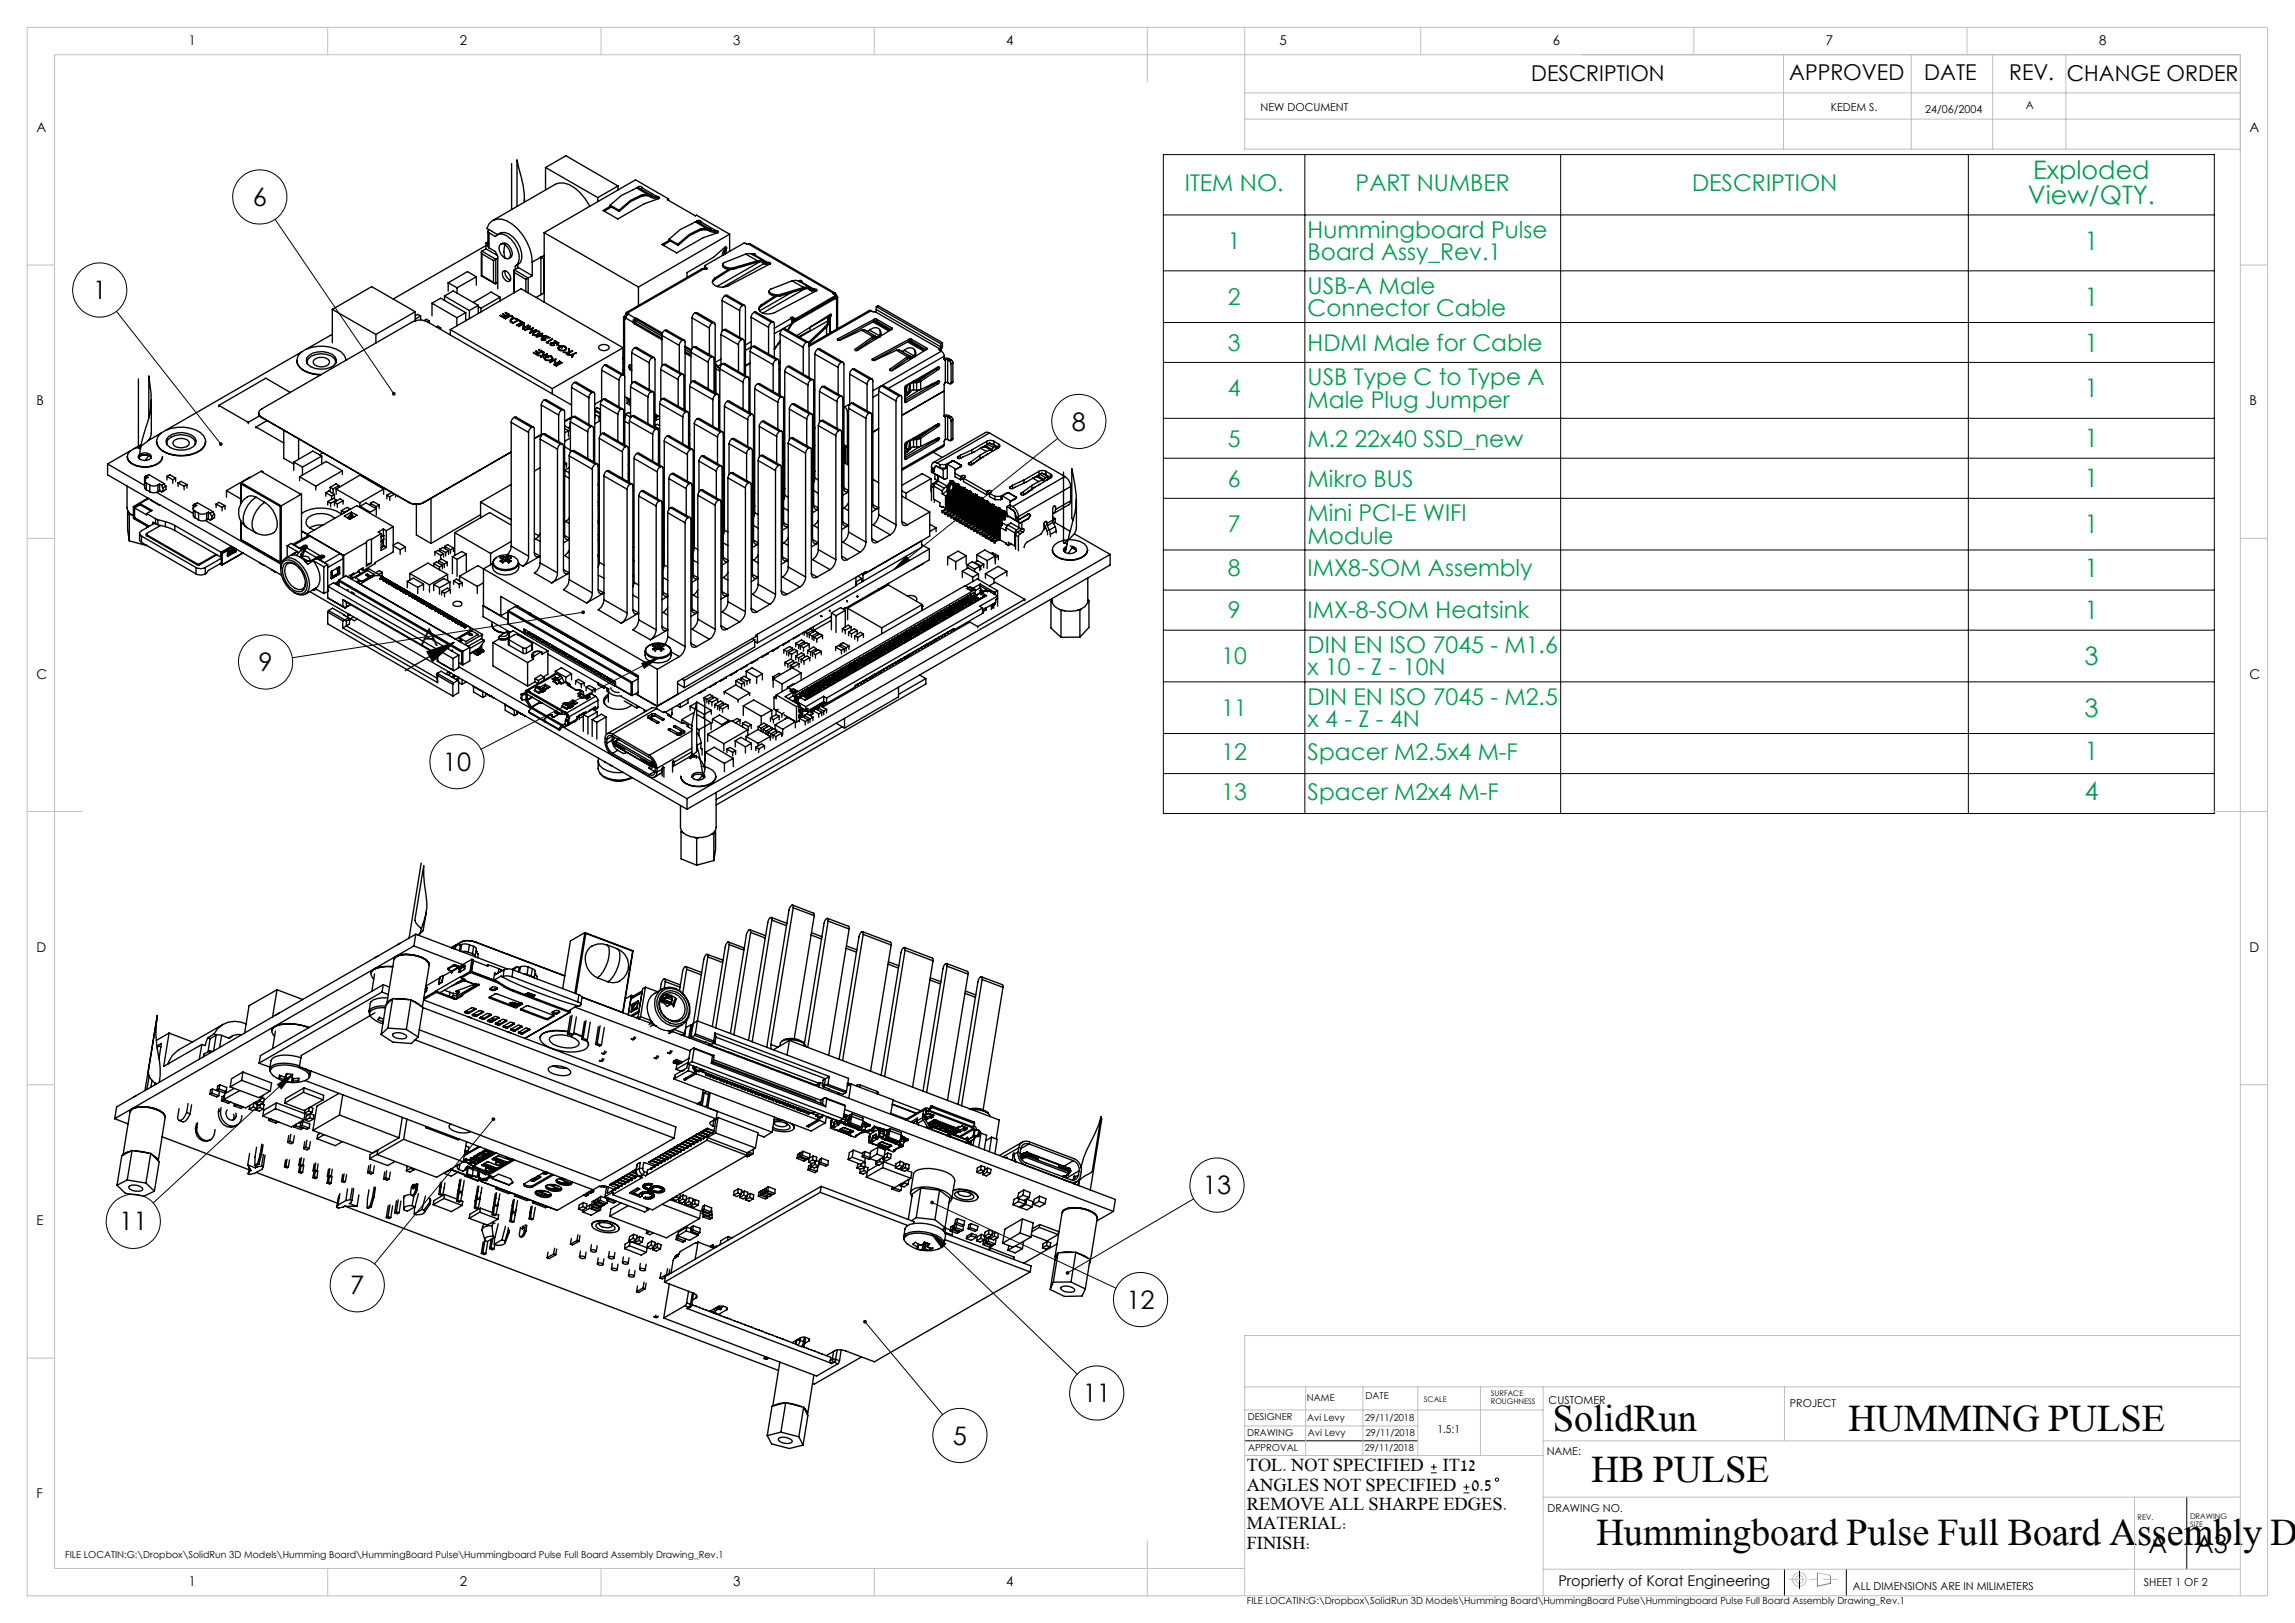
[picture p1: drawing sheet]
<svg xmlns="http://www.w3.org/2000/svg" width="420mm" height="297mm" viewBox="0 0 420 297" stroke-linecap="round" stroke-linejoin="round" font-family="sans-serif">
<defs><g id="words">
<g font-size="7.1">
<text x="284.2" y="261.9">SolidRun</text>
<text x="338.3" y="261.9">HUMMING PULSE</text>
<text x="291.3" y="271.2">HB PULSE</text>
<text x="292.1" y="282.7">Hummingboard Pulse Full Board Assembly Dr</text>
</g>
<g font-size="4.7" fill="#009d4f">
<text x="372.1" y="32.8">Exploded</text>
<text x="371.1" y="37.3">View/QTY.</text>
<text x="381.5" y="45.7">1</text>
<text x="381.5" y="55.9">1</text>
<text x="381.5" y="64.3">1</text>
<text x="381.5" y="72.7">1</text>
<text x="381.5" y="81.9">1</text>
<text x="381.5" y="89.2">1</text>
<text x="381.5" y="97.6">1</text>
<text x="381.5" y="105.6">1</text>
<text x="381.5" y="113.3">1</text>
<text x="381.5" y="121.7">3</text>
<text x="381.5" y="131.2">3</text>
<text x="381.5" y="139.1">1</text>
<text x="381.5" y="146.5">4</text>
</g>
<g font-size="4.7">
<text x="46.3" y="37.7">6</text>
<text x="17" y="54.7">1</text>
<text x="196.2" y="78.8">8</text>
<text x="76.8" y="118.2">A</text>
<text x="47.3" y="122.8">9</text>
<text x="81.1" y="141">10</text>
<text x="220.1" y="218.5">13</text>
<text x="21.8" y="225.2">11</text>
<text x="64.1" y="236.8">7</text>
<text x="206.2" y="239.5">12</text>
<text x="198.1" y="256.6">11</text>
<text x="174.4" y="264.3">5</text>
<text x="393.2" y="284.2">A</text>
<text x="401.7" y="284.2">A3</text>
</g>
<g font-size="4.2" fill="#009d4f">
<text x="216.8" y="34.9">ITEM NO.</text>
<text x="248.1" y="34.9">PART NUMBER</text>
<text x="309.7" y="34.9">DESCRIPTION</text>
<text x="224.7" y="45.6">1</text>
<text x="239.3" y="43.5">Hummingboard Pulse</text>
<text x="239.3" y="47.6">Board Assy_Rev.1</text>
<text x="239.3" y="53.7">USB-A Male</text>
<text x="224.7" y="55.8">2</text>
<text x="239.3" y="57.8">Connector Cable</text>
<text x="224.7" y="64.2">3</text>
<text x="239.3" y="64.2">HDMI Male for Cable</text>
<text x="239.3" y="70.5">USB Type C to Type A</text>
<text x="224.7" y="72.6">4</text>
<text x="239.3" y="74.6">Male Plug Jumper</text>
<text x="224.7" y="81.7">5</text>
<text x="239.3" y="81.7">M.2 22x40 SSD_new</text>
<text x="224.7" y="89">6</text>
<text x="239.3" y="89">Mikro BUS</text>
<text x="239.3" y="95.4">Mini PCI-E WIFI</text>
<text x="224.7" y="97.4">7</text>
<text x="239.3" y="99.5">Module</text>
<text x="224.7" y="105.4">8</text>
<text x="239.3" y="105.4">IMX8-SOM Assembly</text>
<text x="224.7" y="113.1">9</text>
<text x="239.3" y="113.1">IMX-8-SOM Heatsink</text>
<text x="239.3" y="119.5">DIN EN ISO 7045 - M1.6</text>
<text x="223.5" y="121.5">10</text>
<text x="239.3" y="123.6">x 10 - Z - 10N</text>
<text x="223.5" y="131">11</text>
<text x="239.3" y="128.9">DIN EN ISO 7045 - M2.5</text>
<text x="239.3" y="133.1">x 4 - Z - 4N</text>
<text x="223.5" y="139">12</text>
<text x="239.3" y="139">Spacer M2.5x4 M-F</text>
<text x="223.5" y="146.3">13</text>
<text x="239.3" y="146.3">Spacer M2x4 M-F</text>
</g>
<g font-size="4">
<text x="280.2" y="14.8">DESCRIPTION</text>
<text x="327.4" y="14.6">APPROVED</text>
<text x="352.2" y="14.6">DATE</text>
<text x="367.7" y="14.6">REV.</text>
<text x="378.3" y="14.8">CHANGE ORDER</text>
</g>
<g font-size="3.4">
<text x="228.2" y="269.2">TOL. NOT SPECIFIED</text>
<text x="264.1" y="269.2">IT12</text>
<text x="228.2" y="272.9">ANGLES NOT SPECIFIED</text>
<text x="269.3" y="272.9">0.5</text>
<text x="228.2" y="276.4">REMOVE ALL SHARPE EDGES.</text>
<text x="228.2" y="279.9">MATERIAL:</text>
<text x="228.2" y="283.4">FINISH:</text>
</g>
<text font-size="2.7" x="285.2" y="290.2">Proprierty of Korat Engineering</text>
<g font-size="2.5">
<text x="34.6" y="8.2">1</text>
<text x="84.2" y="8.2">2</text>
<text x="134.2" y="8.2">3</text>
<text x="184.2" y="8.2">4</text>
<text x="234.2" y="8.2">5</text>
<text x="284.2" y="8.2">6</text>
<text x="334.2" y="8.2">7</text>
<text x="384.2" y="8.2">8</text>
<text x="6.7" y="24.2">A</text>
<text x="411.7" y="24.2">A</text>
<text x="6.7" y="74.2">B</text>
<text x="411.7" y="74.2">B</text>
<text x="6.7" y="124.2">C</text>
<text x="411.7" y="124.2">C</text>
<text x="6.7" y="174.2">D</text>
<text x="411.7" y="174.2">D</text>
<text x="6.7" y="224.2">E</text>
<text x="6.7" y="274.2">F</text>
<text x="34.6" y="290.2">1</text>
<text x="84.2" y="290.2">2</text>
<text x="134.2" y="290.2">3</text>
<text x="184.2" y="290.2">4</text>
</g>
<g font-size="2">
<text x="230.7" y="20.3">NEW DOCUMENT</text>
<text x="335" y="20.2">KEDEM S.</text>
<text x="352.3" y="20.6">24/06/2004</text>
<text x="370.7" y="19.9">A</text>
<text x="283.4" y="256.9">CUSTOMER</text>
<text x="327.6" y="257.5">PROJECT</text>
<text x="263.1" y="262.3">1.5:1</text>
<text x="283.1" y="266.3">NAME:</text>
<text x="283.2" y="276.6">DRAWING NO.</text>
<text x="339.1" y="291">ALL DIMENSIONS ARE IN MILIMETERS</text>
<text x="392.4" y="290.3">SHEET 1 OF 2</text>
</g>
<g font-size="1.8">
<text x="239.2" y="256.3">NAME</text>
<text x="249.9" y="256.1">DATE</text>
<text x="228.3" y="262.8">DRAWING</text>
<text x="228.4" y="259.9">DESIGNER</text>
<text x="239.2" y="260">Avi Levy</text>
<text x="239.4" y="262.8">Avi Levy</text>
<text x="249.8" y="260.1">29/11/2018</text>
<text x="249.9" y="262.8">29/11/2018</text>
<text x="228.4" y="265.5">APPROVAL</text>
<text x="249.7" y="265.5">29/11/2018</text>
<text x="11.9" y="285.1">FILE LOCATIN:G:\Dropbox\SolidRun 3D Models\Humming Board\HummingBoard Pulse\Hummingboard Pulse Full Board Assembly Drawing_Rev.1</text>
<text x="228.2" y="293.5">FILE LOCATIN:G:\Dropbox\SolidRun 3D Models\Humming Board\HummingBoard Pulse\Hummingboard Pulse Full Board Assembly Drawing_Rev.1</text>
</g>
<g font-size="1.4">
<text x="260.6" y="256.5">SCALE</text>
<text x="272.8" y="255.5">SURFACE</text>
<text x="272.8" y="256.9">ROUGHNESS</text>
<text x="391.2" y="278.1">REV.</text>
<text x="400.8" y="278">DRAWING</text>
<text x="400.8" y="279.4">SIZE</text>
</g>
</g></defs>
<g fill="none" stroke="#000" stroke-width=".18">
<path d="M212.9 28.3h192.3v120.6h-192.3zM212.9 39.3h192.3M238.8 28.3v120.6M285.6 28.3v120.6M360.2 28.3v120.6M21.3 57l19.1 24.3M50.3 40.1l21.8 32M212.9 49.6h192.3M212.9 59h192.3M212.9 66.3h192.3M212.9 76.5h192.3M193.6 80.2l-30 24"/>
<path d="M212.9 83.9h192.3M212.9 91.2h192.3M106.7 112l-53.2 8.4M165.8 101.8l.7 .7-2.9 1.7zM212.9 100.6h192.3M212.9 108h192.3M212.9 115.3h192.3M117.4 121.4l3.2-1.1-2.7 2zM120.6 120.3l-32.6 16.8M212.9 124.8h192.3M212.9 134.2h192.3M212.9 141.6h192.3"/>
<path d="M50.8 198.5l2.8-1.9-2.1 2.6zM53.6 196.6l-25.6 23.5M90.3 204.8l-21.8 26.5M218.4 219.4l-23 13.5M170.4 225.7l2.7 1.9-.7 .7zM170.4 225.7l26.7 25.8M170.6 220.1l33.6 15.6M158.3 241.9l14.2 17M227.8 263.7h31.7M261.9 269.5h1M261.9 268.5h1M262.4 267.9v1.1"/>
<path d="M267.8 273.2h1.1M267.8 272.1h1.1M268.4 271.6v1.1M400.2 274v13.2M326.6 287.2v4.8M329.3 287.5v3.2M337.9 287.2v4.8"/>
<circle cx="47.5" cy="36" r="4.9"/>
<circle cx="18.3" cy="53.1" r="5"/>
<circle cx="197.4" cy="77.1" r="5"/>
<circle cx="48.6" cy="121.1" r="4.9"/>
<circle cx="83.6" cy="139.4" r="5"/>
<circle cx="222.7" cy="216.9" r="5"/>
<circle cx="24.4" cy="223.5" r="5"/>
<circle cx="65.4" cy="235.1" r="5"/>
<circle cx="208.7" cy="237.8" r="5"/>
<circle cx="200.7" cy="254.9" r="5"/>
<circle cx="175.7" cy="262.7" r="5"/>
<circle cx="274" cy="270.8" r=".31"/>
</g>
<g fill="none" stroke="#000" stroke-width=".25">
<path d="M93.6 29.9v8.4M96 37a17.9 17.9 0 0 0-1.1-6.3l-.3-1.4v8.5M96 36.4v.6M99.8 30.7l3.8-2.2 9.5 5.5M99.8 30.7l9.6 5.5M99.8 30.7v4M107.9 37.7a7.7 7.7 0 0 0-4.8-4.2h-.9l-.6 .2-11.4 6.7M109.4 36.2v.7M111.7 37.5l1.6 1M111.7 37.5v.3l1.6 .9M111.9 37.9l-1.3 .7M113.1 34l-3.7 2.2"/>
<path d="M113.1 34v.7M113.3 38.5v.2M116.5 34.4l-2.8 1.4-2 1.7M116.5 34.4h.3l2.5 1.4M116.5 34.4l2 1.2M116.6 34.4a.47 .47 0 0 1 .4-.3 .47 .47 0 0 1 .5 .3M117.5 34.4l-.3 .2M117.5 35.6l-2.1 1.1-2.1 1.8M117.5 35.9l-2.1 1-2.1 1.8M117.5 35.9a2.28 2.28 0 0 1 2.1 .4l.5-.1M117.5 34.4l2.7 1.6M117.5 34.4h.1"/>
<path d="M117.5 35.6v.3M118.5 35.6l1.2 .4h.4M118.5 35.6h-1M118.8 35.9l.5 .3M120.1 36.2h.1M120.1 36v.2M120.1 36h.1M120.2 36h.4l.1 .3-2.8 1-4.8 2.8-2.7-1.6 1.3-.8M120.2 36.2l.5 .1M122.3 36.4l-6-3.5-16.7 9.7M122.3 36.4l-.2 .1 5.2 3 .2-.1 6 3.5M122.3 36.4v.3"/>
<path d="M60.8 56.6v6.1M60.8 56.6l8 4.6M60.8 56.6l7.2-4.1 8 4.5M76 58.7h.1M76 57.8l.4-.3 .6 .3M76 57l-7.2 4.2M76 57v1.7M77 57.8l-1 .6M77 57.8v.7M77.6 58.7l.4-.3 .6 .3M78.6 58.7l-.4 .2M78.6 58.7v.4"/>
<path d="M79.1 55.5v2.3M79.1 55.5l4.5 2.6M79.1 55.5l1.5-.9 4.6 2.6M79.9 59.9l.2-.2 .5 .3M81.4 54.2v.8M81.4 54.2l1.5-1 4.6 2.7M81.4 54.2l4.5 2.6M82 51.7l1.6 1M82 51.7v1.6M83.6 58.1v1.5M83.6 52.7v1M85.2 57.2l-1.6 .9"/>
<path d="M85.2 57.2v1.5M85.9 56.8v1.5M87.2 50.7l-3.6 2M87.2 50.7v1.5M87.2 50.7l-1.7-1-3.5 2M87.5 55.9v1.5M87.5 56.1l.5 .3M87.5 55.9l-1.6 .9M88 56.4v.7M88.1 46.2v4.3M88.1 50.5l2.4 1.4M88.2 46l-.1 .1 .1 .4"/>
<path d="M88.2 50.4l-.1 .1M88.2 46l2.5 1.4M88.2 46.5l2.1 1.2M88.2 46.5v3.9M88.2 50.4l2.1 1.3M88.9 45.5l2.1 1.2M88.9 44.5v1M88.9 44.5l.4 .2M88.9 45.5l-.7 .5M88.9 44.9l-16.9 9.8M89.3 42.3v2.7l.2 .4M89.3 44.3l-.4 .2"/>
<path d="M89.5 42.6l1.2 .7a1.84 1.84 0 0 1 2.8 .4 5 5 0 0 1 1.5 3.8l-.2 .8-.5 .4v.6M89.5 45.4l1.2 .6 .4 .9v5.9M89.5 42a.32 .32 0 0 0-.2 .3 .32 .32 0 0 0 .2 .3M89.5 42.6v2.8M90.3 51.7l.4 .2M90.3 47.7v4M90.7 47.4l-.4 .3M90.7 47.4v4.5M91.1 47.2l-.4 .2M91.1 51.7l-.4 .2M91.5 54.4l-3.5 2M91.5 54.4l-1.6-1-3.3 1.9"/>
<path d="M91.5 54.4v.7M91.6 44.7a.98 .98 0 0 1 1.5 .2 1.79 1.79 0 0 1 .4 2.2l-.4 .2M91.6 57.7l.5 .3M91.6 57.7v.2M92 49.8l.1-.2a1.29 1.29 0 0 1 1.3 1.7l-.2 .2a1.29 1.29 0 0 1-1.2-1.7zM92.1 57.5l.5 .2M92.1 57.5h-.1l.5 .3M92.1 57.5v.1M92.1 58v.1M92.4 44.8a4.4 4.4 0 0 0 0 2.4M92.4 44.8a2.19 2.19 0 0 1 .9 2.2l-.2 .3-.3 .1-.4-.2M92.4 44.8l-.4-.2-.4 .1a1.83 1.83 0 0 0 .8 2.5"/>
<path d="M92.4 49.6a1.61 1.61 0 0 0 1 1.7M92.5 57.8l-.4 .2M92.5 57.8v.1M92.6 57.2h-.1l.5 .3M92.6 57.2l.6 .3-1.1 .6-.6-.3 .1-.1M92.6 57.2v.1M92.6 57.7v.2M93 57.5v.1M93 57.5l-.4 .2M93.1 57.9l-.7 .4h.1l1-.5 .2 .2M93.1 57.9v.1M93.5 58.7v.2"/>
<path d="M93.6 58.8l.2 .2M93.6 58.8v.1M93.6 58.3l-.3 .4 .6 .5M93.6 58.3a1.05 1.05 0 0 1 1.1 0M93.6 58.3v.2M93.7 57.8l.2 .2h-.2M93.7 57.8l-.3-.1-.3 .2M93.7 57.8v.2M93.8 59l.1 .1M93.8 59v.1M93.9 59.1v.1M94.1 49.6v4"/>
<path d="M94.1 49.4v.5M94.1 49.9v3.6M94.1 49.4l.8-.4 2.5 1.4M94.1 49.4l2.6 1.5M94.1 49.9l2.1 1.2M94.7 58.5a.73 .73 0 0 0-1.2 .2l.1 .1M94.7 58.3v.2M94.7 58.3l.3 .3-1.1 .6M94.7 58.5l.1 .1M94.8 48.4v.6M94.8 58.6l-.9 .5M94.8 58.6v.1"/>
<path d="M95.1 58.7h-.1l.5 .2M95.1 58.7l.6 .2-1.2 .6 1-.6M95.1 58.7v.1M95.5 58.9v.2M95.8 59.3l-.1 .9M95.8 59.3v.8M95.9 59.1l-.1 .9 .9-.5M95.9 59.1l-1 .6 .9-.4M95.9 59.1v.2M96.2 51.1v2.3M96.7 50.9l-.5 .2M96.7 59.5v.1l-1 .6"/>
<path d="M96.7 50.9v2.7M96.7 59.5v.1M97 59.7v.1l-.6 .5M97 59.7l-1 .7 1.4-.3M97 59.7v.1M97.4 48a9.3 9.3 0 0 0-4.6-7.6 2.46 2.46 0 0 0-3.7 1.4l2 1.1a1.7 1.7 0 0 1 2.1-.1 5 5 0 0 1 2.3 4.5l-.2 .7-.9 .7M97.4 50.4l-.7 .5M97.4 48v2.4M99 47.1v6.8M99 47.1l-1.6 .9M99 47.1l.5 .3M99.5 47.4v6.2"/>
<path d="M99.6 42.6l17.2 9.9M99.6 53.6l-1.5 .8M99.6 42.6v12.7M99.6 46.7l-.6 .4M99.6 47.3l-.1 .1M114.1 58.1v10.5M114.3 58.3h.1M114.3 58.3v10.4M114.5 58.2l-.2 .1M114.5 58h-.1l.1 .2M114.5 58l-.2-.2a.26 .26 0 0 0-.2 .3 .26 .26 0 0 0 .2 .2M114.5 58v.2"/>
<path d="M114.5 58.2l1.4 .8M114.5 58h.1M114.7 57.6h.1M114.8 57.5l-.1 .1M114.9 57.5l-.3 .3-.1 .4M114.9 57.5h-.1l-.1 .1M114.9 57.2a.26 .26 0 0 0-.3 0 .26 .26 0 0 0-.1 .3l.2 .1M114.9 57.5l1.4 .7M114.9 57.2l.1 .1M115 57.3v.1M115 57.4l-.1 .1M115.9 59l.2 .3"/>
<path d="M116.1 58.6h.1M116.1 58.6v.2M116.1 58.8l.2 .4M116.1 58.6l5 2.9M116.1 58.8l-.2 .2M116.1 59.3l5 2.9M116.3 58.2l.4 .1M116.3 58.2l-.4 .4v.4M116.3 58.5l-.2 .1M116.3 58.5l.4 .1M116.3 58.2v.3M116.3 59.2l-.2 .1"/>
<path d="M116.3 59.2l4.8 2.7M116.7 58.3l4.5 2.7M116.7 58.3v.3M116.7 58.6l4.4 2.6M116.8 52.5v3.4M122.4 43.8l1.6 .9M122.4 43.8l.1 .2M122.5 44l1.6 .9M122.7 44.1l-1.3 .8M124 44.7l.1 .2M126.6 58.2v5.6M126.6 58.2l3.2 1.8"/>
<path d="M127.2 57.3l-.4 .4-.2 .5M127.2 57.3l.4-.1 3.1 1.9M127.2 57.3l3.2 1.8M127.2 40.6l-2.7 1.4-2.1 1.8M127.2 40.6h.5M127.2 40.6l2.1 1.2M127.4 40.6a.47 .47 0 0 1 .4-.3 .47 .47 0 0 1 .4 .3M127.5 40.7l.3-.1 .4 .1M127.6 40.6l2.4 1.4M128.2 40.7l-.2 .1M128.2 40.7l.1-.1 2.6 1.6M128.3 41.8l-2.1 1.1-2.2 1.8"/>
<path d="M128.3 42.1l-2.1 1-2.1 1.8M128.3 42.1a2.76 2.76 0 0 1 2.1 .4l.5-.1M128.3 41.8v.3M128.5 49.2l-13.8 8M128.9 49.1l-.4 .1M128.9 48.7l.1 .3M128.9 49.1l-14 8.1M129 48.8v.2M129 48.8l.3 .2M129 49l.3 .2M129 49.1h-.1M129.3 49.2h.1"/>
<path d="M129.3 49h.1a.24 .24 0 0 1-.2 .2 .24 .24 0 0 1-.3-.1M129.3 41.8l.5 .1 .5 .3h.6M129.3 41.8h-1M129.3 49v.2M129.6 42.1l.5 .3M130.4 59.1l-.3 .3-.3 .6M130.4 59.1a.31 .31 0 0 1 .3-.1 .31 .31 0 0 1 .2 .4v12.5M130.8 51.1l-.4 .6M130.8 50.9v.2M130.9 42.2v.2M130.9 42.4h.1M130.9 42.2h.4l.2 .3-2.8 1-4.9 2.8-2.7-1.6 1.4-.7"/>
<path d="M130.9 42.4l.5 .1M130.9 42.2h.1M132.2 55v5.6M132.2 55l3.2 1.8M132.2 46.4v.3l.1-.2M132.3 48.3a.56 .56 0 0 0 .3 .8 2.46 2.46 0 0 0 1.6 .2M132.3 46.5v.2M132.5 46.6h.1M132.6 45.7l-.2 .2-.1 .6M132.6 45.7l.2 .1M132.7 54.1l-.4 .4-.1 .5M132.7 54.1l.4-.1 3.1 1.9"/>
<path d="M132.7 54.1l3.2 1.8M132.8 45.2l-.2 .5M132.8 45.8l.2-.5-.2-.1-2.2 1.9-4.9 2.8v.9M132.8 45.8l-.2 .3-.1 .4M132.8 45.8l.1 .6M133.3 49.3l-2.5 1.6M133.5 42.9l-16.7 9.6M133.5 42.9v3.1M133.7 49.3l-2.9 1.8M134.2 49v.3M135.4 56.8v4.9M135.9 55.9a1.06 1.06 0 0 0-.5 .9"/>
<path d="M135.9 55.9a.33 .33 0 0 1 .4 0 .33 .33 0 0 1 .1 .3v12.5M136.5 46.5l-3.9 1.5-.3 .4a1.71 1.71 0 0 0 1.9 .6M136.5 46.5l.7-.1 .4 .1M136.5 46.5l2.1 1.2M137 44.7h-.3l-.6-.2-7.1 4.1v.2M137 44.7l.3-.1 15.5 9M137 44.7l15.5 9M137.5 58.1v5.6M137.5 58.1l3.2 1.8M137.6 46.5l2.2 1.3M137.8 46.5h.4l.1 .1-.1 .1M137.8 46.5h-.1"/>
<path d="M137.8 46.5v.1M137.9 46.7h.3M138 57.1a1.06 1.06 0 0 0-.5 1M138 57.1h.4l3.2 1.8M138 57.1l3.2 1.9M138.2 46.7l-.2 .1M138.2 46.7l2.3 1.3M138.5 48l.7-.1 .6 .3M138.5 48l-4.3 1.3M138.6 47.7l.7-.1 .7 .3M138.6 47.7l-4.4 1.3M138.6 47.7l-.1 .3"/>
<path d="M139 47.9l-7.8 4.5M139.3 56.1l-.4 .5M139.3 55.8v.3M139.6 48l.5 .3M139.6 48l.4 .3M139.8 48.2l-7.5 4.4M139.8 48.2l.2 .1M140 47.9l-.2 .3M140 47.9l.2 .1M140 48.3h.5M140.2 48h.3M140.2 48l-.2 .3"/>
<path d="M140.5 48h.4l.1 .2-.1 .1M140.5 48.3h.4M140.5 48v.3M140.7 59.9v4.9M140.8 53.2l-.1 .3a1.79 1.79 0 0 0 2 .7M140.9 48.3l-7.7 4a2.56 2.56 0 0 1-2.7-.3l-.1-.4 .1-.4 .3-.3M141.2 59a1.06 1.06 0 0 0-.5 .9M141.2 59a.32 .32 0 0 1 .4-.1 .32 .32 0 0 1 .1 .4v6.1M141.8 54.2l-2.5 1.6M142.1 54.2l-2.8 1.9M142.7 53.9v.3M144.7 58.3h.1"/>
<path d="M144.8 58.3l.2 .6-.1 .3M144.8 58.3l-3.1 1.8M144.8 58.3h.3M144.8 53.5l-5.8 3.4M144.9 59.2l-.8 1.2M144.9 59.2l-3.2 1.9M145 51.4l-4 1.5-.2 .4a1.79 1.79 0 0 0 1.9 .6M145 51.4l.7-.1 .4 .1M145 59l.1 .1M145 51.4l2.1 1.2M145.1 58.1h-.4v.2M145.1 58.1l.3 .2"/>
<path d="M145.1 58.1v.2M145.1 58.3l.3 .2M145.1 59.1l-.9 1.4M145.2 58.4l-.3 .2M145.4 58.3h.3M145.4 58.5h.3M145.4 58.3v.2M145.7 58.3v.2M145.7 58.5l-.7 .4M146.1 51.4l2.2 1.3M146.3 51.4a.25 .25 0 0 1 .3-.1 .25 .25 0 0 1 .1 .3M146.3 51.4h-.2"/>
<path d="M146.3 51.4v.1M146.4 51.6h.3M146.7 51.6h-.2M146.7 51.6l2.3 1.3M147 52.9l.7-.1 .6 .3M147 52.9l-4.3 1.3M147.1 52.6l.7-.1 .7 .3M147.1 52.6l-4.4 1.3M147.1 52.6l-.1 .3M147.3 52.8l-7.7 4.5M148 52.9l.6 .3M148.1 52.9l.4 .3"/>
<path d="M148.2 57h.1M148.3 53.1l.2 .1M148.5 53.2h.5M148.5 52.8l-.2 .3M148.5 52.8l.2 .1M148.7 52.9h.3M148.7 52.9l-.2 .3M149 52.9a.25 .25 0 0 1 .3 0 .25 .25 0 0 1 .1 .3M149 53.2h.4M149 52.9v.3M149.4 53.2l-7.7 4a2.56 2.56 0 0 1-2.7-.3l-.1-.4 .1-.4 .3-.3M151 59.8l.3 .1"/>
<path d="M151 59.8l-3 2.8M151.3 59.9v1.4M151.3 59.9l-3.2 3M151.5 58.3v.6M151.5 58.7l-5.2 3M151.5 58.3v.3M151.5 58.6l-.1 .6-.4 .6M151.5 58.6h.3M151.5 58.6v.4M151.7 57.9l-.2 .4M151.7 57.9l.2 .1M151.8 58.3h-.3"/>
<path d="M151.8 58.3v.3M151.8 58.6l-.1 .6-.4 .7M151.8 57.9l-3.6 2v.6l-2 1.1M151.8 58.7v2.3M151.9 57.5l.3 .1-.3 .4M151.9 58l-.1 .3M151.9 57.5l-.2 .4M151.9 58v2.7M151.9 57.5l-6.1 3.9M152.5 54.6h.1M152.5 53.7v.1M152.5 53.7a.26 .26 0 0 1 .3-.1 .26 .26 0 0 1 .2 .3"/>
<path d="M152.5 53.8l.3 .2M152.6 53.9h.2M152.8 54v.1M152.8 54.1l-7.1 4.2M152.8 54.1v.3M152.8 54.4l-7.1 4.1M152.9 54.6h.2M152.9 54.1l-.1 .3M152.9 54.5h.1M152.9 54.3h.1M152.9 54.6l-7.8 4.5M152.9 54.3l.1 .1-.1 .1"/>
<path d="M152.9 54.5l.2 .1M152.9 54.3v.2M153 54.6l-.4-.1 .3 .1M153 53.9l.1 .2M153 53.9l-.2 .1M153.1 54.1a.26 .26 0 0 1 .2 .3 .26 .26 0 0 1-.2 .2M153.1 54.1l-.2 .2M153.1 54.6v5.7M153.3 54.4v5.7M159.4 56.9l.4 .2 .4-.1M159.4 56.9l-.3-.1-11 6.3M159.4 56.9l-11.3 6.5"/>
<path d="M159.8 58.9l2.9 1.7M159.9 58.8l.4 .1 2.6 1.5M160 58.4h.4M160 58.8h.4M160 58.4l-6.7 3.6M160 58.4v.4M160 58.8l-6.5 3.5M160.2 57l11.7 6.8M160.4 56.7l-.2 .3M160.4 56.1l11.8 6.8M160.4 56.1l.3-.2 11.8 6.8M160.4 56.1v.6"/>
<path d="M160.4 56.7l11.8 6.8M160.4 58.4l2.8 1.6M160.4 58.4v.4M160.4 58.8l2.7 1.5M25.3 69.4v12.7M27.2 76.4v-7.6a17.2 17.2 0 0 1-.1 8.2l-1.1 3.6-.6 3.3M27.7 73.2v6.1a1.99 1.99 0 0 1-1.2 1.8l-1.1 .9 .3 .1M29.4 79.3a6.7 6.7 0 0 1 7.3-.1 1.86 1.86 0 0 1-.2 3.3 6.8 6.8 0 0 1-7.3-.4 1.75 1.75 0 0 1 .2-2.8zM29.6 79.2l-2.5 1.4M30.9 79.9a3.9 3.9 0 0 1 4.8 .2l.2 .5a1.96 1.96 0 0 1-2 1.7 3.7 3.7 0 0 1-3.3-.8l-.2-.6 .1-.5zM40 74.2v.2M40 74.2l5.4 3.1"/>
<path d="M45.4 77.3v.2M46.8 78.1v.2M46.8 78.1l5.1 3M47.3 75.6l.2 .5 .4 .3M47.5 76.1l-2.1 1.2M47.9 76.4l27 15.5M47.9 76.4h.1M47.9 76.4l27 15.6M48.9 77l-2.1 1.1M51.9 78.7v5.2l1.9 1M53.1 71.8l-4.5-2.6-8.6 5M54.3 66a1.65 1.65 0 0 0 .9 1.6 6.2 6.2 0 0 0 3.5 1"/>
<path d="M55.2 64.4l-24.8 14.3M56.2 66.2v.3M56.2 66.6a1.53 1.53 0 0 1 1.6-1.7 3.7 3.7 0 0 1 3.3 .6l.3 .6v.5M56.6 65a3.8 3.8 0 0 1 4.7 .3l.3 .5-.1 .6a3.3 3.3 0 0 1-3.9 1 1.55 1.55 0 0 1-1.5-1.9zM57.5 65.8a2.02 2.02 0 0 1 2.8 .3 1.02 1.02 0 0 1-1.2 1 1.78 1.78 0 0 1-1.8-.7v-.3zM60.8 61.2l-4.7 2.7M61.5 66.2v.3M63.3 66a2.44 2.44 0 0 0-1.8-2.1 6.8 6.8 0 0 0-6.5 .6 1.89 1.89 0 0 0 .6 3.3l1 .4 2.2 .3M68.8 61.2v1.6M80.6 60v.3M80.6 60l-.2 .1M82.4 60.3l13-7.5 18.6 10.8"/>
<path d="M82.4 60.3v1M82.4 60.3l18.7 10.8M93.6 77.3l3.1 1.8M93.6 77.3v22.6M94.1 76.4a1.06 1.06 0 0 0-.5 .9M94.1 76.4l.4-.1 3.1 1.9M94.1 76.4l3.2 1.8M95.7 60.2h.1M96.4 60.3h.1M96.7 79.1v22.7M96.9 60.9h.1M97.2 60.7v.1"/>
<path d="M97.3 78.2l-.4 .4-.2 .5M97.3 78.2a.32 .32 0 0 1 .3 0 .32 .32 0 0 1 .2 .3v22.7M97.4 60.1l-.5 .8M97.4 60.1v.3M97.5 60l-.3 .7M97.5 60l-1.1 .3M97.5 60v.1M97.6 61.1v.2M97.6 61.2v.1M97.7 64.5l.5 .3M97.7 64.5l-.1 .1 .6 .3M97.7 64.5v.1"/>
<path d="M97.8 60.8v.1M98 60.3l.1 .1-1.2 .5M98 60.3l-.8 .4M98 60.3v.1M98.1 61.6h.1M98.1 64.2l.5 .3M98.1 64.2l-.1 .1 .5 .3M98.1 64.2v.2M98.2 64.8v.1M98.4 61.1l.2-.2a.42 .42 0 0 0-.3-.3 .42 .42 0 0 0-.4 .2l-.3 .2v.2M98.4 61.1l-.8 .1M98.4 61.1v.1"/>
<path d="M98.5 61.5v.1M98.5 64.6l-.3 .2M98.5 64.6v.1M98.6 64.5v.2M98.7 60.6l.1 .2a.91 .91 0 0 1-1.3 .4v-.2l.3-.2M98.7 60.6a.81 .81 0 0 0-.9 .2M98.7 60.6v.4M98.7 64v.1M98.7 64l.6 .3-1.1 .6M98.7 64h-.1l.5 .3M98.8 61.1l.1 .2M98.8 61.1h-.1l.2 .1-.8 .4"/>
<path d="M98.8 61.1h.2M99 61.1v.2M99.1 74.1l3.1 1.8M99.1 61.2v.1M99.1 64.3v.1M99.1 74.1v5.6M99.1 64.3l-.5 .2M99.1 61.2l.5 .3-1.5 .1M99.1 79.5l-1.3 .8M99.2 61.8l-.2 .2 .2 .2M99.2 61.8v.4M99.2 61v.1"/>
<path d="M99.2 61l.1 .1-.2 .1M99.2 61l-.2 .1M99.3 62.2h.5M99.3 61.5h.1M99.3 62.2v.1M99.3 61.5l-.3-.2-.5 .2M99.3 61.5h-.8M99.4 79.4l-.3 .3-.3 .7M99.4 79.4h.4l3.1 1.8M99.4 79.4l3.2 1.9M99.4 65.1v.1M99.4 65h-1l1 .1"/>
<path d="M99.5 65l.1-.6h-.2v.8M99.5 65v.2M99.6 73.2l-.3 .2-.2 .7M99.6 73.2h.4l3.2 1.8M99.6 73.2l3.2 1.8M99.7 65.5v.3M99.8 61.8h-.6M99.8 62.2h.1l-.2 .1-.5-.1M99.8 61.8h.1M99.8 62.2v.1M99.8 61.8l-.5 .1-.1 .2 .1 .1M99.9 61.4l.7 .4h-.8"/>
<path d="M99.9 61.4l-.1 .1 .5 .2M99.9 61.4v.1M100 65.2h.6a.35 .35 0 0 1 .4 .2 .35 .35 0 0 1-.2 .4l-.4 .1a.66 .66 0 0 1-.7-.4M100 64.7l-.5 .3M100 64.7l.1 .1-1.1 .6 .4-.3M100 64.7v.1M100 65.2v.1M100.2 62.6v.2M100.3 61.7v.1M100.3 61.7l-.5 .1M100.8 62.8l-.2 .2 .2 .2M100.8 62.8v.4"/>
<path d="M100.9 63.1h.5M100.9 65.2l.2 .3a.87 .87 0 0 1-.8 .5 .87 .87 0 0 1-.7-.5h.1M100.9 65.2l-.5-.1-.6 .1 .5 .3 .1-.1-.4-.2M100.9 63.1v.1M100.9 65.2v.2M101 65.6v.2M101 62.1v.1M101 62.1h.1l-.9 .5M101 62.1l-1 .5 .3 .2-.1-.2M101.1 71.1v1M101.4 62.7l-.6 .1M101.4 63.1h.1l-.7 .1"/>
<path d="M101.4 62.7h.5M101.4 62.7v.1M101.4 63.1v.1M101.5 62.3l.8 .5h-1.3l-.2 .1 .1 .2M101.5 62.3v.2M101.5 62.3l-.1 .1 .5 .3M101.6 65.9l-.2 .9 1-.7M101.6 65.9v.8M101.7 65.7l-.1 .9 .8-.5M101.7 65.7l-1.1 .6 .1 .1 .9-.5M101.7 65.7v.2M101.7 66.9l1.2-.5-1.1 .6z"/>
<path d="M101.9 63.1l.1-.1 .4 .2-.1 .1zM101.9 62.7v.1M102 63v.1M102.2 63.7v.3M102.2 75.9v4.9M102.4 66.1v.1M102.6 63.4l.3 .2-.1 .1-.4-.3a.96 .96 0 0 1 1 0M102.6 63.4h.5l.4 .2a.62 .62 0 0 1-.6 .6 .62 .62 0 0 1-.7-.5M102.6 63.4v.1M102.8 66.3v.1M102.8 75l-.4 .4-.2 .5M102.8 75a.33 .33 0 0 1 .4 0 .33 .33 0 0 1 .1 .3v22.7"/>
<path d="M103.3 78.4l.7 .4M103.3 78h.1l1 .5M103.4 63.4l.3 .3a.9 .9 0 0 1-1.6 .1v-.1h.1M103.4 63.4v.1M103.5 63.7v.3M104 78.8l-.7 .4M104 78.8v1.1M104.1 63.8v.9M104.1 63.8l.1 .1v.7M104.1 63.8v.7l-1-.1 1 .2-.5 .2h.2l1-.6h-.1M104.2 78.2v.2M104.2 78.2l.2 .1"/>
<path d="M104.4 77.4v.7M104.4 77.4v.1M104.4 77.4h.1M104.4 77.2l3.2 1.8M104.4 77.2v5.6M104.4 78.7l-.4 .2M104.4 78.1l-.2 .1M104.6 74.1l-26.4-15.2a2.99 2.99 0 0 0-2.7 0l-27.6 15.9a.82 .82 0 0 0-.6 .8 .82 .82 0 0 0 .6 .8M104.6 70.9l3.2 1.9M104.6 70.9v5.6M104.6 76.4l-1.3 .7M104.6 76.3l-1.3 .8"/>
<path d="M104.7 64.2l-.5 .3M104.7 64.2v.1M104.8 64.9v.3M104.8 64.8v.3M104.8 64.8l-.9 .1h.9M104.9 76.2l-.4 .6-.1 .4M104.9 76.2h.4l3.1 1.9M104.9 76.2l3.2 1.9M105.1 70l-.3 .3-.2 .6M105.1 70h.4l3.2 1.8M105.1 70l3.2 1.9M105.3 64.5v.2"/>
<path d="M105.3 64.5l.1 .1-.5 .3-.2 .5-.1-.1 .2-.4M105.3 64.5l-.5 .3M107.6 79v4.9M107.8 72.8v4.8M108.1 78.1a1.06 1.06 0 0 0-.5 .9M108.1 78.1a.33 .33 0 0 1 .3 0 .33 .33 0 0 1 .2 .3v6.1M108.3 71.9a1.06 1.06 0 0 0-.5 .9M108.3 71.9a.31 .31 0 0 1 .4-.1 .31 .31 0 0 1 .1 .3v12.5M108.8 76.1h.1M108.8 75l1 .5M108.8 74.9l.5-.3 .6 .4M108.8 75.8l.8 .4"/>
<path d="M108.8 75.5l.3-.2 .8 .5M109.6 63.4a1.24 1.24 0 0 1 1.9 .2 1.15 1.15 0 0 1-2 0zM109.6 76.2v.7M109.8 75.5v.2M109.9 74l3.2 1.8M109.9 74v5.6M109.9 75.5h-.1M109.9 76.1l-.3 .1M109.9 76.9l-1.1 .7M110.1 67.7l3.2 1.9M110.1 67.7v5.7M110.1 73.2l-1.3 .8"/>
<path d="M110.2 79.3a1.06 1.06 0 0 0-.5 .9M110.2 79.3h.4l4.2 2.4M110.2 79.3l4.2 2.5M110.4 73.1a1.06 1.06 0 0 0-.5 .9M110.4 73.1l.4-.1 3.2 1.9M110.4 73.1l3.2 1.8M110.6 66.8a1.06 1.06 0 0 0-.5 .9M110.6 66.8h.4l3.2 1.8M110.6 66.8l3.2 1.8M113.1 75.8v4.9M113.3 69.6v4.9M113.6 74.9l-.3 .3-.2 .6"/>
<path d="M113.6 74.9a.32 .32 0 0 1 .4 0 .32 .32 0 0 1 .1 .3v6.1M113.8 68.6l-.3 .4-.2 .6M113.8 68.6a.32 .32 0 0 1 .4 0 .32 .32 0 0 1 .1 .4v12.5M114 67.9l.1 .1M114 63.6l-12.9 7.5M114 63.6v4.9M114 68.4h.1M114 66.5h.1M114.1 65.5v.5M114.1 67.7h-.1M114.3 77.1l.9 .5M114.3 72.6l1.1 .6"/>
<path d="M114.5 75.8v.6M114.5 75.8l.9 .5M114.8 72.8v1l.6 .4M115 73v.6M115 73.6l.4 .2M115.2 77l4.3 2.5M115.2 77v11.3M115.3 66.8l.1 .6 .2 .3M115.3 73.1l.1 .6M115.3 73.5l-.3 .1M115.4 70.8l3.2 1.8M115.4 70.8v5.6"/>
<path d="M115.4 75.7l-.4-.2-.5 .3M115.6 67l-.3-.2a.63 .63 0 0 0-.2 .6 .63 .63 0 0 0 .5 .5M115.6 64.6l3.2 1.8M115.6 64.6v5.6M115.7 76.1l-.3 .4-.2 .5M115.7 76.1h.4l4.2 2.4M115.7 76.1l4.3 2.5M115.9 69.9l-.3 .4-.2 .5M115.9 69.9l.4-.1 3.2 1.9M115.9 69.9l3.2 1.8M116.1 63.6l-.3 .4-.2 .6M116.1 63.6h.4l3.2 1.8"/>
<path d="M116.1 63.6l3.2 1.9M118.6 72.6v4.9M118.8 66.4v4.9M119.1 71.7l-.4 .4-.1 .5M119.1 71.7a.33 .33 0 0 1 .4 0 .33 .33 0 0 1 .2 .3v6.1M119.3 65.5a1.06 1.06 0 0 0-.5 .9M119.3 65.5a.33 .33 0 0 1 .4-.1 .33 .33 0 0 1 .2 .4v12.5M119.5 79.5v4.9M119.9 77.9l.4-.3 .4 .3M119.9 78l.8 .5M119.9 75.7l.8 .5M119.9 76.2l.1 .1"/>
<path d="M119.9 76.4l.2 .1M119.9 76.8l.2 .1M120 78.6l-.3 .2-.2 .7M120 78.6a.33 .33 0 0 1 .4-.1 .33 .33 0 0 1 .1 .4v6.1M120 75.8v.5M120.1 76.5v.4M120.4 76.1l-.4 .2M120.5 78.7l.2 .2M120.5 79.4h.1M120.5 76.1l-.4 .4M120.6 79.4v.7M120.7 73.9l4.3 2.4"/>
<path d="M120.7 73.9v11.2M120.7 79.4h-.1M120.7 76.6l-.6 .3M120.9 67.6l3.2 1.9M120.9 67.6v5.6M121.1 61.4v5.6M121.1 61.4l3.2 1.8M121.2 73a1.06 1.06 0 0 0-.5 .9M121.2 73l.4-.1 4.3 2.4M121.2 73l4.3 2.4M121.5 66.7a1.06 1.06 0 0 0-.6 .9M121.5 66.7h.3l3.2 1.8"/>
<path d="M121.5 66.7l3.1 1.8M121.7 60.5a1.06 1.06 0 0 0-.6 .9M121.7 60.5l.3-.1 3.2 1.9M121.7 60.5l3.1 1.8M122.1 79.8a1.06 1.06 0 0 0-.5 .9M122.1 79.8h.3l4.3 2.4M122.1 79.8l4.2 2.5M124.1 69.5v4.8M124.3 63.2v4.9M124.6 68.5a1.06 1.06 0 0 0-.5 1M124.6 68.5a.32 .32 0 0 1 .4 0 .32 .32 0 0 1 .2 .3v6.2M124.8 62.3a1.06 1.06 0 0 0-.5 .9"/>
<path d="M124.8 62.3a.32 .32 0 0 1 .4-.1 .32 .32 0 0 1 .2 .4v12.5M125 76.3v4.9M125.4 63.4l1.1 .6M125.4 64.6l1 .6M125.4 64l1 .6M125.4 64.4l1 .6M125.4 63.6l1.1 .6M125.5 75.4a1.06 1.06 0 0 0-.5 .9M125.5 75.4a.32 .32 0 0 1 .4-.1 .32 .32 0 0 1 .1 .4v6.1M126 79.3l.2 .1M126.2 70.7l4.3 2.4M126.2 70.7v11.2"/>
<path d="M126.2 79.7l-.2 .1M126.4 64.4v5.7M126.4 64.4l3.2 1.9M126.8 69.8a1.06 1.06 0 0 0-.6 .9M126.8 69.8l.3-.1 4.3 2.5M126.8 69.8l4.2 2.4M127 63.5l-.4 .4-.2 .5M127 63.5h.4l3.1 1.8M127 63.5l3.1 1.9M127.1 77.5l4.2 2.5M127.1 77.5v22.7M127.6 76.6a1.06 1.06 0 0 0-.5 .9"/>
<path d="M127.6 76.6h.4l4.2 2.4M127.6 76.6l4.2 2.5M129.6 66.3v4.9M129.8 60v4.9M130.1 65.4l-.2 .2-.3 .7M130.1 65.4a.31 .31 0 0 1 .4-.1 .31 .31 0 0 1 .2 .3v6.2M130.5 73.1v4.9M130.9 66.4l.3 .7M130.9 66.7l.1 .3M130.9 67.4l.1 .1M131 72.2l-.4 .4-.1 .5M131 72.2a.32 .32 0 0 1 .4 0 .32 .32 0 0 1 .1 .3v6.1"/>
<path d="M131 67.5l-.1 .1M131 67.5v4.5M131 67l.2 .1M131 67.5l.7 .4M131 67l.7 .4-.5-.3M131.3 80v4.9M131.7 67.5l4.3 2.5M131.7 67.5v11.2M131.8 79.1l-.2 .2-.3 .7M131.8 79.1a.32 .32 0 0 1 .4-.1 .32 .32 0 0 1 .2 .4v22.6M131.9 61.2v5.7M131.9 61.2l3.2 1.9"/>
<path d="M131.9 65.7l-1 .6M131.9 66.7l-.7 .4M132.3 66.6l-.4 .4-.2 .5M132.3 66.6l.3-.1 4.3 2.5M132.3 66.6l4.2 2.4M132.5 60.3l-.4 .4-.2 .5M132.5 60.3h.4l3.1 1.8M132.5 60.3l3.2 1.9M132.6 74.4l4.2 2.4M132.6 74.4v22.6M133.1 73.4l-.3 .3-.2 .7M133.1 73.4h.4l4.2 2.4"/>
<path d="M133.1 73.4l4.3 2.5M135.1 63.1v4.9M135.7 62.2l-.3 .2-.3 .7M135.7 62.2a.33 .33 0 0 1 .4-.1 .33 .33 0 0 1 .1 .4v6.1M136 70v4.8M136.5 69a1.06 1.06 0 0 0-.5 1M136.5 69a.33 .33 0 0 1 .4 0 .33 .33 0 0 1 .2 .3v6.2M136.8 76.8v4.9M137.3 75.5h-.2M137.3 64.3l4.2 2.4M137.3 64.3v11.3M137.3 66.4l-.9 .5"/>
<path d="M137.3 66.5l-.9 .5M137.4 75.9a1.06 1.06 0 0 0-.6 .9M137.4 75.9a.33 .33 0 0 1 .3 0 .33 .33 0 0 1 .2 .3v22.6M137.5 62.5l-1.1 .6M137.5 63.5l-1.1 .6M137.8 63.4a1.06 1.06 0 0 0-.5 .9M137.8 63.4h.3l4.3 2.4M137.8 63.4l4.2 2.4M138.1 71.2l4.2 2.4M138.1 71.2v22.6M138.6 70.2l-.3 .3-.2 .7M138.6 70.2h.4l4.3 2.5"/>
<path d="M138.6 70.2l4.3 2.5M139 78l3.1 1.9M139 78v5.7M139.5 77.1a1.06 1.06 0 0 0-.5 .9M139.5 77.1h.3l3.3 1.8M139.5 77.1l3.2 1.8M141.5 66.7v4.9M141.7 63.9h.1M141.8 63.7l.1 .1M141.9 63.8l-.2 .1M142 65.8l-.4 .6-.1 .3M142 65.8a.32 .32 0 0 1 .4 0 .32 .32 0 0 1 .2 .3v6.1"/>
<path d="M142.1 79.9v4.9M142.3 73.6v4.9M142.6 67.6l.2 .1M142.7 78.9a1.06 1.06 0 0 0-.6 1M142.7 78.9a.32 .32 0 0 1 .3 0 .32 .32 0 0 1 .2 .4v22.6M142.8 62.3l-1.1 1.5M142.8 66.2l-.2 .1M142.8 61.1l4.2 2.5M142.8 61.1v11.3M142.8 62.5l-.9 1.3M142.8 66.5l-.2 .1M142.9 72.7a1.06 1.06 0 0 0-.6 .9"/>
<path d="M142.9 72.7a.32 .32 0 0 1 .4 0 .32 .32 0 0 1 .1 .3v22.7M143.3 60.2a1.06 1.06 0 0 0-.5 .9M143.3 60.2h.4l4.2 2.4M143.3 60.2l4.2 2.4M143.6 68l4.2 2.4M143.6 68v22.6M144.1 67.1a1.06 1.06 0 0 0-.5 .9M144.1 67.1l.4-.1 4.3 2.5M144.1 67.1l4.3 2.4M144.5 74.9l3.1 1.8M144.5 74.9v5.6M145 73.9l-.3 .3-.2 .7"/>
<path d="M145 73.9h.4l3.2 1.8M145 73.9l3.2 1.9M147 63.6v4.9M147.5 62.6l-.3 .4-.2 .6M147.5 62.6a.32 .32 0 0 1 .4 0 .32 .32 0 0 1 .2 .4v6.1M147.6 76.7v4.9M147.8 70.4v4.9M148.2 75.8l-.3 .2-.3 .7M148.2 75.8a.32 .32 0 0 1 .3-.1 .32 .32 0 0 1 .2 .4v22.6M148.4 69.5l-.3 .3-.3 .6M148.4 69.5a.32 .32 0 0 1 .3 0 .32 .32 0 0 1 .2 .3v22.7M148.9 71.2l.2 .2"/>
<path d="M148.9 78.2l.2 .1M149.1 64.8l4.3 2.4M149.1 64.8v22.7M149.6 63.9l-.3 .4-.2 .5M149.6 63.9l.4-.1 4.3 2.5M149.6 63.9l4.3 2.4M149.8 77.9l3.2 1.8M149.8 77.9v22.7M150 71.6l3.2 1.9M150 71.6v5.7M150.3 77l-.3 .3-.2 .6M150.3 77l.4-.1 3.1 1.9"/>
<path d="M150.3 77l3.2 1.8M150.5 70.7l-.3 .3-.2 .6M150.5 70.7h.4l3.2 1.8M150.5 70.7l3.2 1.9M151.9 60.7l.3 .1M151.9 60.7l-.1 .1M151.9 60.7v.3M153 79.7v22.7M153.2 73.5v4.9M153.3 62v.3M153.4 67.2v4.9M153.5 78.8l-.3 .3-.2 .6"/>
<path d="M153.5 78.8a.33 .33 0 0 1 .4 0 .33 .33 0 0 1 .1 .3v22.7M153.7 72.6l-.3 .2-.2 .7M153.7 72.6a.33 .33 0 0 1 .4-.1 .33 .33 0 0 1 .1 .4v22.6M153.9 66.3l-.3 .3-.2 .6M153.9 66.3a.33 .33 0 0 1 .4 0 .33 .33 0 0 1 .1 .3v22.7M154.4 74.4l.2 .1M154.6 74.5l.3 .4 .2 .5M155.1 75.4v9.6M155.3 74.7l3.2 1.8M155.3 74.7v22.7M155.3 75.3l-.2 .1M155.5 68.5l3.2 1.8"/>
<path d="M155.5 68.5v5.6M155.5 73.9l-.9 .6M155.8 73.8a1.06 1.06 0 0 0-.5 .9M155.8 73.8h.4l3.2 1.8M155.8 73.8l3.2 1.8M156 67.6a1.06 1.06 0 0 0-.5 .9M156 67.6l.4-.1 3.2 1.9M156 67.6l3.2 1.8M156.5 63.9v.2M157.7 60.4l-4 1.9h-.4v-.3M157.7 60.4h.6l1.9 1.1M157.7 60.4l2 1.2"/>
<path d="M158.5 76.5v22.7M158.7 70.3v4.9M159 75.6a1.06 1.06 0 0 0-.5 .9M159 75.6a.32 .32 0 0 1 .4 0 .32 .32 0 0 1 .1 .3v22.7M159.1 60.4l-.3 .2h-.2M159.1 60.4a1.13 1.13 0 0 1 2 .2l-.2 .8M159.1 60.4l1.8 1M159.2 69.4a1.06 1.06 0 0 0-.5 .9M159.2 69.4a.32 .32 0 0 1 .4-.1 .32 .32 0 0 1 .1 .4v22.7M159.7 65.7v.2M159.7 61.6v.4M159.7 61.6l-3.2 2.3"/>
<path d="M159.7 62l-3.1 2.2M159.9 61.9l-.2 .1M160.2 61.5l-.5 .1M160.2 61.5l-.3 .4M160.2 61.5l.2 .2M160.4 61.7l-.2 .4-.3-.2M160.8 71.5l3.2 1.9M160.8 71.5v22.7M160.8 78.5l-1.1 .6M160.8 72.1l-1.1 .6M160.9 61.4l-.2 .2-.3 .1M161 60.3l.3 .7-.3 .7-.1-.3"/>
<path d="M161.3 70.6l-.2 .2-.3 .7M161.3 70.6h.4l3.2 1.8M161.3 70.6l3.2 1.9M162.9 67.6v.2M163.2 60.3l-6.3 3.9-.3-.1-.1-.2M163.2 60l.1 .1-.1 .2M163.2 60v.3M164 73.4v22.6M164 64.1l-3.9 1.8h-.4v-.2M164 64.1h.6l1.9 1.1M164 64.1l2.1 1.2M164.5 72.5l-.4 .3-.1 .6"/>
<path d="M164.5 72.5a.32 .32 0 0 1 .4-.1 .32 .32 0 0 1 .1 .4v22.6M165.5 64.1l-.5 .2M165.5 64.1a1.08 1.08 0 0 1 1.1-.5 1.08 1.08 0 0 1 .9 .9l-.2 .6M165.5 64.1l1.8 1M165.6 73.5v.2l.2-.1M165.6 73.5l.2 .1M165.6 71.6l.5 .3M165.6 71.1l.3 .2M166 70.8l-.4 .2M166.1 70.4l-.2 1.1v.3l.5 .1M166.1 65.3l-3.2 2.3M166.1 65.3v.3"/>
<path d="M166.1 71.9v.3M166.1 65.6l-3.1 2.2M166.1 70.4l.4 .1M166.1 71.9l-.5 .3M166.1 72.2l-.5 .4M166.1 62.6l3 1.6M166.1 70.4h.1M166.2 71.8l-.1 .1M166.3 70.3h.3M166.3 65.6h-.2M166.4 62.1h.4M166.4 62.4h.4"/>
<path d="M166.4 62.1l-6.7 3.6M166.4 62.1v.3M166.4 62.4l-6.6 3.6M166.4 62.4l2.9 1.7M166.5 70.5l-.2 .7 .1 .7 .2-.3M166.5 65.2l-.4 .1M166.5 71.7l-.4 .5M166.5 71.7h.1M166.5 65.2l-.2 .4M166.5 65.2l.3 .1M166.6 70.3l-.1 .2M166.6 70.3v1.3"/>
<path d="M166.6 71.6l-.1 .1M166.8 62.1l2.8 1.6M166.8 62.1v.3M166.8 62.4l2.7 1.6M166.8 65.3l-.2 .4-.3-.1M167.2 71.4l-.6 .2M167.2 71.4h.5M167.3 65.1l-.2 .2h-.3M167.3 64l.3 .7-.2 .6-.1-.2M167.7 69.7l-.5 .1v1.6M167.7 69.7v1.7M167.9 69.7h.1"/>
<path d="M168.2 69.6l-.5 .1M168.2 69.6l.3 .2M168.2 69.5h.1M168.2 79.9l.1 .1M168.2 71.4l-2.6 1.6M168.5 69.8l-.3 .2-1.2 .1-.4 .2M168.5 71.3l-.8 .1M168.5 69.8v1.5M168.7 69.2h.1M168.8 69.1h.1M169.2 79.3h.1M169.4 68.8l-1.7 .9"/>
<path d="M169.4 79.2l-1.7 .9M169.6 63.9l-6.3 3.9a.26 .26 0 0 1-.3 .1 .26 .26 0 0 1-.1-.3M169.6 63.7v.2M170.6 70.3l.2 .1M170.7 70.2l.2 .1M171.2 67.4v.2M171.2 77.9v.1M171.3 67.4l-.1 .2M171.3 77.8l-.1 .2M171.4 70l.3 .2M171.4 70l-5.8 3.4M171.4 67.4l.3 .2"/>
<path d="M171.4 67.4l-3.2 2.2M171.4 77.9l.3 .1M171.4 77.9l-3.2 2.1M171.6 67.2l-.2 .2M171.6 69.8l-.2 .2M171.6 77.6l-.2 .3M171.7 70.2l.2-.4-.1-.1-3.3 1.6M171.7 67.6l.2-.3-.1-.2-6.1 3.5-.1 .2v2.7M171.7 78l.2-.3v-.2l-6.2 3.5-.1 .2v2.7M171.7 70.2l-5.9 3.4M171.7 67.6l-3.2 2.2M171.7 78l-3.2 2.2"/>
<path d="M171.9 63.8v.3M171.9 64.1l.4 .2M172.2 63.5l-.3 .3M172.2 62.9v.6M172.3 64.3a1.06 1.06 0 0 1 .5 .9M172.3 64.3l-12.6 7.2M172.5 62.7l-.1 1-.4 .4M172.5 62.7l-.3 .2M172.8 65.7v.2h.2M172.8 65.6a1.24 1.24 0 0 1 1.3 .3M172.8 76.1v.2h.2M172.8 76a1.24 1.24 0 0 1 1.3 .3"/>
<path d="M172.8 65.2v.5M172.8 71.5l-7.8 4.5M172.8 65.2l-10.2 5.9M172.8 65.7l.2 .2M172.8 76.1l.2 .2M173 70l-.2 .3v5.8M173 65.9h.4M173 70h.4M173 76.3h.4M173 65.9v4.1M173 76.3v4.1M173.4 70l.3 .2a.18 .18 0 0 0 .3 0 .18 .18 0 0 0 .1-.2"/>
<path d="M173.4 65.9v4.1M173.4 76.3v4.1M173.4 65.9l.3 .1M173.4 76.3l.3 .1M173.7 66l.3 .3 .1 .3M173.7 76.4l.3 .3 .1 .3M174.1 65.9l.2 .2 .1 .3M174.1 76.3l.3 .5M174.1 66.6v3.4M174.1 77v3.4M174.1 65.9l-.4 .1M174.1 76.3l-.4 .1"/>
<path d="M174.4 69.8l-.4 .4M174.4 66.4l-.3 .2M174.4 66.4v3.4M174.4 76.8v3.5M174.4 69.8l-.3 .2M174.4 76.8l-.3 .2M181.1 79.2l-.4-.1-.4 .1-9.5 5.5M181.1 79.2l-9.6 5.5M181.1 79.2l13.8 8M19.7 84.9l6.8 3.9M19.7 84.9v2l31.8 18.4M23.2 88.9v4.1l.2 .4 .4 .6 .6 .4"/>
<path d="M23.4 93.4v3.6l.3 2M23.6 93.8l.1 .3M23.7 94.1l.4 .1M23.7 99l3.1 .8M23.7 94.1v4.9M24 82.4l-4.3 2.5M24.4 92.7v2.1l2.7 1.6M24.4 92.7l.2 .1M24.6 94.8l2.7 1.5M24.6 92.8v2M24.6 93l2.2 1.2v-.2M24.6 94.8h.1"/>
<path d="M24.6 93v1.8M25.4 83.3a1.44 1.44 0 0 1 2.3 .3 1.19 1.19 0 0 1-1.7 .6l-.6-.3-.1-.3zM25.5 83.6l.8-.3 .9 .1-.6 .8M25.5 97.6v1.2l.4 .5M25.6 92.2h.1M25.6 92.1l2.2 1.3-1 .6M25.6 92.1v.3M25.6 92.4l2 1.1M25.6 92.4l-1 .6M25.6 92.2l-1 .6M25.8 81.8a2.98 2.98 0 0 0-2.4 1.4l-.1 .6a2.92 2.92 0 0 0 2.8 1.6 4 4 0 0 0 3.4-1.2l.2-.6a1.54 1.54 0 0 1-1.1 1.5 4.8 4.8 0 0 1-4.7-.4l-.5-.5-.1-.6M25.9 81.3l-1.3 .8"/>
<path d="M25.9 98.1l10 5.8M25.9 99.3l10 5.7M25.9 98.1v1.2M26.5 88v1.2l.3 .4M26.5 87.9h.1M26.5 87.3v.6M26.7 87.1l.4 .2-.3 .3a.44 .44 0 0 0-.3 .4 .44 .44 0 0 0 .3 .4M26.7 87.1l-.1 .2h-.1M26.7 87.1l.5-.2 2.9 1.6M26.7 87.1l-.2 .2M26.8 97.8v.2M26.8 88.4v1.2"/>
<path d="M26.8 88.4l.6 .4M26.8 89.6l.6 .4M26.8 96.3v.3M26.8 97.9v.1M26.8 99.8h.1M26.8 98l9.3 5.4M26.8 97.9l9.3 5.3M26.8 94l1.7 .9M27.1 91.2l-2.7 1.5M27.2 91.2l-1.6 .9M27.2 83.4l.5 .3M27.2 83.4a1.37 1.37 0 0 0-1.8 .4"/>
<path d="M27.2 83.4l.5 .4M27.4 88.8a1.64 1.64 0 0 0 1.5 0M27.4 90a1.64 1.64 0 0 0 1.5 0M27.4 88.8v1.2M27.7 91.5h-.1l1.6 1 .1-.1M28.3 95.7l-2.4 1.4a.52 .52 0 0 0-.4 .5 .52 .52 0 0 0 .4 .5M28.5 94.9l.4 .2M28.5 95.8l.4 .2M28.5 94.9v.9M28.5 95.8l-.5-.2v.3M28.6 80.8a2.47 2.47 0 0 0 1.8 2.1 6.8 6.8 0 0 0 6.5-.6l.5-.7 .2-.8M28.6 80.8h.1"/>
<path d="M28.6 90.1l6.8 3.9M28.9 95.1l1.4 .4M28.9 88.8v1.2M28.9 95.1v.9M28.9 96l1.4 .4M29.2 88.6l.4 .2M29.2 88.6l-.3 .2M29.2 89.8l.4 .2M29.2 88.6v1.2M29.2 89.8l-.3 .2M29.4 96.2l-2.6 1.4v.3M29.6 88.8l.2 .4"/>
<path d="M29.8 89.9l-.1-.1-.1 .2M29.8 89.2v.7M30.1 88.5l.3 .5M30.1 88.5l-.5 .3M30.1 89.7l-.5 .3M30.3 95.5l1.7 .7M30.3 96.4l1.7 .7M30.3 95.5v.9M30.4 89l-.6 .2M30.4 89v.6l-.6 .3M30.5 81.1v.2M30.6 81.4l-.1-.4a2.4 2.4 0 0 1 2.5-1.5 2.63 2.63 0 0 1 2.7 1.4v.5"/>
<path d="M30.6 87.2l.5-.3 1 .6M30.6 87.2l1 .6M30.6 87.2v.6M31.6 87.8v.6M31.8 80.7a2.1 2.1 0 0 1 2.7 0l.1 .4a1.26 1.26 0 0 1-1.4 .8 1.27 1.27 0 0 1-1.6-.8zM32 96.2l8.5 4.9M32 96.2v.9M32 97.1l8.5 4.9M32.1 87.5l-.5 .3M32.1 87.5v.6M32.6 88.4v.6M32.6 88.4l1.1 .6"/>
<path d="M32.6 88.4l.5-.3 1.1 .6M33.7 89v.6M34.2 88.7l-.5 .3M34.2 88.7v.6M35.3 92.5v.6M35.3 93.1h.1M35.4 93.1v1.4l.3 .3M35.6 92.3l.4 .2-.3 .2a.46 .46 0 0 0-.3 .4 .46 .46 0 0 0 .3 .5M35.6 92.3v.2h-.3M35.6 92.3l.5-.3 2.9 1.7M35.6 92.3l-.3 .2M35.7 93.6l.6 .3"/>
<path d="M35.7 93.6v1.2M35.7 94.8l.6 .3M35.8 81.1v.2M36.3 93.9a1.64 1.64 0 0 0 1.5 0M36.3 95.1a1.64 1.64 0 0 0 1.5 0M36.3 93.9v1.2M37.6 95.2l13.8 8.1M37.6 80.8h.1M37.8 93.9v1.2M38.1 93.7l.4 .2M38.1 93.7l-.3 .2M38.1 95l.4 .2"/>
<path d="M38.1 93.7v1.3M38.1 95l-.3 .1M38.5 93.9l.3 .5M38.8 95h-.2l-.1 .2M38.8 94.4v.6M39 93.7l.3 .4M39 93.7l-.5 .2M39 94.9l-.5 .3M39.3 94.1l-.5 .3M39.3 94.1v.6l-.5 .3M39.5 92.2l.6-.3 1.1 .6M39.5 92.2v.7"/>
<path d="M39.5 92.2l1.1 .6M40.6 92.8v.7M41.2 92.5l-.6 .3M41.2 92.5v.7M41.5 89.8l2.6 1.5M41.5 89.8v1.2M42.4 100l-1.9 1.1M44.1 88.4v3.7M44.1 95.4v3.4M44.1 98.8l7.3 4.2M44.1 88.6l7.2 4.1M44.1 88.3v3.7"/>
<path d="M44.1 95.5v3.2M44.1 88.3l7.4 4.3M44.1 98.7l7.2 4.2M44.1 98.7v.1M45.8 87.4l-4.3 2.4M46.8 91a1.71 1.71 0 0 0-2.2 .5 3.3 3.3 0 0 0 .6 5M46.8 91a5.1 5.1 0 0 0-2.3 4.5l.3 .7 .4 .4 1.6 .9M46.8 91l1.6 .9M48.1 86.3l-.2-.1-3.8 2.1M48.1 86.3l-.1 .1 6.9 3.9 .3 .1M48.1 86.3v.1M48.4 91.9a4.9 4.9 0 0 1 2.3 4.5 2.23 2.23 0 0 1-2.7 1.5l-1.2-.4"/>
<path d="M48.4 91.9a5.1 5.1 0 0 0-2.3 4.5l.3 .7 .4 .4M51.3 92.7v10.2M51.5 92.6l-.2 .1M51.5 92.6v10.4M52.6 99.9l1.9 1.1M52.6 99.9l.7-.5 1.9 1.1M52.6 99.9v2M53.7 99.7h.1M53.8 84.6v1.5M53.8 84.6l1.6 .9M53.8 99.7l1 .6M54.6 80.3v3.7"/>
<path d="M54.8 87.2v.7M54.8 87.2l3 1.8M55.2 97.2l1 .6M55.2 90.4l-3.7 2.2M55.2 90.4v8.3M55.2 97.1l1.1 .6M55.2 93.9a6.8 6.8 0 0 1 7.3 .2M55.4 85.5v1.4M55.6 99.8a.31 .31 0 0 1 .5 0 .31 .31 0 0 1 0 .4M55.6 99.8l-.8 .5M55.6 99.8v.3M56.2 97.8v.3"/>
<path d="M56.2 97.8l6.7 3.8M56.7 98.1l-.3-.1-2.8 1.6M56.7 98.1l-2.9 1.6M56.7 98.1l5.6 3.2M57.8 89v.7M58.9 83.5l-3.5 2M58.9 83.5v1.4M58.9 83.5l-1.6-1-3.5 2.1M59.1 82.9l-.6 .3M59.2 96.1a4.2 4.2 0 0 0-2.5 .5M59.6 90.2l.5-.4 1.1 .7M59.6 90.2l1.1 .6"/>
<path d="M59.6 90.2v.6M60 91.8l.5 .3M60 91.8v.6M60.4 89.2v.6M60.4 89.2l.6 .3M60.5 92.1v.6M60.7 90.8v.6M61 89.5v.6M61.2 91.9l.5 .3M61.2 90.5v.6M61.2 91.9v.6M61.2 90.5l-.5 .3"/>
<path d="M61.2 94.9a4 4 0 0 0-4.7-.3l-.4 .5-.1 .6 .2 .5 .6 .5 .7 .3M61.5 89.5l4.4 2.5M61.5 89.5l4.4-2.5 4.3 2.5M61.5 89.5v.9M61.6 91.5l-1.1 .6M61.6 91.5l-.6-.3-1 .6M61.6 91.5v.2M61.7 92.2v.6M62 88.9l-1 .6M62 88.9l-.5-.4-1.1 .7M62 88.9v.3M62.5 93.4l.5 .4"/>
<path d="M62.5 93.4v.7M62.7 86.1l-4.9 2.9M62.7 86.1v.8M62.7 86.1l-3-1.6-4.9 2.7M62.8 91.6l-1.1 .6M62.8 91.6l-.5-.3-1.1 .6M62.8 91.6v.6M63 93.8h.1M63 94.4l1.3-.7 1 .6-1.2 .7zM64.1 93.1l-1.1 .7M64.1 93.1l-.6-.3-1 .6M64.1 93.1v.1"/>
<path d="M64.1 94.2l.4 .1M64.1 94.2l-.6 .6M64.1 94.2l.3 .1M64.3 93.7v.5M64.4 94.3l-.6 .6M64.5 94.3l.1 .2M64.5 94.5h.1M64.5 94.3h-.1M64.6 94.5l.2 .1M64.6 94.5l-.7 .5M65.9 92v.8M65.9 92.6l1.1-.6 1.9 1.1-1.1 .6z"/>
<path d="M67.1 99.2l-4.2 2.4M67.1 99.2v4.4M67.8 93.7v.2M67.8 92.1l.5-.3 1.1 .6M67.8 92.1l1.1 .6M67.8 92.1v.4M68 98.7a.9 .9 0 0 0-.9 .5M68 98.7v4.3M68.9 92.7v1.6M69.4 92.4l-.5 .3M69.4 92.4v.7M69.7 97.6v3.1l1-.5"/>
<path d="M69.7 97.6l-1.7 1.1M70 99l.2 .9-.5 .3M70.2 98.8l-.5 .3M70.2 99.9h.1M70.2 96.8v1.2M70.2 98.8v1.1M70.2 96.8l.5 .3M70.2 96.8l-1 .6 .5 .2M70.2 97.9l-.5 .3M70.2 99.9l.5 .3M70.2 98.6l-.1 .1 .1 .1M70.2 89.5l-4.3 2.5"/>
<path d="M70.2 89.5v.9M70.2 98l-.5 .3M70.2 98v.8M70.7 97.1v3.1M70.8 90.6l.5 .3M70.8 90.6v.7M71.3 90.9v.7M71.6 90.1l-.8 .5M72 99.9l1.2 .7M72 99.8l.8-.5 1.4 .8M72 96.4l-6.7-3.9-9.1 5.3M72 96.4l-1.3 .7"/>
<path d="M72 96.4v4.6l-3.3 1.9v.2l-2.2 1.3M72.2 90.4l-.9 .5M72.4 90.6v.3M74.9 91.9a2.99 2.99 0 0 0 2.6 0M74.9 92a2.99 2.99 0 0 0 2.6 0M74.9 91.9v.1M76.2 92.3v5.6l2.7 1.5M77.5 91.9v.1M78.9 91.2v8.2M81.4 100l1 .6M81.4 100l.5-.3 1.1 .6M81.4 100v.4"/>
<path d="M83.2 97.5l6.6 3.8M83.2 97.5v4.1M87.9 91.9v2.9M87.9 91.9l5.7 3.2M87.9 94.2l-9 5.2M93.6 99.9l-.2 .8-.6 .9M93.6 99.9l3.1 1.9M93.6 88.6l-5.7 3.3M93.6 96.1l-4-2.3-6.4 3.7M93.6 99.1l-3.8 2.2M93.6 82.7l-16.1 9.2M93.6 82.7l-16.1 9.3"/>
<path d="M97.8 97.6l.8 .4M98 98.6l-.2 .1M98 98.6l.8 .5M98.8 97.6l-.4 .7-.4 .3M98.8 80.4l3.2 1.8M98.8 80.4v22.6M98.8 85.6l-1 .6M102 82.2v22.6M102.6 81.3l-.4 .4-.2 .5M102.6 81.3a.33 .33 0 0 1 .3-.1 .33 .33 0 0 1 .2 .4v22.6M103.3 98l.1 .4 .2 .3h.6M103.3 87l.9 .5"/>
<path d="M103.3 84.6l.4 .2M103.3 81.7l1.1 .7M103.3 98l.9 .5M103.5 95.4l-.2 .1M103.5 95.4l.7 .4M103.7 84.8l-.4 .2M103.7 84.8v.7M104.2 94.8l-.7 .6M104.2 98.7l-1.1 .6M104.2 83.4l4.2 2.5M104.2 83.4v22.7M104.2 85.6l-.9 .4 .9 .5"/>
<path d="M104.4 80.1l-1.1 .6M104.7 82.5a1.06 1.06 0 0 0-.5 .9M104.7 82.5l.4-.1 4.2 2.5M104.7 82.5l4.2 2.4M108.4 85.9v22.6M108.9 84.9a1.06 1.06 0 0 0-.5 1M108.9 84.9a.32 .32 0 0 1 .4 0 .32 .32 0 0 1 .2 .4M109.5 95.6l.2-.1-.2 .2M109.5 85.3v22.6M109.5 90.6l.2 .1M109.5 88.6l.1 .1M109.5 85.3l.2 .1"/>
<path d="M109.5 95.2l.2 .1M109.5 92.5l.2 .1M109.5 98.8l.2 .2M109.6 88.7v.7M109.6 88.7l-.1 .1M109.7 97.5l-.2 .4M109.7 91.6l-.3 .3M109.7 80.2l4.2 2.5M109.7 80.2v22.7M110.5 87.1l4.3 2.4M110.5 87.1v22.6M111.1 86.2a1.06 1.06 0 0 0-.6 .9"/>
<path d="M111.1 86.2l.3-.1 4.3 2.5M111.1 86.2l4.2 2.4M113.9 82.7v4.9M114.4 81.8l-.2 .2-.3 .7M114.4 81.8a.32 .32 0 0 1 .4-.1 .32 .32 0 0 1 .2 .4v6.1M114.8 89.5v22.7M115.2 87.2l-.2 .1M115.2 86.5l-.2 .2M115.2 84.9l-.2 .1M115.3 88.6l-.4 .4-.1 .5M115.3 88.6a.32 .32 0 0 1 .4 0 .32 .32 0 0 1 .1 .3v22.7M116 83.9l4.3 2.5"/>
<path d="M116 83.9v22.7M116.6 83l-.3 .3-.3 .6M116.6 83l.3-.1 4.3 2.5M116.6 83l4.2 2.4M116.9 90.8l3.2 1.8M116.9 90.8v22.6M117.4 89.8l-.3 .4-.2 .6M117.4 89.8h.4l3.2 1.8M117.4 89.8l3.2 1.9M120.1 92.6v22.6M120.3 86.4v4.8M120.5 84.2l.2 .1"/>
<path d="M120.5 80.6l.2 .1M120.5 83.8l.2 .1M120.6 91.7a1.06 1.06 0 0 0-.5 .9M120.6 91.7a.33 .33 0 0 1 .4 0 .33 .33 0 0 1 .1 .3v22.6M120.7 84.6l-.2 .1M120.7 81.7l-.2 .1M120.7 83.4l-.2 .2M120.8 85.4a1.06 1.06 0 0 0-.5 1M120.8 85.4a.33 .33 0 0 1 .4 0 .33 .33 0 0 1 .2 .4v22.6M121.4 99.3l.2 .1M121.4 96.9l.2 .1M121.6 80.7l4.2 2.5"/>
<path d="M121.6 80.7v22.7M122.2 93.8l3.2 1.9M122.2 93.8v22.7M122.4 87.6l3.2 1.8M122.4 87.6v5.6M122.7 92.9a1.06 1.06 0 0 0-.5 .9M122.7 92.9h.4l3.2 1.8M122.7 92.9l3.2 1.9M122.9 86.7a1.06 1.06 0 0 0-.5 .9M122.9 86.7l.4-.1 3.2 1.9M122.9 86.7l3.2 1.8M125.4 95.7v22.6"/>
<path d="M125.6 89.4v4.9M125.8 83.2v4.8M125.9 94.8a1.06 1.06 0 0 0-.5 .9M125.9 94.8a.32 .32 0 0 1 .4-.1 .32 .32 0 0 1 .1 .3v22.7M126 81l.2 .1M126.1 88.5a1.06 1.06 0 0 0-.5 .9M126.1 88.5a.32 .32 0 0 1 .4 0 .32 .32 0 0 1 .1 .3v22.7M126.2 81.5l-.2 .1M126.3 82.3a1.06 1.06 0 0 0-.5 .9M126.3 82.3a.32 .32 0 0 1 .4-.1 .32 .32 0 0 1 .2 .3v22.7M126.9 98.8l.2 .2M126.9 96.2l.2 .1"/>
<path d="M126.9 93.7l.2 .1M127.1 99l-.2 .1M127.7 90.6l3.2 1.9M127.7 90.6v22.7M127.9 84.4l3.2 1.8M127.9 84.4v5.6M128.2 89.7l-.4 .4-.1 .5M128.2 89.7h.4l3.2 1.8M128.2 89.7l3.2 1.8M128.4 83.5l-.3 .4-.2 .5M128.4 83.5l.4-.1 3.2 1.9M128.4 83.5l3.2 1.8"/>
<path d="M130.9 92.5v22.6M131.1 86.2v4.9M131.4 91.5l-.3 .3-.2 .7M131.4 91.5a.32 .32 0 0 1 .4 0 .32 .32 0 0 1 .1 .4v22.6M131.6 85.3l-.3 .3-.2 .6M131.6 85.3a.32 .32 0 0 1 .4 0 .32 .32 0 0 1 .2 .3v22.7M132.4 95.9l.2-.1zM132.4 95.7l.2 .1M132.4 99.3l.8 .5M132.4 93l.2 .1M132.4 90.5l.2 .1M132.6 97l-.2 .9"/>
<path d="M132.6 97l.6 .4M133.2 87.5l3.2 1.8M133.2 87.5v22.6M133.4 81.2l3.2 1.8M133.4 81.2v5.7M133.7 86.5l-.3 .4-.2 .6M133.7 86.5h.4l3.2 1.8M133.7 86.5l3.2 1.9M133.9 80.3l-.3 .4-.2 .5M133.9 80.3h.4l3.2 1.8M133.9 80.3l3.3 1.8M136.4 89.3v22.6"/>
<path d="M136.6 83v4.9M136.9 88.4a1.06 1.06 0 0 0-.5 .9M136.9 88.4a.33 .33 0 0 1 .4-.1 .33 .33 0 0 1 .2 .4v22.6M137.2 82.1a1.06 1.06 0 0 0-.6 .9M137.2 82.1a.33 .33 0 0 1 .3 0 .33 .33 0 0 1 .2 .3v22.7M137.9 98.8l.1 .5 .2 .3h.5M137.9 92.5l.2 .1M137.9 98.8l.8 .5M137.9 96.2l.8 .5M137.9 89.8l.2 .1M137.9 87.3l.2 .2M138.1 92.6l-.2 .1"/>
<path d="M138.1 93.8l-.2 .9M138.1 93.8l.6 .4M138.7 99.6l-1 .6M138.7 84.3l3.2 1.8M138.7 84.3v22.6M139.3 83.4a1.06 1.06 0 0 0-.6 .9M139.3 83.4l.3-.1 3.2 1.9M139.3 83.4l3.2 1.8M141.9 86.1v22.7M142.5 85.2a1.06 1.06 0 0 0-.6 .9M142.5 85.2a.32 .32 0 0 1 .3 0 .32 .32 0 0 1 .2 .3v22.7M143.4 95.7l.2 .5 .3 .2h.4"/>
<path d="M143.4 89.5l.2-.1zM143.4 86.6l.2 .1M143.4 95.7l.9 .5M143.4 89.3l.2 .1M143.4 93l.9 .4M143.4 84.2l.2 .1M143.6 90.6l-.2 .9M143.6 90.6l.7 .4M144.3 98.4l-.5 .6-.4 .3 .9 .5M144.3 96.4l-1.1 .6M144.3 81.1l3.1 1.8M144.3 81.1v22.6"/>
<path d="M144.8 80.2a1.06 1.06 0 0 0-.5 .9M144.8 80.2l.4-.1 3.1 1.9M144.8 80.2l3.2 1.8M147.4 82.9v22.7M148 82l-.3 .3-.3 .6M148 82a.32 .32 0 0 1 .3 0 .32 .32 0 0 1 .2 .3v22.7M148.7 98.7a.65 .65 0 0 0 .3 .7 .65 .65 0 0 0 .8-.1M148.7 98.7l1.1 .6M148.9 92.5l.2 .6 .3 .1h.4l-1.1 .6M148.9 81.5l.2 .1M148.9 92.5l.9 .5M148.9 86.1l.2 .2"/>
<path d="M148.9 89.8l.9 .5M149.1 86.3h-.2M149.1 87.5l-.2 .8M149.1 86.3l-.2 .1M149.1 87.5l.7 .3M149.8 95.2l-.5 .6-.4 .4 .9 .5M149.8 99.3l-1.3 .8M154.2 95.5a.65 .65 0 0 0 .3 .7 .65 .65 0 0 0 .8 0M154.2 95.5l1.1 .7M154.4 89.3l.2 .6 .5 .2 .2-.1M154.4 84.6l.9 .5M154.4 89.3l.9 .5"/>
<path d="M154.8 81.6v3.2M155.3 97.4a2.34 2.34 0 0 1-1.1 1.8l3.2 1.9M155.3 92l-.9 1 .9 .4M155.3 96.2l-1.3 .7M155.3 90l-1.1 .6M155.3 97.4l3.2 1.8M155.3 81.7l-.2 .1-.7-.4 .3 .1v3.3M158.5 99.2a2.48 2.48 0 0 1-1.1 1.9M159.5 98.6a.63 .63 0 0 0 .3 .7 .63 .63 0 0 0 .8-.1M159.5 98.6l1.1 .6M159.7 92.4a.63 .63 0 0 0 .3 .7 .63 .63 0 0 0 .8-.1M159.7 87.7l1.1 .6"/>
<path d="M159.7 92.4l1.1 .6M160.8 94.2a2.33 2.33 0 0 1-1.1 1.8l3.2 1.9M160.8 93l-1.3 .7M160.8 94.2l3.2 1.8M162.9 97.9l-2.3 1.3M164 96a2.11 2.11 0 0 1-1.1 1.9M165 95.4a.65 .65 0 0 0 .3 .7 .65 .65 0 0 0 .8-.1M165 90.8l5.1 2.9M165 89.8l.8 .4M165 95.4l1.1 .6M165.6 83.9v.2l.2-.1M165.6 83.9l.2 .1"/>
<path d="M165.6 82l.5 .3M165.6 81.5l.3 .2M165.8 90.2v1M166 81.2l-.4 .2M166.1 80.8l-.2 1.1v.3l.5 .1M166.1 82.3v.4M166.1 80.8l.4 .1M166.1 82.3l-.5 .4M166.1 82.7l-.5 .3M166.1 80.8h.1M166.2 82.2l-.1 .1M166.3 80.7h.3"/>
<path d="M166.5 80.9l-.2 .8 .1 .6 .2-.3M166.5 82.1l-.4 .6M166.5 82.1h.1M166.6 80.7v1.3M166.6 80.7l-.1 .2M166.6 82l-.1 .1M167.2 81.8h-.4l-.2 .2M167.2 81.8h.5M167.7 80.1l-.5 .1v1.6M167.7 80.1v1.7M167.9 80.1h.1M168.2 80l-.5 .1"/>
<path d="M168.2 80l.3 .2M168.2 81.8l-2.6 1.6M168.5 80.2l-.3 .2-1.1 .1-.5 .2M168.5 81.7l-.8 .1M168.5 80.2v1.5M168.6 99h.1M168.7 99.7l1.4 .8M168.7 99l-10.8 6.2M168.7 99v1.2l-10.8 6.2M170.1 93.7l-4 2.3M170.1 93.7v4.4l-11.6 6.7M170.1 95.9l1.2 .7"/>
<path d="M170.4 87.6l-4.6 2.6M170.4 87.6l-1.6-.9-3.8 2.1M170.4 87.6v2.3M170.5 85.5l.5 .5M170.5 89v2.6M170.5 85.5l.5 .4M170.5 89l.4 .2M170.7 85.8l-.2 .2M170.8 88.5l-.3 .5M170.8 82.8l1.6 .9M170.8 88.5l.2 .1M170.9 88.9v2.4l1.1 .7v.6l.4 .2"/>
<path d="M170.9 88.9l1.5 .9M171 85.8a.38 .38 0 0 1 .2-.4 .38 .38 0 0 1 .4 0l1 .6M171 85.7a.33 .33 0 0 1 .2-.4 .33 .33 0 0 1 .3 .1l.5 .3M171 85.7v.6l-.5-.3M171 91.4v.5M171 85.7h.1M171.1 86.7v1l.5 .3M171.2 88.4l1.6 .9M171.2 88.4l-.3 .5M171.2 80.4l.1 .1M171.3 88.2l-.5 .3M171.3 88.2l.1 .1"/>
<path d="M171.3 96.6l-1.2 .7M171.3 96.6v.7M171.3 85.3l-.1 .1M171.4 80.3l.1 .1M171.4 80.4l.3 .2M171.4 80.4l-5.8 3.4M171.5 84.7a.69 .69 0 0 0-.8 0 .69 .69 0 0 0-.2 .8M171.5 87.9l-.2 .3M171.5 84.7l.5 .3M171.6 80.2l-.2 .2M171.6 87v1M171.7 80.6l.2-.3-.1-.2-3.3 1.6"/>
<path d="M171.7 87.1v.9M171.7 80.6l-5.9 3.4M171.7 88l1.7 1M171.7 88l-.5 .4M171.7 87.9l-.1 .1M172 85v.7M172 85h1.1M172 85.7h1.1M172.4 93.6v.2M172.4 93.6h.1M172.4 90.4l.6 .3M172.4 89.8v.6"/>
<path d="M172.4 92.8v-.1l.6 .3M172.5 93.6h.1M172.5 93.6v.3M172.6 86v1.6M172.6 93.6v.3M172.6 92.8h-.2M172.8 89.3l-.4 .5M172.8 81.3l-.2 .4-7.6 4.4M172.8 81.3l-7.8 4.5M172.9 93.8v.3M172.9 93.9h.1M172.9 93.9v.2"/>
<path d="M173 80.4l-.2 .3v.6M173 80.4h.4M173 93.9h.1M173 90.7v2.3M173 93.9v.3M173.1 85v.7M173.1 93.9v.3M173.2 93.1l-.8 .5M173.2 93.1l.2 .1M173.2 90.7h-.2M173.2 90.7v2.3M173.2 93h-.2"/>
<path d="M173.2 93h.1M173.4 84.9l.7-.4 .4-.1 1.2 .7a.2 .2 0 0 1 .1 .1 .2 .2 0 0 1-.1 .2M173.4 85.5l-.3 .2M173.4 84.9v2.6l-.5 .2-2.4-1.3v-.4M173.4 89v.8M173.4 84.9l1.5 1M173.4 89.8v.1M173.4 85.5l-.8 .5M173.4 89.8l-1 .6M173.4 89l-.6 .3M173.4 92.7l-.2 .4M173.4 89l.2 .1"/>
<path d="M173.4 93.2l-.8 .4M173.4 89v3.7M173.4 90.6l-.2 .1M173.4 92.7h.1M173.4 80.4l.3 .2a.18 .18 0 0 0 .3 .1 .18 .18 0 0 0 .1-.3M173.4 94.2l.1 .2M173.5 93.1l-.1 .1M173.5 90.9v2.4h.1M173.5 90.9l.1 .1M173.5 93.3v.1M173.6 94.3h.1M173.6 91v2.3"/>
<path d="M173.6 94.3v.2M173.6 89.1v1.7M173.7 94.3v.2M173.7 93.4l-.8 .5M173.7 93.4l.2 .1M173.8 91h-.2M173.8 91v2.3M173.8 93.3h-.2M173.8 93.3h.1M173.8 88.3l-.2 .2-.2 .5M173.8 88.3l.2 .1M173.8 90.6l-.3 .3"/>
<path d="M173.8 90.1l.1 .1M173.9 93l-.2 .4M173.9 90.2v2.8M173.9 93.5l-.8 .4M173.9 90.2l.2 .1M173.9 90.9l-.1 .1M173.9 93h.1M174 94.5v.2M174 93.4l-.1 .1M174 94.5h.1M174 91.3h.1M174 91.3v2.3h.1"/>
<path d="M174 88.4l-.2 .2-.2 .5M174.1 93.6l-.1 .1M174.1 94.5h.1M174.1 88.4h.1M174.1 88.4v.2l.3 .2M174.1 91.3v2.3M174.1 94.5v.3M174.1 88.4l.3 .2M174.1 88.6l.7 .4M174.1 88.6l-.3 .4v1.7M174.1 90.3v.8M174.1 88.4h-.1"/>
<path d="M174.1 88.4l.3 .1M174.2 88.1h.1M174.2 88.1l-.4 .2M174.2 84.4h.4M174.2 84.4l-1.1 .6M174.2 84.4v.1M174.2 94.5v.3M174.2 93.7l-.8 .4 .2 .2M174.2 93.7l.2 .1M174.3 88.2v-.3l.2 .2v.2l.4 .2M174.3 88.2l-.4-.3v.4M174.3 88.2h.2"/>
<path d="M174.3 91.3h-.2M174.3 91.3v2.3M174.3 93.6h-.2M174.3 89.5l-.2 .2-.2 .5M174.3 90.4l.1 .1M174.3 89.5h.1M174.3 90.9l-.3 .4M174.3 93.6h.1M174.4 80.3l-.1 .1-.3 .2M174.4 80.3l-.3 .1M174.4 88.8h.1M174.4 88.6h.1"/>
<path d="M174.4 88.6v.2M174.4 89.9l-.1 1M174.4 89.7l-.3 .6M174.4 93.3l-.2 .4M174.4 88.5v.1M174.4 93.8l-.7 .5M174.4 89.6l.3 .2M174.4 89.6v3.7M174.4 91.2l-.1 .1M174.4 93.3h.1M174.5 94.8v.2M174.5 88.5h.1"/>
<path d="M174.5 88.8h.1M174.5 93.8h-.1M174.5 94.8l.1 .1M174.5 88.5v.3M174.5 91.6v2.3h.1M174.5 89.4l-.2 .1M174.5 88.5h-.1M174.5 91.6h.1M174.6 93.9l-.1 .1M174.6 89.2l-.2-.1v.3M174.6 94.9h.1M174.6 88.8h.1"/>
<path d="M174.6 88.5l.1 .1M174.6 84.4v.1M174.6 88.5v.3M174.6 91.6v2.3M174.6 94.9v.2M174.6 84.4l1.3 .7M174.7 89.8v1.6M174.7 88.6v.2M174.7 94.9v.2M174.8 94l-.8 .5M174.8 94l.2 .1M174.8 86.6l1 .6"/>
<path d="M174.8 91.6h-.2M174.8 91.6v2.3M174.8 93.9h-.2M174.9 88.9l-.4 .4-.1 .3M174.9 88.9l.2 .1M174.9 90.7l.3 .2M174.9 89.6l.1 .1M174.9 89.9h.1M174.9 89.7v.1M174.9 88.5l-.2 .1M174.9 88.7l-.2 .1M174.9 88.5v.4"/>
<path d="M174.9 89.6v1.7M174.9 91.2l-.4 .4M174.9 93.9h-.1M174.9 89.8h.1M174.9 85.9h.1M174.9 89.8v.1M175 93.6l-.2 .4M175 89.4l.4 .3M175 94.1l-.8 .4M175 89.7l-.1 .1M175 91.5l-.2 .1M175 93.6h.1"/>
<path d="M175 95.1v.2M175 94v.1M175 89.7h.2M175 89.9h.2M175 90.1l.3 .1M175 95.1l.2 .1M175 89.7h.1M175 89.7v.2M175 90.1v.1l-.1-.1M175 91.9v2.3l.2 .1M175 95.1v.3M175 91.9h.2"/>
<path d="M175.1 89l-.4 .5v.3M175.1 94.2l-.1 .1M175.1 89.9l-.2 .2M175.2 95.2h.1M175.2 89h.1M175.2 89.7h.1M175.2 89l.3 .2M175.2 89v.2l.3 .2M175.2 89.7v.2M175.2 91.9v2.4M175.2 95.2v.2M175.2 89.9l.1 .1"/>
<path d="M175.2 89.2l.6 .4M175.2 89.9l-.2 .2M175.2 89.2l-.3 .4M175.2 90.9v.8M175.2 89l.3 .1M175.2 89h-.1M175.2 88.7h.1M175.3 89.7v.3M175.3 95.2v.2M175.3 88.7l-.4 .2M175.3 83.6v.3M175.3 94.3l.2 .1"/>
<path d="M175.3 94.3l-.8 .5M175.3 88.8l-.4-.3v.4M175.3 88.8v-.3l.6 .6M175.3 88.8h.3M175.4 94.2h.1M175.4 91.9h-.2M175.4 91.9v2.3M175.4 94.2l-.2 .1M175.4 90.1l-.4 .6v2.9M175.4 89.7v.4M175.4 90.1h.1M175.4 89.7h-.1"/>
<path d="M175.4 89.9l-.1 .1M175.4 91l.1 .1M175.4 91.5h.1l-.5 .4M175.5 89.4h.1M175.5 89.2v.2M175.5 90.6l-.1 1M175.5 90.3l-.3 .6M175.5 93.9l-.2 .4M175.5 90.3l.2 .1M175.5 89.1h.1M175.5 89.1v.1M175.5 94.4l-.8 .5"/>
<path d="M175.5 90.3v3.6M175.5 91.8l-.1 .1M175.5 93.9h.1M175.5 95.4v.2M175.6 89.1h.1M175.6 89.4h.1M175.6 94.4h-.1M175.6 90l-.2 .1M175.6 89.1v.3M175.6 92.2v2.3h.1M175.6 95.4v.2M175.6 89.4h-.1"/>
<path d="M175.6 95.4l.1 .1M175.6 92.2h.1M175.6 94.5v.1M175.6 89.8l-.1-.1v.4M175.7 95.5h.1M175.7 89.1l.1 .1M175.7 85.4v.1M175.7 89.1v.3M175.7 92.2v2.3M175.7 95.5v.2M175.7 89.4h.1M175.7 85.4l-.8 .5"/>
<path d="M175.7 83.3v.6M175.7 90.4v1.6M175.7 83.3l-.4 .3M175.8 87.2v.6M175.8 89.2v.2M175.8 95.5v.2M175.8 94.6l-.8 .5M175.8 85.3v.1M175.8 94.6l.2 .1M175.9 85.1v.3M175.9 92.2v2.3M175.9 92.2h-.2"/>
<path d="M175.9 94.5h-.2M175.9 85.4l-1.1 .6v1.2l1 .6M175.9 89.5l-.3 .5-.1 .3M175.9 91.8h.1l-.4 .4M175.9 90.5l.1 .1M175.9 90.3h.1M175.9 89.1l-.1 .1M175.9 89.4h-.1M175.9 89.1v.4M175.9 90.3v1.6M175.9 89.5l.2 .1M175.9 91.4h.1"/>
<path d="M175.9 94.5h.1M176 90.6h.1M176 90.4v.2M176 90.4h.1M176 94.2l-.2 .4M176 87.1l.5-.1 .2 .1v.2l-.4 .2M176 87.1v.6M176 91.4v2.8M176 94.7l-.7 .5M176 91.4l.2 .1M176 90.3h.1M176 90.3v.1"/>
<path d="M176 90l.5 .3M176 92.1l-.1 .1M176 87.1l-.2 .1M176 87.7l-.2 .1M176 94.2l.1 .1M176.1 95.7v.2M176.1 94.7h-.1M176.1 90.3h.1M176.1 90.5h.1M176.1 90.3v.2M176.1 92.5v2.3l.1 .1M176.1 95.7v.3"/>
<path d="M176.1 95.7l.1 .1M176.1 90.5l-.1 .1M176.1 92.5l.1 .1M176.1 89.6l-.3 .5-.1 .3M176.1 90.7v.2l-.2-.1M176.1 90.7l.3 .1M176.2 94.9h-.1M176.2 90.5l-.3 .2M176.2 95.8h.1M176.2 89.7h.1M176.2 89.7v.1l.3 .2M176.2 90.3v.2"/>
<path d="M176.2 92.6v2.3M176.2 95.8v.2M176.2 90.3h.1M176.2 90.5l.1 .1M176.2 89.7l.3 .1M176.2 90.6l-.1 .1M176.2 91.5v.8M176.2 89.6v.1M176.2 89.6h-.1M176.2 89.6l.4 .2M176.3 89.3h.1M176.3 87.6l-.3 .1"/>
<path d="M176.3 87.5v.6l4.3 2.5M176.3 90.3v.3M176.3 95.8v.2M176.3 89.3l-.4 .2M176.3 87.5l4.3 2.5M176.4 94.9l-.8 .5M176.4 94.9l.2 .1M176.4 89.4l-.4-.3v.4M176.4 89.4v-.2l.6 .5M176.4 89.4h.3M176.5 90.7l-.4 .4-.1 .3M176.5 90.5h.1"/>
<path d="M176.5 90.3v.4M176.5 92.5v2.3l-.3 .1M176.5 90.7l.1 .1M176.5 90.3h-.2M176.5 90.5l-.2 .1M176.5 91.6l.1 .1M176.5 92.5l-.3 .1M176.5 92.1h.1l-.5 .4M176.5 90h.1M176.5 89.8h.1M176.5 89.8v.2M176.6 91.2l-.1 1"/>
<path d="M176.6 90.9l-.4 .6M176.6 94.5l-.2 .4M176.6 89.8h-.1M176.6 95l-.8 .5M176.6 90.9l.2 .1M176.6 90.9v3.6M176.6 92.4l-.1 .1M176.6 94.5h.1M176.6 96v.2M176.6 89.7h.1M176.6 90h.1M176.6 95h.1"/>
<path d="M176.6 96l.1 .1M176.6 90.6l-.1 .1M176.6 92.8v2.3l.1 .1M176.6 89.7v.1M176.6 89.7v.3M176.6 96v.3M176.6 92.8h.1M176.7 95.1l-.1 .1M176.7 90.4l-.2-.1v.4M176.7 96.1h.1M176.7 90l.1 .1M176.7 89.7l.1 .1"/>
<path d="M176.7 89.7v.3M176.7 92.8v2.4M176.7 96.1v.2M176.8 91v1.6M176.8 89.8v.3M176.8 96.1v.2M176.9 95.2l-.8 .5M176.9 90.2l-.7-.4-.3 .5M176.9 95.2l.2 .1M177 90.1l-.4 .5v.3M177 95.1h.1M177 89.7v.4"/>
<path d="M177 90.9v1.6M177 92.8v2.3M177 90.9h.1M177 91h.1M177 91.1l.1 .1M177 89.7l-.2 .1M177 90l-.2 .1M177 90.1l.2 .2M177 92.4l.1 .1-.5 .3M177 92h.1M177 95.1l-.3 .1M177 92.8h-.3"/>
<path d="M177.1 91.2h.1M177.1 91h.1M177.1 91v.2M177.1 94.8l-.2 .4M177.1 95.3l-.8 .5M177.1 92l.2 .1M177.1 92v2.8M177.1 90.9v.1M177.1 90.6l.4 .3M177.1 92.7l-.1 .1M177.1 94.8l.1 .1M177.1 96.3v.3"/>
<path d="M177.2 95.3h-.1M177.2 90.9h.1M177.2 91.2h.1M177.2 90.9v.3M177.2 93.1v2.3l.1 .1M177.2 90.9h-.1M177.2 93.1l.1 .1M177.2 90.3l-.4 .7M177.2 91.3v.2l-.2-.1M177.2 91.3l.2 .1M177.2 95.5h.1M177.2 91.2l-.2 .1"/>
<path d="M177.3 96.4h.1M177.3 90.3h.1M177.3 90.3v.1l.3 .2M177.3 90.9v.3M177.3 93.2v2.3M177.3 96.4v.2M177.3 90.9l.1 .1M177.3 91.2h.1M177.3 90.3l.3 .1M177.3 91.2l-.1 .1M177.3 84.7v.3M177.3 92.1v.8"/>
<path d="M177.3 90.2l.3 .2M177.3 90.2v.1M177.3 90.2l-.1 .1M177.4 89.9h.1M177.4 91v.2M177.4 96.4v.2M177.4 89.9l-.4 .2M177.4 95.5l-.8 .5M177.4 95.5l.2 .1M177.4 90l-.3-.3v.4M177.4 90v-.2l.6 .5M177.4 90h.3"/>
<path d="M177.5 91.3l-.3 .4-.1 .3M177.5 91.1h.1M177.5 90.9v.4M177.5 93.1v2.3M177.5 91.3l.2 .1M177.5 90.9l-.1 .1M177.5 91.1l-.1 .1M177.5 92.3l.1 .1M177.5 95.4l-.2 .1M177.5 93.1l-.2 .1M177.5 92.7h.1l-.4 .4M177.6 95.4h-.1"/>
<path d="M177.6 90.4h.1M177.6 90.4v.2M177.6 90.6h.1M177.6 91.8l-.1 1M177.6 91.5l-.3 .6M177.6 95.1l-.2 .4M177.6 91.5v3.6M177.6 91.5l.2 .1M177.6 95.6l-.8 .5M177.6 93l-.1 .1M177.6 95.1l.1 .1M177.7 96.6v.2"/>
<path d="M177.7 95.6h-.1M177.7 90.3h.1M177.7 90.6h.1M177.7 90.3l-.1 .1M177.7 91.2l-.2 .1M177.7 93.4v2.3l.1 .1M177.7 90.3v.3M177.7 96.6v.3M177.7 90.6h-.1M177.7 96.6l.1 .1M177.7 93.4l.1 .1M177.7 84.5v.6"/>
<path d="M177.7 84.5l-.4 .2M177.8 95.8h-.1M177.8 91l-.2-.1v.4M177.8 96.7h.1M177.8 90.6l.1 .1M177.8 90.3l.1 .1M177.8 90.3v.3M177.8 93.5v2.3M177.8 96.7v.2M177.8 82.3v.6M177.8 91.6v1.6M177.8 82.3l-2.1 1"/>
<path d="M177.9 90.4v.3M177.9 96.7v.2M177.9 95.8l-.8 .5 .2 .1M177.9 90.8l-.6-.4-.3 .5M177.9 95.8l.3 .1M178 84.9h.1M178 90.8l-.3 .4-.1 .3M178 91.5h.2M178 91.6h.1M178 91.8h.1M178 92.6l.4 .2M178 90.3v.5"/>
<path d="M178 91.5v1.6M178 93.4v2.3M178 90.8l.3 .1M178 90.3l-.1 .1M178 90.6l-.1 .1M178 93.4l-.2 .1M178 93l.2 .1-.5 .3M178 95.7l-.2 .1M178.1 95.7h-.1M178.1 91.8h.1M178.1 91.6h.1M178.1 91.6v.2"/>
<path d="M178.2 95.5l-.3 .3M178.2 91.5l-.1 .1M178.2 95.9l-.8 .5M178.2 91.3l.4 .2M178.2 93.3l-.2 .1M178.2 95.5h.1M178.2 96.9v.3M178.2 91.5h.1M178.2 91.8h.1M178.2 95.9h.1M178.2 91.5v.3M178.2 93.7v2.3l.1 .1"/>
<path d="M178.2 93.7l.1 .1M178.3 90.9l-.4 .4-.1 .3M178.3 91.9l.2 .1M178.3 91.9v.2l-.3-.1M178.3 96.1h-.1M178.3 91.8l-.3 .1M178.3 97h.1M178.3 90.9h.1M178.3 90.9v.1l.3 .2M178.3 91.5v.3M178.3 93.8v2.3M178.3 97v.3"/>
<path d="M178.3 91.5l.1 .1M178.3 91.8h.1M178.3 91.8v.1M178.3 90.9l.3 .1M178.3 90.9l.3 .2M178.3 91.1l.7 .4M178.4 91l-.4 .5M178.4 92.8v.7M178.4 90.8l.3 .2M178.4 90.8l-.1 .1M178.4 90.5l-.4 .3M178.4 91.6v.2"/>
<path d="M178.4 97v.3M178.5 96.1l-.8 .5M178.5 96.1l.2 .1M178.5 90.6l-.4-.2v.3M178.5 90.6v-.2l.6 .5M178.5 90.6h.3M178.6 91.9l-.4 .4v.3v2.9M178.6 91.5l-.2 .1M178.6 91.7l-.2 .1M178.6 91.5v.4M178.6 93.7v2.3M178.6 93.3l.1 .1-.5 .3"/>
<path d="M178.6 92.9l.1 .1M178.6 96l-.3 .1M178.6 93.7l-.3 .1M178.6 96h.1M178.6 91.9l.1 .1M178.6 91.2h.1M178.6 91.2h.2M178.6 91v.2M178.7 92.4l-.1 1M178.7 92.1l-.3 .7M178.7 95.7l-.2 .4M178.7 92.1l.2 .1"/>
<path d="M178.7 91h.1M178.7 92.1v3.6M178.7 91h-.1M178.7 96.2l-.8 .5M178.7 93.7h-.1M178.7 95.7l.1 .1M178.7 97.2v.3M178.8 91h.1M178.8 91.2h.1M178.8 96.2h-.1M178.8 91v.2M178.8 94v2.3l.1 .1"/>
<path d="M178.8 97.3v.2M178.8 91.8l-.2 .1M178.8 97.3h.1M178.8 94l.1 .1M178.8 96.4h.1M178.8 91.6l-.2-.1v.4M178.9 97.3h.1M178.9 91.2l.1 .1M178.9 91h.1M178.9 91v.2M178.9 94.1v2.3M178.9 97.3v.2"/>
<path d="M178.9 92.2v1.6M179 91v.3M179 97.3v.2M179 96.4l-.8 .5 .1 .1M179 96.4l.2 .2M179.1 91.4l-.3 .4-.1 .3M179.1 92.4h.1M179.1 92.2h.1M179.1 92.1h.1M179.1 90.9l-.1 .1M179.1 91.2l-.1 .1M179.1 90.9v.5"/>
<path d="M179.1 92.1v1.6M179.1 94v2.3M179.1 91.4l.2 .1M179.1 93.2l.1 .1M179.1 96.3l-.2 .1M179.1 94l-.2 .1M179.1 93.6l.1 .1-.4 .3M179.1 96.3h.1M179.2 92.4h.1M179.2 92.2v.2M179.2 96.1l-.2 .3M179.2 94h-.1"/>
<path d="M179.2 96.6l-.8 .4M179.2 93.3l.2 .1M179.2 93.3v2.8M179.2 92.1h.1M179.2 92.1v.1M179.2 96.1h.1M179.2 91.9l.4 .2M179.2 97.5v.3M179.3 96.5l-.1 .1M179.3 92.1h.1M179.3 92.4h.1M179.3 92.1v.3"/>
<path d="M179.3 94.3v2.3l.1 .1M179.3 97.5v.3M179.3 97.5l.1 .1M179.3 94.3l.1 .1M179.3 91.5l-.3 .4-.1 .3M179.3 83.3v.6M179.3 92.5v.2l-.2-.1M179.3 92.5l.2 .1M179.3 83.3l-1.6 1.2M179.3 83.9l-1.5 1.2M179.4 96.7h-.1M179.4 92.4l-.3 .1"/>
<path d="M179.4 97.6h.1M179.4 91.5h.1M179.4 92.1l.1 .1M179.4 91.5v.1l.3 .2M179.4 92.1v.3M179.4 94.4v2.3M179.4 97.6v.3M179.4 92.4h.1M179.4 91.5l.3 .2M179.4 91.7l.7 .4M179.4 92.4l-.1 .1M179.4 91.7l-.3 .4"/>
<path d="M179.4 93.4v.8M179.5 82l-3.8 1.9h-.4l-.1-.2 .1-.1M179.5 91.4l.3 .2M179.5 91.4l-.1 .1M179.5 91.4l-.2 .1M179.5 82l1 .6M179.5 91.2h.1M179.5 92.2v.2M179.5 97.6v.3M179.5 91.2l-.4 .2M179.5 96.7l-.7 .6M179.5 96.7l.2 .1"/>
<path d="M179.6 91.2l-.4-.2v.3M179.6 91.2v-.2l.6 .5M179.6 91.2h.2M179.6 92.5l-.3 .5-.1 .3M179.6 92.4h.1M179.6 92.1v.4M179.6 94.3v2.4M179.6 92.1l-.1 .1M179.6 92.4h-.1M179.6 93.5l.1 .1M179.6 92.5l.2 .1M179.6 94.3l-.2 .1"/>
<path d="M179.6 93.9l.1 .1-.4 .3M179.6 96.7h-.2M179.7 96.6l-.1 .1M179.7 91.8h.1M179.7 91.7h.1M179.7 91.7v.1M179.7 93l-.1 1M179.7 92.7l-.3 .7M179.7 96.4l-.2 .3M179.7 92.7v3.7M179.7 92.7l.3 .1M179.7 96.8l-.7 .5"/>
<path d="M179.7 94.3h-.1M179.7 96.4h.1M179.8 97.8v.3M179.8 96.8h-.1M179.8 91.6h.1M179.8 91.8h.1M179.8 91.6v.2M179.8 94.6v2.3l.1 .1M179.8 97.9v.2M179.8 97.9h.1M179.8 92.4l-.2 .1M179.8 91.6l-.1 .1"/>
<path d="M179.8 94.6l.1 .1M179.9 97h-.1M179.9 97.9h.1M179.9 91.6v.2M179.9 94.7v2.3M179.9 97.9v.3M179.9 91.8l.1 .1M179.9 91.6h.1M179.9 92.2l-.2-.1v.4M180 83.6l-2.3 1.5-.4-.1-.1-.1 .1-.2M180 92.8v1.6M180 83.6l-.7 .3"/>
<path d="M180 91.6v.3M180 97.9v.3M180.1 97l-.8 .5M180.1 97l.2 .2M180.2 91.5l-.2 .1M180.2 91.8l-.2 .1M180.2 91.5v.5M180.2 94.6v2.3M180.2 94.6l-.3 .1M180.2 96.9l-.3 .1M180.2 96.9h.1M180.2 92l-.3 .3-.2 .4"/>
<path d="M180.2 93.8l.3 .2M180.2 92.7l.1 .1M180.2 92.7v1.6M180.2 92l.2 .1M180.2 94.2l.1 .1-.5 .3M180.2 93h.1M180.2 92.8h.1M180.3 92.5l.4 .2v.4M180.3 96.7l-.2 .3M180.3 81.5v.3M180.3 98.1v.3M180.3 97.2l-.8 .4"/>
<path d="M180.3 94.6h-.1M180.3 96.7h.1M180.3 97.1v.1M180.3 92.7h.1M180.3 93h.1M180.3 92.7v.3M180.3 94.9v2.4h.1M180.3 98.2v.2M180.3 98.2h.1M180.3 92.7l-.1 .1M180.3 94.9l.1 .1M180.4 81.8h-.4l-.5 .2"/>
<path d="M180.4 93.1v.2l-.2-.1M180.4 93.1l.2 .1M180.4 81.8l1 .6M180.4 92.1l-.3 .3-.1 .4M180.4 93l-.2 .1M180.4 97.3l-.1 .1M180.4 98.2h.2M180.4 92.1h.1M180.4 92.1v.1l.4 .3v-.2M180.4 92.7l.2 .1M180.4 92.7v.3M180.4 95v2.3"/>
<path d="M180.4 98.2v.3M180.4 93l.2 .1M180.4 92.1l.4 .2M180.4 92.3l.7 .4M180.4 93v.1M180.5 92.3l-.3 .4M180.5 81.6l-.1 .2M180.5 94v.8M180.5 92l.3 .2M180.5 92l-.1 .1M180.5 82.6l-1.2 .7M180.5 81.6l1.1 .7"/>
<path d="M180.6 91.8h.1M180.6 90v.6M180.6 92.8v.3M180.6 98.2v.3M180.6 91.8l-.4 .2M180.6 97.3l-.8 .6M180.6 80.7a1.23 1.23 0 0 1 1.3 0M180.6 91.8l-.4-.2v.3M180.6 91.8v-.2l.6 .6M180.6 97.3l.2 .2M180.6 80.7v.6M180.6 91.8h.3"/>
<path d="M180.6 80.7l-2.8 1.6M180.6 81.3l-1.1 .7M180.7 93h.1M180.7 95v2.3M180.7 92.7l-.1 .1M180.7 93l-.1 .1M180.7 95h-.3M180.7 97.3h-.3M180.7 93.1l-.4 .6v3M180.7 93.1l.1 .1M180.7 94.1l.1 .1M180.7 94.5l-.4 .4"/>
<path d="M180.7 97.2v.1M180.7 81.3l.4-.2 1.3 .7-.4 .6M180.7 81.3l1.1 .6M180.7 81.3l-.2 .3M180.7 81.3h-.1M180.8 92.3h.1M180.8 83.1l-.3 .2M180.8 92.4h.1M180.8 93.6l-.1 1M180.8 93.3l-.3 .7M180.8 97l-.2 .3M180.8 89.8l.4-.1 .2 .2v.1l-.3 .3"/>
<path d="M180.8 89.8v.6M180.8 93.3l.1 4.2 .1 .1M180.8 98.5l.1 .2M180.8 90.4l-.2 .2M180.8 93.3l.2 .1M180.8 97.5l-.8 .4M180.8 94.9l-.1 .1M180.8 89.8l-.2 .2M180.8 97h.1M180.9 92.2h.1M180.9 92.4h.1M180.9 97.4l-.1 .1"/>
<path d="M180.9 92.2v.2M180.9 93.1h-.2M180.9 98.5h.1M180.9 92.2l-.1 .1M181 98.5h.1M181 97.6h-.1M181 92.9l-.2-.1v.3M181 92.2h.1M181 92.2v.2M181 95.3v2.3M181 98.5v.3M181 92.4l.1 .1"/>
<path d="M181 93.4v1.7M181.1 90.3l-.3 .1M181.1 90.3v.6l1 .5M181.1 92.2v.3M181.1 98.5v.3M181.1 90.3l1 .5M181.2 97.6l-.9 .6M181.2 97.6l.2 .2M181.2 92.2h-.1M181.2 92.4l-.1 .1M181.2 92.2v.4M181.2 95.2v2.4"/>
<path d="M181.2 95.2l-.2 .1M181.2 97.6h-.2M181.3 92.6l-.4 .3-.1 .4M181.3 92.6l.2 .1M181.3 94.9l-.4 .2v.1l.1 .1M181.3 93.3l.1 .1M181.3 93.4h.1M181.3 93.6h.1M181.3 93.3v1.6M181.3 94.4l.1 .1M181.3 97.5l-.1 .1M181.3 93.4v.2"/>
<path d="M181.3 81.2l.6 .1M181.3 93.1l.5 .2M181.4 97.3l-.2 .3M181.4 94.5v2.8M181.4 98.7v.3M181.4 93.4h-.1M181.4 97.8l-.8 .4M181.4 94.5l.2 .1M181.4 95.2h-.2M181.4 97.3h.1M181.4 93.3h.1M181.4 93.6h.1"/>
<path d="M181.4 97.7v.1M181.4 93.3v.3M181.4 95.6v2.3h.1M181.4 98.8v.2M181.4 93.3v.1M181.4 98.8h.1M181.4 95.6h.1M181.4 82.4h-.3l-.6 .2M181.4 93.7v.2l-.1-.1M181.4 93.7l.2 .1M181.5 92.7l-.3 .3-.2 .4M181.5 93.6l-.2 .1"/>
<path d="M181.5 97.9l-.1 .1M181.5 98.8h.1M181.5 93.3l.1 .1M181.5 92.7v.2l.3 .2M181.5 93.3v.3M181.5 95.6v2.3M181.5 98.8v.3M181.5 93.6l.1 .1M181.5 92.7l.3 .2M181.5 93.6l-.1 .1M181.5 92.9l-.2 .4M181.5 92.7l.4 .2"/>
<path d="M181.5 92.7h.1M181.5 92.9l.7 .4M181.6 82.3l-.2 .1M181.6 94.6v.8M181.6 92.6l.3 .2M181.6 92.6l-.1 .1M181.6 92.4h.1M181.6 93.4v.3M181.6 98.8v.3M181.6 92.4l-.3 .2M181.7 98l-.8 .5M181.7 92.4l-.4-.2v.4"/>
<path d="M181.7 92.4v-.2l.6 .6M181.7 98l.2 .1M181.7 92.4h.3M181.8 93.6h.1M181.8 93.3l-.2 .1M181.8 93.6l-.2 .1M181.8 93.3v.5M181.8 95.6v2.3M181.8 95.6h-.3M181.8 97.9h-.3M181.8 97.9h.1M181.8 93.8l-.3 .3-.1 .4"/>
<path d="M181.8 93.8h.1M181.8 94.7l.1 .1M181.8 95.1l.1 .1-.5 .4M181.8 81.9l-.2 .4M181.8 93.1h.1M181.8 92.9v.2M181.8 92.9h.1M181.9 94.2l-.1 1M181.9 93.9l-.3 .7M181.9 97.6l-.2 .4M181.9 80.7v.6M181.9 93.9v4.3h.1"/>
<path d="M181.9 99.1v.2M181.9 98.1l-.8 .4M181.9 93.9l.2 .1M181.9 92.8v.1M181.9 95.5l-.1 .1M181.9 80.7l.8 .5M181.9 81.3l.8 .5M181.9 97.6h.1M181.9 98v.1M181.9 92.8h.1M181.9 93.1h.1M181.9 92.8v.3"/>
<path d="M181.9 93.7l-.1 .1M182 99.2h.1M182 98.2v.1M182 93.5l-.2-.1v.3M182 92.8h.1M182 92.8v.3M182 95.9v2.3M182 99.2v.2M182 93.1h.1M182.1 90.8v.6M182.1 94v1.7M182.1 90.8h1.1"/>
<path d="M182.1 91.4h1.1M182.1 92.8v.3M182.1 99.2v.2M182.2 81.7l-.4 .2M182.2 98.2l-.8 .6M182.2 98.2l.2 .2M182.3 92.8h-.2M182.3 93l-.2 .1M182.3 92.8v.4M182.3 95.9v2.3M182.3 95.9h-.3M182.3 98.2h-.3"/>
<path d="M182.3 93.2l-.3 .3-.1 .4M182.3 93.9l.1 .1M182.3 94l.1 .1M182.3 94.2h.1M182.3 93.9v1.7M182.3 93.2l.2 .1M182.3 95l.1 .1M182.3 95.5l-.3 .2-.1 .1 .1 .1M182.3 98.1v.1M182.4 94.2h.1M182.4 94.1v.1M182.4 94.1h.1"/>
<path d="M182.4 93.7l.4 .2M182.4 97.9l-.2 .3M182.4 94v.1M182.4 98.4l-.8 .4M182.4 95.1l.2 .1M182.4 95.1v2.8M182.4 95.8l-.1 .1M182.4 97.9h.1M182.5 94h.1M182.5 94.2h.1M182.5 98.4h-.1M182.5 94h-.1"/>
<path d="M182.5 94v.2M182.5 96.2v2.3h.1M182.5 96.2h.1M182.5 94.3l.2 .2M182.5 94.3v.2l-.2-.1M182.5 93.3l-.3 .3-.1 .4M182.5 94.2l-.2 .1M182.6 98.5l-.1 .1M182.6 93.3v.2l.3 .2M182.6 94v.2M182.6 96.2v2.3M182.6 94h.1"/>
<path d="M182.6 94.2l.1 .1M182.6 93.3l.3 .2M182.6 93.3h.1M182.6 94.2l-.1 .1M182.6 95.2v.8M182.6 93.3l.4 .1M182.6 93.3h-.1M182.7 93h.1M182.7 94v.3M182.7 93l-.4 .2M182.7 98.6l-.8 .5 .1 .1M182.7 81.2a.38 .38 0 0 1 .3 .4 .38 .38 0 0 1-.3 .3l-2.7 1.7"/>
<path d="M182.7 93l-.3-.2v.4M182.7 98.6l.3 .1M182.7 93v-.2l.7 .6M182.7 81.2v.6M182.7 93l.3 .1M182.7 81.8l.1 .1M182.8 93.9l-.1 .1M182.8 94.2h.1M182.8 96.2v2.3M182.8 96.2h-.2M182.8 98.5h-.2M182.8 94.4l-.3 .3-.1 .4"/>
<path d="M182.8 94.4h.2M182.8 94.2l-.1 .1M182.8 93.9v.5M182.8 95.4h.2M182.8 95.8l-.3 .4M182.8 98.5h.1M182.9 93.7h.1M182.9 93.5v.2M182.9 93.5h.1M183 94.8l-.2 1M183 94.6l-.3 .2-.1 .4M183 98.2l-.3 .4"/>
<path d="M183 94.5l.2 .2M183 98.7l-.9 .5M183 94.5v3.7M183 93.4l-.1 .1M183 96.1l-.2 .1M183 98.2h.1M183 98.6v.1M183 93.4h.1M183 93.7h.1M183 94.3l-.2 .1M183 93.4v.3M183 96.5v2.3l1.1 .6v.2l.4 .2"/>
<path d="M183 96.5l1.1 .6v-.5M183.1 98.8l-.1 .1M183.1 94.1l-.2-.1v.3M183.1 93.7h.1M183.1 93.4l.1 .1M183.1 93.4v.3M183.2 90.8v.6M183.2 94.7v1.6M183.2 93.5v.2M183.2 93.9l-.6-.4-.2 .2-.1 .2M183.4 93.8l-.3 .3-.1 .4M183.4 96.1l-.4 .4"/>
<path d="M183.4 94.5l.1 .1M183.4 94.8h.1M183.4 93.4v.4M183.4 94.5v1.7M183.4 93.8l.2 .1M183.4 93.4l-.2 .1M183.4 93.6l-.2 .1M183.4 95.6l.9 .6M183.4 90.7l.9-.5h.3l1.1 .7a.18 .18 0 0 1 .2 .1 .18 .18 0 0 1-.2 .2M183.4 94.7h.1M183.4 90.7v.6M183.4 94.7v.1"/>
<path d="M183.4 90.7l1.6 1M183.4 91.3l-.2 .1M183.4 94.8l.1 .1M183.4 94.3l.5 .3v.5l-.3-.1M183.5 94.6l-.1 .1M183.5 94.6h.1M183.5 94.8h.1M183.5 94.8v.1M183.5 94.6v.2M183.6 95v.1l-.2-.1M183.6 93.9l-.3 .4-.1 .4M183.6 94.8l-.2 .1"/>
<path d="M183.6 94.8l.1 .1M183.6 94.6h.1M183.6 93.9v.2l.3 .2M183.6 94.6v.2M183.6 93.9h.1M183.6 94.8v.2M183.6 93.9l.3 .2M183.7 93.9l.3 .2M183.7 94.2l.7 .4v-.2M183.7 94.1l-.3 .2v.2M183.7 93.9h.1M183.7 93.9h-.1"/>
<path d="M183.7 93.9l.3 .1M183.7 93.6h.1M183.7 94.6v.3M183.7 93.6l-.3 .2M183.8 93.7l-.4-.3v.4M183.8 93.7v-.3l.5 .5M183.8 93.7h.3M183.9 94.5l-.2 .1M183.9 94.8l-.2 .1M183.9 94.1v.2M183.9 94.1h.1M184 94v.1"/>
<path d="M184 94h.1M184 94.3h.1M184 94.3h-.1M184 94v.3M184.1 96.6l1.6 .9M184.1 94l.2 .1M184.1 94v.3M184.1 94.3h.2M184.3 92.7l.9 .6a1.29 1.29 0 0 1 .6 1.1M184.3 90.2h.4M184.3 90.2v.1M184.3 92.7v1.6"/>
<path d="M184.3 94.3h.1M184.3 90.2l-1.1 .6M184.4 96.1l.6-.4 1.5 .9M184.4 96.1l1.6 .9M184.4 96.1l-.3 .5M184.5 99.8v-.6l1.2 .7M184.6 94.5l-.3-.2 2.4 1.4M184.7 90.2l1.2 .7M184.7 90.2v.1M184.9 92.4l-.6 .3M184.9 89.1v.3M184.9 92.4l.4 .3"/>
<path d="M185 91.7h.1M185.1 99.6l-.6 .2M185.3 88.8l-.4 .3M185.3 88.8v.6M185.3 92.7a2.23 2.23 0 0 1 1.1 1.8M185.7 97.5v2.4M185.7 91.2l-.7 .5M185.7 91.2v.1M185.8 97.9v2.6M185.8 94.9l.6 .3M185.8 99.8l-.1 .1M185.8 97.9l.6 .3"/>
<path d="M185.9 91v.2M185.9 91.2l-1 .6v1.3l.5 .3 .4 .4v1.1M185.9 90.9l.2 .1-.2 .2M185.9 90.9v.3M186 97l-.3 .5M186.1 94.7l-.3 .2M186.2 97.4l-.4 .5M186.2 97.4l.5 .3M186.4 94.7l.2 .3 1.8-1a.58 .58 0 0 1-.3 .9M186.4 94.7l-.6-.3 .1 .2 .6 .3M186.4 95.2v.3l.3 .2M186.4 94.5v.2"/>
<path d="M186.4 98.2v2.6M186.5 96.6l.5 .3M186.5 95.6v1M186.6 96.6l-.6 .4M186.7 97.1l.5 .3M186.7 97.1l-.5 .3M186.7 97.7l-.3 .5M186.9 90.2v.3M186.9 96.8l-.2 .3M187 95.6h.1M187 96.9l.4-.1v.3l-.2 .3M187 95.6v1.3"/>
<path d="M187.2 97.4l-.5 .3M187.3 90l-.4 .2M187.3 90v.6M187.4 87.8l-2.1 1M187.4 87.8v.6M188.1 94.1v.1M188.1 94.9h.1M188.1 94.2h.3l.1 .1M188.1 94.2l-1.7 1M188.1 94.9l-1.1 .7M188.2 94l.1 .1M188.5 94.3h.1"/>
<path d="M188.5 94.3l-.4 .6-1.4 .8M188.6 89.7h.1M188.6 89.7l-.5 .3M188.8 89.5h.1M188.8 88.8l-1.5 1.2M188.8 88.8v.7M188.8 89.5l-1.5 1.1M189 87.5l-3.8 1.9-.5-.1 .2-.2M189 87.5l1.1 .6M189.5 89.1l-2.2 1.5-.4-.1-.1-.1 .1-.2M189.5 89.1l-.7 .4M189.9 87.3h-.3l-.6 .2"/>
<path d="M189.9 87.3l1.1 .6M190.1 87.2l-.2 .1M190.1 88.1l-1.3 .7M190.1 87.2l1 .6M190.1 86.3a1.5 1.5 0 0 1 1.3 0M190.1 86.3l-2.7 1.5M190.1 86.3v.6M190.1 86.9l-1.1 .6M190.3 88.6l-.2 .2M190.3 86.8l.4-.2 1.2 .7-.3 .6M190.3 86.8l1 .6M190.3 86.8l-.2 .4"/>
<path d="M190.3 86.8l-.2 .1M190.9 86.7l.5 .2M191 87.9h-.3l-.6 .2M191.1 96.8l-.6 .9-2.5 1.5-.4 .4-.2 .6M191.1 95.7l.6 1.6v.6M191.1 87.8l-.1 .1M191.2 96.2l-.1 .1M191.3 95.4l.3 .2M191.3 87.4l-.2 .4M191.4 96.6l-.3 .2M191.4 86.3l.9 .4M191.4 86.3v.6"/>
<path d="M191.4 86.9l.9 .4M191.6 95.6l-.1-.2h-.2l-.2 .4v1M191.6 95.8l.1 .4M191.6 95.6v.2M191.7 96.2l.3 .8M191.7 87.2l-.4 .2M192 97l.2 .8M192.2 97.8v.4M192.3 86.7a.38 .38 0 0 1 .2 .4 .38 .38 0 0 1-.2 .4l-2.8 1.6M192.3 86.7v.6M192.3 87.3l.1 .1M192.7 95.2v.4"/>
<path d="M192.7 94.6l.4 .3M192.7 95.2l-1.1 .6M192.7 95.6l-1 .6M192.7 95.6l.4 .8M192.9 92.6l.3 .2M193 95.6l2.8 1.6M193.1 96.4l.2 .8M193.1 94.9v.7l-.3 .1M193.1 94.9l-.4 .3M193.1 96.4l-1.1 .6M193.2 92.8l-.1-.2h-.2l-.2 .4v2.2M193.2 93.2l-.2 .6-.3 .2"/>
<path d="M193.2 92.8v.4M193.3 97.2l-1.1 .6M193.3 97.2v.3M194.6 86.4v12.9M194.9 87.2a2.34 2.34 0 0 1 1 1.8M194.9 87.2l-9.6 5.5M195.5 98.7a5.4 5.4 0 0 1 2.9 .8l.5 .6 .1 .6a2.65 2.65 0 0 1-2.5 1.7 4.4 4.4 0 0 1-3.6-1l-.3-.5a2.01 2.01 0 0 1 2-2l.9-.1M195.9 99.9a.89 .89 0 0 1 1 1 1.78 1.78 0 0 1-2 .2M195.9 91.6l-.1 .5-.2 .3-2.7 1.5M195.9 89l-9.5 5.5M195.9 89v2.6M195.9 91.6l-2.7 1.6"/>
<path d="M196.4 95.2l-.3-.4v-9a25.2 25.2 0 0 1 .8 6.7l-.2 1.4-1.8 7.2M196.6 97.7l6.6 3.8M197 96.6a2.49 2.49 0 0 1-1.2 1.9l-1.1 .8 .6 .3M197 91.4v5.2M35.9 103.9a1.8 1.8 0 0 0 1.7 0M35.9 105a1.8 1.8 0 0 0 1.7 0M35.9 103.9v1.1M36.1 103.4h.4M36.1 103.2h.4M36.1 103.2v.2M36.5 103.2v.2M37.6 103.9v1.1"/>
<path d="M39.5 101.5l-3 1.7M39.7 101.5l-3.2 1.9M40.2 103.2l.4 .2 .1-.1M40.5 101.1v.9M40.5 102.2l-2.9 1.7M40.5 103l-2.4 1.4-.5 .6M40.5 101.2v1.9h-.1M40.5 101.2l.2 .1M40.5 101.9v.1M40.7 101.3v2M41.6 100.5l-1.1 .7M41.6 100.5v.1"/>
<path d="M41.6 101.7l.1 .1M41.8 101h.1M41.8 101v.3M41.8 101.3l-.2 .1M42.5 100l-.9 .5M42.7 100.2l-2 1.1M42.9 100.9l.2 .1M42.9 100.9l-1.3 .7M43 100.3l-1.3 .8-.1 .6M43 100.3l-1.2 .7M43 100.7l-.1 .2M43 100.7l-1.4 .8"/>
<path d="M43 100.7l.3 .1M43 100.6v.1M43.1 101l-1.4 .8M43.2 100.4l-1.4 .9M43.3 100.8l-.2 .2M43.3 100.5v.3M44.5 101.2l-3.8 2.1M44.5 101.2l-3.9 2.2M47.6 103l.6 .4M48.2 103.4h.1M48.3 103.4h-.1M49.7 104.2l.6 .5"/>
<path d="M50.3 104.6v.1M50.4 104.6l-.1 .1M51.3 102.9l.2 .1M51.4 104.2a1.66 1.66 0 0 1 .6-1.9 1.66 1.66 0 0 1 2 .1 5.4 5.4 0 0 1 2.5 5.5 1.59 1.59 0 0 1-2.7 .5M51.5 102.9v.1M51.8 102.8a1.96 1.96 0 0 1 2.7 .6 5 5 0 0 1 1.6 4.4 1.45 1.45 0 0 1-2.3 .6 5 5 0 0 1-2.3-5zM52 103.3l.4-.4a2.72 2.72 0 0 1 2.8 1.6 3.4 3.4 0 0 1 .4 3.4l-.4 .4a2.69 2.69 0 0 1-2.8-1.6 3.4 3.4 0 0 1-.4-3.4zM53.9 103.2l-.9-.2-.5 .3a2.71 2.71 0 0 0 .2 3.1 2.46 2.46 0 0 0 2.6 1.4l.4-.3 .2-.8M54.5 101l-1.1 .6a3.4 3.4 0 0 1 2.9 1.7l1.1-.7M54.5 101l-2.4 1.2M54.8 100.3h.1M55.1 101.4l.3 .2-.3 .1"/>
<path d="M55.1 101.7l-.3 .2M55.1 101.4v.3M55.1 102.1l.1-.1 1.2 .7M55.2 100.5l-.9 1.2M55.6 100.1l.4-.1 .2 .1M55.6 100.1l-.6 .3M55.8 100.8l-.6 1h.7l.5 .1 .3 .3 .1 .5M55.8 100.8l2.1 1.2M55.8 100l-.6 .8v-.3M55.8 100l.3 .2M55.8 100v.4M55.8 100.4l-.7 1"/>
<path d="M55.8 100.4l.1 .1M55.8 102.7l.2 .1M56 102.8l2.1-.6 1.9 1.1M56.1 100.2l-.3 .6M56.1 100.2l2.5 1.5M56.7 108.3l69 39.8M57.4 102.6a4.7 4.7 0 0 1 .9 4.4l-.5 .6-1.9 1.1M57.4 102.6l1.9 1.1M57.5 107.9l-.1 .2-.2-.1M57.5 107.8v.1M57.6 107.7l1.7 .9M57.8 107.8l-.3 .1"/>
<path d="M57.9 107.8l-.5 .3M57.9 102l-.8 .5M58.5 102l.2 .2M58.5 102.4v.1M58.5 102.4l.9 .6M58.6 101.7l-.7 .3M58.7 102.2l-.4 .2M58.7 102.2l.1 .1M58.8 102.3l-.4 .1M58.9 101.6l.4 .1 .1 .1-.9 .6M58.9 101.9l-1 .4M58.9 101.9h.4"/>
<path d="M58.9 101.6v.3M58.9 101.6l-.3 .1M59 101.8l.2 .2M59.3 103.7v4.9M59.4 103l.2 .1M60 107.4h.1M60 107.9h.1M60 108.2h.1M60 103.3v6.1M60 112v2.2l22.9 13.2M60 109.4l2.8 1.6M60 109.4l3.1 1.8"/>
<path d="M60 112l2.7 1.6M60 103.3l-.7 .4M60 108.2l-.7 .4M60.1 111.7l-.1 .3M60.1 111.7l3 1.7M60.1 111.7l.8-.4 2.1 1.2M60.6 105.8l.1 .1M60.8 105.7l-.2 .1M60.9 105.4l-.2-.8v1l.2 .1M60.9 105.4v.3M61.3 106.8l.4-.3v.6M61.6 106.6v.4"/>
<path d="M61.7 104l.1 .9M61.8 104.9l-.9 .5M61.8 104.9v.3l-.9 .5M61.9 105l.2 .1M61.9 105l-.1 .1M61.9 106.2v1M62 104.8l-.1 .2M62 103.8v1M62 106.1v1.1M62 106.1l1.3-.7 22.7 13.1M62 106.4l22.5 12.9M62 106.1l22.7 13.1"/>
<path d="M62 104.8l.2 .1M62.1 103.7l.1 .1M62.1 103.7l-1.5 .9v1.2M62.1 105.1l-1.4 .8M62.2 104.9l-.1 .2M62.2 103.8v1.1M62.3 101.3a1.06 1.06 0 0 1 .5 .9M62.3 101.3l-2.9 1.7M62.7 113.6v1.3M62.7 114.9l17.4 10M62.8 109.7l17.3 10M62.8 109.7v1.3"/>
<path d="M62.8 109.7l.6 .5M62.8 111l.3 .2M62.8 102.2v3.5M62.8 102.2l-2.8 1.7M62.9 101.6v4M63 112.5l.8 .6M63 112.5l.1 .2M63.1 113.5l-.4 .1M63.1 113.5l.3 .2M63.1 113.4v.1M63.1 111.2h.1M63.4 110.2l16.6 9.6"/>
<path d="M63.4 110.2v.9M63.4 113.7v.8M63.4 111.1l-.3 .1M63.4 114.5l-.7 .4M63.4 114.5l16.6 9.6M63.6 107.9v.1M63.7 107.9l-.2 .2M63.8 112.3v.2M63.8 113.1l-.7 .3M63.8 113.1l.2 .2M63.9 112.4l-.3 .4M64 113.3v.9l-.6 .3"/>
<path d="M64 113.3l-.6 .4M64 110.6v.1M64 110.7l-.6 .4M64 110.7l-.9 .5M64.1 105.3h.1M64.1 112.5l-.6 .4M64.2 105.4l.5 .3M64.2 105.4v.5M64.3 105.9l3.2-1.8 20.8 12M64.3 108.3l.5 .3M64.6 105h.1M64.6 105l.1 .1"/>
<path d="M64.7 112.9l-.7 .4M64.8 105.1v-.2l-1.2 .6M65.1 105.7l1.1 .7M65.1 105.7v.1M65.4 113.3l-.6 .3-.5-.3-.3 .2M65.6 104.7h.1M65.7 106.2l-.5 .3M65.7 106.3l.1 .1M65.9 106.4l-.4 .2M66 104.9l-.5-.3-1.3 .8M66 104.2l.5 .2M66.2 106.4l.2 .2"/>
<path d="M66.5 104.4v-.5l-.9 .5v.3M67.3 105.1h-.3v.1l.6 .4M67.3 105.1l.6 .3M67.3 105.1v.1M67.4 105.2l-.2 .1M67.4 105.3l.1 .1M67.6 105.6l.2 .2M67.6 105.6l-1.4 .8M67.6 105.4l-.2 .1M67.9 105.4l.2 .2M68 103a.9 .9 0 0 0-.9 .6M68 103l-.9 .6"/>
<path d="M68.4 105.1l.2 .2M68.4 105.1l-1.1-.7-2.2 1.3M68.4 105.1l-.5 .3M70 104.7l-.7 .4M70 104.7v.7M70 104.7l-.6-.3-.6 .4M70 105.6l-.4-.3h-1.1l-2.6 1.6M70 105.6l-.5 .3 .2 .1 .5-.3M70 105.6l.2 .1M70.2 105.7l.4 .2M70.6 105.9l-.6 .3 .2 .1 .6-.3M70.6 105.9l.2 .1"/>
<path d="M70.8 106l.3 .2M71.1 106.2l-.5 .3 .2 .1 .5-.3M71.1 106.2l.2 .1M71.3 106.3l.3 .2M71.6 106.5l-.5 .3 .2 .1 .5-.3M71.6 106.5l.2 .1M71.8 106.6l.3 .2M72.1 106.8l-.5 .3 .2 .1 .6-.3M72.1 106.8l.3 .1M72.4 106.9l.3 .2M72.7 107.1l-.6 .3 .3 .2 .5-.4M72.7 107.1l.2 .1"/>
<path d="M72.9 107.2l.3 .2M73.2 107.4l-.5 .3 .2 .1 .5-.2M73.2 107.4l.2 .2M73.2 100.6v.9M73.4 107.6l.3 .1M73.7 107.7l-.5 .3 .2 .2 .5-.4M73.7 107.7l.2 .1M73.9 107.8l.4 .2M74.2 100.1l-1 .5M74.2 100.1v.8M74.3 108l-.6 .3 .2 .2 .6-.3M74.3 108l.2 .2"/>
<path d="M74.5 108.2l.3 .1M74.5 106.4v1.2M74.5 106.4l1.9 1.1M74.5 106.4l1.1-.6 1.9 1.1M74.8 108.3l-.5 .4 .2 .1 .5-.3M74.8 108.3l.2 .2M75 104.9l3.3-1.9 3.6 2.1M75 104.9l3.6 2.1M75 104.9v1.2M75 108.5l.3 .2M75.3 108.7l-.5 .3 .2 .1 .5-.3M75.3 108.7l.2 .1"/>
<path d="M75.5 108.8l.3 .2M75.8 109l-.5 .3 .2 .1 .6-.3M75.8 109l.3 .1M76.1 109.1l.3 .2M76.4 109.3l-.6 .3 .3 .1 .5-.3M76.4 109.3l.2 .1M76.4 107.5v1.1M76.6 109.4l.3 .2M76.9 109.6l-.5 .3 .2 .1 .5-.3M76.9 109.6l.2 .1M77.1 109.7l.3 .2M77.4 109.9l-.5 .3 .2 .1 .5-.3"/>
<path d="M77.4 109.9l.2 .1M77.5 106.9l-1.1 .6M77.5 106.9v1.1M77.6 110l.4 .2M78 110.2l-.6 .3 .2 .1 .6-.3M78 110.2l.2 .1M78.1 119.3l5-1.8-3.9 3.5zM78.2 110.3l.3 .2M78.5 110.5l-.5 .3 .2 .1 .5-.3M78.5 110.5l.2 .1M78.6 107v1.4M78.7 110.6l.3 .2"/>
<path d="M79 110.8l.2 .1M79 110.8l-.5 .3 .2 .1 .5-.3M79.2 110.9l.4 .2M79.4 103.1l.5-.3 1.1 .6M79.4 103.1l1 .6M79.4 103.1v.5M79.4 107v1.1M79.4 107l1 .6M79.6 111.1l-.6 .3 .2 .1 .6-.3M79.6 111.1l.2 .1M79.6 101v.6M79.6 101l1 .6"/>
<path d="M79.6 101l.5-.3 1.1 .6M79.8 111.2l.3 .2M80 119.8v1.2M80.1 111.4l-.5 .3 .2 .1 .5-.3M80.1 111.4l.2 .1M80.1 119.7v1.3M80.1 119.7l-.1 .1M80.3 102.6l1 .6M80.3 102.6l.5-.3 1 .6M80.3 102.6v.4M80.3 111.5l.3 .2M80.4 103.7v.6"/>
<path d="M80.4 107.6v1.1M80.5 100.5v.4M80.5 100.5l1.1 .6M80.5 100.5l.5-.3 1.1 .6M80.6 111.7l.2 .1M80.6 111.7l-.5 .3 .2 .1 .5-.3M80.6 101.6v.7M80.8 108.2v.7M80.8 108.2l.6 .3M80.8 111.8l.3 .2M81 103.4l-.6 .3M81 103.4v.7"/>
<path d="M81.1 112l-.5 .3 .2 .1 .6-.3M81.1 112l.3 .1M81.2 101.3l-.6 .3M81.2 101.3v.6M81.3 103.2v.7M81.4 108.5v.7M81.4 112.1l.3 .2M81.6 101.1v.6M81.6 118.3l.6 .3M81.7 112.3l.2 .1M81.7 112.3l-.6 .3 .3 .1 .5-.3M81.8 102.9l-.5 .3"/>
<path d="M81.8 102.9v.7M81.9 112.4l.3 .2M81.9 105.1l-3.3 1.9M81.9 105.1v1.2M82.1 100.8l-.5 .3M82.1 100.8v.7M82.2 112.6l.2 .1M82.2 112.6l-.5 .3 .2 .2 .5-.4M82.3 106.5l-1.9 1.1M82.3 106.5v1.1M82.3 106.5l-1.1-.6-1.8 1.1M82.4 107.9l-1 .6"/>
<path d="M82.4 107.9l-.5-.3-1.1 .6M82.4 107.9v.7M82.4 112.7l.3 .2M82.4 100.6v.6M82.7 119.1v.1M82.7 112.9l-.5 .3 .2 .1 .5-.2M82.7 112.9l.2 .2M82.8 101.9v3.1M82.8 101.9l.8 .5M82.8 119l-.2 .1M82.8 119l-.1 .1M82.9 119.1h-.2"/>
<path d="M82.9 110.3a.99 .99 0 0 1 1.6 .2 .95 .95 0 0 1-1.6 0zM82.9 113.1l.4 .1M83 100.3v.6M83 100.3l-.6 .3M83 106.3l.5-.3 1.1 .6M83 106.3l1.1 .6M83 106.3v.6M83.1 117.5l-8.9 5.2M83.3 113.2l-.6 .4 .2 .1 .6-.4M83.3 113.2l.2 .1M83.5 113.3l.3 .3M83.6 102.4v3.1"/>
<path d="M83.8 113.6l.2 .1M83.8 113.6l-.5 .2 .2 .2 .5-.3M83.9 116.7h.2M84 119.9l-1.1 .6M84 119.9l-23-13.3-1 .7 22.9 13.2M84 119.9v2.1M84 113.7l.3 .1M84.1 106.9v.7M84.1 105.4v.9M84.1 105.4l3.2 1.9M84.1 116.7l1.2 .7M84.2 117.2h.3"/>
<path d="M84.3 113.8l-.5 .4 .2 .1 .5-.3M84.3 113.8l.2 .2M84.3 117.1l.2 .1M84.3 117l-.4 .3M84.5 119.3v2.2M84.5 114l.3 .2M84.6 106.6l-.5 .3M84.6 106.6v.6M84.6 117.2l-.5 .2M84.7 119.2l-.2 .1M84.7 119.2v2.5M84.8 114.2l-.5 .3 .2 .1 .6-.3"/>
<path d="M84.8 114.2l.3 .1M85.1 114.3l.3 .2M85.3 117.4v.1M85.3 101.4l-.8-.5-1.7 1M85.3 101.4l-1.7 1M85.3 101.4v3.1M85.4 114.5l-.6 .3 .3 .1 .5-.3M85.4 114.5l.2 .1M85.5 115.9l-1.5 .8M85.5 115.9l-1.4 .8M85.5 115.9l.5 .4M85.6 114.6l.4 .2v.7"/>
<path d="M85.6 115.7h.2M85.8 115.7l.6 .4M86 118.5l-1.3 .7M86 118.5v2.4l-1.3 .8M86 115.4l-2.6 1.6M86.1 116l-.2 .1M86.1 116.1l.1 .1M86.1 116.2l-.1 .1M86.3 115.4l-.6 .3M86.3 116.2l-.2 .1M86.3 115.4l-.5 .3M86.3 115.4l1.2 .7"/>
<path d="M86.4 116.1v.2h-.4M86.4 116.1v.1M86.4 119.4l.9 .5M86.6 119.3l.7 .4M87 119.1l.5 .5-.2 .1M87 119l.8 .4M87.3 119.7v.2M87.3 107.3v1.3M87.5 119.6l.3 .1M87.5 116.1l-2.2 1.3M87.5 116.1v.1M87.5 119.6v.3h-.2"/>
<path d="M87.7 119.2l.6 .2M87.8 118.6l.7 .5h-.2l-.9-.3M87.8 118.6l-.8 .4M87.8 119.4v.3M87.8 118.6l.7 .4M88 119.3l-.2 .1M88 119.3v.3l-.2 .1M88.1 116.9l.5 .3M88.2 118v.6l-.2 .1M88.3 116.1l-3.2 1.9M88.3 116.1l-.1 .7-2.6 1.5M88.3 119.2v.2"/>
<path d="M88.3 119.2l-.5-.4-.3 .2 .5 .3M88.4 110.9v2l5 2.8-.5 .1M88.4 110.9l4.6 2.6M88.5 119.1v.2l-.2 .1M88.5 104.1v6.7M88.5 110.8l3.2 1.9M88.5 104.1l31.8 18.4M88.5 106.6l-1.2 .7M88.5 104.1l-1-.6-3.4 1.9M88.5 110.8l-.1 .1M88.5 119l-.2 .2M88.5 119v.3"/>
<path d="M88.6 117.2v.2l-1 1.3-1.6 .9 1-.6M88.6 117.2l-2.6 1.5M89.8 101.3v2.1M90 113.8a1.93 1.93 0 0 0 2.3 2M90 114.3a1.54 1.54 0 0 0 1.5 1.4l.9 .1M90.1 103.1l-1.6 1M90.2 117.6l6.4 3.6M90.2 117.6v4.2l6.4 3.8M90.4 102.4a3.2 3.2 0 0 1 4.3 0l.2 .5a2.02 2.02 0 0 1-2.4 1.3 2.01 2.01 0 0 1-2.3-1.3zM90.8 102.1l-.5 .4-.2 .5a2.08 2.08 0 0 0 2.4 1.4 2.08 2.08 0 0 0 2.4-1.4 1.6 1.6 0 0 1-1.4 2.1 3.2 3.2 0 0 1-3.2-.7l-.2-.5v-.9M91.3 117l-1.1 .6M91.3 116.7v.3"/>
<path d="M91.5 116.3l-.2 .4M91.7 112.7v-3.6l25.1 14.5M91.7 112.7l1.3-.8 22.5 13.1M91.9 102.2v.1M91.9 102.3l-.4 .4 .5 .3M91.9 102.3l.1 .7M91.9 102.2l.1 .8M92 101.8l.4 .1M92 101.8l-.5 .3 .4 .1M92 101.8l.3 .9M92.4 101.9h.2M92.4 101.9l.1 .8"/>
<path d="M92.6 115.7l.5 .2 .1 .3M92.6 101.9v.8M92.6 115.7l.3 .3a1.01 1.01 0 0 1-1.4 .3M92.6 115.7l-1.1 .6M93 114.2l3 1.8-.1-.2M93 114.2h.1M93 116.9v1l.2 .2M93 114.2l2.9 1.6M93 111.7v2.5M93 111.7l1.3-.7 22.5 13M93 111.7l22.7 13.1M93.1 101.8l.5 .3-.4 .1"/>
<path d="M93.1 101.8l-.5 .1M93.1 101.8l-.4 .9M93.1 115.9l.8-.5 6.4 3.7M93.2 102.3l.3 .4a.42 .42 0 0 1-.4 .3 .42 .42 0 0 1-.4-.3h-.3l-.4 .3M93.2 102.2v.1M93.2 102.2l-.1 .8 .1-.7M93.2 116.3a.69 .69 0 0 1-.7 .8h-.9l-.3-.1M93.2 117.1a.18 .18 0 0 1-.2-.2 .18 .18 0 0 1 .2-.2l1.1-.6h.3l2.7 1.5a.18 .18 0 0 1 .1 .2 .18 .18 0 0 1-.1 .2M93.2 116.2v.1a1.31 1.31 0 0 1-1.9 .4M93.2 117.1v1M93.2 118.1l2.5 1.4M93.2 117.1l2.5 1.5"/>
<path d="M93.3 115.8h-.3M94.7 110.9l-.2 .2M94.7 110.9h.1M94.7 110.9l-.1 .3M94.9 103.2l.8 .4M95.7 119.5l.3 .1 .3-.1M95.7 118.6h.6M95.7 118.6v.9M95.8 111.5l-.3 .2M95.9 115.8v-.7l16.7 9.7v.7M96 115.6v.4l16.5 9.6M96 115.6l.5 .3"/>
<path d="M96.1 115.2v.4M96.3 115.4l-.3 .2M96.3 118.6v.9M96.5 115.9l.2 .2M96.7 116.1l.3 .1M96.7 101.8a2.33 2.33 0 0 1-1 1.8M96.8 112.1h.1M96.8 112.1l.3 .2M96.8 115.6l-.3 .3M96.9 115.7l-.4 .2M97 116.2l.2 .1M97 115.7l-.3 .4"/>
<path d="M97.1 112.3h.1M97.1 112.3v.1M97.1 112.3l-.2 .2M97.2 112.4l-.3 .1M97.2 116.3l.3 .3M97.3 119.9l.1 .5 .2 .2M97.3 119.9l.3 .5M97.3 118v1M97.3 119l-1 .5M97.3 118l-1 .6M97.3 115.9l-.3 .3M97.4 117.8v1l-.1 .2"/>
<path d="M97.4 116l-.4 .2M97.5 116.6l.3 .1M97.5 116.1l-.3 .2M97.8 116.7l.3 .1M97.8 101.2a.65 .65 0 0 0 .3 .6 .65 .65 0 0 0 .7 0M97.8 101.2l1 .6M97.9 116.2l-.4 .4M98 116.3l-.5 .3M98.1 116.8l.2 .2M98.1 116.3l-.3 .4M98.3 117l.3 .2M98.4 116.6l-.3 .2"/>
<path d="M98.5 116.6l-.4 .2M98.6 117.2l.2 .1M98.6 116.7l-.3 .3M98.8 117.3l.3 .2M98.8 103a2.33 2.33 0 0 1-1 1.8l3.2 1.9M98.8 103l3.2 1.8M98.8 101.8l-3.1 1.8M98.9 116.8l-.3 .4M99 119.3a.98 .98 0 0 0-1.4 .4l.2 .3M99 119.3l-1.2 .7M99 116.9l-.4 .3M99.1 117.5l.2 .1"/>
<path d="M99.1 117l-.3 .3M99.2 119.3a1.24 1.24 0 0 0-1.9 .6M99.3 117.6l.4 .2M99.4 117.2l-.3 .3M99.6 117.2l-.5 .3M99.7 117.8l.2 .1M99.7 117.3l-.4 .3M99.9 117.9l.3 .2M100 117.5l-.3 .3M100.1 117.5l-.4 .3M100.2 118.1l.2 .1M100.2 117.6l-.3 .3"/>
<path d="M100.3 119.1l-1.1 .6v-.3l-.2-.1M100.3 119.7l11.1 6.4M100.3 119.1v4.3l-.8 .5M100.4 118.2l.3 .2M100.5 117.8l-.3 .3M100.6 117.8l-.4 .3M100.7 118.4l.2 .1M100.7 117.9l-.3 .3M100.9 118.5l.3 .2M101 118.1l-.3 .3M101.1 118.1l-.4 .3M101.2 118.7l.3 .1"/>
<path d="M101.2 118.2l-.3 .3M101.5 118.8l.3 .2M101.6 118.4l-.4 .3M101.7 118.4l-.5 .3M101.8 119l.2 .1M101.8 118.5l-.3 .3M102 119.1l.3 .2M102 104.8a2.11 2.11 0 0 1-1 1.9M102.1 118.7l-.3 .3M102.2 118.7l-.4 .3M102.3 119.3l.2 .1M102.3 118.8l-.3 .3"/>
<path d="M102.5 119.4l.3 .2M102.6 119l-.3 .3M102.7 119.1l-.4 .2M102.8 119.6l.2 .1M102.8 119.1l-.3 .3M103 119.7l.4 .2M103.1 104.2a.64 .64 0 0 0 .3 .7 .64 .64 0 0 0 .8-.1M103.1 104.2l1.1 .6M103.2 119.3l-.4 .3M103.3 119.3l-.5 .3M103.4 119.9l.2 .1M103.4 119.4l-.4 .3"/>
<path d="M103.7 119.6l-.3 .3M103.8 119.7l-.4 .2M103.9 119.7l-.3 .3M104.2 106.1a2.33 2.33 0 0 1-1.1 1.8l4.3 2.4M104.2 100.7l-.9 1 .9 .5M104.2 106.1l4.2 2.4M104.2 104.8l-3.2 1.9M104.2 119.9l-.3 .3M104.3 120l-.4 .2M108.4 108.5a2.33 2.33 0 0 1-1 1.8M109.5 107.9a.65 .65 0 0 0 .3 .7 .65 .65 0 0 0 .7-.1M109.5 101.8l.2-.1z"/>
<path d="M109.5 107.9l1 .6M109.5 101.5l.2 .2M109.5 105.2l1 .6M109.7 102.9l-.2 .8M109.7 102.9l.8 .5M110.5 109.7a2.33 2.33 0 0 1-1 1.9l4.2 2.4M110.5 109.7l4.3 2.5M110.5 108.5l-3.1 1.8M114.8 112.2a2.48 2.48 0 0 1-1.1 1.8M115.8 111.6a.63 .63 0 0 0 .3 .7 .63 .63 0 0 0 .8-.1M115.8 105.4l.2-.1zM115.8 111.6l1.1 .6"/>
<path d="M115.8 105.2l.2 .1M115.8 108.9l1.1 .6M115.8 102.5l.2 .2M115.8 100.1l.2 .1M116 106.6l-.2 .8M116 106.6l.9 .5M116.9 113.4a2.11 2.11 0 0 1-1.1 1.8l3.2 1.9M116.9 113.4l3.2 1.8M116.9 112.2l-3.2 1.8M118 119.1a1.6 1.6 0 0 0 1.5 2.1 3.3 3.3 0 0 0 3.2-.7l.1-.6v-.8M118.2 118.6a3.3 3.3 0 0 1 4.5 0l.1 .5a2.15 2.15 0 0 1-2.4 1.4 2.15 2.15 0 0 1-2.4-1.4zM118.3 118.5a3.1 3.1 0 0 1 4.3 0l.2 .5a2.09 2.09 0 0 1-2.4 1.3 2.01 2.01 0 0 1-2.3-1.3z"/>
<path d="M119.8 118.3v.2M119.8 118.5l-.3 .2a.46 .46 0 0 0 .4 .4 .46 .46 0 0 0 .4-.4h.2a.57 .57 0 0 0 1 .1l-.4-.3M119.8 118.3l.1 .8-.1-.6M119.9 117.9l.4 .1M119.9 117.9l-.5 .3 .4 .1M119.9 117.9l.3 .9M120.1 115.2a2.33 2.33 0 0 1-1.1 1.9M120.3 118h.2M120.3 118l.1 .7M120.5 118v.7M121 117.9l.5 .3-.4 .1M121 117.9l-.5 .1"/>
<path d="M121 117.9l-.3 .9M121.1 118.3v.2M121.1 118.3l-.1 .8 .1-.6M121.1 114.6a.64 .64 0 0 0 .4 .7 .64 .64 0 0 0 .7-.1M121.1 114.6l1.1 .6M121.4 108.4v.4l.2 .3h.6M121.4 102.3l.2-.1zM121.4 108.4l.8 .5M121.4 102l.2 .2M121.4 105.7l.8 .5M121.6 103.4l-.2 .8M121.6 103.4l.6 .3"/>
<path d="M122.2 116.5l-.2 .8-.4 .6M122.2 111.1l-.8 1 .8 .5M122.2 116.5l3.2 1.8M122.2 115.2l-3.2 1.9M122.2 109.1l-1.1 .6M122.8 119.3l1.5 .9M125.4 118.3a2.33 2.33 0 0 1-1.1 1.9M126.4 117.7a.65 .65 0 0 0 .4 .7 .65 .65 0 0 0 .7-.1M126.4 117.7l1.1 .6M126.6 111.5a.65 .65 0 0 0 .4 .6 .65 .65 0 0 0 .7 0M126.6 111.5l1.1 .6M126.9 105.2l.1 .6 .3 .2 .4-.1-1.1 .7"/>
<path d="M126.9 102.5l.8 .5M126.9 105.2l.8 .5M127.1 100.2l-.2 .9M127.1 100.2l.6 .4M127.7 113.3a2.49 2.49 0 0 1-1.1 1.8l3.2 1.9M127.7 107.9l-.4 .6-.4 .4 .8 .5M127.7 113.3l3.2 1.8M127.7 112.1l-1.3 .7M129.8 117l-2.3 1.3M130.9 115.1a2.49 2.49 0 0 1-1.1 1.9M131.9 114.5a.65 .65 0 0 0 .3 .7 .65 .65 0 0 0 .8-.1M131.9 114.5l1.1 .6"/>
<path d="M132.2 108.3a.65 .65 0 0 0 .3 .7 .65 .65 0 0 0 .7-.1M132.2 108.3l1 .6M132.4 102l.1 .6 .5 .2 .2-.1M132.4 102l.8 .5M133.2 110.1a2.23 2.23 0 0 1-1 1.9l3.2 1.8M133.2 104.7l-.4 .7-.4 .3 .8 .5M133.2 110.1l3.2 1.8M133.2 108.9l-1.3 .7M133.2 102.8l-1 .6M135.4 113.8l-2.4 1.3M136.4 111.9a2.48 2.48 0 0 1-1 1.9M137.5 111.3a.64 .64 0 0 0 .3 .7 .64 .64 0 0 0 .7 0"/>
<path d="M137.5 111.3l1 .7M137.7 105.1a.63 .63 0 0 0 .3 .7 .63 .63 0 0 0 .7-.1M137.7 116.8l.4 .3M137.7 105.1l1 .6M138.1 117.1v1.3l-12.9 7.4M138.1 117.1l-12.9 7.4M138.1 117.4l.5 .2M138.6 116.1v1.5M138.7 106.9a2.33 2.33 0 0 1-1 1.9l3.2 1.8M138.7 101.5l-.8 1 .8 .5M138.7 105.7l-1.2 .7M138.7 106.9l3.2 1.9"/>
<path d="M140.6 119.5v.1l-1.1 .6M140.9 110.6l-2.4 1.4M141.3 119.1h.1M141.4 119v.1M141.9 108.8a2.33 2.33 0 0 1-1 1.8M142.5 118.4v.1l-1.1 .6M143 108.2a.65 .65 0 0 0 .3 .6 .65 .65 0 0 0 .7 0M143 108.2l1 .6M143.2 101.9a.65 .65 0 0 0 .3 .7 .65 .65 0 0 0 .8-.1M143.2 101.9l1.1 .6M143.2 117.9l.1 .1M143.3 117.9v.1"/>
<path d="M143.4 118.9l.6 .3M143.4 118.9v.7M144 119.2v.7M144.3 103.7a2.33 2.33 0 0 1-1.1 1.9l3.2 1.8M144.3 102.5l-1.3 .8M144.3 103.7l3.1 1.9M144.3 119.4v.6M144.3 119.4l.6 .3M144.4 117.3v.1l-1.1 .6M144.9 119.7v.7M145 118.6l-.5-.3-1.1 .6M145 118.6l-1 .6"/>
<path d="M145 118.6v.4M145.2 116.8v.1M145.6 117.7v.7M145.6 117.7l.6 .3M145.9 119.1l-1 .6M145.9 119.1v.7M145.9 119.1l-.5-.3-1.1 .6M146.2 118v.7M146.3 116.2l-1.1 .7M146.4 107.4l-2.4 1.4M146.5 118.2l.5 .3M146.5 118.2v.6"/>
<path d="M146.8 115.8v.3M147 118.5v.7M147.2 115.7v.6M147.2 119.8l-.5-.3-1.1 .6M147.2 119.8l-1 .6M147.2 117.4v.4M147.2 119.8v.5M147.2 117.4l-.5-.3-1.1 .6M147.2 117.4l-1 .6M147.3 115.7l-.1-.1 .5 .3M147.3 115.6v.1M147.4 105.6a2.33 2.33 0 0 1-1 1.8"/>
<path d="M147.7 115.9v.7M147.8 119v.7M147.8 119l.5 .3M148.1 117.9l-1.1 .6M148.1 117.9l-.5-.3-1.1 .6M148.1 116.1v.6M148.1 117.9v.7M148.1 116.1l.5 .3M148.3 115.1l.5 .2M148.3 115v.1M148.3 119.3v.7M148.3 115.1l-1 .6"/>
<path d="M148.5 105a.65 .65 0 0 0 .3 .7 .65 .65 0 0 0 .7-.1M148.5 105l1 .6M148.6 116.4v.6M148.7 119.5v.7M148.7 119.5l.5 .3M148.8 115.3v.4M148.8 115.3l-1.1 .6M148.8 115.3l.1 .1M148.9 114.6v.8M148.9 116.6v.6M148.9 116.6l.6 .3M149.2 119.8v.6"/>
<path d="M149.4 118.7l-1.1 .6M149.4 118.7l-.5-.3-1.1 .6M149.4 118.7v.4M149.5 116.9v.6M149.7 115.8l-1.1 .6M149.7 115.8v.4M149.7 115.8l-.5-.3-1.1 .6M149.8 100.6a2.23 2.23 0 0 1-1.1 1.8l3.2 1.8M149.8 100.6l3.2 1.8M150.2 112.8h.1M150.3 112.8h.1M150.3 119.2l-.5-.3-1.1 .6"/>
<path d="M150.3 119.2l-1.1 .6M150.3 119.2v.6M150.3 112.8h-.1M150.5 116.3l-1 .6M150.5 116.3v.6M150.5 116.3l-.5-.3-1.1 .6M151.8 111.7v.1M151.8 111.7h.1M151.8 111.8h.1M151.9 104.2l-2.4 1.4M151.9 111.7l-.1 .1M151.9 111.7v.1"/>
<path d="M152.2 112.2v3M152.2 112.2l.8 .5M152.2 112.8l-30.5 17.5M152.2 113.5l-3.3 1.9M152.9 118.4v.7M152.9 118.4l1.1 .6M152.9 118.4l.6-.3 1 .6M153 102.4a2.49 2.49 0 0 1-1.1 1.8M153 112.7v3M153.8 117.9v.4M153.8 117.9l1 .6M153.8 117.9l.5-.3 1.1 .6"/>
<path d="M154 119v.7M154 101.8a.65 .65 0 0 0 .3 .7 .65 .65 0 0 0 .8-.1M154 101.8l1.1 .6M154.2 115l.5 .3M154.2 115v.7M154.5 111.3h.1M154.5 118.7l-.5 .3M154.5 118.7v.7M154.5 111.3h.2M154.6 111.3h.1M154.7 111.3h.1M154.7 111.3h-.1"/>
<path d="M154.7 111.7v3M154.7 115.3v.7M154.7 111.7l-1.7 1M154.7 111.7l-.9-.5-1.6 1M154.8 118.5v.7M155 110v.1M155 110h.1M155 110.1h.1M155.1 110l-.1 .1M155.1 111.3l6.3 3.6M155.1 111.3v2.1M155.3 115.7v.6"/>
<path d="M155.3 115.7l.5 .3M155.4 118.2l-.6 .3M155.4 118.2v.6M155.8 114.7l-1.1 .6M155.8 114.7l-.6-.3-1 .6M155.8 114.7v.7M155.8 116v.6M156.4 116.3l.6 .3M156.4 116.3v.7M156.6 105.7v1.5l-18 10.4M156.8 109.1h.1M156.8 109.1l.1 .1"/>
<path d="M156.9 109.2h.1M156.9 115.4l-.5-.3-1.1 .6M156.9 115.4l-1.1 .6M156.9 115.4v.6M156.9 109.1h.1M156.9 109.1v.1M157 116.6v.7M157 105.4l.7 .5M157.4 101.1l-2.3 1.3M157.7 105.9l-1.1 .6M157.7 105.9v.6l-1.1 .6M157.7 105.1l.2 .1"/>
<path d="M157.7 106.2l.2 .2M157.9 105.2v1.2M158 116l-.5-.3-1.1 .6M158 116l-1 .6M158 116v.7M158.3 104.7l.2 .1M158.5 104.8v-.2l-20.2 11.6v.3l-14.3 8.2v2.4l-3.7 2.1M158.5 119.8l.1 .5M158.5 119.8h.1M158.5 120l.3 .2M158.5 119.8v.1M158.5 119.8l.5 .3"/>
<path d="M158.6 119.7l.1 .2M159 119.5l.1 .5M159 119.5h.1M159 119.7l.3 .2M159 119.5v.1M159 119.5l.5 .3M159.2 119.4l-1.3 .8M159.2 119.4v.2M159.3 119.9h.2M159.5 119.8l-.2 .1M159.5 119.9h.1M159.5 119.8h.1"/>
<path d="M159.6 119.4l.2 .2M159.6 119.2h.1M159.6 119.9l-.3 .2M159.6 119.2l-.4 .2M159.6 119.2l.4 .2M159.6 119.8h.1M159.6 119.8l-.1 .1M159.6 119.8l.2 .1M159.6 119.7l-.1 .1M159.6 119.7v.1M159.7 119.1v.2M159.8 119.9l.3 .3"/>
<path d="M159.8 119.9l-.1 .1M159.8 119.8l.6 .3-.2 .2-.6-.4M159.8 119.6h.2M159.8 119.8v.1M160 119.4l-.2 .2M160 119.6h.1M160 119.4l.2 .1M160.1 119.1l.3 .1M160.1 118.9h.1M160.1 119.6l-.3 .2M160.1 118.9l.1 .5M160.1 118.9l.4 .3"/>
<path d="M160.2 119.5h.1M160.2 119.5l-.2 .1M160.2 119.5l.1 .1M160.2 119.4l-.1 .1M160.2 119.4v.1M160.2 118.8l.1 .2M160.3 119.6l.3 .3M160.3 119.6l-.1 .1M160.4 119.2l.1 .1M160.4 119.4l.6 .4-.3 .2-.6-.4M160.4 119.4l-.1 .2M160.5 119.3h.1"/>
<path d="M160.5 119.2h-.1M160.5 119.2h.2M160.6 118.6l.1 .5M160.6 118.8l.3 .2M160.6 118.6h.1M160.6 119.3l-.2 .1M160.7 118.6h-.1M160.7 118.6l.4 .2M160.7 119.2h.1M160.7 119.1l-.1 .1M160.7 119.2l-.2 .1M160.7 119.2l.2 .1"/>
<path d="M160.7 119.1v.1M160.8 107.8l.1 .1M160.8 118.5l-1.3 .7 .1 .5M160.8 118.5v.2M160.9 119.3l.2 .3M160.9 119.3l-.1 .1M160.9 107.7v.2M160.9 119h.2M160.9 119.2l.6 .3-.3 .2-.6-.4M160.9 119.2l-.1 .1M161.1 119h.1M161.1 118.8l-.2 .2"/>
<path d="M161.1 118.8l.1 .1M161.1 118.5l.3 .1M161.1 118.3h.1M161.1 119l-.2 .2M161.2 118.3l-.4 .2M161.2 118.3l.4 .2M161.2 118.9h.1M161.2 118.8h-.1M161.2 118.9l-.1 .1M161.2 118.9l.2 .1M161.2 118.8v.1M161.3 118.2v.2"/>
<path d="M161.4 114.9v1.1M161.4 119l.3 .3M161.4 119l-.1 .1M161.4 118.8l.6 .4-.3 .1-.6-.3M161.4 118.6l.2 .1M161.4 118.8v.2M161.6 118.7h.1M161.6 118.5l-.2 .1M161.6 118.5l.1 .1M161.7 118.1l.3 .2M161.7 118h.1M161.7 118.7l-.3 .1"/>
<path d="M161.7 118v.5M161.7 118l.4 .2M161.7 118.6h.1M161.7 118.6l.3 .1M161.7 118.6l-.1 .1M161.7 118.5v.1M161.8 117.9l.1 .2M162 118.7l.2 .3M162 118.3l.1 .1M162 118.5l.6 .4-.3 .2-.6-.4M162 118.5l-.1 .1M162 118.7l-.2 .1"/>
<path d="M162.1 118.4h.1M162.1 118.2l-.1 .1M162.1 118.2l.2 .1M162.2 117.7l.1 .5M162.2 117.9l.3 .1M162.2 117.6v.1M162.2 118.4l-.2 .1M162.2 117.7h.1M162.2 117.7l.5 .2M162.3 118.3h.1M162.3 118.2h-.1M162.3 118.3l-.2 .1"/>
<path d="M162.3 118.3l.2 .1M162.3 118.2v.1M162.3 117.6l.1 .2M162.5 118.4l.2 .3M162.5 118.4l-.2 .1M162.5 118l.2 .1M162.5 118.2l.6 .4-.3 .1-.6-.3M162.5 118.2l-.1 .2M162.6 106.7v.2l-1.7 1M162.7 118.1h.1M162.7 117.9l-.2 .1M162.7 117.9l.1 .1"/>
<path d="M162.7 117.4l-1.6 .9 .1 .5M162.7 117.4l.1 .5M162.7 117.5l.3 .2M162.7 117.4h.1M162.8 117.4h-.1M162.8 117.4l.4 .2M162.8 118h.1M162.8 117.9h-.1M162.8 117.9v.1M162.8 118l-.1 .1M162.8 118l.2 .1M162.9 117.3l-.2 .1"/>
<path d="M162.9 117.3v.2M163 118.1l.3 .3M163 117.9l.6 .4-.3 .1-.5-.3-.3 .1M163 118.1h-.1M163 117.7l.2 .1M163 117.9l-.1 .1M163.2 117.8h.1M163.2 117.6l-.2 .1M163.2 117.6h.2M163.3 117.2l.2 .2M163.3 117h.1M163.3 117.8l-.3 .1"/>
<path d="M163.3 117v.6M163.3 117l.4 .3M163.3 117.6h.1M163.4 117.6l-.2 .2M163.4 117.6l.1 .2M163.4 117v.2M163.5 117.8l.3 .3M163.5 117.4h.2M163.5 117.6l.6 .4-.2 .1-.6-.3M163.5 117.6v.1M163.5 117.8l-.1 .1M163.7 117.4l.1 .1"/>
<path d="M163.7 117.3l-.2 .1M163.7 117.3l.2 .1M163.8 116.8l.1 .5M163.8 116.9l.3 .2M163.8 116.7v.1M163.8 116.8h.1M163.8 116.8l.5 .2M163.9 117.4h.1M163.9 117.3h-.1M163.9 117.3v.1M163.9 117.4h-.2M163.9 117.4l.2 .1"/>
<path d="M163.9 116.7l.1 .1M164.1 117.5l.2 .3M164.1 117.5h-.2M164.1 117.3l.6 .3-.3 .2-.6-.3-.3 .1M164.1 117.3l-.1 .1M164.1 117.1l.2 .1M164.3 117.2h.1M164.3 117l-.2 .1M164.3 117h.1M164.3 116.4l-1.4 .9M164.3 116.4l.1 .6M164.3 116.6l.3 .2"/>
<path d="M164.3 116.4h.1M164.4 117.2l-.3 .1M164.4 116.4l-.1 .1M164.4 116.4l.4 .3M164.4 117h.1M164.4 117h-.1M164.4 117l-.1 .2M164.4 117l.2 .2M164.5 116.4h-.2M164.5 116.4v.2M164.6 117.2l.3 .3M164.6 117l.6 .4-.3 .1-.5-.3"/>
<path d="M164.6 117.2h-.1M164.6 117l-.1 .1M164.6 116.8h.2M164.8 116.8l.1 .1M164.8 116.7l-.2 .1M164.8 116.7h.2M164.9 116.3l.3 .2M164.9 116.1h.1M164.9 116.1v.6M164.9 116.1l.4 .3M164.9 116.7h.1M165 116.7l-.2 .1"/>
<path d="M165 116.7l.1 .1M165 116.1v.1M165.1 116.8l.3 .4M165.1 116.7l.6 .3-.2 .2-.6-.3-.3 .1M165.1 116.7v.1M165.1 116.8l-.1 .1M165.2 116.5h.1M165.3 116.4l-.1 .1M165.3 116.5l.1 .1M165.3 116.4h.2M165.3 115.8l.2 .6M165.4 115.8h.1"/>
<path d="M165.4 116l.3 .2M165.4 115.8l-.1 .1M165.4 115.8l.4 .3M165.5 116.4h.1M165.5 116.4h-.1M165.5 116.4l-.2 .1M165.5 116.4l.2 .2M165.5 115.7l.1 .2M165.7 116.6l.2 .3M165.7 116.6h-.2M165.7 116.4l.6 .3-.3 .2-.6-.3-.3 .1M165.7 116.2l.2 .1"/>
<path d="M165.7 116.4l-.1 .1M165.8 116.1l-.1 .1M165.8 116.1h.2M165.9 115.7l.3 .2M165.9 115.5l.1 .6M165.9 115.5v.1M165.9 115.5l.5 .3M166 116.1h.1M166 116.1h-.1M166 109h.2a1.36 1.36 0 0 1 1.6 .6l-.2 .4M166 116.1l-.2 .1M166 116.1l.2 .1"/>
<path d="M166.1 115.4l-1.6 1M166.1 115.4v.2M166.1 119.9v.2M166.2 116.2l.2 .4M166.2 116.2l-.1 .1M166.2 115.9h.2M166.2 116.1l.6 .3-.3 .2-.6-.4-.2 .2M166.2 116.1l-.1 .1M166.4 115.9v.1M166.4 115.8l-.2 .1M166.4 115.8h.1M166.4 115.4l.4 .2"/>
<path d="M166.4 115.2h.1M166.5 119.7l.2 .1-.2 .1zM166.5 115.2l-.4 .2M166.5 115.2l.4 .3M166.5 115.7v.1M166.5 115.7l-.1 .1M166.5 115.8l-.1 .1M166.5 115.8l.2 .1M166.6 115.1v.2M166.7 119.6v.2M166.7 115.9l.3 .3M166.7 115.9l-.1 .1"/>
<path d="M166.8 115.6h.1M166.8 115.8l.5 .3-.2 .2-.6-.3-.3 .1M166.8 115.8l-.1 .1M166.9 115.6h.1M166.9 115.5l-.1 .1M166.9 115.5h.2M166.9 114.9l.1 .5M167 115.1l.3 .1M167 114.9h.1M167 119.4v.2l.2-.1M167 119.4l.2 .1M167 114.9l-.1 .1"/>
<path d="M167 114.9l.4 .3M167 115.4l.1 .1M167 115.4v.1M167.1 115.5l-.2 .1M167.1 115.5l.2 .1M167.1 114.8v.2M167.2 104.1h.1M167.2 119.3v.2M167.3 115.6l.2 .4M167.3 115.6l-.2 .1M167.3 115.2l.2 .2M167.3 115.5l.6 .3-.3 .2-.6-.4-.2 .2"/>
<path d="M167.3 115.5l-.1 .1M167.4 115.2h-.1M167.4 115.2h.2M167.5 114.6l-1.1 .6 .1 .5M167.5 114.6l.1 .5M167.5 114.8l.3 .2M167.5 114.6h.1M167.5 119.1l.2 .1-.2 .1zM167.5 114.6l.5 .3M167.6 115.1l-.1 .1M167.6 115.2h.1M167.6 115.1v.1"/>
<path d="M167.6 115.2l-.2 .1M167.6 115.2l.2 .1M167.6 114.5l-.1 .1M167.6 114.5l.1 .2M167.7 119v.2M167.8 115.3l.3 .3M167.8 115.3l-.2 .1M167.8 115h.2M167.8 115.2l.6 .3-.3 .2-.6-.4-.2 .2M167.8 115.2l-.1 .1M168 115h.1M168 114.9l-.2 .1"/>
<path d="M168 114.9h.1M168 114.5l.3 .1M168 114.3h.1M168.1 114.3l.4 .2M168.1 118.8l.1 .1-.1 .1zM168.1 114.3l-.5 .2M168.1 115l-.3 .2M168.1 114.9h.1M168.1 114.9l-.1 .1M168.1 114.9l.2 .1M168.1 114.8l-.1 .1M168.1 114.8v.1"/>
<path d="M168.2 114.2v.2M168.2 118.7v.2M168.3 115l.3 .3M168.3 115l-.1 .1M168.3 114.9l.6 .3-.2 .2-.6-.4M168.3 114.6l.2 .1M168.3 114.9l-.1 .1M168.5 114.7h.1M168.5 114.5l-.2 .1M168.5 114.5l.2 .1M168.5 114l.2 .5M168.6 114.2l.3 .1"/>
<path d="M168.6 118.5v.2l.2-.1M168.6 114h.1M168.6 114h-.1M168.6 118.5l.2 .1M168.6 114l.4 .3M168.7 114.6h.1M168.7 114.5v.1M168.7 114.6l-.2 .1M168.7 114.6l.1 .1M168.7 114.5l-.1 .1M168.7 113.9l.1 .2M168.8 110.9h.1"/>
<path d="M168.8 110.6v1.1M168.8 118.4v.2M168.8 110.6l-7.4 4.3M168.8 110.6l-6.3-3.6-7.4 4.3M168.8 114.7l.3 .3M168.8 114.7l-.1 .1M168.9 114.3l.2 .1M168.9 114.6l.6 .3-.3 .2-.6-.4-.3 .2M168.9 114.6l-.1 .1M168.9 103.1l-1.7 1M169 114.3h-.1M169 114.3h.2"/>
<path d="M169.1 113.7l.1 .5M169.1 113.9l.3 .1M169.1 113.7h.1M169.1 113.7l.4 .2M169.1 118.2h.2l-.2 .2zM169.2 114.3h.1M169.2 114.3l-.2 .1M169.2 114.3l.2 .1M169.2 114.2l-.1 .1M169.2 114.2v.1M169.2 113.6l-1.2 .7 .1 .5M169.2 113.6l.1 .2"/>
<path d="M169.3 118.1v.1M169.4 114.4l.3 .3M169.4 114.4l-.2 .1M169.4 114.3l.6 .3-.3 .2-.6-.4-.2 .2M169.4 114l.1 .1M169.4 114.3l-.1 .1M169.5 113.9l-.1 .1M169.5 114.1h.1M169.5 113.9l.2 .1M169.6 113.6l.3 .1M169.7 113.4h.1M169.7 117.9l.1 .1-.1 .1z"/>
<path d="M169.7 113.4l-.5 .2M169.7 113.4l.4 .2M169.7 114h.1M169.7 114l-.2 .1M169.7 114l.2 .1M169.7 113.9l-.1 .1M169.7 113.9v.1M169.8 113.3v.2M169.8 117.8v.2M169.9 114.1l.3 .3M169.9 114.1l-.1 .1M169.9 113.9l.6 .4-.2 .1-.6-.3-.3 .2"/>
<path d="M169.9 113.7l.2 .1M169.9 113.9l-.1 .1M170.1 100.5l-49.9 28.8M170.1 100.5v1.9l-15.7 9.1M170.1 113.8h.1M170.1 113.6l-.2 .1M170.1 113.6l.2 .1M170.1 113.1l.2 .5M170.1 113.2l.4 .2M170.2 117.6v.2l.2-.2M170.2 113.1h.1M170.2 113.1h-.1"/>
<path d="M170.2 117.5l.2 .1M170.2 113.1l.4 .2M170.3 113.7h.1M170.3 113.7l.1 .1M170.3 113.7l-.2 .1M170.3 113.6l-.2 .1M170.3 113.6v.1M170.3 113l.1 .2M170.4 117.5v.1M170.4 113.8l.3 .3M170.4 113.8l-.1 .1M170.5 113.4l.2 .1"/>
<path d="M170.5 113.7l.6 .3-.3 .2-.6-.4-.3 .1M170.5 113.7l-.1 .1M170.6 113.3l-.1 .1M170.6 113.3l.2 .1M170.6 112.8l.2 .5M170.7 113l.3 .1M170.7 112.8h.1M170.7 117.3h.2l-.2 .1zM170.7 112.8l.5 .2M170.8 113.4h.1M170.8 113.4l-.2 .1M170.8 113.4l.2 .1"/>
<path d="M170.8 113.3h-.1M170.8 113.3v.1M170.8 112.7l-1.2 .7 .1 .5M170.8 112.7l.1 .2M170.9 117.2v.1M171 113.5l.2 .3M171 113.5l-.2 .1M171 113.3l.6 .4-.3 .1-.6-.3-.2 .2M171 113.1l.1 .1M171 113.3l-.1 .1M171.1 113.2h.1M171.2 113l-.2 .1"/>
<path d="M171.2 113l.1 .1M171.2 112.5l.1 .5M171.2 112.6l.3 .2M171.2 112.5h.1M171.2 116.9l.2 .1-.2 .2zM171.2 112.5l.5 .2M171.3 113.1h.1M171.3 113v.1M171.3 113.1l-.2 .1M171.3 113.1l.2 .1M171.3 113l-.1 .1M171.4 112.4l-.6 .3"/>
<path d="M171.4 112.4v.2M171.4 116.8v.2M171.5 113.2l.3 .3M171.5 113.2l-.2 .1M171.5 113l.6 .4-.3 .1-.6-.3-.2 .1M171.5 112.8l.2 .1M171.5 113l-.1 .1M171.7 112.9h.1M171.7 112.2l-.3 .2M171.7 112.7l-.2 .1M171.7 112.7l.1 .1M171.7 112.2l.1 .5"/>
<path d="M171.7 112.3l.3 .2M171.8 116.6l.1 .1-.1 .1zM171.8 112.1v.1M171.8 112.2h-.1M171.8 112.2l.4 .2M171.8 112.9l-.3 .1M171.8 112.7v.1M171.8 112.8l-.1 .1M171.8 112.8l.2 .1M171.8 112.7h-.1M171.9 112.1l-.2 .1M171.9 112.1v.2"/>
<path d="M171.9 116.6v.1M172 112.9l.3 .3M172 112.9l-.1 .1M172 112.5l.2 .1M172 112.7l.6 .4-.2 .1-.6-.3M172 112.7l-.1 .2M172.2 111.9l-.3 .2M172.2 112.6h.1M172.2 112.4l-.2 .1M172.2 112.4l.2 .1M172.2 111.9l.2 .5M172.3 112l.3 .2"/>
<path d="M172.3 111.9h.1M172.3 116.3l.2 .1-.2 .1zM172.3 111.9l.5 .2M172.4 112.5h.1M172.4 112.4v.1M172.4 112.5l-.2 .1M172.4 112.5l.1 .1M172.4 112.4h-.1M172.4 111.8l-.2 .1M172.4 111.8l.1 .1M172.5 116.2v.2M172.5 112.6l.3 .3"/>
<path d="M172.5 112.6h-.1M172.6 112.4l.6 .4-.3 .1-.6-.3-.3 .1M172.6 112.2l.2 .1M172.6 112.4l-.1 .1M172.8 111.6l-.4 .2M172.8 112.1l-.2 .1M172.8 112.3h.1M172.8 112.1h.1M172.8 111.6l.1 .5M172.8 111.5h.1M172.8 116l.2 .1-.2 .1zM172.8 111.7l.3 .2"/>
<path d="M172.8 111.5v.1M172.8 111.5l.5 .3M172.8 112.3l-.2 .1M172.9 112.1h.1M172.9 112.1l-.1 .2M172.9 112.1l.2 .2M172.9 112.1h-.1M173 111.5l-.2 .1M173 111.5v.2M173 115.9v.2M173.1 112.3l.3 .3M173.1 112.3h-.2"/>
<path d="M173.1 112.1l.6 .4-.3 .1-.6-.3M173.1 111.9h.2M173.1 112.1l-.1 .1M173.3 111.8l-.2 .1M173.3 111.9l.1 .1M173.3 111.8l.1 .1M173.3 111.3l.1 .5M173.4 115.7l.1 .1-.1 .1zM173.4 111.2v.1M173.4 111.4l.2 .2M173.4 111.3h-.1M173.4 111.3l.4 .2"/>
<path d="M173.4 112l-.3 .1M173.4 101.9v1.5M173.4 111.8v.1M173.4 101.9l1.5 .9M173.4 111.9h-.1M173.4 111.9l.2 .1M173.4 111.8h-.1M173.5 111.2v.1M173.5 115.6v.2M173.6 112l.3 .3M173.6 112h-.1M173.6 111.6l.2 .1"/>
<path d="M173.6 111.8l.6 .3-.2 .2-.6-.3M173.6 111.8v.1M173.8 111.7h.1M173.8 111.5l-.2 .1M173.8 111.5h.2M173.8 110.9l.2 .6M173.9 110.9h.1M173.9 115.4l.2 .1-.2 .1zM173.9 111.1l.3 .2M173.9 110.9l-.1 .1M173.9 110.9l.4 .3M174 111.5h.1"/>
<path d="M174 111.5l-.2 .2M174 111.5l.1 .2M174 111.5h-.2M174 110.8l-1 .7M174 110.8l.1 .2M174.1 115.3v.2M174.1 111.7l.3 .3M174.1 111.7h-.1M174.2 111.3h.1M174.2 111.5l.6 .3-.3 .2-.6-.3-.3 .1M174.2 111.5l-.1 .1M174.3 111.2l-.1 .1"/>
<path d="M174.3 111.3l.1 .1M174.3 111.2h.2M174.3 115.1l.3 .2M174.4 110.7l-.4 .1M174.4 110.7l.1 .5M174.4 110.6h.1M174.4 115.2v.1l.1-.1M174.4 110.8l.3 .2M174.4 110.6v.1M174.4 110.6l.5 .3M174.4 111.4l-.2 .1M174.5 111.2h.1"/>
<path d="M174.5 111.2l-.2 .1M174.5 111.2l.2 .1M174.5 111.2h-.1M174.6 110.6v.1M174.6 115.3v-.3l-18.1 10.4v.3l-5.2 3M174.7 111.3l.2 .4M174.7 111.3l-.2 .1M174.7 111.2l.6 .3-.3 .2-.6-.3M174.7 111h.2M174.7 111.2l-.1 .1M174.9 110.9l-.2 .1M174.9 111v.1"/>
<path d="M174.9 110.9h.1M174.9 102.8v1.4M174.9 110.3l.1 .5M174.9 110.5l.3 .2M174.9 110.3v.1M174.9 110.3l.5 .3M174.9 110.3h.1M174.9 111.1l-.2 .1M175 110.9h.1M175 110.8v.1M175 110.9l-.1 .1M175 110.9l.2 .1"/>
<path d="M175 110.8l-.1 .1M175.1 110.2v.2M175.2 111l.3 .3M175.2 111l-.2 .1M175.2 110.7h.2M175.2 110.9l.6 .3-.3 .2-.6-.3M175.2 110.9v.1M175.4 110.7l.1 .1M175.4 110.6l-.2 .1M175.4 110.6h.1M175.4 110l.1 .6M175.5 110.2l.3 .2"/>
<path d="M175.5 110l-.1 .1M175.5 110l.4 .3M175.5 110h.1M175.5 110.6h.1M175.5 110.6l-.1 .1M175.5 110.6l.2 .1M175.5 110.6h-.1M175.6 109.9l-1.2 .8M175.6 109.9v.2M175.7 110.7l.3 .4M175.7 110.7l-.1 .1M175.8 110.4h.1"/>
<path d="M175.8 110.6l.6 .3-.3 .2-.6-.4-.3 .2M175.8 110.6l-.1 .1M175.9 110.3l-.1 .1M175.9 110.4l.1 .1M175.9 110.3h.2M176 109.9l.3 .2M176 109.7h.1M176 110.5l-.2 .1M176 109.7l-.4 .2M176 109.7l.5 .3M176.1 110.3h.1M176.1 110.2v.1"/>
<path d="M176.1 110.3l-.2 .1M176.1 110.3l.1 .1M176.1 110.2l-.1 .1M176.1 104.5l1.9 1.1M176.1 104.5l1.1-.6 1.9 1.1M176.1 104.5v1.2M176.1 109.6l.1 .2M176.2 110.4l.3 .3M176.2 110.4l-.1 .1M176.3 110.3l.6 .3-.3 .2-.6-.3M176.3 110.1h.2M176.3 110.3l-.1 .1"/>
<path d="M176.5 110l-.2 .1M176.5 110.1h.1M176.5 110h.1M176.5 109.6l.3 .1M176.5 109.4h.1M176.5 110.1l-.2 .2M176.6 109.4v.5M176.6 109.4l.4 .3M176.6 110h.1M176.6 109.9v.1M176.6 110l-.1 .1M176.6 110l.2 .1"/>
<path d="M176.6 109.9l-.1 .1M176.7 109.3v.2M176.7 107.2l2.2-1.3 3.7 2.2M176.8 110.1l.3 .3M176.8 110.1l-.1 .1M176.8 101.7l-1.9 1.1M176.8 101.7l-1.5-.8-1.9 1M176.8 101.7v1.4M176.8 109.7l.2 .1M176.8 110l.6 .3-.3 .2-.6-.4M176.8 110l-.1 .1M177 103.4l1.4 .7"/>
<path d="M177 103.4l.9-.6 1.4 .8M177 103.4v.6M177 109.8l.1 .1M177 109.7h-.2M177 109.7h.1M177 109.1l.1 .5M177.1 109.3l.2 .2M177.1 109.1h.1M177.1 109.1l.4 .3M177.1 109.1h-.1M177.1 109.7h.1M177.1 109.6v.1"/>
<path d="M177.1 109.7l-.1 .1M177.1 109.7l.2 .1M177.2 109v.2M177.3 107.5l-.3 .2 .7 .4 .6-.4 .2 .2M177.3 107.5l-.7-.3-32.3 18.6M177.3 109.8l.3 .3M177.3 109.8l-.1 .1M177.3 109.5h.2M177.3 109.7l.6 .3-.2 .2-.6-.4-.3 .2M177.3 109.7v.1M177.5 109.4l-.2 .1M177.5 109.5h.1"/>
<path d="M177.5 109.4h.2M177.6 108.8l-1.6 .9 .1 .5M177.6 108.8l.1 .5M177.6 107.4l.4 .3M177.6 107.4l-.3 .1M177.6 109l.3 .1M177.6 108.8h.1M177.6 107.5l-.5 .2M177.6 107.5l.3 .2M177.6 107.4v.1M177.6 109.5l-.3 .2M177.6 108.8l.4 .2"/>
<path d="M177.7 109.4h.1M177.7 109.3v.1M177.7 109.4l-.2 .1M177.7 109.4l.2 .1M177.7 109.3l-.1 .1M177.7 108.7l.5-.3 .1 .5M177.7 108.7l-.1 .1M177.7 108.7l.1 .2M177.9 109.5l.2 .3M177.9 109.5l-.2 .1M177.9 109.4l.6 .3-.3 .2-.6-.4M177.9 109.1l.1 .1"/>
<path d="M177.9 109.4l-.1 .1M177.9 107.7h.1M177.9 107.7l-.4 .3M178 105.6v.8M178 107.7h.1M178 109l-.1 .1M178 109.2h.1M178 109l.2 .1M178 107.7l.2 .1M178 107.7l-.5 .3M178.1 109.2l-.2 .2M178.2 109.1l-.2 .1"/>
<path d="M178.2 109.1l.2 .1M178.3 108.9l-.2 .2M178.3 108.9v.2M178.4 104.1v.5M178.4 109.2l.2 .3M178.4 102.9v.2M178.4 102.9l1.1 .6M178.4 102.9l.5-.3 1.1 .7M178.4 109l.6 .4-.3 .2-.6-.4M178.4 109l-.1 .1M178.4 109.2l-.1 .1M178.5 107.9l-33 19"/>
<path d="M178.5 107.9v.8l-.2 .1M178.8 101.5l1.4-.9 1.9 1.1M178.8 101.5l1.9 1.1M178.8 101.5v1.2M178.9 114.6l-1.4-.8-27 15.6M178.9 114.6v.3M179.1 105l-1.1 .6M179.1 105v1.1M179.3 107.2l1.6 .9M179.3 107.2l.1 .4M179.3 103.6l-.9 .5M179.3 103.6v.8"/>
<path d="M179.4 106.9l-1.4 .8M179.4 106.9l2.6 1.5M179.4 106.9l-.1 .3M179.4 107.6l.4 .6M179.4 107.6l-.9 .5M179.5 103.5v.7M179.5 108.5v.2l.6 .4M179.5 108l-.2 .1 .2 .3-1.1 .7M179.5 108v.5M179.5 108l.2 .3M179.7 108.5l.7-.4-.9 .4M179.7 108.5l.9 .5-33.2 19.2-.9-.5"/>
<path d="M179.7 108.5h-.2M179.7 108.3h.1M179.8 112.1h.1M179.8 111.3l-28.5 16.4M179.8 111.3v1l-5.2 3M179.8 111.6l.1 .3M179.8 108.2l-.1 .1M179.9 112.1l-.1 .1M179.9 111.9v.2M180 103.3l-.5 .2M180 103.3v.6M180.2 109l-.1 .1"/>
<path d="M180.2 109l-33 19.1 32.9-19M180.2 109l.2 .1M180.3 111.3l.2 .3M180.3 105v.8M180.3 105l1.6 .9M180.5 111.6l-.6 .3M180.5 111.2v.4M180.6 108.2h.1M180.7 102.6v1.4M180.7 108.3l.4-.2 .3 .2M180.7 108.3l-.4-.3-1.9 1M180.8 108.2l-.1-.1v.2"/>
<path d="M181 107.2l1.1-.6 5.4 3.1M181.4 101.3l.2-.2 1.1 .6M181.4 108.3h-.1l1.3 .8-3.3 1.8 .5 .4M181.4 108.3v.1M181.5 110.7l-.1 .8M181.6 110.6v.3h-.2M181.6 110.7h.3M181.6 110.7v.6M181.8 110.5l.2 .1M181.9 110.7v.6M181.9 110.4l.2 .2M181.9 105.9v.8"/>
<path d="M182 108.7h.1v.1M182 110.6l-.1 .1M182 108.4l-.1 .3M182.1 110.6h-.1M182.1 110.3v.3M182.1 101.7l-1.4 .9M182.1 101.7v1.5M182.1 102.1h.1M182.2 102.1v.6M182.2 109.7l.4-.1zM182.2 109.7v.5l-2.4 1.4M182.6 108.1l-.6 .3"/>
<path d="M182.6 108.1v2.8M182.7 101.7l-.5 .4M182.7 101.7v.7M184.3 104.6l-2.4 1.3M184.3 104.6v.8M184.3 104.6l-1.6-1-2.4 1.4M187.5 109.7l-8.6 4.9M187.5 109.7v.2M192.3 110l.3 .2M192.3 110v4.9l1.9 1.7M192.5 109.8l-.2 .2M192.6 100.6a1.71 1.71 0 0 0 1.3 1.6 4.8 4.8 0 0 0 4.7-.6l.4-.5v-.5"/>
<path d="M193.9 111.5l.3 .2M194.2 111.7h.4M194.2 111.7v4.9M195.1 100.5l-.4 .3M195.1 100.4l-.4 .4M195.2 100a.62 .62 0 0 0-.5 .9l.2 .2M196.1 100.4l-.6 .9M196.1 100.3l.5 .1 .4 .4zM197.2 111.7h.4M197.6 111.7v4.9M197.6 116.6h-3.4M197.8 111.5l-.2 .2"/>
<path d="M199.1 105.8v4.2a2.24 2.24 0 0 1-2.1 1.8 4.8 4.8 0 0 1-3.9-.7l-.4-.6-.2-1M199.1 109.7l.2 .2M199.3 109.9l-.3 .3M199.3 109.9v4.9l-1.7 1.8M203.2 101.5l-77.5 44.7M203.2 101.5v1.9l-77.5 44.7M80 124.1l.1 .8M80 123.2l.1 .4M80 123.2h.1M80 123.2v.9M80 121h.1M80 121l3 1.7"/>
<path d="M80 123.2l3 1.8M80 123.2l.7-.4 1 .5M80.1 123.6l2.8 1.6M80.1 123.6v1.3M80.1 121l2.8 1.6M81.7 123.3l2.1 1.2M82.2 122.9l-.5 .4M82.4 123.1v.2M82.6 123.2l-.6 .3M82.9 125.2v2.2M82.9 122.6l.1 .1M82.9 120.5v2.1"/>
<path d="M83 125l-.1 .2M83.1 123.8v.4M83.2 123.5l-.6 .4M83.2 123.6l-.5 .3 .4-.1M83.4 123.7l-.3 .1M83.6 124.3v.2M83.6 124.4h.1M83.8 124.2v.1l-.1-.1M83.8 124.5l.1 .1v2.1l-1 .7M83.8 124.5l-.8 .5M83.9 124h.1M83.9 124.1l.1-.1v.2h-.2"/>
<path d="M83.9 123.9v.2l-.4 .3M83.9 124.9l.7 .3M84 121.3l.6 .3M84 122l-.2 .3-.8 .4M84 122l13.1 7.6M84 121.2l.5 .3M84.5 121.5l.2 .2M84.6 124.4v.8M85.3 124.8l-.7 .4M86.6 125.5v.1M86.6 125.6l1.7 1M86.6 125.6l.1 1 1.7 1"/>
<path d="M88.3 126.5v.1M88.3 126.6l.1 1M88.9 127.1l.2-.1 .1 .1M88.9 126.8v.5l-.5 .3M89.1 126.9l-.2 .2M89.2 127.1l.4 .2M89.5 127.2l.1 .1M89.6 127.3l.2 .1M89.6 127.2v.1M89.7 127.3l.6 .4M89.8 127.4h.1M90.3 127.7h.1"/>
<path d="M92.4 128.9v.1M92.4 128.9h.1M92.4 129l1.7 1M92.4 129l.1 1 1.7 .9M94.1 129.9v.1M94.1 130l.1 .9M94.7 130.2v.5l-.5 .2M94.9 130.3l-.2 .1 .2-.1 .5 .4M95.3 130.5l.1 .2M95.4 127.7l.1 .4M95.4 130.7h.2M95.4 127.1l.1 .2"/>
<path d="M95.4 127.7l.1 .3M95.4 127.1v.6M95.4 130.6v.1M95.5 128v.1l.8-.1M95.5 127.3v.7M95.5 130.7l.6 .4M95.5 126.9l-.1 .2M95.5 126.9l.1 .3M95.6 127.2l-.1 .1M96.1 131v.1M96.2 126.8h.1M96.2 128l1 1.7"/>
<path d="M96.2 126.8l.1 .1M96.2 126.8l-.7 .1M96.2 131l-.1 .1M96.3 127.1l-.7 .1M96.3 127.1v.9M96.3 127l6.4 3.6M96.4 126.5l-.1 .5M96.4 126.5h.4M96.4 127l-.1 .1M96.4 126.5l6.4 3.7M96.5 127.9h.1M96.5 127.9l-.2 .1"/>
<path d="M96.5 128v.2M96.5 127.1v.9M96.5 128.2l.8 1.2M96.6 121.2v4.4M96.6 126.4a.27 .27 0 0 0-.3-.1 .27 .27 0 0 0-.1 .3v.2M96.6 126.4l.2 .1M96.8 130.2l.2 .3M96.8 126.5h.1M96.8 126.5l6.6 3.8M96.9 130.5h.1M97 130.5l2.5 1.4M97.2 129.6l-.4 .5v.2l2.5 1.4"/>
<path d="M97.2 129.6l2.7 1.6M97.3 129.4h.1M97.3 129.4l.1 .1M97.3 127.6l-.8 .4M97.4 129.5h.1M97.4 129.5l-.2 .1M97.4 129.5l2.7 1.5M97.4 127.6l-.9 .6M97.6 120.4v.2M97.6 120.6l-1 .6M97.8 120l-.2 .4M97.9 126.3l-.1 .1 .8 .5"/>
<path d="M97.9 126.3l.8 .4M97.9 124.2v.6M97.9 124.8l-1.3 .8M97.9 124.2l.6 .3M97.9 124.8l.6 .3M98 125.8l-.1 .5M98 125.8l.9 .5M98.3 125.7l.8 .4M98.3 125.7l.9 .4M98.3 125.7l-.3 .1M98.5 124.5v.6M98.6 128.3l.1 .2"/>
<path d="M98.6 125.7l.2 .1M98.6 125.7l-.1 .1M98.6 125.7v.1M98.7 126.7l-.1 .2M98.7 128.5l.1 .1M98.7 128.5l-1.4 .9M98.8 125.8v.1M98.8 128.6h.4M98.8 128.6l-1.5 .8M98.9 126.3l-.2 .4M99 128.5v.1M99.1 126.1l.5-.3v.5"/>
<path d="M99.1 126.1l-.2 .2M99.1 126.1h.1M99.2 126l.2 .6M99.2 126.1l-.1 .5M99.3 131.7l.2 .2M99.5 131.9h.2M99.5 131.7h-.2M99.5 131.7l.1 .1M99.6 126.3v.1M99.6 126.4h.1M99.6 123.9v.6M99.6 123.9l-.6-.4-1.1 .7"/>
<path d="M99.6 123.9l-1.1 .6M99.6 131.9l.2 .2M99.6 126.3l.2 .1-1.2 .5M99.6 126.3v.2M99.8 132.1h.1M99.8 125.2l.8 .5-1 .6M99.8 125.2l-1 .6M99.8 132.1l2.5 1.5M99.8 125.2v.4M99.8 125.6l-.8 .4M99.8 125.6l.5 .3M99.9 131.2l-.4 .5"/>
<path d="M100 131.2l-.4 .7 2.5 1.4M100 131.2l2.7 1.6M100.1 131l-.2 .2M100.2 131.1l-.2 .1M100.2 131h.1M100.2 131.1l2.7 1.5M100.2 131h-.1M100.2 125.8v.1M100.2 131v.1M100.2 125.9l-.6 .4M100.3 125.9h-.1M100.3 131l-.1 .1"/>
<path d="M100.3 131h.1M100.6 130.8l.4 .1M100.6 130.8l-.3 .2M100.6 130.8h.1M101 130.9l-.3-.1-.4 .2M101 130.9v.2M101 131.1l.2 .1h.2M101 131.1l.4 .1M101 130.9v.3M101.4 131.2h.1M101.4 124.4h.1M101.5 124.3h.1"/>
<path d="M101.5 130.3v.1M101.5 124.5l-.3 .2 .8 .5 .3-.2 .4 .2 .7-.4M101.5 124.5l.3 .5M101.6 130.2l.2-.1-.3 .2 .2 .2M101.6 130.2l-.1 .1 .2 .2M101.6 130.2h.1M101.6 122.8l1.9 1.1M101.6 122.8l1.1-.6 1.9 1.1M101.6 122.8v.5M101.6 123.9v.3M101.6 123.9l-.6 .3 .5 .3M101.6 123.9l.4 .2"/>
<path d="M101.6 124.2l.4 .3M101.6 124.2l-.2 .2 .1-.1M101.6 124.3l-.2 .1M101.7 130.5h.4M101.7 130.5h.1M101.8 125v.1M101.8 125h-.1M101.8 125.1h.2M101.8 125.1h.1M101.9 123.3h-.3l-5.3 3.1M101.9 123.3l-5.3 3.1M101.9 123.3l.7 .5"/>
<path d="M101.9 124.4l1.1 .7M102 124.1l.3 .3M102 124.5h.1M102.1 130.5l.2 .1-.1 .1M102.1 130.5h.1M102.1 133.3l.2 .3M102.2 130.7h.1M102.2 130.7l-.8 .5M102.3 130.6v.1M102.3 124.4l.2 .4M102.3 133.3h-.2M102.3 133.3l.2 .2"/>
<path d="M102.5 133.5l-.2 .1M102.6 123.8l.3 .3M102.6 123.8l-.6 .3M102.7 130.6l.2 .1M102.7 132.8l-.4 .5M102.8 130.2l.2 .1M102.8 130.2l-.1 .4M102.9 130.7h.5M102.9 124.1l-.6 .3M102.9 124.1l.4 .8M102.9 129.2l-.1 .1 .9 .5M102.9 133h.1"/>
<path d="M102.9 132.6l-.2 .2M102.9 132.6h.1M102.9 129.2l.9 .5M102.9 132.6v.4M102.9 132.6l.1 .1M102.9 133l-.4 .5M103 130.3l-.1 .4M103 130.3h.4M103.1 128.7l-.2 .5M103.1 128.7l.8 .5M103.2 133.1l22.5 13.1M103.3 128.6l-.2 .1"/>
<path d="M103.3 128.6l.9 .5M103.3 128.6l1 .5M103.4 124.8h.2l.6 .3M103.4 124.8l.5 .4M103.4 130.7h.1M103.4 130.3h.1M103.4 130.7l.4 .2v.3M103.4 130.3v.4M103.4 130.3l.3 .2M103.5 132.6l.4 .1M103.5 132.5l-.5 .2M103.5 131.9l.4 .1"/>
<path d="M103.5 131.9v.7M103.5 132.4l-.5 .3M103.5 131.7v.2M103.5 131.7l.4 .1M103.5 123.9v.9M103.6 120l.3 .2M103.7 130.5l.3 .3 .1 .4M103.7 128.6v.1M103.7 128.6l.1 .1M103.7 128.6l-.1 .1M103.8 129.7l-.1 .1M103.8 131.2l-.3 .5"/>
<path d="M103.8 131.2h.1M103.8 131.2l.3 .2M103.8 128.7v.1M103.9 132.7h.1M103.9 125.2v.2M103.9 125.4l1.5 .9h.4M103.9 125.2a.28 .28 0 0 1 .3-.1 .28 .28 0 0 1 .2 .3M103.9 132v.7M103.9 120.2l.2 .1M103.9 131.8v.2M103.9 129.2l-.1 .5M104 132.7l-.7 .4-.4-.1"/>
<path d="M104.1 131.4h.1M104.1 132.3h.1M104.1 132.4l-.1 .3M104.1 131.4l-.2 .4M104.1 132.3l-.2 .4M104.1 131.2v1.2M104.1 120.3l.3 .2M104.2 129.1l-.3 .1M104.2 129.1h.1M104.2 129.5h.1M104.3 129.1l-.2 .4M104.4 125.4l.2 .4"/>
<path d="M104.4 125.4l-.2 .2M104.4 129.5h-.1M104.4 129.4v.1M104.4 129.5l.3-.2-.5 .2M104.4 120.5l.2 .1M104.4 120l-.3 .3M104.6 123.3v1.1M104.6 125.8h.1M104.6 123.3l-1.1 .6M104.6 125.8l.9 .5M104.6 120.6l.4 .2M104.7 129.4l-.3 .1"/>
<path d="M104.7 129.2l.1 .1-1.1 .5M104.7 129.2l-.1 .2M104.7 120.2l-.3 .3M104.8 128.1l.9 .5-1 .6M104.8 128.1l-1 .6M104.8 128.1v.4M104.8 128.5l-.7 .4M104.8 128.5l.6 .3M104.8 120.3l-.4 .2M105 120.8l.2 .2M105 120.3l-.4 .3M105.1 128.7l-.9 .4"/>
<path d="M105.1 132.1l.1 .1M105.2 121l.3 .1M105.3 120.5l-.3 .3M105.3 124.6l.6-.3 1 .6M105.3 124.6l1.1 .6M105.3 124.6v.6M105.4 120.6l-.4 .2M105.5 121.1l.2 .1M105.5 120.6l-.3 .4M105.6 131.6l-.1 .3-1.5 .8M105.6 131.6l-1.5 .8M105.7 131.1l.3 .6"/>
<path d="M105.7 121.2l.3 .2M105.8 131.2h.1M105.8 126.3l.3-.1 .5 .3M105.8 126.3l.5 .3M105.8 120.8l-.3 .3M105.9 120.9l-.4 .2M105.9 130.9v.3M106 130.9h.1M106 121.4l.2 .2M106 121l-.3 .2M106.2 127.2l-.4 .2 .8 .4 .3-.2 .5 .3 .6-.3-.4-.3M106.2 127.2l.2 .4"/>
<path d="M106.2 121.6l.3 .1M106.3 127l1.3 .8M106.3 127h.1M106.3 126.6a.24 .24 0 0 1 .3-.1 .24 .24 0 0 1 .2 .2l.1 .6M106.3 126.6l-.6 .3 .5 .3M106.3 121.1l-.3 .3M106.4 126.9v.1M106.4 127.6l.1 .1M106.4 125.2v.7M106.4 127.6l-.1 .1M106.4 127l-.4 .1M106.4 127.7h.1"/>
<path d="M106.4 127l.1 .1M106.4 121.2l-.4 .2M106.5 127.7l.1 .1M106.5 121.7l.3 .2M106.5 121.2l-.3 .4M106.7 130.5l.1 .1M106.8 131.1l-.5 .2-.4-.1M106.8 130.6l-.8 .3M106.8 130.8l.8 .4M106.8 130.8v3M106.8 130.6l-.7 .3M106.8 121.9l.3 .2"/>
<path d="M106.9 130.6h.1M106.9 130.6l-.8 .3M106.9 121.5l-.4 .2M106.9 130.5v.1M106.9 130.4v.1M106.9 130.5l-.1 .1M106.9 124.9l-.5 .3M106.9 124.9v.7M107 121.5l-.5 .2M107.1 122.1l.2 .1M107.1 121.6l-.3 .3M107.2 130.5v-.3l-1.6 1v.4"/>
<path d="M107.3 125.7v.7M107.3 125.7l1.1 .7M107.3 125.7l.5-.3 1.1 .6M107.3 122.2l.3 .1M107.4 127.3h.2M107.4 127.3l-.3 .2M107.4 121.7l-.3 .4M107.5 121.8l-.4 .3M107.6 127.7h.1M107.6 131.2v3.1M107.6 122.3l.2 .2M107.6 121.9l-.3 .3"/>
<path d="M107.8 122.5l.3 .2M107.9 122.1l-.3 .2M108 130v.1M108 122.1l-.4 .2M108.1 122.7l.2 .1M108.1 122.2l-.3 .3M108.3 127h-.3l-.6 .3M108.3 127l-.7 .3M108.3 127l.7 .4M108.3 122.8l.4 .2M108.4 126.4v.6M108.4 131.7v3.1"/>
<path d="M108.4 131.7l.8 .5M108.5 129.6v.2M108.5 122.4l-.4 .3M108.7 123l.2 .1M108.7 122.5l-.4 .3M108.9 123.1l.3 .2M108.9 126l-.5 .4M108.9 126v.7M108.9 129.7l-.1 .3M108.9 129.7v-.3l-1.1 .7M109 127.4l.4 .4v.4M109 127.4l-5.3 3.1"/>
<path d="M109 122.7l-.3 .3M109.1 122.7l-.4 .3M109.2 123.3l.2 .1M109.2 132.2v3.1M109.2 122.8l-.3 .3M109.3 130.3l-1.7 .9M109.3 130.3l-.9-.5-1.6 1M109.3 130.3v.9M109.4 123.4l.3 .2M109.4 129.4l-.1 .3-.5 .2M109.4 128.2l-5.3 3M109.4 129.4l-.5 .3"/>
<path d="M109.4 128.2v1.2M109.5 139.2a2.5 2.5 0 0 0 1.7 3.2 5.9 5.9 0 0 0 4.4-.1M109.5 125v.3l1 .6M109.5 138.7v.7a3 3 0 0 0 2.8 2h1.8M109.5 123l-.3 .3M109.6 123l-.4 .3M109.7 123.6l.2 .1M109.7 123.1l-.3 .3M109.9 123.7l.3 .2M110.1 123.3l-.4 .3M110.2 123.9l.3 .1M110.3 123.4l-.4 .3"/>
<path d="M110.5 124l.3 .2M110.5 125.6v.3M110.6 139.3v.2M110.6 128.5v.3M110.6 123.6l-.4 .3M110.6 139.5l.3 .1M110.6 139.4v.1M110.7 123.6l-.5 .3M110.8 124.2l.5 .3M110.8 125.8l-.3 .1M110.8 123.7l-.3 .3M110.9 131.2l-.8-.5-1.7 1"/>
<path d="M110.9 131.2l-1.7 1M110.9 131.2v3.1M111.1 136a2.49 2.49 0 0 0 1 1.9M111.1 135.3v.7M111.1 125.9v.6l.2 .1M111.1 123.9l-.3 .3M111.2 124l-.4 .2M111.3 127.4l-.4 .3-.3 .6 .1 .6M111.3 127.1a1.21 1.21 0 0 0-.8 1.1 1.21 1.21 0 0 0 .7 1.2 4.1 4.1 0 0 0 4.4-.4M111.3 126.3v2.2M111.3 124.5l.2 .1M111.3 124l-.3 .3"/>
<path d="M111.4 126v.5a2.19 2.19 0 0 0 2.3 .8M111.5 139.9l.5 .3M111.5 124.6l.4 .2M111.7 124.2l-.4 .3M111.8 124.2l-.5 .3M111.8 125.8a1.15 1.15 0 0 0 1.5 .9M111.9 124.8l.2 .1M111.9 124.3l-.4 .3M112 135.5a2.33 2.33 0 0 0 1.1 1.8M112 135.5l-.9 .5M112.1 124.9l.4 .3M112.1 134.3a.85 .85 0 0 0-1 0 .85 .85 0 0 0-.4 .8 3.1 3.1 0 0 0 1.4 3.1l6.7 3.9a.86 .86 0 0 0 1 .1 .86 .86 0 0 0 .4-.9"/>
<path d="M112.1 134.7l6.7 3.9a2.4 2.4 0 0 1 .8 3.2l-.4 .1-.4-.2M112.1 134.7a.65 .65 0 0 0-.7 0 .65 .65 0 0 0-.3 .6M112.1 134.3l6.7 3.9M112.1 137.9l6.7 3.8M112.1 134.7l-1 .6M112.1 135.1l.2 .1M112.2 124.5l-.3 .3M112.3 124.6l-.4 .2M112.3 135.2l-.2-.1-.1 .4M112.3 135.2v1.3M112.4 136l.1 .3M112.4 124.6l-.3 .3"/>
<path d="M112.5 136.2l1.5 .8M112.5 136.3l1.5 .9M112.5 136.2v.1M112.5 125.2v.4M112.6 136.4h.1M112.6 135.8l.1 .2M112.6 136.5h.1M112.6 135.8l.1 .3M112.6 135.8l-.2 .2 .1 .2M112.6 135.8h.1M112.6 125.6l3 1.7M112.6 124.7v.9"/>
<path d="M112.6 125.2h-.1M112.6 125.6h-.1M112.6 125.5l2.9 1.7M112.6 125.5v.1M112.7 135.6l-.1 .2M112.7 136.5l6.5 3.8-.1-.1M112.7 135.6h.1M112.7 136.1l1.5 .9M112.7 136l6.2 3.6M112.7 136v.1M112.7 136.5h.1M112.7 135.7l-.1 .1"/>
<path d="M112.7 135.7l6.4 3.7M112.7 135.6v.1M113.1 135.3h.1M113.1 137.3l1 .6 .6-.2M113.1 135.3l-.4 .3M113.1 137.3l-1 .6M113.7 127.5l4.6 2.6M114 137h.2M114 137v.2M114.2 137v.2h-.2M114.2 128.3l2.3 1.3M114.7 122.4l-.3 .2"/>
<path d="M114.8 122.8l.2-.1 .4 .1M115.2 122.7h.1M115.5 125v2.2M115.5 127.2l.2 .1M115.7 124.8l-.2 .2M115.7 124.8v2.5M116.3 127l3.9 2.3M116.4 123.4l-.3 .2M116.5 129.1v.5M116.8 123.6v3.6l3.5 2M116.8 123.6l-.4 .2M116.8 124.2l-1.1 .6"/>
<path d="M116.8 126.7l-1.1 .6M117 129.3l-.5 .3M117.3 139.1l.1 .1M117.3 138.9l.1 .3M117.4 139.2l1.6 .9 .2-.1M117.9 129.9v.4M118.6 131a.2 .2 0 0 0-.1 .2 .2 .2 0 0 0 .1 .2M118.6 131.4l1.7 1 .2-.1M118.6 131v.4M118.8 138.2a3.2 3.2 0 0 1 1.4 2.4M118.9 139.8l.3 .1M118.9 139.7l-1.6-.8 1.6 .9"/>
<path d="M118.9 139.7l.4 .1M118.9 139.6h.2M118.9 139.8v.3l.2 .1M118.9 139.6v.1M119.1 139.4v.2M119.2 131.3l.1 .5v-.4M119.2 139.3l.1 .3M119.2 139.3l-.1 .1M119.2 139.9v.1M119.3 130.7h.6M119.3 139.6h-.2M119.3 131h.6"/>
<path d="M119.3 131.4l1.2 .7M119.3 130.7l-.7 .3M119.3 130.7v.3M119.3 139.6v.2M119.3 131l-.7 .4M119.5 139.2l-.3 .1M119.6 139.4l-.3 .2M119.7 139.6l-.4 .2M119.7 139.7l-.5 .2M119.8 139.9l-.6 .1M119.8 139.9l-.5 .3M119.9 131h-.4l-.3 .2 .1 .2"/>
<path d="M119.9 131l1.3 .8 .3-.1M119.9 130.7v.3M119.9 130.7l1.6 .9M120.2 129.7l-.5-.2-.5 .1-8.1 4.7M120.2 129.7l-8.1 4.6M120.2 129.7l1.2 .7 .2-.2 .8 .5M120.2 129.3v.4M120.3 122.5v6.7M120.5 132.1v.2M121.5 131.6v.1M122.3 133.4v.2M122.3 133.6l1.6 .9"/>
<path d="M122.4 130.7v.3M122.4 130.7l-.2 .2 2.7 1.5 .2-.1 .8 .4M122.4 133.3h.3M122.4 133.3v.3M122.4 133.3l-.1 .1M122.7 133.3l1.2 .8M122.7 133.3v.4M123 130.5l-.3 .7zM123 130.4l-.3 .7M123 129.6v.9M123.2 139.3l.2 .1M123.3 132.9v.1"/>
<path d="M123.3 133l1.3 .7M123.4 139.4l-.1-.2-.2 .3v1.8M123.4 132.8h.2M123.4 132.8v.3M123.4 139.4h.1M123.4 132.8l-.1 .1M123.6 132.8l1.6 .9M123.6 132.8v.4M123.9 129.1l.6 .4M123.9 134.1h.5M123.9 134.5h.5M123.9 134.1v.4"/>
<path d="M124 125.1l1.2 .7M124.3 120.2l-4 2.3M124.4 134.1v.4M124.5 128.8v.7M124.6 133.7l.1 .1-.1 .2M124.6 134v.3M124.6 134l-.2 .1M124.6 134.3l-.2 .2M124.6 133.7l.6 .4M124.7 133.8l-.1 .5M124.7 131.7v.6M124.7 131.7l1.9 1.1"/>
<path d="M124.8 124.3l.4 .2M125.2 133.7a.18 .18 0 0 1 .1 .2 .18 .18 0 0 1-.1 .2M125.2 134.1l-.8 .4h-.5M125.2 133.7v.4M125.2 124.5v1.3M125.9 127.9v.8l-1.4 .8M125.9 132.7l-.2 .2 .9 .5M125.9 132.7v.3M126 138.6l.3 .2M126.3 129.3l.9 .5M126.3 129.3v.7M126.3 138.4l-3.2 1.9 .2-.3 .1-.6"/>
<path d="M126.3 138.4v.4M126.4 138.3l.3 .2M126.5 138.2l-.2 .2M126.5 138.2l.1 .1M126.6 137.9l-.1 .3M126.6 132.9v5.2M126.6 136.9l-6.4 3.7M126.6 133.7l-7.8 4.5M126.6 137.6l-3.2 1.8M126.6 132.9l.3-1.7 .6-2.7v9l-.8 .6a3.2 3.2 0 0 1 2.2 3.1l-.2 .6-.9 .9M126.6 138.1v.2M127 130.4l-2.3 1.3"/>
<path d="M127.1 138.3v.3M127.1 138.4l-.8 .4M127.2 138.3l-.4 .2-.2-.2M127.4 138.4v.4M127.5 128.6l-1.2 .7M127.5 134.1l.6 .8 .2 1.1M127.5 136.4l.4 1.4 .9 4.6M127.5 129.9l1.4 .8M127.5 128.6l.1-.1 2.6 1.5M127.5 133.3l.4 .2M127.5 130.7l2.6 1.6M127.9 133.5v1.2"/>
<path d="M127.9 126.8l.1 .1M128 126.7v.2M128.3 136v.9l.2 .2v1.1M128.3 136l-.8 .4M128.8 127.7l.6 .3M128.8 127.7v.6M128.9 130.7v.7M129 127.8v13M129.1 137.7l3.5 2M129.1 137.7l1.6-1 3.5 2.1M129.1 126.1v.1l-1.1 .7M129.1 137.7v1.5"/>
<path d="M129.4 128v.6M129.5 134.4l3 1.7M129.5 134.4v1.3M129.7 128.2l.6 .3M129.7 128.2v.6M129.8 125.7h.1M129.9 125.6v.1M130.1 132.3l-2.2 1.2M130.1 132.3v1.3M130.2 130l-1.3 .7M130.2 130v.7M130.3 128.5v.6"/>
<path d="M130.4 131.6l1.3-.8 1.7 1M130.4 131.6l1.7 1M130.4 131.6v.7M130.4 127.4v.4M130.4 127.4l-1 .6M130.4 127.4l-.5-.3-1.1 .6M130.8 128.9l.5 .3M130.8 128.9v.6M131 125v.1l-1.1 .6M131.3 127.9l-.5-.3-1.1 .6M131.3 127.9l-1 .6M131.3 127.9v.6"/>
<path d="M131.3 129.2v.6M131.7 129.4l.5 .3M131.7 129.4v.6M131.7 124.6h.2M131.9 124.5v.1M132.1 132.6v.3M132.2 129.7v.6M132.4 128.6l-1.1 .6M132.4 128.6v.4M132.4 128.6l-.5-.3-1.1 .6M132.5 136.1v1.3M132.5 126.6l2.6 1.5"/>
<path d="M132.5 126.6l2.2-1.3 2.5 1.5M132.5 126.6v.4M132.6 139.7v1.5M132.9 123.9v.1l-1 .6M133 137.1v.6M133 137.1l1.1 .6M133 137.1l.6-.3 1 .6M133.3 129.1l-1.1 .6M133.3 129.1l-.5-.3-1.1 .6M133.3 129.1v.6M133.4 131.8l-1.3 .8M133.4 131.8v.3"/>
<path d="M133.6 123.5h.2M133.8 123.4v.1M134.1 137.7v.6M134.2 138.8l-1.6 .9M134.2 138.8v1.5M134.5 135.6v1.1M134.5 135.6l1.9 1.1M134.5 135.6l1.1-.7 1.9 1.1M134.6 137.4l-.5 .3M134.6 137.4v.6M134.7 124.6v.6M134.7 124.6l1 .6"/>
<path d="M134.7 124.6l.5-.3 1 .6M134.8 122.8l-1 .7M135.1 128.1v.4M135.4 131.8l-.8 .5M135.4 131.8v.6M135.4 131.8l-.5-.3-.8 .5M135.6 122.4h.1M135.6 124.1v.4M135.6 124.1l1.1 .6M135.6 124.1l.6-.3 1 .6M135.7 122.3v.1M135.7 125.2v.6"/>
<path d="M135.9 132.4l1 .6M135.9 132.4l.5-.4 1.1 .6M135.9 132.4v.6M136 129.2l3.3 1.9M136 129.2l1.9-1.1 3.4 1.9M136 129.2v1.7M136.2 124.9l-.5 .3M136.2 124.9v.7M136.4 136.7v1.1M136.5 134.8l2.2 1.2M136.5 134.8v.7M136.6 122.8l1.1-.6 1.8 1.1"/>
<path d="M136.6 122.8l1.9 1.1M136.6 122.8v1.2M136.7 124.7v.6M136.7 121.7v.1l-1 .6M136.8 133.6v1M136.8 133.6l-4.3 2.5M136.8 133.6l-3-1.7-4.3 2.5M136.9 133v.6M137.2 126.8v.5M137.2 126.8l-2.1 1.3M137.2 124.4l-.5 .3M137.2 124.4v.6"/>
<path d="M137.5 132.6v.7M137.5 132.6l-.6 .4M137.5 121.2l.1 .1M137.5 136l-1.1 .7M137.5 136v1.2M137.6 121.2v.1M138.3 136.7v.7M138.3 136.7l.6 .4M138.5 123.9v1.2M138.6 120.6v.1l-1 .6M138.7 133v.5M138.7 136v.5"/>
<path d="M138.7 133.5l2.3 1.3M138.7 133.5l-2.2 1.3M138.7 133l.6 .2M138.9 137.1v.6M139.3 133.2v.6M139.3 131.1v1.5M139.4 120.2h.1M139.5 120.1v.1M139.5 123.3l-1 .6M139.5 123.3v1.1M139.7 133.5v.5M139.7 133.5l.5 .3"/>
<path d="M139.9 136.5l-1 .6M139.9 136.5v.6M139.9 136.5l-.5-.4-1.1 .6M140.2 133.8v.5M140.3 132.6l-1 .6M140.3 132.6v.5M140.3 132.6l-.5-.3-1.1 .7M140.5 134v.5M140.5 134l.6 .3M141 134.8l-2.3 1.2M141 134.8v.7M141 131.4v.6"/>
<path d="M141 131.4l.5 .3M141.1 134.3v.6M141.3 133.2l-.6-.3-1 .6M141.3 133.2l-1.1 .6M141.3 130v1.2M141.3 133.2v.4M141.3 130l-2 1.1M141.5 134.5l.5 .3M141.5 123.9v.6M141.5 134.5v.6M141.5 123.9l.3 .1M141.5 124.2v1.6"/>
<path d="M141.5 124.2l1.6 1M141.5 131.7v.6M141.6 127.6v2.1l.4 .3M141.9 132.6v.9M141.9 132.6l1.3 .9M142 134.8v.6M142 130v.7M142 130l1.1 .6M142.1 127.2l3.7 2.1M142.1 127.2v.6l-.5-.2M142.1 127.3l-.5 .3M142.1 133.7v.4"/>
<path d="M142.1 133.7l-.5-.4-1.1 .7M142.1 133.7l-1 .6M142.4 129.8l-.4 .2M142.6 131.1l-.5-.3-1.1 .6M142.6 131.1l-1.1 .6M142.6 131.1v.6M142.9 123.4l-.3-.2-1.1 .7M143.1 134.2l-1.1 .6M143.1 134.2v.6M143.1 134.2l-.6-.3-1 .6M143.1 130.6v.7M143.1 125.2v1.4"/>
<path d="M143.2 133.5v1M143.5 130.4l-.4 .2M143.5 130.8l2.3 1.3M143.6 130.9h.1M143.7 121.2l.5 .3M143.7 121.2v.6M144.1 125.8l.2 .1M144.1 125.8v.2M144.1 131.2l-.3 .3M144.2 121.5v.7M144.3 125.8v.1M144.3 125.9l-2.2 1.3"/>
<path d="M144.3 125.9l.6 .4M144.3 125.8l.6 .4M144.6 121.8l.6 .3M144.6 121.8v.6M144.9 126.3l-.3 .1 .4 .3M144.9 126.2v.1M145 126.7l-1.3 .8 2.6 1.5M145 126.7l.1 .1M145.1 126.8l.2 .1v-.1M145.1 126.8l.1 .5M145.1 131.8h.1M145.2 122.1v.2"/>
<path d="M145.2 127.3l-.9 .5M145.2 127.3l.3 .4M145.2 126l.7 .4-.6 .4M145.2 126l-.3 .2M145.2 126.1l-.6 .4M145.2 126.1l.4 .3M145.2 126v.1M145.2 120.9l-1 .6M145.2 120.9l-.5-.3-1 .6M145.2 120.9v.5M145.3 131.9h-.1M145.3 126.8l.2 .1"/>
<path d="M145.3 125.2h-.1l-1.1 .6M145.5 126.9v.8M145.6 126.4h.1M145.6 132.1l-2.4 1.4M145.6 132.1v1.1M145.6 132.1l-1.4-.8-2.3 1.3M145.6 126.4l-.6 .3M145.6 128.1l.1 .3M145.6 120.1l.6 .3M145.6 120.1v.6M145.7 128.4l.1 .1M145.7 128.4l-.2 .1"/>
<path d="M145.7 128.7h.1M145.8 127.1v.5M145.8 128.5v.2M145.8 129.3v2.8M145.8 127.6l-.3 .1M145.8 127.6l.1 .1M145.8 126.5l-.2-.1-.5 .3M145.8 127.1l.1 .6M145.8 128.5l.3 .2M145.8 128.1l.3 .2-.3 .2M145.8 128.1h-.2M145.9 127.7v.1"/>
<path d="M145.9 127.8l-.9 .5M145.9 127.8h.1M146 127.8h-.1M146.1 128.7v.2M146.2 120.4v.6M146.2 128.6v.3M146.2 128.6l-.1 .1M146.2 128.6l1.3 .7M146.2 129.9l.3 .2v.6l-.3 .2M146.2 131.2l.1 .1M146.2 121.5l-.5-.3-1.1 .6M146.2 130.9l.3 .2v.2"/>
<path d="M146.2 121.5l-1 .6M146.2 121.5v.6M146.2 129.4v.9l.3-.1M146.2 130.9v.3M146.2 129.4l.3 .1M146.3 131.4l1.1 .6M146.3 131.4l.5-.3 1.1 .6M146.3 131.4v.7M146.3 129l.2 .2-.3 .2M146.3 129l-.5 .3M146.3 131.8l-.5 .3M146.3 127l.3 .2"/>
<path d="M146.3 126.9h.1M146.3 126.9l-.5 .2M146.3 126.9l.5 .2M146.3 127.6h.1M146.3 129.3l1.1 .6M146.4 127.4v.2l-.5 .2M146.4 127.5h.1M146.4 127.4l-.5 .3M146.4 126.8l.1 .2M146.5 131.2l-.2 .1M146.5 129.5v1.7M146.5 127.7l-.7 .4"/>
<path d="M146.5 127.7l-.9 .4M146.5 127.5l-1.4 .8M146.5 127.5v.1M146.6 127.2h.2M146.6 120.6v.7M146.6 123.2v1.3M146.6 120.6l.5 .4M146.6 123.2l-3.5 2M146.6 123.2l-1.6-1-3.5 2M146.6 129.5h-.1M146.6 129.5v1.6l-.1 .1M146.6 130.2h.3"/>
<path d="M146.6 129.7l.7 .4h.3M146.7 130.2v1M146.8 127.2v.1M146.8 127.1l-.2 .1M146.8 127.1h.1M146.8 126.7l.3 .2M146.8 126.5h.1M146.9 126.5v.6M146.9 126.5l.4 .3M146.9 127.1h.1M146.9 130.2v1M146.9 127.1h-.1"/>
<path d="M146.9 127.1l-.1 .1M146.9 127.1l.2 .1M147 126.5v.1M147.1 127.2l.3 .4M147.1 126.9h.2M147.1 127.1l.6 .4-.3 .1-.5-.3-.4 .2M147.1 127.1l-.1 .1M147.1 127.2l-.1 .1M147.1 121v.6M147.2 130.9v.4M147.2 130.9l1 .6M147.2 130.9l.5-.3 1.1 .6"/>
<path d="M147.2 130l-.3 .2M147.3 126.9l.1 .1M147.3 126.8l-.2 .1M147.3 126.8l.2 .1M147.4 132v.7M147.4 126.4l.3 .2M147.4 126.2v.1M147.4 129.9l.2-.2v.4M147.4 126.3v.5M147.4 126.3l.4 .2M147.4 126.9h.1M147.4 126.8v.1"/>
<path d="M147.4 126.8h.1M147.5 129.8l.3-.2v.5M147.5 126.9h-.2M147.5 126.9l.1 .1M147.5 129.3v.5M147.5 129.8l-.1 .1M147.5 126.1v.2M147.6 130.1h.2M147.6 127l.3 .3M147.6 126.8l.6 .3-.2 .2-.6-.3-.3 .1M147.6 127h-.1M147.6 126.8v.1"/>
<path d="M147.7 126.6h.1M147.8 126.6l.1 .1M147.8 126.5l-.1 .1M147.8 126.5h.2M147.8 130.1v.3l.6-.3M147.8 125.9l-1.5 1 .1 .5M147.8 125.9l.2 .6M147.8 126l.5 .2M147.9 131.7v.7M147.9 131.7l-.5 .3M147.9 126.1l.3 .2M148 126.5h.1"/>
<path d="M148 126.5h-.1M148 126.5l-.2 .1M148 126.5l.2 .1M148 125.9h-.2M148 125.9l.1 .1M148.2 126.6l.2 .4M148.2 126.5l.6 .4-.3 .1-.6-.3-.3 .1M148.2 126.6l-.2 .1M148.2 126.5l-.1 .1M148.2 120.3l-.5-.3-1.1 .6M148.2 120.3l-1.1 .7M148.2 120.3v.7"/>
<path d="M148.2 126.3h.1M148.2 131.5v.7M148.3 130.8h.1M148.3 126.3l.1 .1M148.3 126.2l-.1 .1M148.3 126.2h.2M148.4 129.8v.3M148.4 125.6h.1M148.4 130.1v.2l.2-.1M148.4 130.8v-.1l-.3 .2M148.4 130.1l.2 .1M148.4 125.8l.3 .2"/>
<path d="M148.4 125.6l.1 .5M148.4 125.6l.5 .3M148.5 126.2h.1M148.5 126.1v.1M148.5 126.1l-.1 .1M148.5 126.2l-.2 .1M148.5 126.2l.2 .1M148.6 129.7v.3M148.6 125.6v.1M148.6 130v.2M148.7 126.3l.2 .3M148.7 126.2l.6 .3-.3 .2-.6-.3-.2 .1"/>
<path d="M148.7 126.2l-.1 .1M148.7 126.3l-.1 .1M148.7 126h.2M148.8 130l1 .6M148.8 130l.5-.3 1.1 .6M148.8 130v.7M148.8 131.2v.7M148.8 131.2l-.6 .3M148.8 130.6l-.4 .2M148.9 126v.1M148.9 125.9l-.2 .1M148.9 125.9h.1"/>
<path d="M148.9 129.5l.1 .3M148.9 125.5l.4 .2M148.9 125.3h.1M149 129.8l-.4 .2M149 129.8v.1M149 129.8l.1 .1M149 125.3v.6M149 125.3l.4 .3M149 125.9h.1M149 125.9h-.1M149 125.9l-.1 .1M149 125.9l.2 .1"/>
<path d="M149.1 129.4l.1 .3M149.1 125.2v.2M149.2 129.7v.1M149.2 126l.3 .4M149.2 126l-.1 .1M149.2 125.9l.6 .3-.2 .2-.6-.4-.3 .2M149.2 125.9v.1M149.3 125.7h.1M149.4 125.7l.1 .1M149.4 125.6l-.1 .1M149.4 125.6h.2M149.4 129.2l.1 .3"/>
<path d="M149.5 125.2l.3 .2M149.5 125h.1M149.5 129.5l-.3 .2M149.5 129.5v.2l.2-.1-.2-.1M149.5 125v.6M149.5 125l.4 .3M149.5 125.6h.1M149.6 125.6l-.2 .1M149.6 125.6l.2 .1M149.6 129.1l.1 .3M149.6 124.9l-1.6 1M149.6 124.9v.2"/>
<path d="M149.7 129.4v.5M149.7 129.9h-.1M149.8 125.7l.2 .3M149.8 125.7l-.2 .1M149.8 125.4h.1M149.8 125.6l.6 .3-.3 .2-.6-.4-.3 .2M149.8 125.6l-.1 .1M149.8 130.6v.7M149.9 125.4h.1M149.9 125.3l-.1 .1M149.9 125.3h.2M150 128.9v.3"/>
<path d="M150 124.9l.3 .2M150 124.7h.1M150 129.2l-.3 .2M150 129.2v.1M150 124.7l-.4 .2M150 129.2l.1 .1M150 124.7l.5 .3M150 125.4l-.2 .2M150.1 125.3h.1M150.1 125.2l-.1 .1M150.1 125.2v.1M150.1 125.3l-.2 .1"/>
<path d="M150.1 125.3l.2 .1M150.1 128.8l.1 .3M150.1 124.6l.1 .2M150.2 129.2l-.5 .3 1 .6M150.2 129.2l1.1 .6M150.2 129.1v.1M150.3 125.4l.2 .3M150.3 125.4l-.2 .1M150.3 125.1h.2M150.3 125.3l.6 .3-.3 .2-.6-.4M150.3 125.3l-.1 .1M150.4 130.3l-.6 .3"/>
<path d="M150.4 130.3v.7M150.5 125.1v.1M150.5 125l-.2 .1M150.5 125h.1M150.5 128.5l.1 .4M150.5 124.4l.1 .6M150.5 124.6l.3 .1M150.5 124.4h.1M150.6 128.9l-.4 .2M150.6 128.9v.2l.1-.1M150.6 128.9l.1 .1M150.6 124.4l-.1 .1"/>
<path d="M150.6 124.4l.4 .3M150.6 125h.1M150.6 125h-.1M150.6 125l-.1 .1M150.6 125l.2 .1M150.7 128.4v.4M150.7 124.3v.2M150.7 127.4v1M150.7 128.8v.2M150.7 130.1v.7M150.7 127.4l.6 .3M150.7 127.4l-3.2 1.9"/>
<path d="M150.7 128.4l-2.9 1.7M150.7 128.4l.6 .3M150.8 125.1l.3 .3M150.8 125.1l-.1 .1M150.8 124.7l.3 .1M150.8 125l.6 .3-.2 .2-.6-.4-.3 .2M150.8 125l-.1 .1M151 124.7h-.2M151 124.7h.2M151.1 124.3l.3 .2M151.1 124.1h.1M151.1 128.6l-.4 .2"/>
<path d="M151.1 128.6v.2l.1-.1M151.1 124.1v.5M151.1 124.1l.4 .3M151.1 124.6l.1 .1M151.1 124.6v.1M151.2 124.7l-.2 .1M151.2 124.7l.1 .1M151.2 124l-1.2 .7 .1 .5M151.2 124v.2M151.3 129.8l-.6 .3M151.3 127.7v1M151.3 129.8v.7"/>
<path d="M151.3 124.8l.3 .3M151.3 124.8l-.1 .1M151.4 124.5h.1M151.4 124.7l.5 .3-.2 .2-.6-.4-.3 .2M151.4 124.7l-.1 .1M151.5 124.5h.1M151.5 124.4l-.1 .1M151.5 124.4h.2M151.6 123.8l.1 .5M151.6 124l.3 .1M151.6 123.8h.1M151.6 123.8l-.4 .2"/>
<path d="M151.6 123.8l.4 .2M151.7 124.3v.1M151.7 124.3l-.1 .1M151.7 124.4l-.2 .1M151.7 124.4l.2 .1M151.7 123.7l.1 .2M151.9 124.5l.3 .3M151.9 124.5l-.2 .1M151.9 124.1l.1 .1M151.9 124.4l.6 .3-.3 .2-.6-.4-.2 .2M151.9 124.4l-.1 .1M152 124.2h.1"/>
<path d="M152 124l-.1 .1M152 124l.2 .1M152.1 123.5l.1 .5M152.1 123.6l.3 .2M152.1 123.5h.1M152.2 123.5h-.1M152.2 123.5l.4 .3M152.2 124.1h.1M152.2 124.1l-.2 .1M152.2 124.1l.2 .1M152.2 124l-.1 .1M152.2 124v.1"/>
<path d="M152.3 123.4v.2M152.4 124.2l.3 .3M152.4 124.2l-.1 .1M152.4 123.8l.2 .1M152.4 124.1l.6 .3-.2 .2-.6-.4-.3 .2M152.4 124.1l-.1 .1M152.6 123.8h-.2M152.6 123.8h.2M152.6 123.4l.4 .1M152.7 123.2h.1M152.7 123.2l.1 .5M152.7 123.2l.4 .2"/>
<path d="M152.8 123.8h.1M152.8 123.8l-.2 .1M152.8 123.8l.1 .1M152.8 123.7l-.2 .1M152.8 123.7v.1M152.8 123.1l-1.2 .7M152.8 123.1l.1 .2M152.9 123.9l.3 .3M152.9 123.9l-.1 .1M153 123.5l.1 .1M153 123.8l-.1 .1M153 123.8l.6 .3-.3 .1-.6-.3-.3 .2"/>
<path d="M153 132.4l1.6 .8M153.1 123.6h.1M153.1 123.4l-.1 .1M153.1 123.4l.2 .1M153.2 123l.3 .2M153.2 122.9h.1M153.2 122.9l-.4 .2M153.2 122.9l.4 .2M153.3 123.5h.1M153.3 123.4v.1M153.3 123.5l-.2 .1M153.3 123.5l.2 .1"/>
<path d="M153.3 123.4l-.1 .1M153.3 122.8l.1 .2M153.5 123.6l.2 .3M153.5 123.6l-.2 .1M153.5 123.2l.1 .1M153.5 123.4l.6 .4-.3 .1-.6-.3-.2 .2M153.5 123.4l-.1 .1M153.6 123.3h.1M153.6 123.1l-.1 .1M153.6 123.1l.2 .1M153.7 122.6l.1 .5M153.7 122.7l.3 .2"/>
<path d="M153.7 122.6h.1M153.7 122.6l.5 .2M153.7 123.3l-.2 .1M153.8 123.2h.1M153.8 123.2l-.2 .1M153.8 123.2l.2 .1M153.8 123.1l-.1 .1M153.8 123.1v.1M153.8 122.5l.1 .2M154 123.3l.3 .3M154 123.3l-.2 .1M154 122.9l.2 .1"/>
<path d="M154 123.2l-.1 .1M154 123.2l.6 .3-.3 .1-.6-.3M154.2 122.8l-.2 .1M154.2 122.8l.1 .1M154.2 133l-23.1 13.3M154.2 122.3l.1 .5M154.2 122.4l.4 .2M154.3 122.3h.1M154.3 122.3h-.1M154.3 122.3l.4 .2M154.3 122.9h.1M154.3 122.9l.2 .1"/>
<path d="M154.3 122.9l-.1 .1M154.3 122.8h-.1M154.3 122.8v.1M154.4 122.2l-1.3 .7 .2 .5M154.4 122.2v.2M154.5 123l.3 .3M154.5 123h-.1M154.6 131.5v1.7M154.6 122.6l.1 .1M154.6 122.8l.6 .4-.3 .1-.6-.3-.3 .2M154.6 122.8l-.2 .1M154.7 122.7h.1"/>
<path d="M154.7 122.5l-.1 .1M154.7 122l-.3 .2M154.7 122.5l.2 .1M154.7 122l.2 .5M154.8 122.1l.3 .2M154.8 122h.1M154.8 122l.5 .2M154.8 122.7l-.2 .1M154.9 122.6h.1M154.9 122.6l-.2 .1M154.9 122.6l.1 .1M154.9 122.5l-.1 .1"/>
<path d="M154.9 122.5v.1M154.9 121.9l.1 .2M155 122.7l.3 .3M155 122.7l-.1 .1M155.1 122.3h.1M155.1 122.5l.6 .4-.3 .1-.6-.3M155.1 122.5l-.1 .1M155.2 122.3l.1 .1M155.3 122.2l-.2 .1M155.3 121.7l-.6 .3M155.3 122.2l.1 .1M155.3 121.7l.1 .5"/>
<path d="M155.3 121.8l.3 .2M155.3 121.7h.1M155.3 121.7l.5 .2M155.3 121.6v.1M155.4 122.3h.1M155.4 122.3l.2 .1M155.4 122.3h-.2M155.4 122.2h-.1M155.4 122.2v.1M155.5 121.6l-.2 .1M155.5 121.6v.1M155.6 122.4l.3 .3"/>
<path d="M155.6 122.4h-.2M155.6 122l.2 .1M155.6 122.2l.6 .4-.3 .1-.6-.3-.2 .1M155.6 122.2l-.1 .1M155.8 121.4l-.3 .2M155.8 122.1h.1M155.8 121.9l-.2 .1M155.8 121.9l.1 .1M155.8 121.4l.1 .5M155.8 121.5l.3 .2M155.9 121.4h.1M155.9 121.4h-.1"/>
<path d="M155.9 121.4l.4 .2M155.9 122h.1M155.9 122l-.1 .1M155.9 122l.2 .1M155.9 121.9h-.1M155.9 121.9v.1M156 121.2l-.2 .2M156 121.2v.3M156.1 122.1l.3 .3M156.1 122.1h-.1M156.1 121.7h.2M156.1 121.9l-.1 .1"/>
<path d="M156.1 121.9l.6 .4-.2 .1-.6-.3-.3 .1M156.3 121.1l-.3 .1M156.3 121.6l-.2 .1M156.3 121.7l.1 .1M156.3 121.6h.2M156.3 121.1l.2 .5M156.4 121.2l.3 .2M156.4 121h.1M156.4 121v.1M156.4 121l.4 .3M156.5 121.6h.1M156.5 121.6l-.2 .1"/>
<path d="M156.5 121.6l.1 .1M156.5 121.6h-.1M156.5 125.6h.1M156.5 121l-.2 .1M156.5 121l.1 .1M156.6 125.4v.2M156.6 121.7l.3 .4M156.6 121.7l-.1 .1M156.7 121.4h.1M156.7 121.6l.6 .4-.3 .1-.6-.3-.3 .1M156.7 121.6l-.1 .1M156.8 121.3l-.1 .1"/>
<path d="M156.8 121.4l.1 .1M156.8 121.3l.2 .1M156.9 120.8l.1 .4M156.9 125.2l.2 .1-.2 .1zM156.9 120.7v.1M156.9 120.9l.3 .2M156.9 120.8h.1M156.9 120.8l.5 .2M156.9 121.5l-.2 .1M157 121.2v.2M157 121.4h-.2M157 121.4l.2 .1"/>
<path d="M157 121.2l-.1 .1M157.1 120.6v.2M157.1 125.1v.2M157.2 121.5l.2 .2M157.2 121.5h-.2M157.2 121.1h.2M157.2 121.3l.6 .3-.3 .2-.6-.3M157.2 121.3l-.1 .1M157.4 121.1v.1M157.4 121l-.2 .1M157.4 121h.1M157.4 120.4l.1 .6"/>
<path d="M157.4 120.4h.1M157.4 124.9l.2 .1-.2 .1zM157.4 120.6l.3 .2M157.4 120.4v.1M157.4 120.4l.5 .3M157.5 121h.1M157.5 121l-.1 .1M157.5 121l.2 .1M157.5 121h-.1M157.6 120.3l-1.1 .7M157.6 120.3v.2M157.6 124.8v.2"/>
<path d="M157.7 121.1l.3 .4M157.7 121.1l-.1 .1M157.7 120.8h.2M157.7 121l.6 .4-.3 .1-.6-.4-.2 .2M157.7 121v.1M157.9 120.7l-.2 .1M157.9 120.8l.1 .1M157.9 120.7h.1M157.9 120.2l-.3 .1M157.9 120.2l.1 .4M158 120.1h.1M158 124.6l.2 .1-.2 .1z"/>
<path d="M158 120.3l.3 .2M158 120.1l-.1 .1M158 120.1l.4 .3M158 120.9l-.3 .1M158 120.7h.1M158 120.6v.1M158 120.7l-.1 .1M158 120.7l.2 .1M158 120.6l-.1 .1M158.1 120l.1 .2M158.2 124.5v.2M158.2 120.8l.3 .3"/>
<path d="M158.2 120.8l-.1 .1M158.3 120.7l.6 .3-.3 .2-.6-.3M158.3 120.5h.1M158.3 120.7l-.1 .1M158.4 120.4l-.1 .1M158.4 120.5h.1M158.4 120.4h.2M158.5 124.3l.2 .1-.2 .1zM158.5 120.5l-.2 .2M158.6 120.4h.1M158.6 120.4l-.2 .1M158.6 120.4l.2 .1"/>
<path d="M158.6 120.3l-.1 .1M158.6 120.3v.1M158.7 124.2v.2M158.8 120.5l.2 .3M158.8 120.5l-.2 .1M158.8 120.2h.2M158.8 120.4l.6 .3-.3 .2-.6-.4M158.8 120.4l-.1 .1M159 120.2v.1M159 120.1l-.2 .1M159 120.1h.1M159 124l.2 .1-.2 .1z"/>
<path d="M159.1 120.1h.1M159.1 120.1l-.1 .1M159.1 120.1l.2 .1M159.1 120l-.1 .1M159.1 120v.1M159.2 123.9v.2M159.3 120.2l.3 .3M159.3 120.2l-.2 .1M159.3 120.1l.6 .3-.3 .2-.6-.4-.2 .2M159.3 120.1l-.1 .1M159.6 123.7l.1 .1-.1 .1zM159.7 123.6v.2"/>
<path d="M160.1 123.4l.2 .1-.2 .1zM160.3 123.3v.2M160.6 123.1l.2 .1-.2 .1zM160.8 123v.2M161.1 122.8v.2l.2-.1M161.2 122.8l.1 .1M161.3 122.7v.2M161.7 122.4v.3l.2-.1M161.7 122.4l.2 .2M161.9 122.3v.3M162.2 122.2v.1l.2-.1M162.2 122.2h.2"/>
<path d="M162.4 122.1v.1M162.7 121.8v.3l.2-.1M162.8 121.8l.1 .2M162.9 121.7v.3M163.3 121.5l.2 .1-.2 .1zM163.5 121.4v.2M163.8 121.2v.2l.2-.1M163.8 121.2l.2 .1M164 121.1v.2M164.3 120.9l.2 .1-.2 .1zM164.4 125.8v1.7l-9.8 5.7M164.5 120.8v.2"/>
<path d="M164.9 120.6l.2 .1-.2 .1zM165.1 120.5v.2M165.4 120.3v.2l.2-.1M165.4 120.3l.2 .1M165.6 120.2v.2M165.9 120l.2 .1-.2 .1zM168.3 123.5l1.1 .7M169.4 124.2v1l-38.3 22.1M169.4 124.2l-5 2.9M77.1 157.9l-2.2 13.8M109.8 141.5a4.4 4.4 0 0 0 4.7 1.3l1.2-.5M112 142.8l.9 .1 1.5-.1"/>
<path d="M118.8 140.4v.2M118.8 140.6l1 .6M119.2 140.2l-.4 .2M119.2 140.2v.1M119.3 140.2h-.2M119.3 140.2h-.1M119.3 140v.2M119.8 141.2l-1 .5M119.8 141.2h.1M119.8 140l-.6 .2M119.9 140.2l-.9 .5M120.2 141.3l1-.5-.3 .7-1.1 .7"/>
<path d="M120.2 140.6v.7M121.3 140.4l.2 .1M121.5 140.5l-.2-.1-.1 .2v1.4M121.5 140.5v1.7M124.6 152.3l.4 .1M124.6 152.3v4.9l2.9 1.1M124.7 152l-.1 .3M125.7 146.2v1.9M126.8 142l-.2 .2a1.47 1.47 0 0 1 2.4 0M127.1 153.2l.4 .2M127.5 153.4v4.9M127.9 153.3l-.4 .1"/>
<path d="M128.4 140.2l.5 .1M128.6 141.5a1.8 1.8 0 0 0-1.9 .3l-.1 .3a1.41 1.41 0 0 0 2.4 0l-.3-.5M129 140.3a2.24 2.24 0 0 1 2 1.8 2.57 2.57 0 0 1-2.6 1.8 4.2 4.2 0 0 1-3.5-1l-.3-.8a1.71 1.71 0 0 0 1.3 1.5 4.8 4.8 0 0 0 4.7-.6l.4-.5v-.4M130.6 152.6l-.4 .1M130.6 152.6v4.9M130.6 157.5l-3.1 .8M130.7 152.3l-.1 .3M131 151.9v3.6l-.4 2M131.1 145v6.4a1.86 1.86 0 0 1-1.6 1.6 4.9 4.9 0 0 1-4.6-.7l-.4-.9v-4M68.5 178.2l-.4 3.2M69.2 174.9l-.6 .4M71.9 176.9a5.8 5.8 0 0 0-3.6 .6 1.01 1.01 0 0 0 .1 1.7"/>
<path d="M71.9 176.9a7.2 7.2 0 0 0-3.2 .3l-.6 .4-.2 .5M72.1 175.5l.1-.2a3.6 3.6 0 0 1 3.2-.6 4.4 4.4 0 0 1 3.1 1.5v.3M72.1 175.6l.3-.5a6 6 0 0 1 5.9 .9l.2 .6M73.2 172.6l-.5 .3M75.7 173.1l-54.7 31.6M75.7 173.1l9 3.4M76.1 171l-54.8 31.6-.3 2.1M76.1 171l-.4 2.1M76.1 171l16.7 6.3M77.1 169.9a3.2 3.2 0 0 1-1.2-1.5l1.6-10a37.1 37.1 0 0 0 .6 6.7 17.4 17.4 0 0 1-1.4 6.1M78 166.8l-.6 3.5-.9 .8M80.3 180l.1 .1"/>
<path d="M80.4 180h.1M80.5 179l-2.6 1.4M80.5 179l-.2 1M80.5 179h.1M80.8 179.7l-.4 .3M80.8 179.7l.1 .1M80.9 179.8l-.6 .3v-.1M80.9 179.6h.1M80.9 179.6l-.1 .1M81.1 178.5l-.6 .3-.1 1.2M81.1 178.5l-.2 1.1M81.1 178.5h.1"/>
<path d="M82.1 177.3l-.1 .1 .7 .3M82.1 177.1l-.1 .3M82.1 177.1v.2M82.7 177.7v.1M82.7 177.7l-.1 .3 .1-.2M82.9 176.8h.5M82.9 176.8l-.8 .5M83 176.6h.4M83 176.6l-.1 .2M83 176.6l-.9 .5M83.4 176.8l.5 .2M83.4 176.6l.6 .3"/>
<path d="M83.4 176.6v.2M83.4 173l-.1 .7M83.4 173l-.3 .2-.1 .4M83.5 179.9h.1M83.6 179.9l-3.1 1.7M83.8 172.8l-.4 .2M83.8 172.8l.4 .2M83.9 177v.1M83.9 177l-2.8 1.6-.2 1.2M83.9 177.1l-1.2 .7M84 177.9h.1M84.1 177.4l-.1 .5"/>
<path d="M84.1 177.4h.1M84.1 177.4l.2 .4M84.2 177.2l-.1 .2M84.2 173l-.1 1M84.3 177.7l-.1 .1M84.3 178.8l.1 .2M84.3 178.8l-4.6 2.6M84.4 179l.7 .2-.3 .1M84.5 174.1l1.2 .1M84.5 172.4a3.5 3.5 0 0 1 2.6 0M84.5 172.3a3.5 3.5 0 0 1 2.6 .1M84.5 172.9a1.65 1.65 0 0 1 1.4 0"/>
<path d="M84.5 172.3v.1M84.5 172.4l-1.9 1M84.5 172.3l-1.9 1.1M84.5 172.9l-.3 .1M84.5 172.9l-.2 1.2M84.8 179.3l-1.3 .6M84.8 179.3v.1M84.8 179.3h.1M84.8 179.4l-1.2 .5M84.8 179.1l-1.3 .8M84.9 179.3l-.1 .1M84.9 179.3h.2l-.1 .1"/>
<path d="M84.9 176.9l.1 .4M84.9 176.9l-.8 .5M84.9 176.7v.2M84.9 176.7h.1M84.9 176.7l-.7 .4-.1 .3M85 179.4h.1M85 176.7l.1 .1M85 179.5l-2.3 .9M85 179.5l1.8 .6M85 179.4l1.9 .7M85.1 176.7v.1M85.1 176.7h-.1"/>
<path d="M85.1 176.7h.1M85.1 176.8l-.2 .6-.9 .5M85.7 174.2l.8 .3M85.9 172.9l-.2 1.3M85.9 172.9l.8 .3M86 177.8l.1 .2M86 177.8l-1.7 1M86.1 178l4.8 1.8M86.1 178l-1.7 1M86.3 177.8l4.6 1.8M86.3 177.8h.1M86.3 177.8l4 1.5"/>
<path d="M86.4 175.5l-.4 2.3M86.4 175.5l.2 .1-.3 2.2M86.4 175.5l-2.4 1.4-.1 .4v-.2M86.5 174.5l.4 .3v.3M86.6 175.8h.1M86.6 175.8l-.3 2M86.6 175.8l2.7 1v-.3M86.7 173.2l.5 .4-.2 1.4M86.7 173.2l-.2 1.3M87.1 172.4l16.3 6.2M87.1 172.4h.1M87.1 174.1h.2v.3l.2 .2-.1 .7"/>
<path d="M89.3 176.5l2 .8M89.3 176.5l-.3 .2M90.3 179.3h.1M90.5 178l.4 .2M90.5 178l-.2 1.3M90.5 178l.2 .4M90.9 179.8l.4 .1M90.9 179.6l.4 .2M90.9 179.6v.2M91.3 179.9l1 .7M91.3 177.3l.4 .2M91.3 179.8v.1"/>
<path d="M91.3 179.8l1 .6M91.3 177.3l-.1 .8M91.7 177.5l.2 .1M91.7 177.5l-.1 .3M91.9 178.8a82.9 82.9 0 0 0 14.1 5.3 .43 .43 0 0 0 .3-.5 .43 .43 0 0 0-.6-.3M91.9 178.8l-.2-.2-1.3 .7M92.1 178.7a2.15 2.15 0 0 1 1.6 0M92.1 178.7l-.2 .1M92.3 177.4a2.16 2.16 0 0 1 1.6 .1M92.3 177.4l-.2 1.3M92.3 177.4l-1.7 1M93.7 178.7l12 4.6"/>
<path d="M93.9 177.5l12 4.5M93.9 177.5l-.2 1.2M94.2 177.1h.1M94.2 177.1l-.1 .4M94.2 177.1l-.4 .3M94.6 176.9l-.2 .2h-.2M94.6 176.9l.4 .2M94.6 176.9l-.4 .2M95 177.1l-.1 .7M95.2 176.9l.9-.1 .6 .1M95.2 176.9l-.2 .2M95.2 176.9l-.1 1"/>
<path d="M95.7 178.1l.7 .2M96.4 178.3l.8 .3M96.7 176.9l-.3 1.4M96.7 176.9l.7 .4M97.2 178.6l.4 .3M97.4 177.3l.5 .4-.1 1.2M97.4 177.3l-.2 1.3M97.9 178.1l.1 .1 .1 .3 .2 .1-.1 .5M107 170.7l.2 .1M107 170.7l-2.6 1.5-1.4 8.7M107 170.7l-1.8 11M107.1 170.7l8.8 3.3"/>
<path d="M107.2 170.8l8.6 3.3M107.2 170.8l-1.8 11.1M108.3 173.1a3.1 3.1 0 0 0-.4 4.7l.9 .8 .5 .3M109.3 178.9l2 .8M110.9 172.9a3.1 3.1 0 0 0-2.6 .2M110.9 172.9l.5 .5a6.3 6.3 0 0 1-2.1 5.5M111 172.9l1.9 .7M112.9 173.6a3.3 3.3 0 0 1 2.2 3 3.3 3.3 0 0 1-2.1 3.1l-.9 .1-.8-.1M112.9 173.6l.2 .1a3.5 3.5 0 0 1 .1 3 5.6 5.6 0 0 1-1.9 3M115.8 174.1l-1.9 11.2M115.9 174l-1.9 11.3M115.9 174l-.1 .1"/>
<path d="M121.6 179.1l2.9 1.1M121.7 179.6a.27 .27 0 0 0 0-.4 .27 .27 0 0 0-.4 .1l-.2 .5-.3 1.4M121.7 179.6l-.1 1.2M121.7 179.6l2.8 1.1M125.6 176.9l2.8 1.1M125.7 177.4a.26 .26 0 0 0 0-.4 .26 .26 0 0 0-.4 0l-.4 .7-.5 3.6M125.7 177.4l-.7 4.3M125.7 177.4l2.6 1M129.4 174.7l2.9 1M129.5 175.1a.28 .28 0 0 0 .1-.3 .28 .28 0 0 0-.3-.1l-.3 .3-.2 .6-1.9 11.7M129.5 175.1l-2.3 14.1M129.5 175.1l2.8 1"/>
<path d="M133.3 172.4l2.9 1.1M133.5 172.9a.26 .26 0 0 0 0-.4 .26 .26 0 0 0-.4 0l-.4 .8-2.3 14.6M133.5 172.9l-2.5 15.2M133.5 172.9l2.6 1M137.2 170.1l2.9 1.1M137.4 170.6a.28 .28 0 0 0 0-.3 .28 .28 0 0 0-.4-.1l-.4 .9-2.9 18M137.4 170.6l-3.1 18.8M137.4 170.6l2.7 1.1M141.1 167.9l2.9 1.1M141.3 168.4a.28 .28 0 0 0 0-.4 .28 .28 0 0 0-.4 0l-.4 .8-3.5 21.6M141.3 168.4l-3.6 22.2M141.3 168.4l2.6 1"/>
<path d="M145.1 165.6l3.8 1.5 .1 .5M145.2 166.1a.26 .26 0 0 0 0-.4 .26 .26 0 0 0-.4 0l-.4 .8-4.1 25.2M145.2 166.1l-4.1 25M145.2 166.1l3.8 1.5M148.4 171.1l2 .7M148.5 170.7l1.9 .7M149 167.6l-3.7 22.5M151.4 168.1l3.9 1.4 .1 .5M151.6 168.6a.28 .28 0 0 0 0-.4 .28 .28 0 0 0-.4-.1l-.4 .9-3.7 22.4M151.6 168.6l-3.8 23.1M151.6 168.6l3.8 1.4M154.8 173.5l1.9 .7"/>
<path d="M154.9 173.1l1.9 .7M155.4 170l-3.7 23.1M157.8 170.5l5.2 1.9 .1 .5M158 171a.28 .28 0 0 0 0-.4 .28 .28 0 0 0-.4 0l-.4 .8-3.6 22.4M158 171l-3.8 23.1M158 171l5.1 1.9M162.5 176.4l1.9 .8M162.6 176l1.9 .7M163.1 172.9l-3.8 23.1M165.5 173.4l5.1 1.9 .1 .5M165.6 173.9l.1-.3a.23 .23 0 0 0-.2-.2 .23 .23 0 0 0-.3 .2l-.3 .7-3.6 22.4M165.6 173.9l5.1 1.9"/>
<path d="M165.6 173.9l-3.7 23.1M170.2 179.3l1.9 .8M170.3 178.9l1.9 .8M170.7 175.8l-3.7 23.1M173.2 176.3l3.9 1.5 .1 .5M173.3 176.8a.28 .28 0 0 0 0-.4 .28 .28 0 0 0-.3 0l-.4 .8-3.7 22.5M173.3 176.8l-3.7 23.1M173.3 176.8l3.9 1.5M177.2 178.3l-3.8 23.1M179.6 178.7l3.8 1.5 .2 .5M179.7 179.2a.28 .28 0 0 0 .1-.3 .28 .28 0 0 0-.4-.1l-.4 .9-3.7 22.4M179.7 179.2l-3.7 23.1"/>
<path d="M179.7 179.2l3.9 1.5M27.2 195.9a2.48 2.48 0 0 0 1.4 2.5M27.3 196.9l-.4 2.5M27.8 197.7l-.2 1.2M28.4 198.2l-.1 .3M28.8 185.9a20.8 20.8 0 0 0 .4 8.4 12.3 12.3 0 0 1 0 3.7M28.8 185.8l-2.3 13.8M28.9 191.3l.6-.3-.4 2.7M28.9 191.3l-.1 .6M28.9 191.3l.6 .3M30.9 189.1l4.3 1.6M30.9 189.1l-.9 6.1 6.9-4.1"/>
<path d="M30.9 189.1l-2.3 1.3M36.9 191.1l-.4 2.7M38 189.9l-.4 1.4-.7-.2M38 189.9l.5 .2M38.5 192.3l-1.2 .6-.1 .5M38.5 192.3l-.2 .5M38.5 192.3l.4 .1M38.9 199.3l-.1 .7M38.9 199.3l-.4 .2-.1 .7M38.9 199.3l1.2 .5-.1 .7M39.2 189.2l.4 .2M39.2 189.2l-1.2 .7"/>
<path d="M39.5 189.4l1.1 .1M39.5 189.4l-1 .7-.4 2.4M39.5 189.4l-.4 2.9M39.7 199.5l1.3 .5 .4-.3M40.1 199.3l-.4 .2M40.1 199.3l1.3 .4M40.2 198.5l1.3 .5-.1 .7M40.2 198.5l-.1 .8M40.2 198.5l-.4 .3-.1 .7M40.6 189.5l-.4 2.2M40.8 187.5l-8.1 4.6a4.4 4.4 0 0 0-1.9 2.6M42.1 198.9l5.3 2 2.1-1.2"/>
<path d="M42.5 189.6l-.6 .4M42.9 199.2l-1.8 1-.1 1M43.9 199.6l-2.9 1.6M44.2 189.3l-1.5 .2-.8 .5-1.3-.5M44.2 197.7l-2.1 1.2M44.2 197.7l5.3 2M44.5 196.2l-.3 1.5M44.5 196.2l-2.1 1.2-.3 1.5M44.5 196.2l5.2 2-.2 1.5M45 187.4a4.3 4.3 0 0 0-5.8 1.8M47.4 194.6l2 .7M49.7 195.5a5.4 5.4 0 0 1 4.6-.3l1.7 .8 .5 .5 .1 .5-.1 .3a5.5 5.5 0 0 1-6.9-.9l-.1-.5z"/>
<path d="M50.4 188.7l-.5 3.2M50.7 181.1l-.8 5M50.7 181.1l4.7 1.8M50.7 181.1l-5.1 2.9-.8 5.1M51 185.4l-.6 .4M51.1 197.2l.9 .4M51.4 196.8l-.3 .4M52 197.6l.3 .1M52.1 197.1l-.1 .5M52.3 197.7l-.1 .2M52.4 197l-.3 .1-.9-.4-.1 .5M52.5 196.5l1.1 .1-.1 .2a.45 .45 0 0 0 .1 .5 .45 .45 0 0 0 .6 0h.5l-.1 .5"/>
<path d="M52.5 196.5l-.1 .5M52.5 196.5l-.2 1.2M52.5 196.5l-.3 1.4M53.4 197.9l-.1 .2-1.1-.2M53.5 197.2l-.1 .7M53.6 197.8l-.2 .1M53.7 197.3l-.1 .5M54.5 197.3l.1 .5M54.6 197.8h-1M54.8 195a7.8 7.8 0 0 0-4.7-.2l-.5 .4-.2 .4v.4M55.1 193.6a6.4 6.4 0 0 0-5.3 .1l-.2 .4-.2 1.5M55.5 199.9l3.6 1.4"/>
<path d="M55.5 199.9l-3.4 2M55.7 199.1l3.5 1.3-.1 .9M55.7 199.1l-.2 .8M55.7 199.1l-3.5 1.9-.1 .9M55.8 197.7l52.7 20 1.1-.6a2.15 2.15 0 0 1 1.6 .1l1.2 .5M56 195.6l.5 .5 .3 .7M56.5 188.1a9.6 9.6 0 0 0-5.6-.5l-.7 .4-.4 .4-.1 .5 .5 .7M56.6 188a8.7 8.7 0 0 0-6.1-.3l-.5 .4-.3 .5M56.8 196.8l-.2 .4M56.9 196l-.1 .8M67.6 185v.4M68.6 185.3l-13.5 7.8-.3 2.1 55.1 20.9 13.5-7.8"/>
<path d="M69.2 186.6l.9 .4M69.5 186.2l-.3 .4M69.7 189.3l2.2 1.4 3.4 .3 1.2-1.2M69.9 181.5l1.1 .5M69.9 181.5l-22.5 13.1M70.1 187h.1M70.1 180.2l-.2 1.3M70.1 180.2l1.2 .4M70.1 180.2l-22.4 13-.3 1.4M70.2 186.7l-.1 .3M70.2 186.5l-.4-.2a.35 .35 0 0 0-.4 0 .35 .35 0 0 0-.2 .3M70.6 184.4a3.3 3.3 0 0 0-2.9 .7 1.42 1.42 0 0 0 1.1 1.7l1.3 .6"/>
<path d="M70.8 183.6l1.3-8.1a1.89 1.89 0 0 1 2.2-.9 6 6 0 0 1 4.2 1.5l.1 .5-1.3 7.7M70.9 182.6a3.9 3.9 0 0 0-3 .7l-.4 1.8 .1-.2a3.5 3.5 0 0 1 3-.8M71 188.1l3.4 .3M71 188.1l-1.3 1.2M71.7 182.9l-.8 .5-.1 .4M71.9 182.7l-.9 5.4M71.9 182.7l3.3 .2M71.9 182.7l-1.3 1.2-.9 5.4M71.9 189.2a2.07 2.07 0 0 1 2.5 .5 .98 .98 0 0 1-1.2 .4 1.42 1.42 0 0 1-1.4-.7zM72.3 182.8h1.7l.8 .1M74.4 188.4l2.1 1.4M75.2 182.9l-.8 5.5"/>
<path d="M75.2 182.9l2.2 1.5M75.5 183.2l1.2 .6 .4 .4M76 190.3l47.4 18M76.7 188.5l47 17.7-.3 2.1M77.4 184.4l-.9 5.4M77.4 184.4l53.7 20.3M77.9 181l.2 .3M77.9 181h-.1M78 180.7l-.1 .3M78 180.7h.1M78 180.7l-.1 .1M78 180.7l.1 .1"/>
<path d="M78.1 180.7v.1M78.1 180.7h-.1M78.1 180.7h.1M78.1 180.8l-.1 .6-.3 .2M79.7 181.4l.1 .2M79.7 181.4h.1M79.7 181.4l.8 .2M79.7 181.4l-2.2 1.3M79.8 181.6l3.3 1.2M79.8 181.6l-2.3 1.4 53.8 20.4-.2 1.3M80.5 181.6l2 .8M81.4 181.2l1.6 .6"/>
<path d="M82.3 181.6l-.1 .7M82.5 182.4l.6 .2M82.9 182.2l-.4 .2M82.9 182.2h.8M83 181.8l-.1 .4M83.1 182.8h.4M83.1 182.6l.5 .1M83.1 182.6v.2M83.5 181.5l.5 .1M83.5 181.4v.1M83.6 182.7l-.1 .1M83.6 181.3l.4 .2v.1"/>
<path d="M83.7 181.7v.5M83.9 181.2l-.1 .2M84 181.6l-.4 .3-.6-.1M84.6 182l.1 .2-1.2 .6M84.6 182l-1 .7M85.1 185.3l.4 .2M85.5 185.5h.3M85.5 185.2h.3M85.5 185.2v.3M85.5 185.2l-.4-.1v.2M85.6 186.1l.5 .2M85.8 185.2v.3"/>
<path d="M86.1 186.3h.1M86.5 185.8l.4 .2M86.6 180.2l.1 .1M86.6 180.4l.1 .1-3 1.7M86.7 180.3l.4-.2-.5 .3M86.7 180.3l-.1 .1M86.8 180.1l-3.4 1.3 .1 .1M86.9 180.1h-.1M86.9 180.1h.6M86.9 186h.3M86.9 185.8h.3M86.9 185.8l-.4-.2v.2"/>
<path d="M86.9 185.8v.2M87 184.6l-.7-.2-1.3 .8 .1 .1M87 184.6l.1 .1M87 184.6l-1.2 .6M87.1 184.7l-1.3 .8M87.1 184.6v.1M87.2 185.8v.2M87.5 180.1l.2 .1-.1 .1M87.5 180.1h.1M87.6 180.2l-2.9 1.6-.1 .2M87.6 180.3l-3 1.7M87.6 180.2v.1"/>
<path d="M87.9 186.4l.4 .1M88.3 186.5h.3M88.3 186.3h.4M88.3 186.3l-.4-.1v.2M88.3 186.3v.2M88.4 185.1l.1 .1M88.4 185.1l-.6-.2-1.4 .8 .1 .1M88.4 185.1l-1.2 .7M88.5 185.2h.1M88.5 185.2l-1.3 .8M88.7 186.3l-.1 .2M89.3 186.9l.4 .1"/>
<path d="M89.6 182.5h.1M89.6 182.7l-.1-.2 1.1-.6h.3l4.7 1.7v.2M89.6 182.7l4.5 1.7M89.7 182.5l-.1 .2M89.7 182.5l4.5 1.7M89.7 187h.3M89.7 180.9l.5 .2 .4-.1M89.7 186.8l.4 .1M89.7 186.8v.2M89.7 186.8l-.3-.1-.1 .2M89.8 185.6l-.7-.1-1.3 .7 .1 .2M89.8 185.6l.1 .2"/>
<path d="M89.8 185.6l-1.1 .7M89.9 185.8l-1.3 .7M89.9 185.7v.1M90.1 186.9l-.1 .1M90.6 181l-.1 .2M90.6 186.5l-.5-.1v.4M90.7 187.4l.4 .2M91 181a.54 .54 0 0 0-.9-.4l-.4 .3a.55 .55 0 0 0 .8 .3M91 181l-.5 .2M91 181v-.2l-.4 .2M91.1 187.6h.3M91.2 187.4h.3"/>
<path d="M91.2 187.4l-.4-.2-.1 .2M91.2 187.4l-.1 .2M91.2 186.2l.1 .1M91.2 186.2l-.7-.2-1.2 .8v.1M91.2 186.2l-1.1 .7M91.3 186.3l-1.3 .7M91.3 186.2v.1M91.4 186.9h.2l-.3 .1M91.5 187.4l-.1 .2M91.5 186.9h-.2M92.1 188l.4 .1M92.3 180.6l1.5 .8"/>
<path d="M92.3 180.4l1.5 .7M92.3 180.4v.2M92.5 188.1h.4M92.6 187.9h.3M92.6 187.9l-.1 .2M92.6 187.9l-.4-.1-.1 .2M92.6 186.7l.1 .2M92.6 186.7l-.7-.2-1.2 .8v.1M92.6 186.7l-1.1 .7M92.7 186.9l-1.3 .7M92.7 186.8v.1M92.9 187.9v.2"/>
<path d="M92.9 188.8l.5 .2M93.3 183.7v-.1a1.08 1.08 0 0 1 1.5 .3M93.3 183.7l.1 .1M93.3 183.7v.1M93.4 183.8h.1M93.4 183.8l.2 .1M93.6 183.7h.1M93.6 183.6a.62 .62 0 0 0 .9 .2M93.6 183.9h.1M93.6 183.9l.2 .1M93.6 188.5l.3 .2M93.6 183.6h.1"/>
<path d="M93.7 183.6h-.1M93.7 183.5v.1M93.8 184h.2M93.8 184l.2 .1M93.8 184h.1M93.8 181.4l10.4 3.9M93.8 183.5h.1M93.8 181.1l10.3 3.9v-.1M93.8 183.5l-.1 .1M93.8 183.5l.2 .1M93.8 181.1v.3M93.9 188.7h.4"/>
<path d="M94 188.5h.3M94 183.5l-.4 .2M94 183.5l.1 .1M94 183.6h.1M94 183.5v.1M94 188.5l-.1 .2M94 188.5l-.4-.2v.2M94 184.1h.5M94 184v.1M94.1 187.3v.1M94.1 187.3l-.8-.2-1.2 .7v.2M94.1 187.3l-1.2 .6"/>
<path d="M94.1 183.6h.1M94.1 183.6l.3 .1M94.1 184.4h.4M94.1 187.4l-1.2 .7M94.2 184.2h.3M94.2 184.1h.1M94.2 184.2l-.1 .2M94.3 188.5v.2M94.3 184.1h.1M94.4 183.7h.1M94.4 183.7v.1M94.4 183.7l.1 .1"/>
<path d="M94.5 184h.1M94.5 184l-.2 .1M94.5 184v.1M94.5 184.2v.2M94.6 184l-.1 .1M94.8 183.9l-.2 .1M94.8 183.9l-.1 .1M95 183.6l.1 .1M95 189.1l.4 .1M95 183.6h-.1l.2 .1M95.1 183.7h.1M95.1 183.5h.1"/>
<path d="M95.1 183.5l-.1 .1M95.2 183.6h.1M95.2 183.7h-.1M95.2 183.7h.1M95.2 183.6l-.1 .1M95.2 183.6v.1M95.3 183.6v.1M95.4 183.5h.1M95.4 189.2h.2M95.4 184.6h.1M95.4 183.5l-.1 .2M95.4 183.5l-.1 .1"/>
<path d="M95.4 184.9l-.2-.2 1.2-.7h.2l4.7 1.8v.1M95.4 189h.3M95.4 184.9l4.5 1.6M95.4 189l-.4-.2v.3M95.4 189v.2M95.4 187.8l-.6-.2-1.3 .7 .1 .2M95.4 187.8l.1 .1M95.4 184.6v.3M95.4 184.6l4.5 1.8M95.4 187.8l-1.1 .7M95.5 187.9l-1.2 .8M95.5 183.6l-1 .6"/>
<path d="M95.5 187.9h.1M95.6 183.8l-1.1 .6M95.6 183.7v.1M95.7 189l-.1 .2M96.8 188.3l.1 .2M96.8 188.3l-.6-.2-1.3 .8 .1 .2M96.8 188.3l-1.1 .7M96.9 188.5l-1.3 .7M96.9 188.4v.1M97 182.3h.1M97 182.3l.1 .1M97.1 182.4h.1"/>
<path d="M97.2 182.3h.3M97.2 182.3l.1 .2M97.3 182.5h.1M97.3 182.3h.1M97.4 182v.1M97.4 182l-.8-.3 .1-.1 1.2 .5-.1 .1M97.4 182.1h.1M97.4 182l.1 .1M97.4 182.1l.1 .1M97.5 182.1v.1M97.5 182.3h.1M97.5 182.3h-.3"/>
<path d="M97.5 182.2l-1.4-.2 .9 .3M97.5 182.1h-.1M97.6 182.3h-.1M97.6 182.2h.2M97.6 182.2v.1M97.6 182.2h.1M97.7 182.2l-.1 .1M97.7 182.2l-.2 .1M97.8 182.2h.1M97.9 182.1l-.1 .1M99.9 186.5l.4 .1M99.9 186.4h.4"/>
<path d="M99.9 186.4v.1M100.3 186.4v.2M100.6 195.3a3.8 3.8 0 0 1 3.8 .7l.1 .3a2.15 2.15 0 0 1-2.4 .4l-1.4-.5-.3-.3-.1-.4zM100.7 189.8a4.7 4.7 0 0 1 5.1 .7l.2 .5a2.01 2.01 0 0 1-2.3 .8 4.5 4.5 0 0 1-3-1.2l-.2-.4zM101.1 185.2l.4 .2 .5-.1M101.2 195a4.7 4.7 0 0 0 2.6 .5M101.3 185.8l-1 .6M101.3 185.9l-1 .7M101.4 185.8l-.1 .1M102 185.3l-.1 .2M102.4 185.3a.52 .52 0 0 0-.9-.3l-.4 .2a.52 .52 0 0 0 .8 .3M102.4 185.3l-.5 .2"/>
<path d="M102.4 185.3v-.2l-.4 .2M103.9 189.2l.7 .3 .4-.2M103.9 188.8a6.3 6.3 0 0 0-4.8 .5l-.3 .6M103.9 188.8a7.6 7.6 0 0 0-4.6 .4l-.4 .4-.1 .5a3.9 3.9 0 0 0 2.8 1.9 8.5 8.5 0 0 0 5.3 .1l.6-.4 .2-.4-.1-.6-.2-.3M104.2 189l.8 .3M104.2 189l-.3 .2M104.2 185.3l-8.2 4.7M104.3 185.3l-8.2 4.7M104.4 185.9l-.5 3.3M104.4 184.7v.5l-.2 .1M104.7 185.8l-.5 3.2M105 189l1.5 .7"/>
<path d="M105 189.1l1.5 .7M105.2 184.3l21.1 8M105.5 186.1l-.5 3.2M105.7 184l-1.7 1M105.9 182l.6 .5-.2 1.4M105.9 182l-.2 1.3M106.4 190.2l.8 .3 .3-.2M106.5 182.5l12.3 4.6 .5-.2M106.5 182.5l7.4 2.8M106.7 190l.8 .3M106.7 190l-.3 .2M107 186.9l-.6 3.3"/>
<path d="M107.2 186.8l-.5 3.2M107.4 190.4l.3 .6v.3M108 187l-.5 3.3M109 191.1l.7 .3 .4-.1M109.3 191l-.3 .1M109.3 191l.8 .3M109.5 187.9l-.5 3.2M109.8 187.7l-.5 3.3M110.3 193.7l-.4 .4-.2-.1M110.5 193.8l-.3 .4h-.4M110.6 188l-.5 3.3M110.7 192.3l-.4 .5-.2-.1"/>
<path d="M110.9 192.4l-.3 .5-.4-.1M113.9 185.3h.1M115.5 185.1l.1 .1M115.5 182.1l-.5 3.6 .5-2.9M115.5 182.1l.4 .2M115.5 182.1l-1.1 .7M115.7 183.9l-.2 1.2M115.7 183.9l.2 .1M115.8 183.7l-.1 .2M115.8 184.8l-.1 .3M115.8 183.7l.2 .1M115.9 184l-.1 .7"/>
<path d="M116 183.8l-.1 .2M116.1 189.7l-.4 .4h-.2M116.3 189.8l-.3 .4h-.4M116.5 184.4l-.1 .3M116.5 184.4l-.7 .4M116.7 183.9l-.2 .5M116.7 186.3l.4 .2M116.8 183.2l-.2 1.4-1.1 .6v-.1M116.8 186.1l-.3 .2M116.8 183.5l-.6 .3-.4 1M116.8 183.2l-1 .5M116.8 183.4l-.8 .4"/>
<path d="M116.8 183.2h.1M116.9 186.4h.1M116.9 185h.1M116.9 185.3l-1.2 .7M116.9 185l-1.5 .9M117 186.5h.1M117.2 186.1l-.5 .2M117.2 186.1l2 .7M117.5 181.6l-.6 3.4M117.5 181.6l-2 1.2M117.5 181.5v.1M117.5 181.3l-1.9 1.2-.1 .3"/>
<path d="M118.1 180.7l2.2 .8M118.1 180.7l-.9 5.4M118.1 180.7l-.5 .2-.9 5.4M119.2 186.8l.1 .2M119.3 187.2l.2 .4M119.3 187.2l-.5 .3M119.3 187l.8 .8M119.3 187v.2M119.5 187.6l.6 .2M119.5 187.6l-.5 .3M120.1 187.8a3.6 3.6 0 0 0 2.2 .8M120.3 193.2l-.4 .4-.2-.1"/>
<path d="M120.5 193.3v.1a.45 .45 0 0 1-.7 .2M120.8 183.2l.7 .4 .6 .6 .8-.5M120.8 183.1l1.9 .7M120.8 182.9l1.8 .7M120.9 181.2a3.5 3.5 0 0 1 5 1.9 3.1 3.1 0 0 1-2 4.7 4.1 4.1 0 0 1-3.6-5.9zM120.9 182.8l1.8 .7M121.1 181.4a2.89 2.89 0 0 1 4.2 .9 3.5 3.5 0 0 1 0 4.6 3.2 3.2 0 0 1-4.8-1.8 3.1 3.1 0 0 1 .6-3.7zM121.1 182.8l1.8 .7M121.1 182.8h.1M121.1 181a5.3 5.3 0 0 0-2.3 1.9 3.9 3.9 0 0 0 .4 3.9M121.2 182.5l-.1 .3M121.2 182.3a2.04 2.04 0 0 1 3-.1 2.64 2.64 0 0 1 0 4.5 2.85 2.85 0 0 1-3.4-3.8z"/>
<path d="M121.2 182.2a2.13 2.13 0 0 1 2.6 .6l-.5 1.4M121.2 182.8l1.7 .7M121.3 181.9a2.77 2.77 0 0 1 4.3 1.6 2.35 2.35 0 0 1-.1 2.5 2.35 2.35 0 0 1-2.3 1 3.3 3.3 0 0 1-1.9-5.1zM121.3 182.2v.4M121.8 182.7l-.6 .1M121.8 182.4l-.3 .2-.4-.1M121.8 182.4v.3M122 182.6l-.2 .1M122 182.6l1 .4M122.2 182.1l-.4 .3M122.2 182.1l.5 .4M122.2 182.1l.8 .4"/>
<path d="M122.3 188.6l.5 .2M122.6 183.6v.2M122.6 183.5l.6 .2M122.7 183.5l-.1 .1M122.7 182.5l-.7 .1M122.7 182.5l.3 .5M122.7 182.5h.3M122.8 192.2l-.4 .5-.2-.1M122.8 188.8l-.5 .3M122.9 183.7l.4 .5M122.9 183.7l.4 .1v.4M123 183.2l-.1 .3"/>
<path d="M123 192.3l-.3 .5-.5-.1M123 188.8l-.5 .3M123 182.5v.3M123 182.8v.3v-.1M123.1 188.8l81 30.7-.3 2.2M123.2 188.5l-.9 .1M123.2 188.5l-.1 .2-.3 .1M123.2 194.5l.9 .3 .5-.3M123.3 188.4l-.1 .1M123.3 188.4l2 .7M123.3 197.4l25.1 9.6 2.7-1.5M123.4 194.4l-.2 .1"/>
<path d="M123.4 194.4l.6 .2M123.4 194.1l-.1 .1-.1 .3M123.4 194.1v.3M123.4 194.1l.2 .1M123.6 194.3l.6 .2-.2 .1M123.6 182.6l-.4 1.2M123.7 195.7l2.2-1.3-.2 1-2.1 1.3-.3 .7M123.7 195.7l1 .3M123.8 194.2l.8 .3M123.8 194.2l-.2 .1M123.8 193.9v.3M123.8 193.9l1.1 .4"/>
<path d="M123.8 193.9l-.2 .4M123.9 194.7l-.2 1M124 194.4v.2M124.7 196h.1M124.9 187.5l-1.6 .9M125 195.9h.1M125 195.9l-.3 .1M125.3 189.3l-.3 .2M125.3 189.1l-.5 .3-.3-.1M125.5 197.3l-.1 .3M125.7 186.8l-.4 2.3M125.9 194.7l27.7 10.5 .7-.5"/>
<path d="M126 195.9l-2.7 1.5M126 195.9l1.1 .5M126 193.7l-1.4 .8M126.1 183.7l.1 .2M126.2 194.8l-.2 1.1M126.4 187.5l.2 .2M126.4 187.5l-.9 .6-.2 1.5M126.4 187.5l-.4 2.4M126.5 187.5l.3 .2M126.6 189.8l-.1-.2 .4-2.3 .7-.5 27.7 10.5-.4 2.4M126.6 189.8l3.6 1.3 .5-.3M126.6 187.7l-.4 2.3"/>
<path d="M126.6 187.7h.2M126.6 194.3l27.7 10.4M126.6 194.3l-.7 .4M126.9 195l-.1 .5 .2 .1M127 191.8l-.6 .3-.1 .2-.4 2.4M127 191.8v.1M127 191.8l3.6 1.3M127 195.1l-.1 .3M127 195.6v.2l.1 .1v.5M127 191.9l-.4 2.4M127 191.9l3.4 1.3M127.1 196.4l-2 1.1 .3 .1"/>
<path d="M127.1 195.6h.1M127.1 195.6l.7 .3M127.1 189.5l3.6 1.3M127.1 189.5l-.5 .3M127.2 189.2l-.1 .3M127.2 189.2l3.4 1.3M127.3 195.2l-.4 .2M127.4 196.5l-2 1.1M127.4 196.5l22.2 8.4M127.5 196l-.1 .5M127.5 196l-.4 .2M127.5 195.3l-.5 .3-.1-.2"/>
<path d="M127.6 195.3l-.5 .3M127.8 195.9l-.2 .1M128 195.9l1.2 .5M128 195.9l-.1 .2-.4-.1M128 195.9l-.3 .2M128.2 196l.5-.2-.1 .3M128.3 195.6l-.5 .3M128.6 196.1l20.1 7.6 .5-.2M128.7 196.1l-.1 .1M128.7 199.5h.1M128.7 199.5l-.5 2.7M128.9 200l-.4 2.3"/>
<path d="M128.9 200l.7 .3M128.9 196.2v.1M129 195.9l-.4 .2M129.2 196.6h.1M129.2 196.4v.3l.3 .1v-.3M129.3 196.4h-.1M129.3 196.6v.2M129.3 199.7l-.4 .3M129.5 196.5l-.2 .1M129.5 196.5l.3 .2M129.6 196.5l-.3 .1M129.7 199.9l-.4 2.4-.3 .2"/>
<path d="M129.8 191l-.1 .3M129.8 196.8l.2 .1M129.8 191.2h.1M129.8 191.2v.1M129.8 191v.3M129.8 191.2l20 7.6v.1M129.8 196.7v.3l.3 .1v-.3M129.9 196.6l-.1 .1M130 196.9v.1M130 200l-.5 2.7 11.8 4.5M130.1 196.8l.4 .1M130.1 196.8l-.1 .1"/>
<path d="M130.2 194.6l20.9 7.9M130.2 196.7l-.2 .2M130.4 193.2l-.2 1.4M130.4 197.1h.2M130.5 196.9l-.1 .3 .3 .1 .1-.3M130.5 194.4l-.3 .2M130.5 194.4l20 7.6M130.5 194.3l18.8 7.1v.1M130.5 196.8v.1M130.6 193.1h.1M130.6 193.1l-.2 .1M130.6 193.1l-.1 1.3"/>
<path d="M130.6 193.9l19.6 7.5M130.6 197.1v.2M130.6 190.9l19.4 7.4M130.6 190.5l.1 .3M130.7 190.8h.1M130.8 197l.3 .1M130.8 197l-.2 .1M130.8 189.1l21 7.9M130.8 189.1l-.2 1.4M130.8 189.1l.2 .7M131 189.8l-.2 .9-.1 .1M131 189.8l20.1 7.6"/>
<path d="M131.1 197.3l.1 .1M131.1 197.1v.3l.3 .2v-.3M131.2 197.1h-.1M131.2 197.4v.1M131.4 197.3l.4 .1M131.4 197.3l-.2 .1M131.5 197.2l-.3 .2M131.7 197.6h.2M131.8 197.4l-.1 .3 .3 .1 .1-.3M131.8 197.3v.1M131.9 197.6v.2M132.1 197.5l.3 .1"/>
<path d="M132.1 197.5l-.2 .1M132.4 197.8l.1 .1M132.4 197.6l-.1 .3 .3 .1 .1-.2M132.5 197.6h-.1M132.5 197.9v.1M132.7 197.8l.3 .1M132.7 197.8l-.2 .1M132.8 197.7l-.3 .2M133 198l.2 .3M133 197.9v.3l.3 .1v-.3M133.1 197.8l-.1 .1M133.3 198l.4 .1"/>
<path d="M133.4 197.9l-.2 .2 .1-.1M133.6 198.3h.2M133.7 198.1l-.1 .3 .3 .1 .1-.3M133.7 198.1h.1M133.8 198.3v.2M134 198.2l.3 .2M134 198.2l-.2 .1M134.1 198.2l-.3 .1M134.3 198.5l.1 .1M134.3 198.4v.2l.3 .2v-.3M134.4 198.3l-.1 .1M134.4 198.6v.1"/>
<path d="M134.6 198.5l.3 .1M134.6 198.5l-.2 .1M134.7 198.4l-.3 .2M134.9 198.8h.2M134.9 198.6v.3l.3 .1 .1-.3M135 198.6h-.1M135.1 198.8v.2M135.3 198.7l.3 .2M135.3 198.7l-.2 .1M135.6 199l.1 .1M135.6 198.9l-.1 .2 .4 .2v-.3M135.6 198.8v.1"/>
<path d="M135.7 199.1v.1M135.9 199l.3 .1M135.9 199l-.2 .1M136 198.9l-.3 .2M136.2 199.2l.1 .1M136.2 199.1v.3l.3 .1 .1-.3 .3 .1M136.3 199l-.1 .1M136.3 199.3l.1 .2M136.6 199.2l-.3 .1M136.8 199.5l.2 .1M136.9 199.3l-.1 .3 .3 .1 .1-.2 .3 .1M136.9 199.3h.1"/>
<path d="M137 199.6v.1M137.3 199.4l-.3 .2M137.5 199.7l.2 .3M137.5 199.6l-.1 .3 .4 .1v-.3M137.6 199.5l-.1 .1M137.8 199.7l.3 .1M137.9 199.7l-.2 .1 .1-.1M138.1 200l.2 .1M138.1 199.8v.3l.3 .1 .1-.2M138.2 199.8h-.1M138.5 200l.3 .1M138.5 200l-.2 .1"/>
<path d="M138.5 199.9l-.2 .2M141.1 191.1l.1 .9M141.1 191.1l1.3 .5M142.7 191.4l.1-.5a1.37 1.37 0 0 1 1.7-.7 3.4 3.4 0 0 1 3.1 1.4M143.4 190.3a3.8 3.8 0 0 1 3.8 .6 4.7 4.7 0 0 0-3.8-.6zM144.5 190.4l-3 1.7M144.5 190.4l-.5 2.7M144.5 190.4l38.4 14.6-.6 3.4M149.8 198.3h.2M149.8 198.3l-.5 .3M149.8 198.3v.5M150 198.3l-.1 .7"/>
<path d="M150.1 198.1l.4 .2M150.5 198.6l.1 .3M150.6 198.9l1.1 .4M150.9 198.4l.2 .2M150.9 198.4l-.4 .2M151.1 197.4l-.5 .3-.1 .9M151.1 197.4l-.2 1M151.1 198.6h.1M151.1 198.6l3.7 1.4M151.1 198.6l-.5 .3M151.5 198.4l3.4 1.3M151.5 198.4l-.4 .2"/>
<path d="M151.7 199.2v.1M151.7 199.3l2.5 1 .6-.3M151.7 199.3h.1M151.8 197l-.7 .4M151.8 197l-.3 1.4M153.4 200v.3M153.5 200v.3M154.9 199.7l-.1 .3M155 198.3l.4 .2M155.1 198.5l.2 .1M155.2 198.2l.5 .2M155.8 198.4l-.8 .4"/>
<path d="M155.8 198.4l-.5 2.6M155.8 198.4l7.6 2.9-.4 2.6M156.9 198.6h.6M156.9 198.6l-.3 .1M156.9 198.6l-.1 .2M157.5 198.6l3 1.1M157.5 198.6l-.1 .4M160.5 199.7l.3 .2-.1 .3M160.5 199.7v.5M176.6 181.8l1.9 .7M176.7 181.4l1.9 .7M183.6 180.7l-3.7 22.4"/>
<path d="M21 204.7l2.4 1M21.4 216.9l1.5 1.5 3.5 .5 1.9-.9M22.5 211.4l1.3-8 .3-.5a6 6 0 0 1 5.9 .9l.2 .6-1.2 8M23.3 215.9l3.4 .6M23.3 215.9l-1.9 1M23.6 217.2a1.99 1.99 0 0 1 2.5 .3v.2a2.13 2.13 0 0 1-2.5-.3zM23.8 203.5a1.57 1.57 0 0 1 1.8-.9 6.4 6.4 0 0 1 4.4 1.3l.2 .6M23.8 203.4l.2-.3a4 4 0 0 1 3.1-.5 4.2 4.2 0 0 1 3 1.4l.1 .4M23.9 210.7l-1.1 .4-.3 .2M24.2 210.5l-.9 5.4M24.2 210.5l3.4 .6M24.2 210.5l-1.9 1-.9 5.4"/>
<path d="M24.6 210.6l2.5 .4M24.9 200.5l-.5 .3M26.7 216.5l1.6 1.5M27.6 211.1l-.9 5.4M27.6 211.1l1.5 1.5-.8 5.4M27.8 211.3l.9 .6 .2 .5M29.7 208l15.9 6.1M32.8 202.9l-.3 1.7 .2 .4a1.08 1.08 0 0 0 1.2-1l.2-.4M34.1 203.6l.7 .2M34.4 201.9l-.3 1.7M34.8 203.8l-.2 .5a1.45 1.45 0 0 1-1.2 1l-.6-.3M35.1 202.2l-.3 1.6"/>
<path d="M35.8 206.5a1.92 1.92 0 0 0 .7 1.9 1.92 1.92 0 0 0 2.1 .2M35.9 205.6l-.1 .9M36 206.3a1.94 1.94 0 0 0 2.6 2.3l.4-.5 .4-1.4M36 206.3l-.2 .2M36.2 205.5l-.2 .8M38.4 200.2l1.3 .5 .3-.2M38.8 200l-.4 .2M38.8 200l1.2 .5M40 203.4a2.35 2.35 0 0 0 3 2.7l.4-.2M40.1 202.9l-.1 .5M40.4 203.2a2.33 2.33 0 0 0 3 2.7l.5-.5 .4-1.3M40.4 203.2l-.4 .2"/>
<path d="M40.5 202.7l-.1 .5M40.5 201.4l1.3 .5 .4-.2M40.9 201.2l-.4 .2M40.9 201.2l1.3 .5M41 200.5l-.1 .7M41 200.5l-.4 .2-.1 .7M41 200.5h.1M41.6 203.1a1.13 1.13 0 0 0 0 1.4 1.13 1.13 0 0 0 1.2 .4 .97 .97 0 0 0 .3-1.2M42.2 201.7h.1M42.8 203.9a1.02 1.02 0 0 1-.2 1.1M42.8 202.3l1.3 .5 .4-.2M42.9 202l-.1 .3"/>
<path d="M43.2 202.1h.1M43.2 202.1l1.3 .5M43.2 202.1l-.4 .2M44.5 202.6h.1M45.3 213.2l.6 1-.3 .2M45.3 213.2l1.4 .5M45.6 213.7l-.2 1.1M45.6 214.4l-.2 .4M45.7 211.1l-.4 2.1M45.7 213.8l-.1 .6M45.7 202.3l-.1 .7M46.4 202.6l-.8 .4"/>
<path d="M46.4 202.6l.6 .2M46.5 201.9l-.1 .7M46.5 201.8l.3 .2M46.8 213.3l-.1 .4M46.8 202.9v.2M46.9 201.6l-.1 .4M46.9 214.6l14.9 5.6M47 209.9l-.3 1.8-.1 1.5M47 202.8l-.8 .4-.6-.2M47.1 213.5l-.4 .2M47.1 202.1l-.1 .7M47.1 213.2v.3"/>
<path d="M47.1 212.9l-.5 .3M47.1 212.9l.3 .1M47.3 202.1l-.2 .2M47.4 213l-.5 .3-.3-.1M47.5 200.8l.5 .2M47.6 202.7l.6 .2M47.6 202.7l-.8 .4M47.6 201.5l.6 .3M47.6 201.5l-.8 .5M47.6 211.2l-.5 1.7M47.6 211.2l.3 .1M47.7 201.2l-.1 .3"/>
<path d="M47.7 202.1l-.1 .6M47.8 202l.5 .2-.1 .7M47.9 213.4l.3 .1M47.9 211.3l-.5 1.7M47.9 213.4l-.8 .1M47.9 209.4l-.3 1.8M48 200.9l.4 .1-.2 .8M48 201l-3.1 1.7-3.9-1.5M48.1 200.5l-.1 .5M48.1 204.2l5.2 2 2.3-1.3M48.2 213.5l-.2 .4-1.4 .8-.8 .2-.4-.1M48.2 209.5l-.3 1.8"/>
<path d="M48.2 202.9l-.8 .4-.6-.2M48.2 201.8l-.7 .4-.7-.2M48.2 211.3l-.3 2.1M48.5 211.4l-.3 2.1M49.2 205l1.3 .5 .3-.2M49.2 204.7v.3M49.6 204.8l1.2 .5M49.6 204.8h.1M49.6 204.8l-.4 .2M50.4 202.9l5.2 2M50.4 202.9l-2.3 1.3M50.6 201.8l5.2 2-.2 1.1"/>
<path d="M50.6 201.8l-.2 1.1M50.6 201.8l-2.3 1.4-.2 1M50.8 205.3h.1M52.1 213.5l.4 .2 .3-.2M52.2 212.3l-.1 1.2M52.3 213.4l-.2 .1M52.3 213.4l.5 .1M52.5 212.1l-.2 1.3M52.6 209.1l.7 .2 .4-.2M52.8 207.8l-.2 1.3M53 212.3l-.2 1.2M53 208.8l.7 .3"/>
<path d="M53 208.8l-.4 .3M53.2 207.6l-.2 1.2M53.7 206.2l1.3 .5 .4-.2M53.8 205.9l-.1 .3M53.9 207.8l-.2 1.3M54.1 206l1.3 .5M54.1 206l-.4 .2M54.2 205.7l-.1 .3M54.6 214.5l.5 .2 .3-.2M54.7 205.4l.3 .2M54.7 213.3l.4 .1 .3-.1M54.9 213.3l-.3 1.2"/>
<path d="M54.9 212l-.2 1.3M54.9 206.2l1.3 .5 .4-.3M54.9 214.3l-.3 .2M54.9 214.3l.5 .2M55 213.1l-.3 .2M55 213.1l.4 .2M55.1 213.4l-.2 .9M55.2 211.8l-.2 1.3M55.3 205.9l-.4 .3M55.3 205.9l1.3 .5M55.4 205.2l-.1 .7M55.4 205.2l-.4 .2-.1 .8"/>
<path d="M55.4 205.2l1.3 .5-.1 .7M55.4 206.3v.2M55.6 210.2l.6 .2 .4-.2M55.6 213.3l-.2 1.2M55.6 212l-.2 1.3M55.8 208.9l-.2 1.3M55.8 203.1l-.1 .6M56 209.9l-.4 .3M56 209.9l.6 .3M56.2 208.7l-.2 1.2M56.5 203.3l-.8 .4M56.5 203.3l.6 .2"/>
<path d="M56.6 202.7l-.1 .6M56.7 204.5l.6 .3M56.7 204.5l-.8 .5M56.8 202.6l.5 .2-.2 .7M56.8 203.8l.6 .2-.1 .8M56.8 203.8l-.1 .7M56.8 203.8l-.7 .5-.2 .7M56.8 208.9l-.2 1.3M57.1 203.5l-.7 .5-.7-.3M57.3 206.9l10.9 4.1 4.8-2.8M57.3 215.5l.4 .2 .3-.2M57.3 214.2l.4 .2 .3-.1"/>
<path d="M57.3 204.8l-.7 .4-.7-.2M57.5 214.3l-.2 1.2M57.5 213l-.2 1.2M57.5 215.3l.5 .2M57.5 215.3l-.2 .2M57.6 214.1l.4 .2M57.6 214.1l-.3 .1M57.7 214.4l-.2 .9M57.8 212.8l-.2 1.3M58 208.4l3.3 1.3 1.4-.8M58.2 214.2l-.2 1.3M58.2 213l-.2 1.3"/>
<path d="M58.6 207.4l-.5 .2-.1 .8M59.1 201.3l-3.4 1.9-3.6-1.3M59.3 207.6l-1.3 .8M59.9 216.5l.4 .2 .3-.2M59.9 215.2l.5 .2 .2-.2M60 215.3l-.1 1.2M60.1 214l-.2 1.2M60.1 216.3l.5 .2M60.1 216.3l-.2 .2M60.1 215.1l.5 .1M60.1 215.1l-.2 .1M60.3 215.4l-.2 .9"/>
<path d="M60.4 213.8l-.3 1.3M60.8 215.2l-.2 1.3M60.8 214l-.2 1.2M62 218.8l-.3 2.1M62 200.1l-4 2.3-.7 4.5M62.1 204l-4.8 2.9M62.1 204l10.9 4.2M62.2 218.4l-.4 2.1M62.5 216.2l.4 .2 .3-.2M62.7 214.9l-.2 1.3M62.7 200.3l-.6 3.7M62.8 216.1l-.3 .1"/>
<path d="M62.8 216.1l.4 .1M63 214.8l-.2 1.3M63.3 219.7l-1.5 .8M63.4 214.9l-.2 1.3M63.6 217.6l-.3 2.1M64.1 219.5l.3 .2-.2 .4-.3 .1 1.4 .6M64.1 219.5l-.8 .2M64.5 217.4l-.4 2.1M64.7 217.5l-.3 2.2M65.7 218.6l-.4 2.2M67.3 214.6l.6 .2 .4-.2M67.5 213.3l-.2 1.3"/>
<path d="M67.5 217.7l-.3 1.8v1.5M67.6 212.1l3.3 1.2 1.4-.8M67.7 214.4l-.4 .2M67.7 214.4l.6 .2M67.8 213.1l-.1 1.3M68.2 219l-.5 1.7M68.2 219l.2 .1M68.4 219.1l-.5 1.7M68.5 217.2l-.3 1.8M68.5 213.4l-.2 1.2M68.7 217.3l-.3 1.8M69 211.2l-1.4 .9"/>
<path d="M69 211.3l10.9 4.1 4.9-2.8M69.1 210.5l-1.4 .8-.1 .8M69.1 210.4l-.1 .9M70.2 215.7l.6 .3 .4-.2M70.4 214.5l-.2 1.2M70.6 215.5l.6 .3M70.6 215.5l-.4 .2M70.8 214.2l-.2 1.3M71.4 214.5l-.2 1.3M72.6 219.7l-.4 2.2M72.9 219.6l-.4 2.2M73.4 219.8l-.4 2.1"/>
<path d="M73.6 204.5l-.6 3.7M73.7 204.5l-.1 .1M73.9 208.5l10.9 4.1M73.9 208.5l-4.9 2.8M73.9 218.8v.4M74.5 204.8l-.6 3.7M74.6 213.4l-.2 .8M75.1 213.8l.7 .3M75.1 213.6v.2M75.1 213.8l-.7 .4M75.2 218.6h-.3a.97 .97 0 0 0-1 .7v1.9M75.3 217.1l-.2 1.3 .2 .4 .2-.1a1.48 1.48 0 0 0 .6-1.1"/>
<path d="M75.5 217.3h.1M75.5 216.8v.5M75.7 217.1l-.1 .3-.1-.1M75.7 217.1h.2M75.8 218.8l-.4 1.8M75.8 214.1l-.8 .4-.6-.3M75.8 216.7l-.1 .4M75.8 213.9v.2M75.9 217.1l-.3 .5-.1-.3M76 216.7l-.1 .4M76.1 217.6l.2 .1M76.2 216.6l-.1 1"/>
<path d="M76.3 217.7l-.1 .3a.86 .86 0 0 1-.7 .8h-.2M76.5 216.6l-.2 1.1M76.6 218.4l-.6 2.4M77.9 218.9l-.7 2.4M78 206.4l5.9 2.2 .2-.1M78 206.1v.3M78.2 206.2l-.2 .2M78.4 219.2l.3 .2M78.7 220l-.1 .4-1 1.5M78.7 220l-1.1 1.4M78.7 219.4v.6M78.7 219.4l.1 .2-.1 .7"/>
<path d="M80.3 218.6l.5 .2 .2-.2M80.5 217.3l-.2 1.3M80.5 218.4l.5 .2M80.5 218.4l-.2 .2M80.6 216.4l-.1 .9M80.7 217.2l-.2 1.2M80.7 217.2l-.2 .1M80.9 216.2l-.2 1M81.2 219.3l3.4 1.3M81.2 219.3l-1.9 1.1M81.3 214.6v.1M81.4 218.6l-.2 .7"/>
<path d="M81.4 218.6l2.2 .8M81.4 218.6l-2 1.1-.1 .7M81.4 216.5l-.4 2.1M82.5 213.9l.1 .2M82.5 205.7l-.3 .3v.4a3.6 3.6 0 0 0 3.9 .6M82.5 214l-1.2 .7M82.6 213.9l.1 .1M82.6 214.1l3.6 1.3h.1M82.7 214l3.6 1.4M82.7 214l-.1 .1M83.6 219.8l.5 .2 .2-.2M83.7 218.5l-.1 1.3"/>
<path d="M83.7 213.2v.4l.2 .4 .8 .3M83.8 214.5l-1.2 .7-1.3-.5M83.8 219.7l.5 .1M83.8 219.7l-.2 .1M83.9 218.1l.4 .2 .3-.1M83.9 217.6l-.2 .9M83.9 213.1l.2 .1-.1 .8M84 218.4l-.2 1.3M84 218.4l-.3 .1M84 216.9l-.1 1.2M84 218.2v.2M84.1 217.9l.5 .3"/>
<path d="M84.1 217.9l-.2 .2M84.1 215.9l-.1 1M84.2 216.8l-.1 1.1M84.2 216.8l-.2 .1M84.3 219.7l.4 .1-.1 .8M84.4 215.8l-.2 1M84.7 217.7l-.4 2.1M84.7 212.7h.2M84.9 215l.3 .3M84.9 216l-.3 2.2M85.1 210.5l.6 .2M85.2 212.6l-.3 .1"/>
<path d="M85.2 215.3l2.1 .8M85.2 212.6l.5 .2M85.2 215.1l.1 .1M85.2 214h.1M85.2 209.7l.6 .2-.1 .8M85.3 212.3l-.2-.1 .2-.1 1.7 .6M85.3 212.3l-.5 .3M85.3 213.8l-.1 .2M85.3 215.2l2.2 .8M85.3 215.2l-.1 .1M85.3 213.8l.2 .1M85.4 208.9l-.6 3.7"/>
<path d="M85.4 214.9l.9 .3h.1M85.5 213.7l-.1 1.2M85.5 214.8l-.1 .1M85.5 213.7l-.2 .1M85.5 214.8l.9 .4M85.5 213.9l-.8 .4M85.5 213.9h.1M85.5 213.7h.1M85.6 212.3h.2M85.6 212.3h-.3M85.6 212.3l-.7 .4M85.7 213.4l.9 .4v.3"/>
<path d="M85.7 212.8l.1 .1M85.7 213.7v-.3l-.3 .1-.3 .6M85.7 210.7l-.4 .2-.2-.1M85.7 213.7l-.2 1.1M85.7 213.7l.9 .4M85.8 212.3l.5 .2M85.8 212.3l-.6 .3M85.8 212.9l.1 .1M85.9 213l.1 .1M86 213.1l.6 .3 .1 .2M86.1 212.1v-.1l.4-.2 1.6 .6-.4 .3M86.1 212.1l1.6 .6"/>
<path d="M86.1 211.9v.2M86.3 212.5h.1M86.3 211.9l1.4 .6M86.3 212.5l-.6 .3M86.4 212.5l.1 .2M86.4 212.5l-.6 .4M86.5 212.7l.1 .1M86.5 212.7l-.6 .3M86.6 213.7h-.1M86.6 213.7l1 .4M86.6 215.2l.5 .2M86.6 214.1l-.2 1.1"/>
<path d="M86.6 214l.9 .3M86.6 212.8l-.6 .3M86.6 212.8l.2 .1M86.7 213.6v-.2l-.3 .3M86.7 213.6l-.1 .1M86.8 212.9h.1M86.8 211.7l1.3 .5M86.8 212.7v.2M86.9 211.6l-.1 .1M86.9 211.5l1.2 .5M87 219.8l-.2 1.2M87 212.7l-.1 .2"/>
<path d="M87 213.2a.27 .27 0 0 0 0 .3 .27 .27 0 0 0 .2 .1l2.5 1M87 212.7v.1M87 213l-.1 .3M87 213v.2M87 212.8l-.1 .1M87 212.8h.1M87.1 215.4h.1M87.1 219.3l.5 .2 .2-.1M87.1 218.9l-.1 .9M87.2 215.3l-.5-.2-.4 .3M87.2 215.3l-.1 .1M87.2 219.7l-.2 1.2"/>
<path d="M87.2 219.7l-.2 .1M87.2 218.2l-.1 1.1M87.2 219.4v.3M87.3 215.3l-.1 .1M87.3 219.2l.5 .2M87.3 219.2l-.2 .1M87.4 217.1l-.2 1.1M87.5 218l-.2 1.2M87.5 218l-.3 .2M87.5 214.3l-.2 .9-.1 .1M87.5 216l-.2 .1M87.5 211.4l.6 .2"/>
<path d="M87.5 215.4l.1 .2M87.6 214.1l.2 .1M87.6 214.1l-.1 .2M87.6 217l-.1 1M87.6 214.1l.2-.1 .1 .1M87.6 209.8l-2.6 1.5M87.6 215.6l.6 .2M87.7 216l-.4 .1M87.7 215.3l.1 .2M87.7 215.3l-.2 .1M87.7 212.3l-.1 .1M87.7 212.5v.2"/>
<path d="M87.8 215.5l.5 .3M87.8 215.5l-.2 .1M87.8 215.7l-.1 .3h-.2M87.8 215.7l.1 .2M87.8 209.9l-2.9 1.6M87.8 214.4l-.1 .9M87.8 214.4l.5 .2M87.8 215.6v.1M87.9 214l-.4 1.4M87.9 212.4l-.2 .1M87.9 215.9v.2l.2 .1M87.9 218.9l-.4 2.2"/>
<path d="M87.9 211.1l.7 .3M87.9 211.1l-.4 .3M87.9 216.2l14.1 5.3M87.9 210.9l.8 .3 .5 .4M87.9 214.1l-.1 .3M87.9 214.1l.6 .2M87.9 210.9v.2M87.9 210.9l-.4 .3v.2M88.1 215.8h.1M88.1 215.8v.1M88.1 216.2l13.9 5.3M88.1 215.8l-.2 .1"/>
<path d="M88.1 215.9h.1M88.1 212.2h.2M88.1 211.6l.1 .1M88.1 212h.2M88.1 212v.2M88.2 217.2l-.4 2.2M88.2 211.7l.2 .1M88.2 213.3v-.1l1.2-.6 2.2 .9M88.2 213.3l.9 .3M88.2 213.3l.1-.2 1.9 .8M88.3 214.6v.1l.6 .2M88.3 212l.1-.1-.1 .1"/>
<path d="M88.3 212v.2M88.4 211.8l.1 .2M88.4 214.5l.5 .2M88.4 210.9l.6 .2M88.4 215.9h.3M88.4 215.9l-.3 .3M88.5 214.3l-.2 .3M88.5 214.3l.7 .2-.1 .1M88.5 215.6h.2M88.5 215.6l-.4 .3M88.5 213l2.2 .8M88.5 215.6l-.1 .3"/>
<path d="M88.5 212l-.2 .2M88.6 211.4h.1M88.6 211.4l-.5 .2M88.7 212.9l2.4 .9-1.1 .1M88.7 215.9l.2 .1M88.7 211.4l.1 .2M88.7 211.4l-.5 .3M88.7 215.6v.3M88.7 215.6l.3 .2M88.8 214.9h.1M88.8 211.6l.2 .1M88.8 211.6l-.4 .2"/>
<path d="M88.9 213.8l-.1 .2 .4 .3h.9M88.9 210.6v-.2l-.5 .2v.3M88.9 210.6l.6 .2M88.9 210.6l-.5 .3M88.9 215.9l.2 .1h-.2M88.9 214.9h.1M88.9 215.9v.1M89 213.7l-.1 .2M89 211.7l-.5 .3M89 211.7l.2 .1M89 214.8l-.1 .1M89 213.7l.4 .2"/>
<path d="M89 213.7l-.1 .1M89 211.1l.1 .1M89 214.5l-.2 .4M89.1 214.6l-.1 .2M89.1 214.6l.4 .1M89.1 213.6l.4 .1M89.1 211.2l.2 .1M89.1 213.6l-.1 .1M89.1 213.6l-.2 .2M89.2 211.6v.2M89.3 211.3l.2 .2M89.4 211.4l-.3 .1"/>
<path d="M89.4 213.9l.6 .2M89.4 215l.1 .1M89.5 215.1l.7 .3h-.2M89.5 214.7l-.1 .3-.4-.2M89.5 211.5l-.3 .1M89.5 214.7l-.1 .3M89.5 211.5h.2l-.5 .3M89.5 215.1l-.1 .3M89.5 210.8l.1 .1M89.5 210.8l-.5 .3M89.5 213.7l.5 .2M89.5 213.7l-.1 .2"/>
<path d="M89.6 210.9l.1 .2M89.6 210.9l-.5 .3M89.7 210.7l.3 .3M89.7 211.1l.2 .1M89.7 215.2l-.7 .4-.1 .3M89.7 211.1l-.4 .2M89.9 215.4l-1 .5M89.9 215.4h.1M89.9 215.2v.2M89.9 211.2l-.4 .3M89.9 211.2h.1M90 215.6l3.1 1.2"/>
<path d="M90 214.1h.1M90 215.3v.1M90 211v.2M90 214.1l-.4 .2M90 213.9v.2M90.1 212.2v-.1l1.2-.6 2.2 .9M90.1 212.2l.9 .3M90.2 210.9l-.2 .1M90.2 212l1.9 .8M90.2 212.1l-.1 .1M90.3 211l-1.5-.6-2.1 1.2 .1 .1M90.3 211l-.3 .2"/>
<path d="M90.3 211h.1M90.4 211.9l2.2 .8M90.5 219.4l-.2 1.2M90.6 211.8l2.4 .9-1.1 .1M90.7 218.4l-.2 1M90.7 210.9l-3.7 2.1M90.7 214l-.7 .1M90.7 219.2l-.1 1.2M90.7 219.2l-.2 .2M90.8 212.7l-.1 .2 .3 .2 .4 .1M90.8 217.6l2.3 .8 .3-.2M90.8 211l-3.8 2.2"/>
<path d="M90.8 217.3v.3M90.9 218.3l-.2 .9M90.9 212.6l.4 .2M91.1 212.5l.3 .1M91.1 212.5l-.3 .2M91.1 217.4l-.3 .2M91.3 212.8l.6 .2M91.4 212.6l.5 .2M91.4 213.2h.1M91.4 212.6l-.1 .2M91.5 218.5l-.4 2.1M91.5 213.2l.5 .1"/>
<path d="M91.9 213h.1M91.9 212.8h.1M91.9 213l-.4 .2M91.9 212.8v.2M92.6 212.9l-.7 .1M92.6 211.7l.1 .2 .7 .2M93.1 216.8h.1M93.4 212.1l.5 .1M93.6 212l-.2 .1M93.9 216.4l-.4-.7-2.3-.8-1.3 .7 3.2 1.2M93.9 216.4l-.8 .4M93.9 219.6l-.2 1"/>
<path d="M93.9 212.2l-4.4 2.5M94.1 219.5l-.1 1M94.2 212.3l-4.8 2.7M94.2 218.9l2.2 .8 .4-.2M94.2 218.5v.4M94.5 218.6l-.3 .3M94.7 219.7l-.6 3.9M95.9 216.6l.7 .4h.9M97 216l.4 .1M97.2 215.9l.2 .1M97.4 216.1h.4M97.4 216h.4"/>
<path d="M97.4 216v.1M97.4 215.8h.4M97.4 215.8v.2M97.5 217v.2M97.6 219.8l-.1 .3M97.8 215.6h-.2M97.8 215.8v.3M97.8 215.6v.2M97.8 215.5l.5 .2-.5 .3M97.9 220l-.4 .1M97.9 215.6h-.1M98 218.1a2.47 2.47 0 0 0 2.9 .5"/>
<path d="M98.1 215.6l-.3 .2M98.1 218a2.89 2.89 0 0 1 2.8 .5v.3a2.26 2.26 0 0 1-2.9-.4l-.1-.2zM98.1 218l2.2 .8M98.1 218.3l1.4 .5M98.3 215.3l.4 .1M98.4 217.9l2.1 .8 .4-.1M98.5 215.2l.4 .1v.2M98.7 217.8l.6 .2M98.8 215.3l-.1 .1M98.9 215.5l-1.1 .6M98.9 215.3l-1.1 .7M98.9 215.3l-.2 .1"/>
<path d="M98.9 215.4v.1M99.3 214.7l.3 .1M99.3 218h.1M99.3 218l1 .1M99.4 214.6l.6 .1M99.6 214.8h.4M99.6 217.9l-.3 .1M99.8 217.1a2.39 2.39 0 0 1 3 .3v.3a2.39 2.39 0 0 1-2.9-.4zM99.9 217a2.47 2.47 0 0 0 2.9 .5M100 214.5h-.3l-.1 .3M100 214.7l.2-.1-.4-.2-4 2.3a1.25 1.25 0 0 0 1.7 .5M100 214.5v.2"/>
<path d="M100 214.7v.1M100 217.2l.8 .3M100.3 216.8l2.3 .8M100.4 214.6l-.4 .2M100.6 216.7l.6 .2M101.1 214.9l-3.6 2.1M101.2 217.5h.2M101.2 217.5h-.6M101.2 217.5v.2M101.2 216.9l1 .1M101.3 215l-3.8 2.2M101.4 217.5l-.1 .2h1"/>
<path d="M101.4 217.5h.8M101.5 216.8l-.3 .1M101.8 215.9a2.4 2.4 0 0 0 2.9 .5M102 216.1l.7 .3M102.2 215.7l2.3 .8M102.6 215.6l.6 .2M103.1 215.6a1.37 1.37 0 0 0-1.4 .4 1.17 1.17 0 0 0 1.3 .8 1.73 1.73 0 0 0 1.7-.2l-.1-.4M103.1 216.4h.2M103.1 216.4h-.6M103.1 216.4v.2M103.2 215.8l.4 .1M103.3 216.4l-.1 .2h1"/>
<path d="M103.3 216.4h.8M103.3 215.7l-.1 .1M107.2 218.4l.5 .2M107.5 218.3l.2 .1v.2M107.7 218.6l-.5 .3-.4-.2M108.2 217.9l.4 .2M108.4 217.8l.3 .1-.1 .2M108.5 217.7l-6.5 3.8M108.6 218.1l-.4 .2-.5-.1M108.7 219.7l-.1 .7M108.7 219.7l-.3 .2-.2 .7M108.7 219.7l.3 .1"/>
<path d="M109.4 219.3l-.1 .8M109.4 219.3l-.4 .2-.1 .8M109.4 219.3l.1 .1M109.5 219.9l1.2 .5 .4-.2M109.7 217.1l.4 .1 .2-.1M109.9 219.7l-.4 .2M109.9 219.7l1.2 .5M110 218.9l-.4 .2-.1 .8M110 218.9l-.1 .8M110 218.9l1.1 .5M110.2 217l.3 .3M110.3 217l.2 .3"/>
<path d="M110.5 217l.5 .2M110.7 219l7.3 2.8 .5-.3M110.8 217.1l-.3 .2M110.9 219.1h.1M110.9 219.1l1.4 .5M111 219.1h-.1M111 219.7l1.3 .5 .4-.2M111 217.1l-.3 1.9M111.1 219.2l-.1 .5M111.2 219.7l-.1 .5M111.3 217.2l-.2 1.2 .9-.5M111.4 219.5l-.4 .2"/>
<path d="M111.4 219.5l1.3 .5M111.4 219.3v.2M111.5 216.8l1.4 .6M112 216.5v.1M112 216.5l-.5 .3M112 216.5l1.5 .6M112 216.6l-.5 .2M112 216.6l1.3 .5M112.1 218.6l.1-.4-1.5 .8M112.1 217.9h-.1M112.1 216.5l1.4 .5M112.6 217.6l-.5 .2-.2 .3 .1-.2"/>
<path d="M112.6 216.2h.1M112.6 216.2l-.5 .3M112.6 216.2l1.5 .5M112.6 216.2l1.3 .5M112.7 219.8v.2M112.7 217.5l-.2 .3 .1-.2M112.7 217.5l-.1 .1M112.7 216.1l1.4 .6M113.2 217.2l-.5 .3M113.2 215.9l-.5 .2M113.2 215.8l-.5 .3M113.2 215.8l1.5 .6"/>
<path d="M113.2 215.8v.1M113.2 215.9l1.3 .5M113.3 217.2h-.1M113.3 215.8l1.4 .5M113.8 216.8l-.5 .3-.2 .3 .1-.2M113.8 216.8h.1M113.8 215.5l-.5 .3M113.8 215.5l1.5 .5M113.8 215.5l1.3 .6M113.8 215.5h.1M113.9 215.5l1.4 .5M114.4 216.5l-.5 .3-.2 .3 .1-.3"/>
<path d="M114.4 215.1l-.5 .4M114.4 215.1l1.5 .6M114.4 215.2l-.5 .3M114.4 215.2l1.3 .5M114.4 215.1v.1M114.5 216.5h-.1M114.5 215.1l1.4 .5M115 216.2l-.5 .2-.2 .3 .1-.2M115 214.8v.1M115 214.8l-.5 .3M115 214.9l-.5 .2M115 214.8l1.5 .5"/>
<path d="M115 214.9l1.3 .5M115.1 216.1l-.2 .3 .1-.2M115.1 216.1l-.1 .1M115.1 214.8l1.4 .5M115.3 218.3l1.9 .8 .3-.2M115.6 215.8l-.5 .3M115.6 214.5h.1M115.6 214.5l-.5 .3M115.6 214.5l.9 .3M115.7 215.8h-.1M115.7 214.4l.7 .3M115.9 218.3l1.1 .4"/>
<path d="M116.2 215.5l-.5 .3-.2 .2 .1-.2M116.2 214.1l-.5 .3M116.2 214.1l.2 .1M116.2 214.2h.2M116.2 214.1v.1M116.2 214.2l-.5 .2M116.3 215.4l-.1 .1M116.4 214.2a.95 .95 0 0 0 .6 1.1M116.4 214.2a1.04 1.04 0 0 0 .7 1.1M116.4 214.2h.1M116.6 213.1l-.2 1.1M116.6 213l-.2 1.2"/>
<path d="M116.7 217.4l.4 .2M116.7 217.4l-1.4 .9M116.7 217.5l-1.4 .8M116.7 217.5l.4 .1M116.7 217.4v.1M116.7 215.2l-.4 .2-.2 .3 .1-.2M117 213.9a1.11 1.11 0 0 0 .6 1M117 213.9h.6M117 215.3l.6 .2M117 213.9l-.6 .3M117.1 212.8l-.4 .2M117.1 215.3h-.1"/>
<path d="M117.1 215.3l.5 .2M117.1 217.6l-1.3 .8 1.2 .4 .2-.4M117.1 218.4l-.1 .2M117.2 218.4h-.1M117.2 212.7l-.2 1.2M117.4 218.2l-.2 .2M117.4 218.3l-.3 .1M117.4 218.2v.1M117.4 218.7l.1 .2M117.5 218.9l-.1-.2a1.28 1.28 0 0 1 1.9 .2l-.1 .1M117.6 215.5l-5.5 3.1M117.6 213.9l.1 .3 .2 .2"/>
<path d="M117.6 214.9l-.5 .4M117.6 214.9l.5 .3M117.7 218.1l-.3 .1M117.7 218.1v.1M117.7 218.2l-.3 .1M117.8 216.8l-.1 .1a.94 .94 0 0 0 .9 .9 2.7 2.7 0 0 0 3 .1v-.3l-.2-.2M117.8 216.8l-.1 .2M117.8 216.8h.1M117.8 212.7l-.2 1.2M117.9 212.8l1.8 .6M117.9 214.4l-.3 .5M117.9 214.4l.5 .2"/>
<path d="M118 216.7l-.2 .1M118 216.8h-.2M118 216.7v.1M118.1 217.1v.1M118.1 217.3l.1 .1M118.1 219.2l-.3 .1M118.1 219.2h.4M118.1 219.1h.4M118.1 219.1l-.3 .2M118.1 218.1h.4M118.1 218.1h-.4M118.1 217.2l.1 .1"/>
<path d="M118.1 217.2v.1M118.1 218.2h-.4M118.1 218.2h.4M118.1 218.1v.1M118.1 219.1v.1M118.2 217.3l.2 .1M118.2 217.4l.2 .1M118.2 217.3v.1M118.3 216.6l-.3 .1M118.3 216.7l-.3 .1M118.3 216.6v.1M118.4 217.4l.4 .2"/>
<path d="M118.4 217.5l.4 .2M118.4 217.4v.1M118.4 214.6l-.3 .6M118.5 219.1h.2M118.5 219.2h.2M118.5 219.1v.1M118.5 218.1l.5 .1M118.5 218.2l.5 .1M118.5 218.1v.1M118.7 216.6h.4M118.7 216.6h-.4M118.7 216.6l-.4 .1"/>
<path d="M118.7 216.6l.4 .1M118.7 216.6h.1M118.7 212.7l1.4 .5M118.7 219.1v.1M118.8 217.6v.1M118.8 217.6l.1 .1M118.9 217.5l.1 .3-.2-.1M118.9 217.4v.1M119 219.1h-.3M119 218.2l.3 .1M119 218.3l.3 .1M119 219.1l-.3 .1"/>
<path d="M119 218.2v.1M119 219.1h.1M119.1 217.3l-.2 .2M119.1 216.6h.3l-.1 .1M119.1 216.7h.2M119.1 216.6v.1M119.2 213.7l-.7 .4-.1 .5M119.2 212.4h.1M119.2 212.4l-.5 .3M119.2 212.4l1.4 .5M119.2 218.9v.1M119.2 218.9l-.2 .2"/>
<path d="M119.2 217.2l-.1 .1M119.2 219l-.2 .1M119.3 217.1l-.2 .2M119.3 217.1l-.1 .1M119.3 218.4l.3 .2M119.3 218.8l-.1 .1M119.3 218.3l.3 .2M119.3 213.7h-.1M119.3 218.3v.1M119.3 217.7v-.1a1.23 1.23 0 0 1 1.9 .2l-.1 .1M119.3 212.3l1.4 .6M119.3 216.7l-.9 .2-.3 .1v.3"/>
<path d="M119.3 217.7l.1 .1M119.3 217.6v.1M119.4 217.8l.4 .2M119.4 217.8l.2 .1M119.4 217.8h.1M119.5 217.1l-.3 .1M119.6 217.1h-.1M119.6 217.1h-.3M119.6 218.6l.1 .2M119.6 218.5l.1 .2M119.6 217.9h.2M119.6 217.9h.1"/>
<path d="M119.6 218.5v.1M119.7 218.7v.3M119.7 219a1.67 1.67 0 0 1-1.9 .3M119.8 213.4l-.5 .3-.2 .3 .1-.3M119.8 212.1l-.5 .2M119.8 212l-.5 .3M119.8 212l1.4 .5M119.8 212.1l1.4 .5M119.8 212v.1M119.8 217.9v.1M119.8 218l.3 .1M119.8 217.9l.3 .1"/>
<path d="M119.9 213.3l-.2 .3 .1-.2M119.9 213.4h-.1M119.9 212l1.4 .5M120 217v.1M120 217h.3M120 217l-.4 .1M120 217.1h-.5M120 217.1h.3M120.1 218.1h.3M120.1 218h.3M120.1 218v.1M120.3 217l.5 .1"/>
<path d="M120.3 217.1l.5 .1M120.3 217v.1M120.4 213l-.5 .3M120.4 213h.1M120.4 218.1h.2M120.4 218v.1M120.4 211.7l-.5 .3M120.4 211.7l1.4 .5M120.4 211.7l1.4 .6M120.4 211.7h.1M120.5 211.7l1.4 .5M120.6 218h-.2"/>
<path d="M120.6 218v.1M120.8 217.2l.3 .1M120.8 217.1l.3 .1M120.8 217.1v.1M120.8 218l-.2 .1M120.9 218h-.3M120.9 218h-.1M121 212.7l-.5 .3-.2 .3 .1-.3M121 211.3l1.4 .6M121 211.3l-.5 .4M121 211.4l-.5 .3M121 211.4l1.4 .5"/>
<path d="M121 211.3v.1M121.1 212.7h-.1M121.1 217.2v.1M121.1 217.8v.1M121.1 211.3l1.4 .5M121.1 217.2l.3 .2M121.1 217.3l.3 .2M121.1 217.9l-.3 .1M121.1 217.8l-.2 .2M121.2 217.8h-.1M121.4 217.5l.2 .2M121.4 217.4v.1"/>
<path d="M121.6 212.4l-.5 .2-.2 .3 .1-.2M121.6 211l-.5 .3M121.6 211l1.4 .5M121.6 211.1l-.5 .2M121.6 211.1l1.4 .5M121.6 211v.1M121.7 212.3l-.1 .1M121.7 211l1.4 .5M122.2 212l-.5 .3-.2 .3 .1-.2M122.2 210.6v.1M122.2 210.6l-.5 .4M122.2 210.6l1.4 .6"/>
<path d="M122.2 210.7l-.5 .3M122.2 210.7l1.4 .5M122.3 211.9l-.2 .3 .1-.2M122.3 212h-.1M122.3 210.6l1.4 .5M122.6 219.5l5.6 2.1-.2 1.4M122.8 211.7l-.5 .2M122.8 210.3l-.5 .3M122.8 210.3l1.4 .5M122.8 210.4l-.5 .2M122.8 210.3v.1M122.8 210.4l1.4 .5"/>
<path d="M122.9 211.6l-.1 .1M122.9 210.3l1.4 .5M123 219.3v.1M123.4 211.3l-.5 .3-.2 .3 .1-.2M123.4 209.9v.1M123.4 209.9l-.5 .4M123.4 209.9l1.4 .6M123.4 210l-.5 .3M123.4 210l1.4 .5M123.5 211.3h-.1M123.5 209.9l1.4 .5M123.8 219l.6 .2"/>
<path d="M123.8 219l-.8 .4M123.8 218.9v.1M124 211l-.5 .2-.2 .3 .1-.2M124 209.6v.1M124 209.6l-.5 .3M124 209.6l1.4 .5M124 209.7l-.5 .2M124 209.7l1.4 .5M124.1 211h-.1M124.1 209.6l1.4 .5M124.2 219.4v.5M124.4 219.2l-.8 .5-.6-.3"/>
<path d="M124.5 218.5l-.1 .7M124.6 210.6l-.5 .3-.2 .3 .1-.2M124.6 209.3h.1M124.6 209.3l-.5 .3M124.6 209.3l1.4 .5M124.7 210.6h-.1M124.7 209.2l1.4 .6M124.9 219.4l.7 .3M124.9 219.4l-.7 .5M125 218.7l.7 .2-.1 .8M125 218.7l-.1 .7M125 218.7l-.5 .3"/>
<path d="M125.2 210.3l-.7 .5 .1-.2M125.2 208.9v.1M125.2 208.9l-.5 .3M125.2 208.9l1.4 .5M125.2 209l-.5 .2M125.2 209l1.4 .5M125.3 210.3h-.1M125.3 208.9l1.4 .5M125.4 219.8l-.1 .5M125.6 219.7l-.8 .4-.6-.2M125.8 209.9l-.5 .3-.2 .3 .1-.2M125.8 208.6h.1"/>
<path d="M125.8 208.6l-.5 .3M125.8 208.6l1.4 .5M125.9 209.9h-.1M125.9 208.5l1.4 .6M126 219.9l-.7 .4M126 219.9l.7 .2M126.2 219.1l-.2 .8M126.2 219.1l-.6 .4M126.2 219.1l.6 .3-.1 .7M126.4 209.6l-.5 .3-.2 .2 .1-.2M126.4 208.2l-.5 .3M126.4 208.2l1.4 .5"/>
<path d="M126.4 208.3l-.5 .2M126.4 208.2v.1M126.4 208.3l1.4 .5M126.5 209.5l-.1 .1M126.5 208.2l1.4 .5M127 209.2l-.5 .3-.2 .3 .1-.2M127 209.2h.1M127 207.9l-.5 .3M127 207.9l1.4 .5M127 207.9l1.4 .6M127 207.9h.1M127.1 207.9l1.4 .4"/>
<path d="M127.2 219.5l-.1 .8M127.2 219.5l-.4 .3M127.2 219.5l.7 .3-.1 .7M127.6 208.9l-.5 .3-.2 .2 .1-.2M127.6 207.5l-.5 .4M127.6 207.5l1.4 .6M127.6 207.6l-.5 .3M127.6 207.5v.1M127.6 207.6l1.4 .5M127.7 208.9h-.1M127.7 207.5l1.4 .5M127.8 201.8v.3"/>
<path d="M127.8 201.8l-.3 .2M127.8 201.8h.3M128.1 201.8l-.1 .3M128.1 201.8v.1M128.2 208.6l-.5 .2-.2 .3 .1-.2M128.2 207.2l-.5 .3M128.2 207.2l1.4 .5M128.2 207.3l-.5 .2M128.2 207.3l1.4 .4M128.2 207.2v.1M128.3 208.5l-.1 .1M128.3 207.1l1.4 .6"/>
<path d="M128.4 201.5l-.3 .1v.5M128.8 208.2l-.5 .3-.2 .3 .1-.2M128.8 206.9l-.5 .2M128.8 206.9l1.4 .5M128.8 206.8l-.5 .3M128.8 206.8l1.4 .6M128.8 206.8v.1M128.9 208.2h-.1M128.9 206.8l1.4 .5M129.4 208.7l-11.3 6.5M129.4 207.9l-.5 .2-.2 .3 .1-.2M129.4 208.7l7.3 2.7"/>
<path d="M129.4 206.5l1.3 .5M129.4 206.5l-.5 .3M129.4 206.5l1.3 .4M129.4 206.5h.1M129.5 208.2l-.1 .5M129.5 208.2l7.2 2.8M129.5 207.8l-.2 .3 .1-.2M129.5 207.8l-.1 .1M130.5 206.1l.3 .1M130.6 205l-.1 1.1M131 204.8h.1M131 207.3l-1.5 .9"/>
<path d="M131 207.3l7.3 2.8M131 204.7l-.4 2.4-1.1 .7M131.1 204.7l-1.2 .8 .1 .3 .5 .3M131.4 204.5l7.3 2.8-.4 2.8M131.4 204.5l-.3 .2M131.4 204.5l-.4 2.8M135 218.3l.6 .2M135 218.3l-.8 .4M135.1 217.6l.6 .2-.1 .7M135.1 217.6l-.1 .7M135.1 217.6l-.7 .4-.2 .7M135.4 218.6v.5"/>
<path d="M135.6 218.5l-.7 .5-.7-.3M136.1 218.7l.6 .3M136.1 218.7l-.7 .4M136.2 218l.6 .2-.1 .8M136.2 218l-.1 .7M136.2 218l-.5 .3M136.5 219.1l-.1 .5M136.7 211.4l-17.3 10-7.3-2.8M136.7 211.3l.5 .2M136.7 211.1l.7 .2 .4-.2M136.7 219l-.7 .4-.6-.3M136.7 211v.4"/>
<path d="M137 210.8l.8 .3M137.2 211.5l-.4 .2-.4-.1M137.2 211.2v.3M137.2 219.1l.6 .3M137.2 219.1l-.8 .5M137.3 218.4l.6 .2-.1 .8M137.3 218.4l-.1 .7M137.3 218.4l-.5 .3M137.8 210.3l.1 .1-.1 .7M137.8 219.4l-.7 .4-.7-.2M138.3 210.1l-1.6 .9M138.3 200.1v.1"/>
<path d="M138.7 200.2l.2 .1M138.8 218.9l1.3 .5 .3-.2M138.8 200.1l-.1 .3 .4 .1v-.3M138.9 200l-.1 .1M138.9 200.3v.1M139.1 200.2l.3 .1M139.1 200.2l-.2 .1M139.2 218.7l-.4 .2M139.2 218.7l1.2 .5M139.2 200.1l-.3 .2M139.3 217.9l-.1 .8M139.3 217.9l-.4 .3-.1 .7"/>
<path d="M139.3 217.9l.3 .1M139.4 200.5h.2M139.4 200.3v.3l.3 .1v-.3M139.5 218.5l1.3 .5 .3-.2M139.5 200.3h-.1M139.6 200.5v.2M139.7 200.4l.4 .2M139.7 200.4l-.1 .1M139.8 200.4l-.2 .1M139.8 218.3l-.3 .2M139.8 218.3l1.3 .5M140 217.6l-.2 .7"/>
<path d="M140 217.6l-.4 .2-.1 .7M140 217.6h.2M140.1 200.7l.1 .1M140.1 200.6l-.1 .2 .3 .2 .1-.3M140.1 218.1l1.3 .5 .4-.2M140.1 200.5v.1M140.2 200.8v.1M140.4 200.7l-.2 .1M140.4 200.7l.3 .1M140.4 200.6l-.2 .2M140.5 218.9l-.1 .3M140.5 217.9l1.3 .5"/>
<path d="M140.5 217.9l-.4 .2M140.6 217.2l1.3 .5-.1 .7M140.6 217.2l-.1 .7M140.6 217.2l-.4 .2-.1 .7M140.7 200.9l.1 .1M140.7 200.8v.3l.3 .1v-.3l.4 .1M140.8 200.7l-.1 .1M140.8 201l.1 .2M141.1 200.9l-.3 .1M141.2 218.5l-.1 .3M141.3 207.2l-1.5 .9-1.2-.5M141.3 201.2l.2 .1"/>
<path d="M141.4 201l-.1 .3 .3 .2 .1-.3 .3 .1M141.4 201h.1M141.5 201.3v.1M141.6 205.3a3.4 3.4 0 0 1 2.9 .8l.1 .3a2.02 2.02 0 0 1-2 .3l-1.1-.4M141.7 204.9h1.4M141.7 204.9l1.7 .2M141.7 205.3l-.1 .2M141.7 201.1l-.2 .2M141.7 204.4l-.4 2.8M141.8 205.3l-.1 .2a.9 .9 0 0 0 1 .6 1.22 1.22 0 0 0 1.3-.2l-.1-.3M141.8 205.3h.1M142 201.4l.1 .1"/>
<path d="M142 201.3l-.1 .3 .4 .1v-.3M142.1 201.2l-.1 .1M142.1 201.5v.1M142.3 201.4l.3 .1M142.3 201.4l-.2 .1M142.4 201.4l-.3 .1M142.6 201.7l.2 .1M142.6 201.5v.3l.3 .1v-.3M142.7 201.5h-.1M142.8 201.8v.1M142.9 201.6l.4 .2M142.9 201.6l-.1 .2"/>
<path d="M143 201.6l-.2 .2M143.2 201.9l.2 .1M143.3 201.8l-.1 .3 .3 .1 .1-.3M143.3 201.7v.1M143.4 202v.1M143.6 201.9l.3 .1M143.6 201.9l-.2 .1M143.7 201.8l-.3 .2M143.9 202.2h.1M143.9 202v.3l.3 .1v-.3M144 202h-.1M144 202.2v.2"/>
<path d="M144.1 205.7l-.1 .2M144.2 202.1l.3 .1M144.2 202.1l-.2 .1M144.3 202.1l-.3 .1M144.5 202.4l.2 .1M144.5 202.2v.3l.3 .2 .1-.4M144.6 202.2h-.1M144.7 202.5v.1M144.7 205.6l.5 .4 .1 .4a2.3 2.3 0 0 1-2.4 .7l-1.5-.4M144.9 202.3l.3 .2M144.9 202.3l-.2 .2M144.9 205.6l.4 .6v.2"/>
<path d="M145.2 202.7h.1M145.2 202.5l-.1 .3 .4 .1v-.3l.3 .1M145.2 202.5h.1M145.3 202.7v.1M145.6 202.6l-.3 .1M145.8 202.9h.1M145.8 212l1.3 .5 .4-.2M145.8 202.7v.3l.3 .2 .1-.4 .3 .2M145.9 202.7h-.1M145.9 202.9l.1 .2M146.2 211.8l-.4 .2M146.2 211.8l1.3 .5"/>
<path d="M146.2 202.8l-.3 .1M146.3 211l-.1 .8M146.3 211l-.3 .2-.2 .8M146.3 211l.2 .1M146.4 203.1l.2 .1M146.5 211.6l1.2 .5 .4-.2M146.5 203l-.1 .3 .4 .1v-.3M146.5 202.9v.1M146.6 203.2v.1M146.8 203.1l.3 .1M146.8 203.1l-.2 .1M146.8 211.4l1.3 .5"/>
<path d="M146.8 211.4l-.3 .2M146.9 203.1l-.3 .1M147 210.7l1.2 .5-.1 .7M147 210.7l-.2 .7M147 210.7l-.4 .2-.1 .7M147.1 203.4h.1M147.1 203.2v.3l.3 .1v-.3M147.2 203.2h-.1M147.2 203.4v.2M147.4 203.3l.3 .1v.4l.3 .1 .1-.3M147.4 203.3l-.2 .1M147.5 212.1v.2"/>
<path d="M147.7 203.6l.2 .1M147.9 203.7v.1M147.9 214.1l1.3 .5 .3-.3M148 205.8v.4M148.1 203.6l1.2 .4v.3l.4 .1-.1 .5M148.1 203.6l-.2 .1M148.2 213.9l-.3 .2M148.2 213.9l1.3 .4M148.4 213.1l-.2 .8M148.4 213.1l-.4 .3-.1 .7M148.4 213.1h.1M148.5 203.7h.1"/>
<path d="M148.5 212.9l-.1 .6M148.6 203.7h-.1M148.7 212.3l.7 .2M148.7 212.3l-.7 .4M148.8 211.5l.7 .3-.1 .7M148.8 211.5l-.1 .8M148.8 211.5l-.7 .4-.1 .8M149.2 213.1l-.8 .4M149.2 213.1l.6 .2M149.2 212.6v.5M149.3 204.1h.1M149.4 212.5l-.8 .4-.6-.2"/>
<path d="M149.4 212.4l.5 .2M149.4 204.1l.7 .3M149.4 213.5l.2 .1-.1 .7M149.6 204.9l-2 1.2 .4 .1M149.7 204.6h.1M149.8 213.3l-.8 .4-.6-.2M149.9 212.9l1.2 .5 .4-.2M149.9 212.9l-.1 .4M149.9 203.8l-.5 .3M149.9 204.5h.1M150 205l-2 1.2M150 205l1.1 .5"/>
<path d="M150 204.5v.5M150 204.5l-.4 .2M150.1 204.4l-.4 .2M150.1 218.2l-28.5 16.4M150.1 218.2l16 6.1M150.1 204.4h.1M150.2 212.7l1.3 .5M150.2 212.7l-.3 .2M150.2 204.4v.2l-.2-.1M150.2 204.4l-.5 .3M150.3 201.3l-.1 .6M150.3 217.1l-28.5 16.5-.2 1"/>
<path d="M150.3 217.1l-.2 1.1M150.3 217.1l17 6.5-.1 .3M150.4 211.9l1.2 .5-.1 .8M150.4 211.9l-.2 .8M150.4 211.9l-.4 .3-.1 .7M150.5 204.3v.2l-.3-.1M150.5 202l.6 .5M150.6 204.1l-.5 .3M150.7 201l-.2 1M150.7 201l-.4 .3M150.8 204.1l-.6 .2M151 200.9h.1"/>
<path d="M151 200.9l.3 .2M151 200.9l-.3 .1M151 200.9l3.7 1.5M151 200.9l-.7 .4M151.2 204.3l-.1 1.2M151.3 201.1l3.4 1.3M151.3 201.1l-.2 1.4M151.5 204.4v.1M151.5 204.5l.9 .4 .1-.1M151.6 204.5h-.1M152 206.4l1.2 .4M152 205.4l.1 .1"/>
<path d="M152.1 205.3l.1 .1M152.1 205.3l-.1 .1M152.2 205l-.2 .4M152.2 205h.1M152.2 205l-.1 .3M152.2 205.3l-.2 .2v.8M152.3 206.3l-.3 .1M152.3 206.3h.1M152.3 204.8l-.3 1.6M152.3 206.1v.2M152.3 206.1h.1M152.4 206.3h.2"/>
<path d="M152.4 206.1h.2M152.4 206.1v.2M152.6 205.9l-.3 .2M152.6 205.9h.1M152.6 205.8l.2 .4M152.6 205.5v.4M152.6 206.1v.2M152.6 205.5l.1 .1M152.7 205.2l-.1 .3M152.7 206.1h-.1M152.7 205.2h.1M152.8 205.2l-.2 .6"/>
<path d="M152.8 206.7l.8 .3M153.1 205l-.4 .2M153.1 205l-.3 .2M153.2 205.5v.2M153.2 205.5l-.6 .3M153.2 206.8h.1M153.2 205.7l.3 .1M153.2 206.8l.4 .2M153.2 205.5l.3-.1v.2M153.2 205.5l.2 .1M153.2 205.1v.4M153.3 205.1l-.1 .4"/>
<path d="M153.4 205.6h.1v.2M153.4 205.6h.1M153.4 205.6l-.2 .1M153.5 205.6l.2 .1-.2 .1M153.5 205.8l-.9 .5M153.6 207h.1M153.7 207v.1M153.7 207l1.2 .5M153.7 205.1l.1 .1M153.7 207.1l1 .3M153.7 205.4l.8 .3M153.7 205.4l-.2 .2"/>
<path d="M153.8 205.2l-.1 .2M153.8 205.2h.1M153.8 206.8l1.6 .6M153.8 206.8v-.2l1.6 .5M153.8 205.2l.6 .3M153.8 205v.2M153.9 205.2l.7 .2M153.9 205.2h-.1M154 204.9l-.1 .3M154.3 204.7l.4 .2M154.4 204.4h.1M154.4 205.6l.1 .1"/>
<path d="M154.4 204.4l.4 .1M154.4 205.5h.1M154.4 205.5v.1M154.4 204h.1M154.4 203.9h.2M154.4 204v.4M154.5 204.4h-.1M154.5 206.4l1.5 .6M154.5 205.7l.4 .2M154.5 204l-.1 .4M154.5 204.4h.1M154.5 204h.1"/>
<path d="M154.5 206.4l1.6 .6M154.5 206.4l-.2-.1-.6 .4 .1 .1M154.5 205.5l.1 .1M154.6 204.4h.1M154.6 205.4l-.1 .1M154.6 205.6h-.2M154.6 203.9v.1M154.6 204h.2M154.6 203.9h.1M154.6 203l49.2 18.7M154.6 204l.2 .1M154.6 204v.4"/>
<path d="M154.6 203.9l.2 .1M154.7 202.4l-.4 2.3M154.7 207.4l.2 .1M154.7 204.9l-.1 .5M154.7 204.4h.1M154.8 205.1l-.2 .5M154.8 204.1l.5 .3-.1 .9M154.8 205.1l.4 .2M154.8 204.1l-.1 .3M154.8 204.4v.1M154.8 204.5l-.1 .4M154.8 204.4l-.1 .1"/>
<path d="M154.8 204v.1M154.8 204.5v.6M154.8 204l.4 .1M154.8 204.5v.1M154.9 205.9h.1M154.9 207.5h.1M154.9 205.8l.1 .1M155 207.5l.1 .1M155 205.9l1.8 .8M155 205.9v-.2l2 .8M155 205.7l-.1 .1M155 207.5l.4 .1"/>
<path d="M155 207.6l.7 .2M155 205.7h.5M155.1 207.5v.1M155.1 204.1h.2M155.2 204.1h.2M155.2 204.1v.2M155.2 205.3l-.3 .5M155.2 205h.1M155.2 212.2l2.3 .9 .8-.5M155.3 205h.1M155.3 205.6l2 .8 .4-.2M155.3 205l-.1 .1"/>
<path d="M155.3 204.9l-.1 .1M155.3 204.9l.1 .1M155.3 205.5l-.2 .1M155.3 205.4l-.2 .1M155.3 205.5l-.3 .2M155.4 207.6h.1M155.4 207.4h.2M155.4 207.6l.4 .2M155.4 205h-.1M155.4 204.1l-.2 .9M155.4 207.1l.3 .1M155.4 207.1v.3"/>
<path d="M155.4 205l-.2 .1M155.4 204.1l-.1 .8M155.4 204.1h.1M155.6 204.1h-.1M155.6 204.1h-.2M155.6 204.1h.1M155.6 205.8l.1 .1M155.6 205.5l2.1 .7M155.6 205.5l-.3 .1M155.7 207.2l-.1 .2M155.7 207.8h.1M155.7 205.9l.5 .2"/>
<path d="M155.8 207.8h.1M155.8 207.8v.1M155.8 207.9l.7 .2 .2-.1M155.8 205.8l-.1 .1M155.9 204.3l-.3 1.2M155.9 204.3l2 .8M155.9 203.9l-.3 .1-.3 1.6M155.9 203.9v.4M155.9 203.9l2.1 .7-.1 .5M156 211.8l-.8 .4M156 211.8l2.3 .8M156.1 207l.1 .1-.6 .3"/>
<path d="M156.1 207l-.4 .2M156.2 210.5l-.2 1.3M156.2 210.5l-.8 .4-.2 1.3M156.2 210.5l1.7 .6M156.3 206l-.1 .1M156.4 206.1h-.2M156.6 206.2l.1 .1M156.6 207.8v.1M156.6 206.2h.1M156.6 207.9l.1 .1M156.7 206.3h.4v.2M156.7 206.2h-.1"/>
<path d="M156.7 207.7l.1 .1M156.7 207.7l-.1 .1v.1M156.7 206.2h.1M156.8 207.8l-.1 .2M156.8 206.2l-.1 .1M156.8 206.7h.3M156.8 206.7h.2M156.8 207.7v.1M157 206.7h.1M157 206.5l-.1-.1-.1 .3M157 206.5h.1v.2M157 206.7l.4 .2"/>
<path d="M157 206.4h.1M157 206.3v.1M157.1 206.3l-.1 .1M157.1 212.9l-.1 .1-.2 .7M157.2 206.4l-.1 .3M157.4 207.3l.2 .1M157.4 214l-.1 .6M157.5 206.8l.7 .3M157.5 206.8l-.1 .1M157.5 206.8l.1 .1M157.5 206.8h.1M157.5 207.3l.1 .1"/>
<path d="M157.6 207.4l-.9 .3M157.6 213.3l-.8 .4M157.6 213.3l.7 .3M157.6 206.7h.1M157.7 207.2l-.1 .2M157.7 213l-.1 .3M157.7 206.6l.6 .2M157.7 206.7l-.1 .2M157.7 206.7l.5 .2M157.7 207.2h.1M157.7 206.2l.1 .1M157.8 206.3l-.2 .5v.1"/>
<path d="M157.8 211.7l1.3 .5 .2-.2M157.8 206.1l.6 .2M157.8 206.1v.1M157.8 205.7h.1M157.9 205.7h.1M157.9 205.2h.1M157.9 205.2l.1 .1M157.9 205.7l-.1 .6M157.9 205.7l-.1 .4M157.9 205.7l.6 .2M157.9 205.1l-.2 1.1M157.9 205.6v.1"/>
<path d="M157.9 205.6l.1 .1M158 205.7h.1M158 205.3l.2 .1M158 205.3v.4M158 205.3l.4 .2M158 205.3h.1M158.1 214.2l.6 .3-.7 .4-.7-.3M158.1 212.7l.3 .1-.1 .8M158.1 214.2l-.8 .4M158.1 205.7h.1M158.2 211.5l-.4 .2M158.2 211.5l1 .3"/>
<path d="M158.2 205.8h.1M158.2 205.7v.1M158.2 213.6l-.1 .6M158.2 205.4h.1M158.2 206.9v.2M158.2 205.7l-.2 .1M158.2 205.4l-.1 .3M158.2 207.1l-.3 .2-.3-.1-.9 .5M158.2 206.9h.1M158.3 205.4v.1M158.3 213.6l-.8 .4-.7-.3M158.3 213.5l.6 .2-.4 1.7"/>
<path d="M158.3 205.4l-.1 .4M158.3 205.8h.1M158.3 210.7l-.1 .8M158.3 210.7l-.4 .2-.1 .8M158.3 210.7l1 .4M158.3 206.8l-.1 .1M158.3 205.8v.1M158.3 205.8l.2 .1M158.3 205.5l.3 .1M158.3 205.5v.3M158.4 211.9l-.1 .7M158.4 206.3l-.1 .5"/>
<path d="M158.5 207.1l.8 .4 .6-.3M158.5 205.9l-.1 .4M158.5 215.4l5.2 1.9 3-1.7M158.5 205.9h.1M158.6 205.8l.6 .2M158.6 205.6l-.1 .3M158.6 205.6l.6 .2v.2M158.6 207.1h.3M158.6 207.1h-.1M158.7 206.9h.2M158.7 206.9l-.1 .2M158.7 206.9l-.2 .2"/>
<path d="M158.9 206.9v.2M159 209.1l1.6 .5M159 208.1h.1M159.1 208.2h.1M159.1 208.2l-.1 .7M159.1 206.9l-.2 .2M159.1 206.9l.8 .3M159.1 208h.1M159.1 208l-.1 .1M159.2 206.7l-.1 .2M159.2 206.7l-.3 .2M159.2 206.7l.7 .3"/>
<path d="M159.2 207.6l.1 .1M159.2 207.6l-.1 .4M159.2 207.6l-.2 .5M159.2 206l-.7 .2M159.2 208l-.1 .2M159.3 208.9l-.3 .2M159.3 208.9l.1 .1M159.3 208.7v.2M159.3 207.5l-.3 1.6M159.3 208.7l.1 .1M159.4 209h.2M159.4 208.8h.2"/>
<path d="M159.4 208.8v.2M159.6 208.6l-.3 .1M159.6 208.6h.1M159.6 208.5l.2 .4M159.6 208.8v.2M159.7 208.2h.1M159.7 208.2l-.1 .4M159.7 207.9l.6-.4-.1 .7M159.7 207.9v.3M159.7 208.7l-.1 .1M159.7 207.9h.1M159.7 209.3l.9 .3"/>
<path d="M159.8 206.4l.1 .1M159.8 206.3l-.2 .1v.3M159.9 207v.2M159.9 206.5l-.3 .2M159.9 206.4v.1M160 206.3l.9 .3M160 206.3l-.2 .1M160 206.1v.2M160 206.1l.9 .3M160 206.1l-.2 .3M160.2 206.9l-.3 .1M160.2 208.1v.2"/>
<path d="M160.2 208.1l-.6 .4M160.2 208.3l.3 .2M160.2 208.2l.3-.2v.2M160.2 208.2h.2M160.3 207.7l-.6 .3-.1 .5M160.3 207.7h.1M160.3 207.7l-.1 .4M160.3 212.4l-.1 .6M160.4 208.2v.1M160.4 208.3h.1M160.4 208.2h.1M160.4 208.3h-.2"/>
<path d="M160.5 208.2l.2 .1-.2 .2M160.5 211.2l1.3 .5M160.5 211.2l-1.4 .8M160.5 208.5l-.9 .5M160.5 208.3v.2M160.6 209.6l.1 .1M160.7 209.7h.1zM160.7 209.9l1.3 .5-.2 1.3M160.7 209.9l-.2 1.3M160.7 209.9l-1.4 .8-.2 1.3M160.7 209.7l1.2 .4M160.7 209.7l1 .4"/>
<path d="M160.7 213.1l-1.9 1.2M160.8 208.1l.7 .2M160.8 208.1l-.3 .1M160.8 207.9v.2M160.8 207.9h.1M160.8 209.4v-.2l1.6 .6M160.8 209.4l1.5 .6M160.8 207.9l.6 .2M160.9 206.6l-.6 .3-.7-.2M160.9 206.4v.2M160.9 207.9l.7 .2M160.9 207.9h-.1"/>
<path d="M161 212.5l-.8 .5M161 212.5l.6 .3M161 206.4h-.1M161 206.4l-.2 1.5M161 206.4l.4 .1M161 206.9h.1M161 212.1v.4M161.1 207.3l.6 .3M161.1 207.3l-.2 .6M161.1 206.9h-.2l-.1 1M161.1 206.9v.4M161.1 206.9l.7 .3-.1 .4"/>
<path d="M161.1 206.9l.3 .1M161.1 206.9h-.1M161.2 206.5l-.1 .4M161.2 206.5l.2 .1M161.2 206.5l-.2 .1v.3M161.3 207h.1M161.4 207h.1M161.4 208.3h.1M161.4 208.1h.1M161.4 206.5l.2 .1M161.4 208.1v.2M161.4 206.5v.1"/>
<path d="M161.4 206.6l.1 .1M161.4 211.9l.2 .1M161.4 206.6v.4M161.5 209.1l1.5 .5M161.5 208.1h.1M161.5 207h-.1M161.5 208.3l-.1 .1 .5 .2M161.5 207h.1M161.5 206.7l-.1 .3M161.5 206.7h.1M161.5 207v.1M161.5 209l1.6 .6"/>
<path d="M161.5 209h.1M161.5 209h-.2l-.6 .3 .1 .1M161.5 213.7l-3 1.7M161.5 213.7l5.2 1.9M161.6 208.2l-.2 .1M161.6 207l.1 .1M161.6 206.6l.3 .1M161.6 206.6h.1M161.6 206.7h.2M161.6 212.8l-.7 .4-.7-.2M161.6 208.1v.1M161.6 206.7v.3"/>
<path d="M161.6 211.8v.4M161.7 212.2l-.1 .6M161.7 212.6l-.2 1.1M161.7 212.6l-.1 .1M161.7 212.6l2.2 .8M161.7 207.6l-.1 .5M161.7 207.1h.1M161.7 207.7l-.1 .5M161.7 210.1h.2M161.7 207.7l.5 .2M161.8 207.1l.1 .1M161.8 206.7l.5 .4-.1 .8"/>
<path d="M161.8 211.7l-1.4 .8-1.3-.5M161.8 206.7l-.1 .4M161.8 207.1h-.1M161.9 208.6h.1M161.9 207.2l-.2 .5M161.9 206.7l-.1 .1M161.9 206.7l.3 .1M161.9 207.2h-.1M161.9 208.5l.1 .1M161.9 210.1h.1M162 210.1l.1 .1M162 208.3l-.1 .2"/>
<path d="M162 208.6l1.8 .7M162 210.1l.3 .2M162 208.3l.3 .2 .2-.2M162 208.4l2 .7M162 208.4v.2M162 208.4l1.9 .7M162.1 210.2h.1M162.1 206.8h.2M162.1 208.2l.2-.1-.2 .1M162.1 210.3l.6 .2M162.2 207.9l-.3 .6M162.2 206.8h.1"/>
<path d="M162.2 206.8l-.1 .1M162.2 207.7h.1M162.2 207.6h.1M162.3 207.7h.1M162.3 208.2l-.2 .1M162.3 207.6h.1M162.3 208.3l2.1 .8 .3-.2M162.3 207.6h-.1M162.3 210.3h.1M162.3 210h.4M162.3 211.7l-.7 .5M162.3 211.7l.7 .3"/>
<path d="M162.3 210.3l.5 .2M162.3 206.8l-.1 .8M162.4 209.8h.3M162.4 209.8l-.1 .2M162.4 207.6l-.2 .1M162.4 206.8l-.1 .8M162.4 206.8h-.1M162.5 211l-.2 .7M162.5 211l-.6 .3M162.5 211l.6 .2-.1 .8M162.5 206.8h.1M162.6 206.7l-.2 .1"/>
<path d="M162.6 206.7v.1M162.6 206.7l-.1 .1M162.6 208.4l.1 .1M162.6 208.1l-.3 .2M162.6 208.1l2.1 .8M162.7 209.8v.2M162.7 210.5h.1M162.7 210.5l.8 .3 .3-.2M162.7 208.5l.5 .2M162.8 210.5h-.1M162.8 208.5h-.1M162.8 206.9l-.2 1.2"/>
<path d="M162.8 206.9l2.1 .8M162.9 206.5l-.3 .2-.3 1.6M162.9 206.5l-.1 .4M162.9 206.5l2.1 .8-.1 .4M163 212l-.8 .4-.6-.2M163 203.7l2.8 1.1M163.1 209.6l.1 .1-.5 .3M163.1 209.6l-.4 .2M163.2 217.6l1.3 .4 .4-.2M163.3 202l4.4 1.7M163.3 217.2l-.1 .4M163.3 202.1l4.3 1.7"/>
<path d="M163.3 208.7h-.1M163.4 208.7h-.2M163.4 201.3l5.1 2M163.6 217.3v.1M163.6 217.4l-.4 .2M163.6 217.4l1.3 .4M163.6 210.6h.2M163.6 208.9h.1M163.7 208.9l.4 .1M163.7 208.8l-.1 .1M163.7 208.9h.1M163.7 210.4l-.1 .2"/>
<path d="M163.7 210.4l-.2 .1 .1 .1M163.7 210.4h.1M163.8 208.8l-.1 .1M163.8 208.9h-.1M163.8 210.4v.2M163.8 209.3h.2M163.8 209.3l.2 .1M163.8 210.4h.1M163.9 209.1h.1M163.9 209.1l-.1 .2M164 209.4h.1M164 209.1h.1l-.1 .2"/>
<path d="M164 209.4l.4 .1M164 209h.1M164.1 209l-.1 .1M164.2 209l-.2 .3M164.5 210h.1M164.5 216.9l.5 .2-.1 .7M164.5 210l-.8 .4M164.5 209.5h-.1M164.5 209.5h.1M164.5 209.5l.7 .3M164.5 209.9l.1 .1M164.6 210l-.9 .4"/>
<path d="M164.6 209.3h.1M164.6 213.3l.6 .2M164.6 213.3l-.7 .4M164.6 209.3l.6 .2M164.6 209.3l.7 .2M164.6 209.3v.2M164.7 208.9h.1M164.7 209.9l-.1 .1M164.7 208.9l-.1 .4v.2M164.7 212.5l.7 .3-.2 .7M164.7 212.5l-.1 .8M164.7 212.5l-.7 .5-.1 .7"/>
<path d="M164.8 213.7l.2 .1M164.8 208.7v.1M164.8 208.7l.7 .3M164.9 208.3h.1M164.9 216.7l-.1 .3M164.9 208.3l.6 .3M164.9 207.9l.2 .1M164.9 208.3l-.2 .6M164.9 208.3l-.1 .4M164.9 207.9h.1M164.9 207.8h.1M164.9 207.8v.1"/>
<path d="M164.9 207.7l-.2 1.2M165 208.3l.1 .1M165 213.7l-.1 .4M165 207.9v.1M165 207.9l.5 .2M165.1 208h.1M165.1 208l-.1 .3M165.1 208.4h.1M165.1 208.5h.1M165.2 208.4v.1M165.2 208.4h-.2M165.2 208l-.1 .4"/>
<path d="M165.2 208l.1 .1M165.2 208.5h.1M165.2 209.5v.3M165.2 209.5h.1M165.2 209.8l-.2 .1h-.4l-.1 .1M165.2 213.5l-.7 .5-.6-.3M165.3 208.5h.1M165.3 208.1h.1M165.3 209.5h-.1M165.3 208.1l-.1 .4M165.3 208.5h.3M165.3 208.1v.4"/>
<path d="M165.3 208.1l.3 .1M165.5 209l-.2 .5M165.5 208.6v.4M165.6 216.5l-.8 .5M165.6 216.5l.6 .2M165.6 208.5l-.1 .1M165.6 208.4l.6 .3M165.6 216.2v.3M165.6 208.2v.3M165.6 208.2l.6 .3v.2M165.7 213.7l-.8 .4M165.7 213.7l.6 .2"/>
<path d="M165.8 212.9l-.1 .8M165.8 212.9l-.5 .3M165.8 212.9l.6 .2-.1 .8M165.9 214.2l1 .3-.2 1.1M166.1 215.9l.2 .1-.1 .7M166.2 208.7l-.7 .2M166.2 216.7l-.7 .5-.7-.2M166.3 213.9l-.7 .4-.7-.2M166.6 218.3l.6-3.4 .3-.6a7.1 7.1 0 0 1 6.6 .7l.5 .5 .1 .5-.5 3.5M166.8 205.3h.1M166.8 205.3l.3 .1M166.9 219l-.2-.4v-.5a3.1 3.1 0 0 1 2.9-.9 6.8 6.8 0 0 1 4.4 1.7l.2 .5-.2 .4-.3 .3"/>
<path d="M167.1 205.4v.1M167.7 205.1l.3 .7M167.8 205.1l.1 .5M167.8 205.1l.1-.5-1.1 .7M167.8 205.1h-.1M167.8 205l-.7 .4M167.9 205.4h-.1M167.9 205.6l.2 .2M168 205.7l.1 .1M168.5 217.4l-.8 5.4M168.5 217.4l3.4 .4M168.5 217.4l-1.5 1.1-.8 4.6"/>
<path d="M168.9 204.4h.1M168.9 204.5l.1 .5M168.9 204.1l.4 .1M168.9 204.1v.4M168.9 204.4l.4 .1M168.9 204.5l-1.1 .6M168.9 203.9v.2M168.9 203.9l.5 .1M169 205l.7 1.2M169 205l-1.1 .6M169 203.2l-.1 .7M169 203.2h.5"/>
<path d="M169 203.2l-3.1 1.8M169.3 204.5h.1M169.3 204.5v.2l.7 1.3 .2 .1M169.3 202.8l-3.6 2.1M169.3 204.4v.1M169.3 204.2v.2M169.3 204.9h.2M169.3 204.4l.3 .1M169.4 204l-.1 .2M169.4 204.3l.3 .2M169.4 203.8l.2 .1 .3-.2 1.1 .4M169.5 203.2v-.1v.3"/>
<path d="M169.5 203.2l-.1 .8M169.5 203.1l-.5 .1M169.5 203.4h.1M169.5 203.4l-.2 1.1M169.5 203.4l-.2 1M169.6 203.2h-.1M169.6 203.2l.3 .1M169.6 204.5l-.1 .4M169.6 203.2l-.1 .1M169.7 206.2l.3 .2M169.7 206.2l-.3 .1M169.9 203.3h.1"/>
<path d="M169.9 203.3l8 3M170 202.9h.1M170 202.9l-.3-.1a.41 .41 0 0 0-.6 .3M170 202.9l-.1 .4M170 206.4l.1 .1M170 206l.1 .1M170 206.4l-.1 .1M170.1 203.2l-.2 .1M170.1 203.2l7.9 3M170.1 206.5h.1M170.1 205.9l.1 .2M170.1 206.5l.3 .1"/>
<path d="M170.1 205.9l-.1 .1M170.1 206.1h.1M170.2 206.1h.1M170.2 206.1l-.1 .4M170.2 206l-.1 .1M170.3 204.5l-.8 .4M170.3 204.5l.2 .1M170.3 206.1l.2 .1M170.3 206.1l3.2 1.2M170.3 204.1l-.7 .4M170.3 204.1v.4M170.3 204.1l.2 .1"/>
<path d="M170.4 206.6l.1 .1M170.4 202.5l-.4 .4M170.4 202.5v.2M170.4 202.7l-.3 .5M170.5 206.2l.2 .1M170.5 206.2l-.1 .4M170.5 204.2v.4M170.5 202.4l-.1 .1M170.5 206.7l3 1.1M170.5 202.4l.1 .3M170.5 202.4l7.7 2.9M170.6 202.7h-.2"/>
<path d="M170.6 202.7l7.7 2.9M170.6 204.3l.2 .1-.3 .2M170.7 204.1l-.2 .1M170.7 205.5l-.6 .4M170.7 205.5l-.7 .4M170.7 206.3l-.2 .4M170.7 206.3l3 1.1M170.7 205.2v.3M170.7 205.1v.4M170.7 205.1l-.9 .5M170.8 205.5l.1 .2M170.8 205.5h.2"/>
<path d="M170.8 205.5l-.7 .4M170.8 205l-1 .6M170.9 205.1h.2M170.9 205.1l.2-.1v.1M170.9 205l-.2 .2M170.9 205.1l-.1 .4M170.9 205.1l-.2 .1M170.9 206.3h.1M170.9 205.7l-.6 .4 3.2 1.2M170.9 205.7h.1M170.9 205.8l.4 .2M170.9 206.2v.1"/>
<path d="M171 204.1l-1.1-.3 .8 .2-.1 .3M171 204.9l-.1 .1M171 204.1l-.4 .2M171 205.5l-.1 .2M171 205.5h.1M171 205.7h.1M171 204.9l.2 .1M171.1 205.7l-.7 .4M171.1 205.1l.1 .1M171.1 205.1l-.1 .4M171.1 205h-.2l-.2 .1M171.1 205.5l-.1 .2"/>
<path d="M171.1 205.5v.1M171.1 205.6v.1M171.1 205.6h.1M171.1 205l.1 .2M171.1 205.5l.7 .2M171.1 205.5h.1M171.2 205l.1 .1M171.2 205h.1M171.2 205l3.8 1.4 .1 .1M171.2 205.2v.1M171.2 205.3l3.8 1.5M171.3 205.1l3.8 1.4"/>
<path d="M171.3 205.1l-.1 .2M171.6 205.9h.1M171.6 205.9l-.7 .4M171.7 205.7h.1M171.7 205.8h.1M171.7 205.8l-.1 .1M171.7 205.7l-.2 .1M171.7 205.9l.1 .1M171.7 205.7v.1M171.7 205.9l-.7 .4M171.7 206.1l.5 .2M171.7 205.8v.1"/>
<path d="M171.7 205.8h.2M171.8 205.7l-.1 .1M171.8 206h.1M171.8 206l-.6 .4M171.9 206l-.7 .4M171.9 205.8l-.1 .2M171.9 205.8l.1 .1M171.9 205.8h.1M171.9 217.8l1.9 1.4-.9 5.4M171.9 217.8l-.8 5.4M171.9 205.8l.7 .2M172 205.9l-.1 .1"/>
<path d="M172 205.9h.1M172.4 206.2l.1 .1M172.4 206.2l-.7 .4M172.5 206.1h.1M172.5 206.1l-.1 .1M172.5 206.3h.2M172.5 206.3l-.7 .4M172.5 206h.1M172.5 206l-.2 .2M172.5 206v.1M172.5 206.1v.1M172.5 206.4l.5 .2"/>
<path d="M172.6 206.1l-.1 .2M172.6 206.1l.2 .1M172.6 206v.1M172.7 206.3h.1M172.7 206.3l-.7 .4 .7-.4M172.8 206.2l-.1 .1M172.8 206.1h.1M172.8 206.2h.1M172.8 206.1v.1M172.8 206.1l.6 .2M173.2 206.5l.1 .1M173.2 206.5l-.7 .4"/>
<path d="M173.3 207.7v.1M173.3 207.7h.1M173.3 206.3h.1M173.3 206.4h.1M173.3 206.4l-.1 .1M173.3 207.8h.1M173.3 206.3v.1M173.3 206.3l-.2 .2M173.3 206.6l.2 .1M173.3 206.6l-.6 .4M173.4 207.7v.1M173.4 206.8l.4 .1"/>
<path d="M173.4 207.2h.1M173.4 206.4v.1M173.4 207.8h.1M173.4 206.4l-.1 .2M173.4 207.2v.1M173.4 206.3v.1M173.4 207.1v.1M173.4 206.4l.2 .1M173.5 206.7h.1M173.5 206.7l-.6 .3M173.5 207.3h.1M173.5 207.3l.3 .1"/>
<path d="M173.6 206.7l-.7 .3M173.6 207.3h.1M173.6 206.5l-.1 .2M173.6 206.4v.1M173.6 206.5h.1M173.6 207.9l.2 .1M173.6 206.4l.7 .3M173.6 206.5v.2M173.6 207.8l.1 .1M173.7 207.3l3.3 1.3M173.7 207.3l.2 .2M173.7 207.4h.1"/>
<path d="M173.7 207.4l-.2 .4M173.7 207.9l.2 .1M173.8 207.4l-.2 .5-.1-.1M173.8 208h.1M173.9 207.5h.2M173.9 208l3 1.1M173.9 207.5l-.2 .4M174.1 206.8l.1 .1M174.1 207.5l-.2 .5M174.1 207.5l3 1.2M174.1 206.8l-.7 .4M174.1 206.7h.1"/>
<path d="M174.1 206.7v.1M174.2 206.7h.1M174.2 206.9l.1 .1M174.2 206.7l-.3 .1M174.2 206.7h-.1M174.2 207.5h.1h-.1M174.2 206.9l-.7 .4M174.2 206.7v.1M174.2 207.1l.5 .2M174.2 206.7v.2M174.2 206.7l.2 .1M174.3 206.7h-.1"/>
<path d="M174.3 207h.1M174.4 207l-.7 .4M174.4 217.9a4.9 4.9 0 0 1 4.5 .9l.1 .4-.2 .3a4.8 4.8 0 0 1-4.6-.5M174.4 206.8l-.1 .2M174.4 206.7l.1 .1M174.4 217.8a5.1 5.1 0 0 1 4.3 .7l.3 .4v.3M174.4 206.8h.1M174.4 206.7v.1M174.4 206.7l.7 .3M174.5 206.8l-.1 .2M174.5 206.8h.1M174.5 207.6h.1"/>
<path d="M174.8 207.5h.1l-.2 .2M174.9 207.7l-.1 .1M174.9 207.7h-.1M174.9 218.2a3.3 3.3 0 0 1 3.3 .6v.3a2.35 2.35 0 0 1-2.7 .2l-.8-.6v-.3zM174.9 207.1l.1 .1M174.9 207.1l-.6 .5M175 207h.1M175 207l-.1 .1M175 207l-.2 .1M175 207.2l.1 .1M175 207.2l-.7 .4M175 206.5l.3 .3z"/>
<path d="M175.1 207l-.1 .2M175.1 207.3h.1M175.1 206.4l.1 .1M175.1 207l.1 .1M175.1 207h.1M175.1 206.5l-.1 .3M175.1 207.3l-.7 .3M175.2 207.1l-.1 .2M175.2 207.1h.1M175.2 207.3l-.7 .3M175.3 207.1l-.1 .2M175.3 206.7l-.3-.1v.2"/>
<path d="M175.3 206.5l.5 .3M175.3 207.1l.3 .1M175.3 206.7l-.1 .4M175.3 206.4l-.1 .1M175.3 206.7l.4 .1M175.3 206.8v.3M175.3 206.2v.2M175.4 218l-.1 .3M175.6 218l-.3 .2a1.74 1.74 0 0 0 2.4 .4l-.1-.3M175.7 206.8l-.1 .4M176 206.1l1.1 .3M176.4 206.8l-.8 .4"/>
<path d="M176.4 206.8l.1 .1M176.4 206.4v.4M176.4 206.4l.2 .1M176.4 206.4l-.7 .4M176.6 208.4l.5-.3-.1 .5M176.6 206.5l.1-.1v.2M176.6 206.5l-.1 .4M176.7 206.6l.2 .1-.4 .2M176.8 209.1h-.1M176.9 209.1h.1M177 208.6l.2 .1h-.1M177 209.1l-.1 .1"/>
<path d="M177.1 206.4l-1.1-.4-.9 .4h.2M177.1 206.4l-.4 .2M177.1 208.5l-.1 .1M177.1 208.7l-.2 .4M177.2 209.1h.1M177.2 208.7l-.2 .4M177.2 209.1l1.1-.6-.2 1.1M177.2 209.1l-.2 .1M177.2 209l-.1 .1M177.2 209l-.2 .1M177.5 202.9a3.8 3.8 0 0 1 3.3 .8 4.9 4.9 0 0 0-3.3-.8M177.6 208.8l-.1 .6"/>
<path d="M177.7 208.8l-.1 .6M177.7 218.4v.2M177.8 203a4 4 0 0 1 3.3 1l.1 .3M177.8 208.7l-.1 .8M177.9 206.3h.1M177.9 206.3l.3 .1M178 206.2l-.1 .1M178 202.9h-.6M178.1 208l-1.1 .6M178.1 208l-1 .6M178.1 207.9h.1M178.1 207.9v.1"/>
<path d="M178.1 207.9l.4 .1M178.2 206a.7 .7 0 0 1 .5 .8M178.2 206.4l.1 .2M178.2 206.4l-2.7 1.6-.6-.3M178.2 205.3l.2 .4M178.2 205.3l.1 .3M178.3 207.8l-.2 .1M178.3 206.9h.1M178.3 206.9l-.2 1M178.3 205.6l.1 .1-.4 .5M178.3 206.6v.3M178.3 206.6l-2.6 1.5"/>
<path d="M178.4 206.8h.7v.1M178.4 206.8l-.1 .1M178.4 206.8l-.1 1M178.5 208l-.2 .5-1.1 .5M178.5 208h.1M178.7 206.8h.1M178.8 207.8h-.5M178.8 207.8l.3 .2M179 207.6l-.2 .2M179 207.6l.2 .2M179.1 206.8l.2 .3M179.1 208h-.6"/>
<path d="M179.1 206.9l-.1 .7M179.1 206.9l.2 .2M179.2 207.8l-.1 .2M179.3 207.1l-.1 .7M179.5 214.1l-.8 .4M179.5 214.1l.6 .2M179.5 207.4l-.4 2.6M179.5 207.4l1.1 .3-.5 2.7M179.5 207.4l-.3 .1M179.6 213.3l.6 .3-.1 .7M179.6 213.3l-.1 .8M179.6 213.3l-.7 .4-.2 .8"/>
<path d="M180 214.4l-.2 .5M180.1 214.3l-.7 .4-.7-.2M180.6 214.5l-.8 .4M180.6 214.5l.7 .2M180.7 213.7l-.1 .8M180.7 213.7l-.5 .4M180.7 213.7l.7 .3-.1 .7M181.3 214.7l-.8 .5-.7-.3M181.5 208.1l1 .4-.4 2.6M181.5 208.1l-.5 2.6M181.5 208.1l-1.1 .6M184.1 211.9l.2-.2v.3"/>
<path d="M185.4 211.2l-.2 1.1M185.4 211.2l.2 .1M185.6 211.2v-.2l-.2 .2M185.6 211.2v.7l.3 .7M185.7 212.1l-.1 .4M185.7 212.2h.1M185.7 212.3v.2M185.8 212.5h.1M185.8 212.4v.1M185.9 212.5h.1M185.9 212.5l-.1 .1M186.3 219.1l-.7 .4-.2 .9"/>
<path d="M186.3 210.8a2.32 2.32 0 0 0 1.4 2.4M186.3 210.8l-.7 .4M186.4 219.9l-1 .5M186.4 219.9l1.1 .4M186.4 210a1.38 1.38 0 0 1 2-1.1l8.1 3.1a2.56 2.56 0 0 1 .6 4.2 1.48 1.48 0 0 1-1.3 .1M186.4 219.4v.5M186.4 210l-.1 .8M186.4 210l-2.8 1.7M186.8 211.6l-.1 .1M186.8 210.2a1.98 1.98 0 0 0 .9 2.6l8.2 3.1a1.06 1.06 0 0 0 1.5-.9M186.8 211.5h.1M186.8 211.5v.2"/>
<path d="M186.8 211.8h.1M186.9 211.9v.1M186.9 212h.1M186.9 211.9h.1M186.9 211.9l.1 .2M186.9 211.9h-.1M186.9 211.7v.2M186.9 212.1l.2 .1zM187 212.1v.1M187 211.2v.1M187 211.3v.1M187 211.5l-.2 .2 .1 .2"/>
<path d="M187.1 211.2l-.1 .1M187.1 211.5h-.1M187.1 211.2h-.1M187.1 211.3l-.1 .2M187.1 211.3l-.3 .2M187.1 211.8l.1 .2M187.1 211.3h.1M187.1 209l-4.2 2.5M187.1 211.3v.2M187.1 211.8l-.2 .1M187.2 211.8l.1 .2M187.2 211.8h-.1"/>
<path d="M187.2 211.6h.1M187.2 211.6l-.3 .1M187.2 211.6l-.1 .2M187.2 218.7l1.1 .4M187.2 218.7l-1 .6M187.2 212l-.2 .1M187.2 212h.1M187.2 211.6v.2M187.3 211.1l-.3 .1M187.3 211.1h.1M187.3 211v.1M187.3 211h.1"/>
<path d="M187.3 211l-.2 .2M187.3 211.1l-.1 .2M187.4 217.8l1.1 .4-.2 .9M187.4 217.8l-.2 .9M187.4 217.8l-1 .5-.2 1M187.6 219.6l-.1 .7M187.7 211.3h.4M187.7 211.6l.1 .2M187.7 213.2l8.1 3.1M187.7 211.3l-.6 .2M187.7 211.6l-.5 .2M187.7 213.2l-.1 .1"/>
<path d="M187.7 211.4h.4M187.7 211.1h.4M187.7 211.4l-.5 .2M187.7 211.1v.2M187.7 211.4v.2M187.7 211.1l-.6 .2M187.8 211.8h.1M187.8 211.8l-.5 .2M187.8 211l-.5 .1M187.8 211v.1M187.8 211.8l7.7 2.9M187.9 211.6l-.1 .2"/>
<path d="M187.9 211.6h.2M187.9 211.6h-.2M187.9 210.9h.1M187.9 210.9l-.1 .1M187.9 210.9l-.6 .1M187.9 219.5l1.2 .4-.2 .9M187.9 219.5l-.2 .9M187.9 219.5l-.3 .1M188 210.9l-.2 .1M188 210.9l.1 .1M188 210.9h-.1l7.8 2.9M188.1 211.3l1.8 .7"/>
<path d="M188.1 211.6l7.5 2.8M188.1 211.4l1.8 .7M188.1 211.1v.2M188.1 211.4v.2M188.1 211.1l1.8 .7M188.1 211l7.6 2.9M188.1 211v.1M188.3 209.3a1.1 1.1 0 0 0-1.5 .9M188.3 209.3l8.1 3.1M188.3 209.3l-1.5 .9M188.3 219.1l-.9 .6-1.2-.4M189.9 212v.1"/>
<path d="M189.9 211.8v.3M189.9 211.8v.2M190.1 219.8l1.1 .5M190.1 219.8l-1 .6M190.3 218.9l1.1 .5-.2 .9M190.3 218.9l-.2 .9M190.3 218.9l-1 .6-.2 .9M193.8 213.6h.2M193.8 213.6l1.8 .7M194 213.6l1.8 .7M194 213.4h-.2v.2M194 213.4v.2"/>
<path d="M194 213.4l1.8 .7M194.6 215.2h.1M194.6 215.2l-.2 .1M194.7 215.2h.1M194.7 215.2l-.2 .1M194.8 215.2h-.2M194.8 215.2h.1M194.8 215.2h.3M195.1 215.2h.1M195.2 215.2h-.1M195.3 215h.1M195.3 215l-.2 .2"/>
<path d="M195.4 215l-.2 .2M195.4 215h-.1M195.5 214.7v.1M195.5 214.8l-.2 .2M195.6 214.4l.1 .2M195.6 214.3l.2 .1-.1 .2M195.6 214.3v.1M195.7 213.9h.1M195.7 213.9v.1M195.7 214.6l-.2 .1M195.7 213.8l.1 .1M195.7 214.6h.1"/>
<path d="M195.7 214.7l-.2 .1M195.7 214.7l-.3 .3M195.7 213.8h.1M195.7 214.6v.1M195.8 214.3l.1 .1-.2 .3M195.8 213.9v.2M195.8 216.3h-.1M195.8 214.1l.2 .1-.1 .2M195.8 214.1v.2M196.4 212.4a1.73 1.73 0 0 1 1.1 1.8M196.4 212.4l-1.7 1M196.5 215.4l-.1 .6"/>
<path d="M196.5 215.4l.2 .1M196.7 215.4l-.1-.2-.1 .2M196.7 215.4l-.2 .6M196.7 216.4v.3M197.1 216.2l-.7 .4M197.4 215l-.7 .4M197.5 215.8l-.2 .8M197.5 214.2l-.1 .8M197.5 216.2l-.1 .8M197.5 214.2l-2.3 1.4M197.8 213.7a15.1 15.1 0 0 1 1.9-4.8l1.3-3 .5-1.5-1.6 10-.7 .4a2.53 2.53 0 0 0-1.9 2.1M201.6 204.7l-2.1 13.1"/>
<path d="M61.8 220.5l-.1 .4M63.1 220.7l79.4 30.1M65.3 220.8l-2.2-.1-1.1 .3-.3-.1M67.7 220.7l-.5 .3M67.7 220.7l.2 .1M67.9 220.8l-.4 .3-.3-.1M70.7 222.8l.5 .2 .3-.2M71 222.6l-.3 .2M71 222.6l.5 .2M71 220.6l-.3 2.2M71.4 220.4l-.4 2.2M71.9 220.7l-.4 2.1"/>
<path d="M72.2 221.9l.5 .2 .3-.2M72.5 221.8l-.3 .1M72.5 221.8l.5 .1M75.4 220.6l-1 .1a.51 .51 0 0 0-.4 .7l.5 .2 1.5-.8M75.4 220.6l.6 .2M75.9 220.9l-.1 1.2M77.2 221.3l.4 .1M77.2 221.3l-1.4 .8M77.6 221.4a.58 .58 0 0 1-.1 .7 .58 .58 0 0 1-.6 .1l-.7 .1-.4-.2M79.3 220.4l3.3 1.3 2-1.1M85.9 223l3.3 1.2 1.9-1.1M86.8 221l.5 .2 .2-.1"/>
<path d="M87 220.9l.5 .2M87 220.9l-.2 .1M87.8 221.8l3.3 1.3M87.8 221.8l-1.9 1.2M87.9 221.1l-.1 .7M87.9 221.1l2.2 .8M87.9 221.1l-1.9 1.1-.1 .8M88.1 229.4l.5 .2 .3-.2M88.4 229.2l-.3 .2M88.4 229.2l.5 .2M88.4 227.2l-.3 2.2M88.7 224a1.1 1.1 0 0 0-.5 1"/>
<path d="M88.7 227l-.3 2.2M89.3 227.3l-.4 2.1M89.6 228.5l.5 .2 .3-.2M89.9 228.3l-.3 .2M89.9 226.8l-.3 1.7M89.9 228.3l.5 .2M90 223.7l.3 .1M90 224.3l-1.1 .1a.72 .72 0 0 0-.7 .8l.5 1.7M90 224.3l.2 1.9M90.1 222.3l.5 .2 .2-.2M90.2 226.6l-.3 1.7M90.2 226.2l-1 .1a.48 .48 0 0 0-.4 .8l.4 .1 1.4-.8"/>
<path d="M90.2 221l-.1 1.3M90.2 226.2l.4 .2M90.3 223.8l-.3 .5M90.3 223.8l.3 .1M90.3 222.1l.5 .2M90.3 222.1l-.2 .2M90.3 220.6l.5 .1 .3-.1M90.4 220.1l-.2 .9M90.5 220.9l-.3 .1M90.5 220.9l-.2 1.2M90.5 220.6v.3M90.5 226.4v1.3"/>
<path d="M90.6 220.4l.5 .2M90.6 220.4l-.3 .2M90.6 227.7l-.2 .8M90.8 222.2l.5 .1-.2 .8M91.2 220.2l-.4 2.1M91.2 223.9l-.6 2.5M91.9 226.9l.5 .2M91.9 226.9l-1.4 .8M92.4 227.1a.61 .61 0 0 1-.7 .8h-.7l-.5-.2M92.5 224.4l-.6 2.5M93 225.1l.2 .4-.7 1.9M93 225.1l-.6 2"/>
<path d="M93 224.6v.5M93.2 225.1v.4M93.3 223.5l.5 .2 .3-.1M93.5 222.2l-.2 1.3M93.6 223.4l.5 .2M93.6 223.4l-.3 .1M93.6 221.3l-.1 .9M93.7 222.1l-.1 1.3M93.7 222.1l-.2 .1M93.7 220.6l-.1 1.2M93.7 221.9v.2M93.8 221.6l.5 .3-.2 .1-.5-.2"/>
<path d="M93.8 221.6l-.2 .2M94 220.5l-.2 1.1M94 220.5l-.3 .1M95.2 224.6l-.2 1.4 .2 .3 .5-.5 .3-.6M95.6 224.8v.1M95.6 224.4v.4M95.8 224.3l-.2 .6v-.1M96 225.2l.2 .1M96.1 224.1l-.1 1.1M96.2 225.3l-.1 .3a.75 .75 0 0 1-.9 .7M96.4 224.2l-.2 1.1M96.8 223l.5 .2 .3-.1"/>
<path d="M97 221.8l-.2 1.2M97.1 222.9l.5 .2M97.1 222.9l-.3 .1M97.2 220.8l-.2 1M97.2 221.7l-.1 1.2M97.2 221.7l-.2 .1M97.4 220.7l-.2 1M97.5 220.1l2.3 .9 .4-.2M98 220.9l-.4 2.2M100.3 229.1l-.2 1M101.3 229.5l-1.2 .6M101.3 229.5l.4 .1"/>
<path d="M101.5 228.4l-.2 1.1M101.7 229.6l-1.2 .7-.4-.2M101.9 228.6l-.2 1M104.6 226.7l-.2 1M105.6 227l-1.2 .7M105.6 227l.4 .2M105.8 226l-.2 1M106 227.2l-1.2 .6-.4-.1M106.1 229.9a.61 .61 0 0 1 .9 .4 .55 .55 0 0 1-.5 .1 .55 .55 0 0 1-.4-.5zM106.2 226.1l-.2 1.1M106.2 228.9l-.2 1.1M106.6 220.8l-.7 .5"/>
<path d="M106.6 220.8l.7 .2M106.8 221.4l-.1 .4M106.8 220.1l-.2 .7M106.8 220.1l-.8 .4-.1 .8M106.8 220.1l.6 .2-.1 .7M107.2 229.1l-.1 1.1M107.3 221l-.8 .5-.6-.2M107.9 221.1l-1.2 .7M107.9 221.1l1.5 .6M107.9 220.5v.6M107.9 220.5l-.6 .4M107.9 220.5l.4 .1"/>
<path d="M108.1 228.8a.73 .73 0 0 1 1 .2 .72 .72 0 0 1-1-.2zM108.2 227.8l-.1 1M108.2 220.6l1.3 .5 .4-.2M108.2 221.2l1.3 .4 .4-.2M108.3 224.1l.2-.4a4.7 4.7 0 0 1 4.5 .6l.3 .3v.3M108.3 223.9a4.3 4.3 0 0 1 4.9 .6l.1 .4a2.3 2.3 0 0 1-2.5 .7l-.9-.2-1.4-.7-.2-.4zM108.3 220.7l-.1 .5M108.6 220.4l-.4 .2M108.6 220.4l1.3 .5M108.6 220.9l-.4 .3M108.6 220.9l1.3 .5M108.7 220.8l-.1 .1"/>
<path d="M108.9 220.3l1.2 .5 .4-.2M109.3 223.9a3.1 3.1 0 0 1 3.2 .6l.1 .4a2.02 2.02 0 0 1-2 .3 1.43 1.43 0 0 1-1.6-1zM109.3 220.1l-.4 .2M109.3 220.1l1.2 .5M109.3 228l-.2 1M109.4 231.1h.5l.4 .2a.61 .61 0 0 1-1-.1zM109.4 221.7l-1.2 .7-1.5-.6M109.4 221.6v.1M109.5 230.2l-.2 1M109.6 223.8v.2M109.8 223.8l-.2 .1a1.64 1.64 0 0 0 2.2 .6l.2-.1-.2-.4M109.9 220.7v.2"/>
<path d="M110 220.7l-.1 .7M110.5 230.4l-.2 1M110.6 220.3l-.1 .3M111.3 230a.72 .72 0 0 1 1.1 .3 .73 .73 0 0 1-1.1-.3zM111.5 229l-.2 1.1M111.6 222.6l10.4 3.9 6-3.5M111.9 232.2a.73 .73 0 0 1 1 .2 .72 .72 0 0 1-1-.2zM112 224.2v.2M112 231.2l-.1 1M112.5 229.2l-.1 1.1M113.1 231.3l-.2 1.1M113.7 220.1l-1.9 1.1-.2 1.4"/>
<path d="M114 231l.5-.1 .4 .2a.63 .63 0 0 1-1-.1zM114.1 230l-.2 1M114.3 228.5l3.1 1.2 .9-.5M115 220.6l-3.4 2M115 233.4a.75 .75 0 0 1 1 .2 .77 .77 0 0 1-1-.2zM115.1 230.2l-.2 1M115.2 232.4l-.2 1M115.2 228l-.9 .5M115.2 228l3.1 1.2M115.3 227.2l-.1 .8M115.3 227.2l-.9 .5-.1 .8M115.3 227.2l3.1 1.1-.1 .9"/>
<path d="M115.9 226.6l-.8 .4M115.9 226.6l.6 .2M116 225.9l-.1 .7M116 225.9l-.8 .4-.1 .7M116 225.9l.6 .2-.1 .7M116.2 232.5l-.1 1.1M116.2 227v.4M116.5 226.8l-.8 .5-.6-.3M116.7 235.3l-.2 1.1M116.9 227l.6 .3M116.9 227l-.7 .4M117.1 226.3l.6 .2-.2 .8"/>
<path d="M117.1 226.3l-.2 .7M117.1 226.3l-.6 .3M117.1 232.2h.7l.3 .1a.63 .63 0 0 1-1-.1zM117.2 231.2l-.1 1M117.5 227.3l-.7 .4-.6-.3M117.7 235.7l-1.2 .7M117.7 235.7l.4 .1M117.9 234.6l-.2 1.1M118.1 235.8l-1.2 .7-.4-.1M118.3 231.3l-.2 1.1M118.3 234.8l-.2 1M118.4 221l.1 .3"/>
<path d="M118.4 225.1l-.1 .6M118.5 221h-.2l.2 .5M118.5 221.3v.2M118.9 221.2l-.4 .1M118.9 225.4l-.6 .3M119.2 227.9l-.8 .4M119.2 227.9l.6 .2M119.3 227.1l.6 .3-.1 .7M119.3 227.1l-.1 .8M119.3 227.1l-.8 .4-.1 .8M119.6 225.6l-.7 .4-.6-.3M119.6 228.2l-.1 .5"/>
<path d="M119.8 228.1l-.7 .4-.7-.2M120.2 228.3l.7 .2M120.2 228.3l-.7 .4M120.4 227.5l.6 .3-.1 .7M120.4 227.5l-.2 .8M120.4 227.5l-.6 .3M120.9 228.5l-.8 .4-.6-.2M121 232.9l-.2 1M121.1 220.4l6.9 2.6M121.6 234.6l5.5 2.1 .4 .4 .1 .2-.2 .2M121.7 233.7h.1M121.8 233.7l-.6 .3-.4-.1"/>
<path d="M122 233.2l-1.2 .7M122 233.2l.2 .1M122.2 232.2l-.2 1M122.5 235l-1 6.2M122.6 232.3l-.2 .9M123.6 229.9v.2M123.6 230.1h.1M123.7 226.8l1.3 .5 .4-.2M123.9 229.7h.1M124 229.7l-.4 .2M124 229.6l-.4 .3M124.1 229.7h-.1"/>
<path d="M124.1 226.6l1.3 .5M124.1 226.6l-.4 .2M124.1 226l-.3 .1-.1 .7M124.1 229.5l-.2 .2M124.1 229.8l-.5 .3M124.1 226.2v.4M124.2 229.6l-.1 .1M124.3 229.4l-.2 .3M125.4 238.9l-3.9 2.3M125.4 238.9l.7 .3M125.4 226.7v.4M125.6 225.2l-1.6 1"/>
<path d="M125.6 225.2l2.2 .9M125.7 238.4l-.3 .5M125.7 238.4l.7 .3M125.7 239.4l26.6 10.1M125.7 224.6l-.1 .6M125.7 224.6l-1.6 .9-.1 .7M125.7 224.6l.8 .3M126 236.3l-.3 2.1M126.1 239.2l-.4 .2M126.4 238.7l-.3 .5M126.4 239.2h-.3M126.4 239.2l-.4 .2h-.3"/>
<path d="M126.4 238.7l.2 .2M126.4 225.3l1.3 .5 .4-.2M126.4 220.3v.4M126.6 238.9l-.2 .3M126.6 238.8l19 7.2 .1-.4M126.6 238.7v.1M126.7 220.1l-.8 .5-.6-.3M126.7 236.6l-.3 2.1M126.8 238.8h.1M126.8 225.1l1.3 .5M126.8 225.1l-.4 .2M126.9 224.3l1.3 .5-.1 .8"/>
<path d="M126.9 224.3l-.1 .8M126.9 224.3l-.4 .2-.1 .8M126.9 236.7l-.3 2.2M127.1 236.7l-.2 .1M127.1 220.3l-.7 .4M127.1 220.3l.7 .2M127.3 239h.1M127.3 227.4l-2.8 1.6-.4 .9-.7 .4-.2 .3-.4 2.4M127.3 227.4l.1 .1M127.4 237.5l-.6 .4M127.4 239h.1M127.5 237l-.1 .5"/>
<path d="M127.7 227.3l-.5 3.1M127.7 227.3l-.4 .2v-.1M127.7 227.3l2.4 .9M127.8 226.1l-1.6 .9-2.2-.8M127.8 220.5l-.8 .4-.6-.2M127.8 225.7v.4M127.9 239.2l.1 .1M128 239.3h.1M128.4 221.5l1.4 .5 .3-.2M128.5 222.1l1.3 .5 .4-.2M128.6 239.5h.1M128.6 221.6l-.1 .5"/>
<path d="M128.6 222.7l1.3 .4 .4-.2M128.7 239.5h.1M128.7 222.2l-.1 .5M128.8 221.3l-.4 .2M128.8 221.3l1.3 .5M128.9 221.9l-.4 .2M128.9 221.9l1.3 .5M128.9 220.6l-.1 .7M128.9 220.6l-.3 .2-.2 .7M128.9 220.6l1.3 .4-.1 .8M128.9 221.7v.2M129 222.5l-.4 .2"/>
<path d="M129 222.5l1.3 .4M129 222.3v.2M129.2 239.7h.1M129.3 239.7l.1 .1M129.8 239.9l.1 .1M130.1 228.2h.1M130.1 228.2h.2M130.1 221.6h.2l-.1 .8M130.2 228.2h-.1M130.2 228.2h.1M130.2 222.1l.2 .1-.1 .7M130.3 228.2l.4 .2"/>
<path d="M130.4 228.1l-.2 .1M130.4 228.1h.1M130.4 228v.1M130.4 228h.1M130.5 227.8l-.5 .3M130.5 227.8l-.1 .2M130.5 227.8h.1l-.1 .2M130.5 228.1l-.2 .1M130.5 228v.1M130.5 239.6l.6 .2M131 239.4l.4 .2M131 239.4h.2"/>
<path d="M131.1 228l-.5 .4M131.1 239.4l.2 .1M131.1 228v.2M131.1 228l.1 .1M131.2 239.4l.1 .1M131.3 239.3l-.1 .1M131.3 239.3l.1 .1M131.4 239.1l-.1 .2M131.4 239.4l-.1 .1M131.4 239.3l.3 .1M131.6 239.5l-.7 .4-.1 .4M131.6 239l-.2 .4"/>
<path d="M131.7 239.4l-.1 .1v.1h.2M131.7 239.6h.1M131.8 239.6v.1M131.9 239.5l-.1 .1M131.9 239.5l.1 .1M132.2 239.1l-.3 .4M132.2 239.1l-.5 .3M132.4 239l-.2 .1M133 239.7l.1-.2a1.25 1.25 0 0 0-1.7-.4l-1.5 .9h.1M133 239.7l-1.6 .9M133 239.4v.3M133.2 226.3l-.1 .7"/>
<path d="M133.2 226.3l-1.3 .7-.1 .8M133.2 226.3l.7 .3M165.4 226.3v.4M165.8 226.2a5.5 5.5 0 0 1 4.7-.1l1 .3 .7 .5 .3 .5 .1 .5a3.1 3.1 0 0 1-3.1 1 4.7 4.7 0 0 1-4-2v-.3zM167.7 222.8l-.9 .6M167.7 222.8l3.4 .4M167.9 228.2l.1 .1M168 228.3l-.4 .2 1.1 .3M168.1 227.6l-.2 .6M168.2 227.7l-.2 .6M169 228.7l-.3 .1M169.1 227.4l-.4 1.4"/>
<path d="M169.3 227.3l-.3 1.4M169.4 228.6l-.4 .1M169.4 228.6l.9 .1M169.5 227.4l-.1 1.2M169.7 228.1l.4-.5-.6-.2a.44 .44 0 0 0-.7 .3l-.1 .1h-.3l-.3-.2a.54 .54 0 0 0-.8-.1l-.2 .2 .8 .5M169.7 228.1l.4 .2 .6 .1-.4 .3M169.8 227.5l-.1 .6M170.2 228.3l.1 .4M171.1 223.2l1.8 1.4M172.6 225.2h.1M172.8 227.5l-.2 .4M172.8 227.5a1.73 1.73 0 0 0-1.5-1.4 6.9 6.9 0 0 0-5.6-.3l-.3 .6 .3-1.6a2.84 2.84 0 0 1 2.8-1 6.7 6.7 0 0 1 4.4 1.7l.1 .6-.2 1.5"/>
<path d="M172.9 226.8l15.6 6M172.9 224.6l-.5 .4M172.9 225.5l1.3 .5M172.9 225.5h.1M173 225.7l15.7 6-.2 1.1M173.1 224.8l-.2 .7M173.1 224.8l-.4 .2-.1 .2M173.1 224.8l.8 .3M173.9 225.2l1.3 .5 .3-.2M174.2 226l-.2 .1M174.3 225l-.4 .2M174.3 225l1.2 .5"/>
<path d="M174.3 225.4l-.1 .6M174.4 224.3l-.1 .7M174.4 224.3l.2 .1M174.4 224.3l-.4 .2-.1 .7M174.6 224.9l1.2 .5 .4-.3M174.7 223.9l1.3 .5 .4-.2M174.9 224l-.2 .1-.1 .8M174.9 224.6l1.3 .5M174.9 224.6l-.3 .3M175 224l-.1 .6M175.1 223.7l-.4 .2M175.1 223.7l1.3 .5"/>
<path d="M175.2 223l-.1 .7M175.2 223l-.3 .2-.2 .7M175.2 223l1.3 .4-.1 .8M175.6 225.3l-.1 .2M176.2 224.3l.1 .1-.1 .7M177.2 224.9l1.3 .5 .3-.3M177.6 224.6l-.4 .3M177.6 224.6l1.2 .5M177.7 223.9l-.1 .7M177.7 223.9l-.4 .2-.1 .8M177.7 223.9l1.3 .5-.2 .7M177.8 226.1l-1 .6"/>
<path d="M177.8 226.1l.8 .3M177.8 225.7l.9 .4-.1 .3M177.8 225.7v.4M177.8 225.7l-.9 .5-.1 .5M178.6 226.4l-.8 .6-1-.3M179.5 226.6l.6 .3M179.5 226.6l-.8 .5M179.6 225.9l-.1 .7M179.6 225.9l-.7 .4-.2 .8M179.6 225.9l.6 .2M179.9 227.7l1.3 .5 .3-.2M180.1 226.9l-.7 .4-.7-.2"/>
<path d="M180.2 226.3l-.1 .6M180.3 227.5l-.4 .2M180.3 227.5l1.2 .5M180.4 226.8l-.1 .7M180.4 226.8l-.4 .2-.1 .7M180.4 226.8l.2 .1M180.5 227.4l1.3 .5 .3-.3M180.9 227.2l1.2 .4M180.9 227.2l-.4 .2M180.9 225.8l.6 .3M180.9 225.8l-.8 .5M181 226.4l-.1 .8"/>
<path d="M181 226.4l.2 .1M181 226.4l-.4 .2-.1 .8M181 225.1l.6 .2-.1 .8M181 225.1l-.1 .7M181 225.1l-.7 .4-.2 .8M181.3 226.2l-.1 .5M181.3 228.4l-.1 .4M181.3 228.4l-.5 .3M181.3 228.4l4.3 1.6-.1 .5M181.5 226.1l-.7 .4-.7-.2M181.6 227.8l-.1 .2M182 226.2l.6 .3"/>
<path d="M182 226.2l-.8 .5M182 226.8l.2 .1-.1 .7M182.1 225.5l.6 .2-.1 .8M182.1 225.5l-.1 .7M182.1 225.5l-.5 .3M182.6 226.5l-.8 .4-.6-.2M183.5 227.5l1.9 .7M184.6 227.9l-.1 .9M185.4 228.2l-.9 .6M185.8 228l1.3 .5M186.7 225.6l-3.2 1.9M186.7 225.6l2 .8"/>
<path d="M186.8 220.7v.3M187.1 223.1l2 .7-.4 2.6M187.1 223.1l-.4 2.5M187.1 223.1l-3.2 1.8-.4 2.6M187.1 228.5l-1.3 .8-1.3-.5M187.3 227.2l-.2 1.3M187.5 220.3l-1 .6-1.1-.5M187.7 220.4l1.2 .4M187.7 220.4l-.9 .6M188.5 232.8l-28.5 16.4-5.2-2a2.69 2.69 0 0 0-2 0l-1.6 .9M188.7 226.4l-3.3 1.8M188.9 220.8l-1 .6-1.1-.4"/>
<path d="M190.2 224.6l-1.4 .8M190.2 224.6l3.4 1.3M190.3 224.1l3.4 1.3-.1 .5M190.3 224.1l-.1 .5M190.3 224.1l-1.4 .8M191.2 220.3l-.9 .5-1.2-.4M191.5 227.9l-.7 .4M191.5 227.9l.7 .3M191.7 227.2l-.2 .7M191.7 227.2l-.8 .4-.1 .7M191.7 227.2l.6 .2-.1 .8M192.2 228.2l-.8 .4-.6-.3"/>
<path d="M192.8 234.6l-.6 1.4M193.4 227.6l-6 3.5M193.6 229.4l-.5 .5v.5M193.6 229.2l-.8 5.4M193.6 229.2l-.5 1.4-.9 5.4M193.6 225.9l-2 1.2-2.9-1.1M194.3 235.5a2.33 2.33 0 0 1 2.4 .5v.2a2.12 2.12 0 0 1-2.6-.3zM194.4 221.9v-.1a2.77 2.77 0 0 1 2.8-.8 5.4 5.4 0 0 1 3.4 1.3l.2 .5-1.3 8.2M194.4 221.9l-1.3 8.1M194.4 221.9l.1-.3a3.6 3.6 0 0 1 3.2-.5 4.4 4.4 0 0 1 3 1.4l.1 .4M194.4 221.9l.3-.4a5.9 5.9 0 0 1 5.9 .9l.2 .6M196 234.6h-3.2"/>
<path d="M196 234.6l2.6 1.3M196.5 229.2l-1.6-.1-.8 .1M196.9 229.2l-.9 5.4M196.9 229.2h-3.3M196.9 229.2l2.6 1.2-.9 5.5M197.2 229.3l1.6 .7 .3 .3M198.6 235.9l-.6 1.3h-3.2l-2.6-1.2M199.5 230.7l-.1 .6M203.8 221.7l-3.1 1.7M119.8 240.9h.1M119.8 240.9h-.1l.5 .2M119.8 240.9l.4 .2"/>
<path d="M120.1 240.7l-.3 .2M120.2 241.1h.1M120.5 240.8l-.3 .3M121.5 241.2l27.9 10.6 4-2.2M130.4 240.1h.1M130.4 240.1l.1 .1M130.4 240.1h-.1M130.5 240.1l.1 .2M130.5 240.1h.1M131 240.3l.1 .1M131 240.3l-.1 .1M131.1 240.4l.2 .1"/>
<path d="M131.1 240.4h.1M131.8 240.7h.1M131.9 240.7v.1M132.4 240.9h.1M132.5 240.9v.1M133 241.2h.1M133.2 241.2h.1M133.7 241.4h.1M133.8 241.4v.1M134.3 241.6v.1M134.4 241.7h.1M134.9 241.9h.1"/>
<path d="M135.1 241.9v.1M135.6 242.1v.1M135.7 242.2h.1M136.2 242.4h.1M136.3 242.4l.1 .1M136.9 242.6h.1M137 242.6v.1M137.5 242.8v.1M137.7 242.9v.1M138.1 243.1h.1M138.3 243.1v.1M138.8 243.3v.1"/>
<path d="M138.9 243.4h.1M139.4 243.6h.1M139.6 243.6v.1M139.9 248.6h.1M139.9 248.6h-.1l.5 .1M139.9 248.6l.4 .1M140.1 243.8v.1M140.2 248.3l-.3 .3M140.2 243.9h.1M140.3 248.7h.1M140.6 248.5l-.3 .2M140.7 244l.1 .1"/>
<path d="M140.8 244.1l.1 .1M141.4 244.3h.1M141.5 244.4h.1M142 244.5v.1M142.1 244.6h.1M142.6 244.8h.1M142.8 244.8v.1M142.8 249.3l-1.4 8M143.3 245v.1M143.4 245.1h.1M143.5 256.7l-.9 .1-1 .4M143.8 256.7l-.9 5.4"/>
<path d="M143.8 256.7l3.3 .8M143.8 256.7l-2.5 .6-.9 5.4M143.9 245.3h.1M144 245.3l.1 .1M144.2 256.8l1.5 .3 .9 .3M145.7 245.6l.1 .4 .2 .2M145.8 245.3l-.1 .3M145.8 245.3h.6M145.8 245.2v.1M146 246.2l.6 .2M146.4 245.3l-.4 .9M146.4 245.3l.7 .2"/>
<path d="M146.5 244.8l.9-.1a.81 .81 0 0 1 .8 .5l-.2 .2M146.5 244.8l-1.5 .9M146.5 244.8l-.1 .5M147.1 245.5l-.5 .9M147.1 245.5l.2 .2M147.1 257.5l-.9 5.4M147.1 257.5l.7 1.5-.8 5.4M147.1 246.2l-.1 .3 5 1.9-.1 .6M147.1 246.5h.1M147.2 257.7l.5 .6v.5M147.2 244.7l-.1 .8M147.2 246.6h.1"/>
<path d="M147.3 245.7l-.3 .7h-.4M147.4 244.8l-.1 .9M147.7 246.7l.1 .1M147.9 246.8h.1M148 245.4l-.8 .4M148.1 245l-.1 .4M148.4 247h.1M148.5 247l.1 .1M148.9 251.6l-1.1 7.1M149 247.2l.1 .1M149.2 247.3h.1M149.7 247.5h.1"/>
<path d="M149.8 247.5h.1M150.3 247.7l.1 .1M150.5 247.8h.1M151.9 249l.1 .3 .3 .2M152.3 248.7v.3l.3 .3M152.3 248.7h.6M152.3 248.7l-.4 .3M152.5 247.3l-.2 1.4M152.6 249.3l-.3 .2M152.6 249.3l.8 .3M152.9 248.7l-.3 .6M152.9 248.7l.7 .3"/>
<path d="M153.2 247l-.3 1.7M153.6 249l-.2 .6M154 247l-.4 2M157.7 248.3l-8.7 5-.3-.2M140.4 262.7l.8 1.5 3.3 .9 2.5-.7M142.5 263.2a2.01 2.01 0 0 1 2.5 .6 1.82 1.82 0 0 1-2.6-.4zM142.9 262.1l3.3 .8M142.9 262.1l-2.5 .6M146.2 262.9l.8 1.5"/>
</g>
<g fill="none" stroke="#c0c0c0" stroke-width=".18">
<path d="M5 5h410v287h-410zM60 5v5M110 5v5M160 5v5M210 5v10M227.8 5v22.3h182.2M227.8 17h182.2M260 5v5M310 5v5M326.4 10v17.3M349.8 10v17.3M360 5v5"/>
<path d="M364.7 10v17.3M378.1 10v17.3M227.8 21.8h182.2M5 48.5h5M410 48.5h5M5 98.5h5M410 98.5h5M5 148.5h10M405 148.5h10M5 198.5h5M410 198.5h5M5 248.5h5"/>
<path d="M227.8 253.8h182.2M227.8 258h54.6M238.9 253.8v12.5M249.4 253.8v12.5M259.5 253.8v12.5M270.9 253.8v12.5M282.4 253.8v38.2M326.6 253.8v9.9M410 244.4h-182.2v47.6M227.8 260.9h31.7M227.8 266.3h54.6M282.4 263.7h127.6"/>
<path d="M282.4 274h127.6M390.6 274v18M60 287v5M110 287v5M160 287v5M210 282v10M227.8 287h-217.8v-277h400v282M282.4 287.2h127.6M332.6 287.8l2.4 .5"/>
<circle cx="329.3" cy="289" r="1.24"/>
<circle cx="329.3" cy="289" r=".69"/>
</g>
<path d="M332.6 287.8v2.5l2.4-.6v-1.4" fill="none" stroke="#808080" stroke-width=".18"/>
<path d="M327.4 289h8.9" fill="none" stroke="#c0c0c0" stroke-width=".18" stroke-dasharray="15.2 1.3 1.3 1.3" stroke-dashoffset="12.7"/>
<g fill="#000">
<path d="M78.1 119.3l5-1.8-3.9 3.5z"/>
<path d="M40.1 81.1a.34 .34 0 0 0 .1 .4 .34 .34 0 0 0 .4 0l-.2-.2 .2 .2a.34 .34 0 0 0 0-.5 .34 .34 0 0 0-.5 .1zM117.4 121.4l3.2-1.1-2.7 2zM106.5 111.8a.35 .35 0 0 0 .1 .6 .35 .35 0 0 0 .5-.4h-.4h.4a.34 .34 0 0 0-.6-.2zM71.9 71.8a.35 .35 0 0 0-.1 .4 .35 .35 0 0 0 .4 .2l-.1-.3 .1 .3a.35 .35 0 0 0 .2-.5 .35 .35 0 0 0-.5-.1zM165.8 101.8l.7 .7-2.9 1.7z"/>
<path d="M195.1 232.7v.4l.3-.2-.3 .2a.34 .34 0 0 0 .5 .1 .34 .34 0 0 0 0-.5 .34 .34 0 0 0-.5 0zM170.4 225.7l2.7 1.9-.7 .7zM170.4 219.8l-.1 .1 .3 .2-.3-.2a.34 .34 0 0 0 .3 .5 .34 .34 0 0 0 .3-.5 .34 .34 0 0 0-.5-.1zM158 241.6a.34 .34 0 0 0 .2 .6 .34 .34 0 0 0 .4-.4 .34 .34 0 0 0-.4-.3l-.1 .1 .2 .3zM90.1 204.6a.34 .34 0 0 0 0 .5 .34 .34 0 0 0 .5-.1 .34 .34 0 0 0-.1-.5l-.2 .3 .2-.3h-.3zM50.8 198.5l2.8-1.9-2.1 2.6z"/>
</g>
<use href="#words"/>
</svg>
